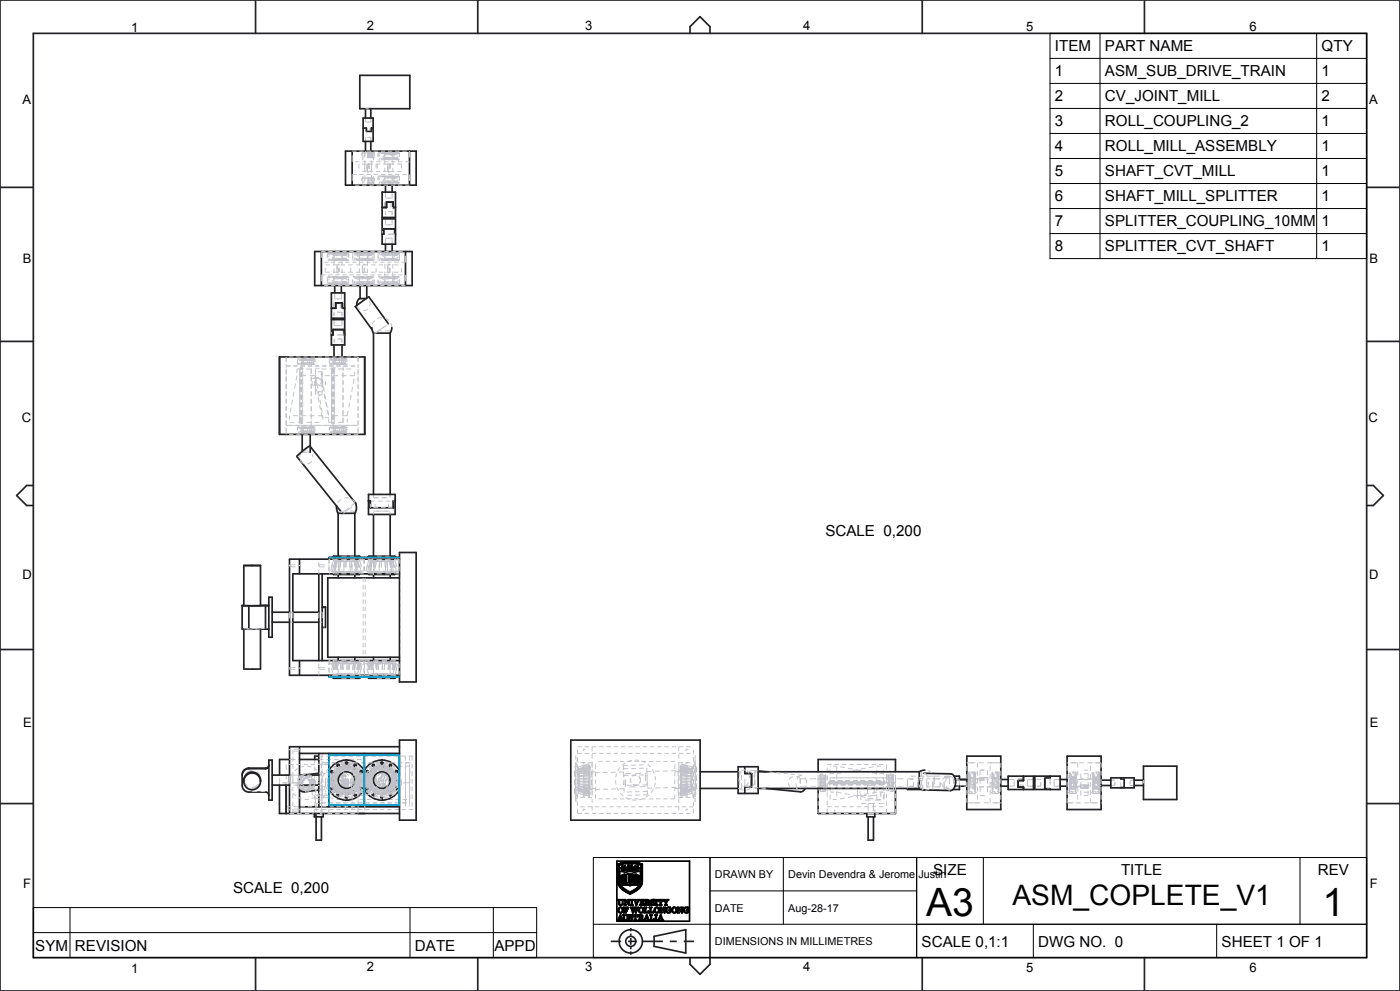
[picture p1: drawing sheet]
<svg xmlns="http://www.w3.org/2000/svg" width="420mm" height="297mm" viewBox="0 0 420 297" stroke-linecap="round" stroke-linejoin="round" font-family="sans-serif">
<defs><g id="words">
<g font-size="11.7">
<text x="277.8" y="274.5">A3</text>
<text x="396.7" y="274.4">1</text>
</g>
<text font-size="8.5" x="303.8" y="271.3">ASM_COPLETE_V1</text>
<g font-size="4.6">
<text x="316.5" y="15.3">ITEM</text>
<text x="331.5" y="15.3">PART NAME</text>
<text x="396.5" y="15.3">QTY</text>
<text x="316.5" y="22.8">1</text>
<text x="331.5" y="22.8">ASM_SUB_DRIVE_TRAIN</text>
<text x="396.5" y="22.8">1</text>
<text x="316.5" y="30.3">2</text>
<text x="331.5" y="30.3">CV_JOINT_MILL</text>
<text x="396.5" y="30.3">2</text>
<text x="316.5" y="37.8">3</text>
<text x="331.5" y="37.8">ROLL_COUPLING_2</text>
<text x="396.5" y="37.8">1</text>
<text x="316.5" y="45.3">4</text>
<text x="331.5" y="45.3">ROLL_MILL_ASSEMBLY</text>
<text x="396.5" y="45.3">1</text>
<text x="316.5" y="52.8">5</text>
<text x="331.5" y="52.8">SHAFT_CVT_MILL</text>
<text x="396.5" y="52.8">1</text>
<text x="316.5" y="60.3">6</text>
<text x="331.5" y="60.3">SHAFT_MILL_SPLITTER</text>
<text x="396.5" y="60.3">1</text>
<text x="316.5" y="67.8">7</text>
<text x="331.5" y="67.8">SPLITTER_COUPLING_10MM</text>
<text x="396.5" y="67.8">1</text>
<text x="316.5" y="75.3">8</text>
<text x="331.5" y="75.3">SPLITTER_CVT_SHAFT</text>
<text x="396.5" y="75.3">1</text>
<text x="247.6" y="160.7">SCALE 0,200</text>
<text x="279.9" y="262.3">SIZE</text>
<text x="336.3" y="262.3">TITLE</text>
<text x="395.3" y="262.3">REV</text>
<text x="69.9" y="267.5">SCALE 0,200</text>
<text x="10.6" y="285">SYM</text>
<text x="22.5" y="285">REVISION</text>
<text x="124.5" y="285">DATE</text>
<text x="148.3" y="285">APPD</text>
<text x="276.5" y="283.8">SCALE 0,1:1</text>
<text x="311.5" y="283.8">DWG NO. 0</text>
<text x="366.5" y="283.8">SHEET 1 OF 1</text>
</g>
<g font-size="3.9">
<text x="39.4" y="9.7">1</text>
<text x="110.1" y="9.1">2</text>
<text x="175.6" y="9.1">3</text>
<text x="240.9" y="9">4</text>
<text x="307.8" y="9.3">5</text>
<text x="374.8" y="9.3">6</text>
<text x="6.8" y="31.1">A</text>
<text x="410.8" y="31.1">A</text>
<text x="6.8" y="78.9">B</text>
<text x="410.8" y="78.9">B</text>
<text x="6.6" y="126.5">C</text>
<text x="410.6" y="126.5">C</text>
<text x="6.8" y="173.5">D</text>
<text x="410.8" y="173.5">D</text>
<text x="6.9" y="217.9">E</text>
<text x="410.9" y="217.9">E</text>
<text x="7" y="266.3">F</text>
<text x="411" y="266.3">F</text>
<text x="39.4" y="291.7">1</text>
<text x="110.1" y="291.1">2</text>
<text x="175.6" y="291.1">3</text>
<text x="240.9" y="291">4</text>
<text x="307.8" y="291.3">5</text>
<text x="374.8" y="291.3">6</text>
</g>
<g font-size="3.3">
<text x="214.5" y="263.3">DRAWN BY</text>
<text x="236.5" y="263.3">Devin Devendra &amp; Jerome Justin</text>
<text x="214.5" y="273.3">DATE</text>
<text x="236.5" y="273.3">Aug-28-17</text>
<text x="214.5" y="283.3">DIMENSIONS IN MILLIMETRES</text>
</g>
</g></defs>
<g fill="none" stroke="#000" stroke-width=".51">
<path d="M185.1 258.1h21.8v18h-21.8zM185.3 259l1.5-.5 1.8-.2 2.2 .2 1.9 .5-.1 5.6-.3 1-.9 .9-2.4 1.4-1.8-.9-1.1-1-.7-1.6zM185.4 259.1l1.7-.5 2.1-.2 2 .2 1.4 .5v5.4l-.4 1.1-.9 .9-2.3 1.3-1.8-1-1.1-.9-.6-1.6zM185.6 259.2l1.5-.5 1.7-.1 2 .1 1.7 .5-.2 5.8-.8 1.2-1.9 1.2a1.1 1.1 0 0 1-1.6-.2l-1.6-1.1-.7-1.2zM185.8 259.3l1.4-.4 1.8-.1 1.8 .1 1.5 .4-.2 5.7-.9 1.2-2.1 1.3-2.2-1.3-1-1.2zM186.6 259.5l.4 .4 .5-.4-.2 .7 .3 .6-.5-.2-.6 .3 .2-.5-.5-.2 .5-.2zM186.7 259.6l.1 .4zM187.3 259.7l.1-.1-.2 .3zM188.4 259.2l.5 .1 .1 .4 .2-.4 .4-.1-.1 .6 .6 .2-.3 .3h-.5l-.3 .7-.3-.7-.7-.3 .6-.2zM188.6 259.4l.3 .3zM189.2 259.4h.3l-.3 .3zM189.5 259.9l.5 .1z"/>
<path d="M190.6 259.6l.3 .3zM191 259.9l-.5-.4v.4l.2 .3-.3 .6 .6-.2 .2 .3h.4l-.3-.5M191 259.9h.1M191 259.9l.4-.4v.6l.5 .1-.6 .2M191.4 259.6l-.2 .4zM185.4 269.6h.7l-.2 .2v1.1l.4 .3 .4-.3v-1l-.2-.3h.6l-.2 .2-.2 1.3-.5 .2-.5-.2-.1-1.3zM185.8 273.2h.1M185.9 272.1l.4-.1 .3 .3 .1 .8-.3 .4-.6-.3zM185.9 261.2l1.8 .2 1.4-.2 1.2 .2 1.8-.2v3.2l-.5 1.1-.9 .9-1.7 .9-1.9-1.1-.7-.7-.4-.9zM186.1 274.5v.1a.3 .3 0 0 1 .2 .3 .3 .3 0 0 1-.4 .3zM186.1 274.2l.9 1.6h-.8l.3-.1-.2-.5h-.5l-.2 .5 .2 .1h-.5zM186.3 260.2h.1"/>
<path d="M186.3 260.2l.3-.1zM186.3 264.5h.2zM186.3 262.6l.2 .1zM186.3 263.3l.4 .3-.2 .3-.3-.3zM186.3 262.4l.4 .2-.3 .4-.2-.3zM186.3 264.2l.4 .2-.3 .4-.2-.3zM186.7 260.6l.1-.1-.2 .3zM186.8 262.2h.2l-.1 2.9 2.1 .2 2.2-.2v-2.6l-.1 2.5-.1-2.8h.3v2.1a.68 .68 0 0 1-.1 .9 .68 .68 0 0 1-.9 0l-1.3 .2-2.2-.2zM186.8 274.2h.7l-.2 .2v1l.5 .4 .4-.4v-.9l-.3-.3h.6l-.2 .2-.2 1.3-.5 .2-.4-.2-.1-1.3zM186.9 260.5l.4-.3-.1 .2zM187.1 260.6h.1M187.1 271.9h1.3v.5l-.4-.4a.34 .34 0 0 0-.5 .3 .34 .34 0 0 0 .4 .4l.2-.3v.7l-.5-.3v.6l.2 .2h-.7l.2-.3v-1.2z"/>
<path d="M187.2 262.1l-.1 2.7zM187.3 269.6h.4l.9 1.3v-1l-.2-.3h.6l-.3 .3v1.4l-1.1-1.4v1.1l.3 .3h-.6l.2-.3v-1.1zM187.3 262l1.6 .1v.1l-.3-.1 .3 .2v.2l-.3-.1 .3 .2v.2l-.3-.1 .3 .3h-.3l.3 .3-.3-.1 .3 .2v.2l-.3-.1 .3 .2-.3 .1 .3 .3h-.3l.3 .1v.2l-.3-.1 .3 .4h-1.6zM187.4 264.1l.3 .1M187.4 264.1l.1 .1M187.4 262.8h.5zM187.4 264.4h.5zM187.4 263.9h.5zM187.4 262.5h.5zM187.4 263.6h.5zM187.4 263.1h.5zM187.4 262.2h.5z"/>
<path d="M187.5 264.2h.1M187.5 263.4h.3M187.5 260.2l.9 .8-.7-.3zM187.7 264.2h-.2M187.7 264.2h.2h-.4M187.8 263.3l-.3 .1M187.8 263.3h.1M187.8 263.3v.1M188.1 260l.4-.1zM188.7 263.5h.1M188.8 260.2l.5 .1-.4 .1zM188.8 274.3l.9-.1v.4l-.4-.3-.4 .2 .8 .7-.3 .6-.8 .1v-.5l.5 .4 .5-.3-.9-.6z"/>
<path d="M189.1 262.1l1.7-.1v2.6l-1.7 .1zM189.2 269.6h.7l-.2 .2v1.2l.2 .3h-.7l.2-.3v-1.2zM189.4 263l.9 .1zM189.4 262.2l.9 .1zM189.4 263.5l.9 .2zM189.4 262.7l.9 .1zM189.4 262.7h.1M189.4 263.8l.9 .1zM189.4 264l.9 .2zM189.4 263.8h.1M189.4 263.2l.8 .2M189.4 263.2v.1"/>
<path d="M189.4 262.4l.9 .2zM189.4 263.3l.9 .1M189.4 264.3l.9 .2zM190 274.2h1.3v.5l-.5-.4v1.4l.2 .1h-.8l.3-.1v-1.4l-.6 .4zM190.1 269.6h.7l-.2 .2 .4 1.2 .4-1.1-.2-.3h.6l-.8 1.7zM190.2 262.6h.1M190.2 264.4h.1M190.2 263.4h.1M190.3 272.5l-.5 1.1-.7-1.7h.7l-.2 .2 .3 1.1 .4-.9-.3-.4h.7l-.2 .2 .3 1.1 .1-.4M190.3 272.5h.1M190.3 272.5l.5 1.1 .7-1.7h-.6l.2 .2-.1 .6M190.4 260.2h.1l-.1 .4-.7 .4z"/>
<path d="M190.8 260.2l.3 .3zM190.8 260.2h.1M190.9 271.3h.1M190.9 262.1l.1 2.7zM190.9 260.1l.3 .3zM190.9 272.8h.1M191.1 265h.1M191.2 260.5l.3 .3zM191.3 260.4h.1M191.4 263.5l.4-.1a.25 .25 0 0 1 .1 .3 .25 .25 0 0 1-.3 .1l.1-.2zM191.4 264.4l.4-.1v.5h-.2l.1-.2zM191.4 262.6l.4-.2v.6h-.2l.1-.3z"/>
<path d="M191.4 260.1l.4 .1zM191.5 274.2l1.3 .2v.4l-.4 .2 .3 .2 .4 .7-.4-.1-.2-.6-.3-.1h-.2v.6l.3 .1h-.8l.3-.1v-1.3zM191.8 262.4h.1M191.9 269.6h1.3v.5l-.5-.4a.32 .32 0 0 0-.3 .3 .32 .32 0 0 0 .2 .4l.3-.3v.6l-.2-.2h-.3a.44 .44 0 0 0 .1 .5 .44 .44 0 0 0 .5 .1l.3-.3v.5h-1.4l.3-.5-.1-1zM192 272.1l.5-.1 .3 .3v.8l-.3 .4-.6-.4zM192 274.3l.5 .1v.5l-.5 .1zM193.3 271.9h.7l-.3 .2v1.4l.6-.1 .3-.4v.6h-1.4l.3-.2v-1.3zM193.7 271.1l-.2 .2h.7l-.2-.2M193.7 271.1v-1.3l-.2-.2 1 .1 .3 .4-.4 .3 .3 .2 .3 .7-.4-.1-.3-.7h-.4v.6M193.7 271.1h.1M193.9 269.7l.6 .1-.1 .5-.5 .1zM193.9 271.1h.1"/>
<path d="M194 274.5v.3a.24 .24 0 0 1 .1 .4 .24 .24 0 0 1-.4-.1zM194 274.2l.9 1.6h-.8l.2-.1-.1-.5h-.5l-.2 .5 .2 .1h-.5zM194.8 271.9h.7l-.2 .2v1.4l.5-.1 .3-.4a.5 .5 0 0 1-.2 .6 .5 .5 0 0 1-.6 0h-.5l.2-.4v-1.1zM194.9 274.2h.8l-.2 .2v1.4l.5-.1 .2-.4 .1 .5h-1.3l.2-.1v-1.3zM195.3 269.8l.9-.2v.5l-.4-.4-.4 .2 .8 .7-.2 .6-.8 .1v-.5l.5 .4 .4-.3-.9-.6zM196.4 274.2h.8l-.3 .2v1.3l.3 .1h-.8l.3-.1v-1.3zM196.5 269.6h.7l-.2 .2v1.2l.2 .3h-.7l.3-.2v-1.2zM196.8 272.1l.4-.1 .3 .3v.7l-.2 .5h-.4l-.3-.3zM197.5 269.6h.8a.4 .4 0 0 1 .5 .1 .4 .4 0 0 1 .1 .4l-.6-.4v1.4l.2 .2h-.7l.2-.2v-1.4l-.5 .4zM198 271.9a1.64 1.64 0 0 1 1.2 1.2l.1 .1v-1l-.3-.3h.7l-.3 .3v1.4l-1.1-1.4v1.1l.3 .3h-.6l.2-.5v-1zM198.1 274.5l.3 .7h-.5zM198.2 274.2l.8 1.6h-.7l.2-.1-.1-.5h-.5l-.2 .5 .2 .1h-.5z"/>
<path d="M199 269.6h.7l-.2 .2 .1 .3a.27 .27 0 0 0 .4 .2 .27 .27 0 0 0 .2-.4l-.2-.3h.6l-.7 1v.5l.3 .2h-.8l.3-.2v-.5zM200 272.1l1.1-.2v.5l-.4-.4-.4 .1-.3 .7 .2 .5 .4 .2 .3-.1v-.5l-.2-.1h.6l-.2 .7-.6 .1-.6-.3-.2-.6zM202 272.1l.4-.1 .3 .3 .1 .8-.4 .4-.6-.3zM203.2 271.9a1.51 1.51 0 0 1 1.3 1.2l.1-.9-.3-.3h.6l-.2 .3v1.4l-1.2-1.4 .1 1.1 .2 .3h-.6l.2-.7v-.8zM205.3 272.1l1.1-.2v.5l-.7-.4-.4 .8 .2 .5 .4 .2 .3-.1v-.5l-.3-.1h.7l-.2 .7-.6 .1-.6-.3-.2-.6z"/>
<circle cx="189" cy="260" r=".16"/>
<circle cx="186.2" cy="272.8" r=".83"/>
<circle cx="186.4" cy="263.6" r=".1"/>
<circle cx="187" cy="260.2" r=".17"/>
<circle cx="192.3" cy="272.8" r=".82"/>
<circle cx="197" cy="272.7" r=".82"/>
<circle cx="202.3" cy="272.7" r=".82"/>
</g>
<g fill="none" stroke="#222226" stroke-width=".51">
<path d="M0 0h420v297h-420zM10 10h400v277h-400zM76.7 0v10M143.3 0v10M207 10v-2l3-3 3 3v2M276.7 0v10M343.3 0v10M107.9 22.6h15v10h-15zM108.9 38.4h1v1h1.5v-1h.5M0 56.2h10M103.6 45.3h21.2v10.2h-21.2zM105.6 45.3v10.2"/>
<path d="M122.8 45.3v10.2M410 56.2h10M94.4 75.4h29.2v10.2h-29.2zM96.4 75.4v10.2M114.6 62.2h1.4v-1.6h1.9v1.6h.7M114.6 70.2h.5v-1.6h3.4l.1 1.6M121.6 75.4v10.2M99.4 92.4h1.3v-1.6h2v1.6h.7M0 102.3h10M83.8 107h25.6v23.2h-25.6zM99.4 100.4h.5v-1.6h3.4l.1 1.6M410 102.3h10"/>
<path d="M10 145.5h-2l-3 3 3 3h2M110.5 150.1h.6v2.1h6.9v-2.1h.5M110.5 150.1l.1 .1M110.5 148.2v1.9M110.5 152.2v2M118.5 148.2v1.9M118.5 152.2v2M118.5 150.1v.1M410 145.5h2l3 3-3 3h-2M89.8 167.6v4.4M95.6 172v26M96.6 172v26"/>
<path d="M98.7 167.6v-.5h10.4v.5M100 166.7h7.8l.3 .3h-8.4zM109.3 167.6v-.5h10.4v.5M110.6 166.7h7.8l.3 .3h-8.4zM119.8 167.6h-33v34.8h33M119.8 165.6h5v38.8h-5zM119.8 172h-32v26h32M0 194.7h10M72.6 181.5l2 .1M73.1 181.4h-.5v7.1l2 .1M74.6 181.6v7M74.6 188.6h5"/>
<path d="M74.6 181.6h5M79.6 188.6h1M79.6 181.6h1M79.6 181.6v7M80.6 181.4h-2.5M89.8 198v4.4M96.6 181.9h1v6.1h-1M96.6 182h1M410 194.7h10M98.7 202.4v.5h10.4v-.5M99.7 203h8.4l-.3 .3h-7.8zM109.3 202.4v.5h10.4v-.5"/>
<path d="M110.3 203h8.4l-.3 .3h-7.8zM74.6 230.2l-.7 .2-.7 .4-.4 .6-.2 .8M74.6 230.4l-1.2 .4-.7 1.1v3.6l.4 1.1 .5 .5 .8 .3h5.5l.5 .4 .2 .6M74.6 230.2v.2M74.6 230.4h5M74.6 230.2h5M79.6 230.2v.2M80.6 229.2l-.2 .7-.8 .3M80.6 229.4l-.2 .7-.8 .3M83.8 235.3v8.5h2v-8.5M86.8 227.6h-2.9v4.7M89.8 223.8v20"/>
<path d="M89.8 227.6h5.8M89.8 225.8h30M95.6 226.6h-1.2v1M95.6 225.8v16M98.6 225.8v16M99.7 229.5a6 6 0 0 1 9.4 1.3v6a6 6 0 0 1-10.4 0v-6zM109.2 225.8v16M110.3 229.5a6 6 0 0 1 9.4 1.3v6a6 6 0 0 1-10.4 0v-6zM119.8 223.8h-33v20h33M119.8 221.8h5v24h-5zM171.2 221.8h38.8v24h-38.8zM223.4 229.8v2h2.1"/>
<path d="M225.4 231.8v4M225.4 235.8h.1M225.5 235.8h-2.1v2M225.5 231.8h-.1M245.4 236.3v7.5h23.2v-7.5M245.4 231.3v-3.7h23.2v3.7M290 226.6h10.2v16h-10.2zM307 232.6v1.3h-1.6v2h1.6v.7M315 232.6v.5h-1.6v3.4l1.6 .1M320.1 226.6h10.2v16h-10.2zM336.2 233.1v.4h1v2.5l-1 .1M343 229.6h10v10h-10z"/>
<path d="M0 240.8h10M89.8 241.8h30M410 240.8h10M189.2 278.1v1M189.2 279.8v.7M76.7 287v10M143.3 287v10M183.2 282.1h3.2M188.4 282.1h2.1M189.2 281.1v2M189.2 283.8v.7M189.2 285.1v1"/>
<path d="M192.6 282.1h6.3M196.2 280.6l9.5-2v7l-9.5-2zM200.9 282.1h2.1M205.1 282.1h3.1M207 287v2l3 3 3-3v-2M276.7 287v10M343.3 287v10"/>
<circle cx="103.9" cy="233.8" r="3.9"/>
<circle cx="103.9" cy="233.8" r="4.2"/>
<circle cx="114.5" cy="233.8" r="3.9"/>
<circle cx="114.5" cy="233.8" r="4.2"/>
<circle cx="189.2" cy="282.1" r="3.5"/>
<circle cx="189.2" cy="282.1" r="1.5"/>
</g>
<g fill="none" stroke="#c2c2cc" stroke-width=".3">
<path d="M109.5 38.4v.6M109.6 35.9v.7h1M109.7 39.4h.2M110.3 35.4h.9M111.2 38.4h-.2v.6M111.2 35.9v.7M108.5 45.8v.8M108.5 53.4v.8M108.5 54.7h.1M108.5 47.1h.1M108.6 54.8h.1M108.6 47.2h.1"/>
<path d="M108.6 53.4h.1M108.6 45.8h.1M108.6 53.4h3.6M108.6 45.8h2.2M108.7 53.4h.1M108.7 47.1h.1M108.7 54.7h.1M108.7 45.8h.1M108.7 47.1v.1M108.7 45.9l.1 .2M108.7 53.5h.1M108.7 45.8h.2"/>
<path d="M108.7 45.9h.1M108.8 46.5h.1M108.8 54.1h.1M108.8 54v.1M108.8 46.4h.1M108.8 54h.1M108.8 54.7h-.1M108.8 47.1h-.1M108.8 46.3h.1M108.8 53.9h.1M108.8 46.6v.3M108.8 53.5v.2"/>
<path d="M108.8 54.2v.3M108.9 53.4l.2 .1M109.1 54.7h-.4M109.1 47.1h-.4M109.1 45.9h-.1M109.2 45.9v.2M109.2 46.6v.3M109.2 53.5v.2M109.2 54.2v.3M109.2 54.2h.1M109.2 46.6h.1M109.2 53.5h.1"/>
<path d="M109.2 45.9h.1M109.2 46.5h.1M109.2 46.4v.1M109.2 54.1h.1M109.2 54.7h.1M109.2 47.1h.1M109.3 47.1h.1M109.3 45.8h.1M109.3 53.4h.1M109.3 47.1v.1M109.3 54.7v.1M109.4 54.8h.1"/>
<path d="M109.4 47.2h.1M109.4 53.4h.1M109.4 53.4v.8M109.4 45.8h.1M109.4 45.8v.8M109.6 41.2v.7M109.6 42.4h1M110.1 54.7h2.2M110.1 53.4h2.2M110.1 47.1h2.2M110.1 45.8h2.2M110.1 47.2h2.2"/>
<path d="M110.1 54.7h2.1M110.1 45.9h2.1M110.1 54.2h2M110.1 53.9h2M110.1 46.6h2M110.1 46.3h2M110.1 51.3h.1M110.1 49.3h.1M110.2 51.3h.1M110.2 50.1v1.2M110.2 51.3v.1M110.2 51.4h.1"/>
<path d="M110.2 51.4v.1M110.2 51.5h.1M110.3 51.5h.1M110.3 41.2h.9v.7M110.3 51.5v.1M110.3 51.6h.1M110.4 51.5h.1M110.4 51.6h.1M110.4 49h.1M110.5 49h-.1M110.5 51.5h.1M110.5 49h.1"/>
<path d="M110.5 51.6h.1M110.6 49h.1M110.6 49.1h.1M110.6 49v.1M110.7 49.1v.1M110.7 49.2h.1M110.7 49.2v.1M110.7 49.3h.1M110.7 49.3v1.2M110.7 51.3h.1M110.8 49.3v1.2M111.4 54.7h.1"/>
<path d="M111.4 47.1h.1M111.4 45.8v.8M111.4 53.4v.8M111.5 45.8h.1M111.5 53.4h.1M111.6 45.8h.1M111.6 47.1v.1M111.6 53.4h.1M111.6 47.1h.1M111.6 54.7h.1M111.6 53.5h.1M111.6 45.9h.1"/>
<path d="M111.7 46.5h.1M111.7 54.1h.1M111.7 54v.1M111.7 54.7h.1M111.7 47.1h.1M111.7 46.4h.1M111.7 54h.1M111.7 53.9v.1M111.7 46.3v.1M111.7 46.3h.1M111.7 53.9h.1M111.7 45.9v.2"/>
<path d="M111.7 46.6v.3M111.7 54.2v.3M111.7 45.9h.2M111.9 53.5l-.2 .2M111.9 54.7h-.2M111.9 47.1h-.2M111.9 54.7h.3M111.9 53.4h.1M111.9 47.1h.3M112.1 46.6v.3M112.1 53.5v.2M112.1 54.2v.3"/>
<path d="M112.1 54.7h.1M112.1 54.2h.1M112.1 46.6h.1M112.1 47.1h.1M112.1 46.5h.1M112.1 46.4v.1M112.1 54.1h.1M112.2 45.9l-.1 .2M112.2 45.8h.1M112.2 47.1v.1M112.2 53.4h.1M112.2 54.7v.1"/>
<path d="M112.2 53.5h-.1M112.2 53.4h-.1M112.2 45.9h-.1M112.2 45.8h-.3M112.2 53.5h.1M112.2 54.8h.1M112.2 45.9h.1M112.2 47.2h.1M112.2 47.1h.1M112.3 54.8h.1M112.3 47.2h.1M112.3 53.4h.1"/>
<path d="M112.3 45.8h.1M112.3 45.8v.8M112.3 53.4v.8M113.4 54.7h.1M113.4 47.7h.1M113.4 45.9v1.1M113.4 52.9v1.1M113.4 52.9h.1M113.4 45.9h.1M113.5 54.7h.1M113.5 47.7h.1M113.5 52.8h.1"/>
<path d="M113.5 45.8h.1M113.6 52.8h.1M113.6 45.8h.1M113.6 52.8h5.8M113.6 45.8h1.8M113.8 47.7h.1M113.8 45.9h.1M113.8 54.6h.1M113.8 52.8h.1M113.8 47.6h.1M113.8 45.8h.1M113.8 46.8h.1"/>
<path d="M113.8 47.6v.1M113.8 47.7v.1M113.8 52.9h.1M113.8 54.6l.2 .1M113.8 54.7v.1M113.8 45.9l.2 .3M113.8 52.9h.2M113.8 45.9h.2M113.8 46h.2M113.8 53.7v.1M113.8 53.8l.1 .1M113.8 46.8l.1 .1"/>
<path d="M113.9 53.7h-.1M113.9 46.7l-.1 .1M113.9 46.6v.1M113.9 46.5v.1M113.9 53.5v.2M113.9 46.5h.1M114 54.6h-.2M114 47.6h-.2M114 53.4l-.1 .1M114 52.9v.1M114 53.4h.1M114 46.4l-.1 .1"/>
<path d="M114 47.2v.2M114 53v.2M114 54.2v.2M114.1 54.7h.1M114.1 47.7h.1M114.2 52.9h-.1M114.2 45.9h-.1M114.3 54.7h5.5M114.3 52.9h5.5M114.3 45.9h5.5M114.3 54.6h.3M114.6 52.9l-.3 .1"/>
<path d="M114.6 45.9l-.3 .1M114.6 47.6l-.3 .1h5.5M114.8 54.8h.1M114.8 47.8h.1M114.8 45.8v.3M114.8 47.3v.2M114.8 47.7h.1M114.8 52.8v.3M114.8 54.3v.2M114.8 54.7h.1M114.8 54.8h4.9M114.8 47.8h4.9"/>
<path d="M114.8 45.8h.1M114.8 52.8h.1M114.8 54.2v.1M114.8 47.2v.1M114.9 47.2h-.1M114.9 47.1v.1M114.9 54.1l-.1 .1M115 54.6h4.4M115 52.9h4.4M115 47.7h1.6M115 46h1.6M115 54.1h-.1"/>
<path d="M115 47.1h-.1M115 47v.1M115 53.9v.2M115 53.9h.1M115 53.7h.1M115 46.7v.1M115 53.7v.2M115 46.8v.2M115 46.8h.1M115.1 54.2h4.2M115.1 53.4h4.2M115.1 53h1.5"/>
<path d="M115.1 47.6h1.5M115.1 47.2h1.5M115.1 46.4h1.5M115.3 54.8h.1M115.3 47.8h.1M115.4 54.8h.1M115.4 47.8h.1M115.4 52.8h.1M115.4 47.7h.1M115.4 45.8v.1M115.4 45.9h.1M115.4 52.9h.1"/>
<path d="M115.4 45.9v1.1M115.4 52.9v1.1M115.6 58.3v1.1h1.2M116.3 46.3h2.1M116.3 47.3h2.2v.2M116.3 51.3h.1M116.3 49.3h.1M116.4 51.3h.1M116.4 50.1v1.2M116.4 51.3v.1M116.4 51.4h.1M116.4 51.4v.1"/>
<path d="M116.4 51.5h.1M116.4 57.6h1.2M116.5 51.5v.1M116.5 51.5h.1M116.5 51.6h.1M116.6 51.5h.1M116.6 49h.1M116.6 51.6h.1M116.6 45.8h1.9M116.7 49h.1M116.7 49h-.1M116.7 51.5h.1"/>
<path d="M116.7 51.6h.1M116.8 49h.1M116.8 49.1h.1M116.9 49.1v.1M116.9 49.1h.1M116.9 49.2h.1M116.9 49.3v1.2M116.9 51.3h.1M116.9 49.3h.1M116.9 49.2l.1 .1M117 49.3h.1M117.6 58.3v1.1"/>
<path d="M117.7 53h1.6v.2M117.7 47.6h1.6M117.7 47.2h1.6M117.7 46.4h1.6M117.8 45.9v1.1M117.8 52.9v1.1M117.8 54.7h.1M117.8 47.7h.1M117.9 54.7h.1M117.9 47.7h.1M117.9 45.8h.1M117.9 52.8h.1"/>
<path d="M118 52.8h.1M118 45.8h.1M118.2 46.8h.1M118.2 53.7l.1 .2M118.2 46.8l.1 .1M118.3 53.7h-.1M118.3 46.7l-.1 .1M118.3 46.6v.1M118.3 46.5v.1M118.4 46.4l-.1 .1M118.4 46.4h.1M118.4 46.3v.1"/>
<path d="M118.5 54.8h.1M118.5 47.8h.1M118.5 45.8h.1M118.5 52.8h.1M118.5 45.8v.3M118.5 47.7h.1M118.5 52.8v.3M118.5 54.3v.2M118.5 54.7h.1M118.5 53.3l-.2 .4M118.7 52.9l.3 .1M118.7 45.9l.3 .1"/>
<path d="M119 54.6h-.3M119 47.6h-.3M119.1 52.9h.1M119.1 45.9h.1M119.2 54.7h-.1M119.2 47.7h-.1M119.3 46v.2M119.3 47.2v.2M119.3 54.2v.2M119.3 54.6h.1M119.3 54.2h.1M119.3 54.1v.1"/>
<path d="M119.3 47.1v.1M119.3 47.6h.1M119.4 47.1h-.1M119.4 54l-.1 .1M119.4 54h.1M119.4 47v.1M119.4 46.9v.1M119.4 53.9v.1M119.4 53.7h.1M119.4 46.7v.1M119.4 53.7v.1M119.4 46.8v.1"/>
<path d="M119.4 53.8v.1M119.4 45.8h-4.4M119.4 45.9h.1M119.4 47.6v.1M119.4 47.7v.1M119.4 52.8h.1M119.4 52.9h.1M119.4 54.6l-.1 .1M119.4 54.7v.1M119.4 53h-.1M119.4 45.9v.1M119.4 52.9h-.1"/>
<path d="M119.4 45.9h-.1M119.4 47.6l-1.6 .1M119.4 46h-1.7M119.4 46.8h.1M119.4 53h.1M119.4 46h.1M119.4 54.7h.1M119.4 47.7h.1M119.5 47.7h.1M119.5 45.9h.1M119.5 54.7h.1M119.5 52.9h.1"/>
<path d="M119.7 54.8h.1M119.7 47.8h.1M119.8 54.8h-.1M119.8 47.8h-.1M119.8 52.8h.1M119.8 45.8h.1M119.8 54.7h.1M119.8 47.7h.1M119.8 45.8v.1M119.8 45.9h.1M119.8 52.9h.1M119.8 45.9v1.1"/>
<path d="M119.8 52.9v1.1M98.2 77.9h.1M98.2 76.1v1.1M98.2 76h.1M98.3 76h-.1M98.3 76h.1M98.5 76.1h.1M98.5 77.9h.1M98.6 77.8h.1M98.6 76h.1M98.6 77v.1M98.6 77.9h.1"/>
<path d="M98.6 76.2h.1M98.6 77.9v.1M98.6 76.1h.2M98.6 76.9v.1M98.6 76.8v.1M98.6 76.8h.1M98.7 76.7l-.1 .1M98.7 77.8h-.1M98.7 76.6v.1M98.8 76.6h-.1M98.8 77.8h-.2M98.8 76.6h.1"/>
<path d="M98.8 76.2v.2M98.8 77.4v.2M98.8 77.8h.1M98.8 77.4h.1M98.8 76.2h.1M98.9 77.9h.1M99 76.1h-.1M99.1 77.9h5.5M99.1 77.8h.3M99.6 78h.1M99.6 77.9h.1M99.6 78h1.8"/>
<path d="M99.6 76h.1M99.7 77.3l-.1 .4M99.7 77.3h.1M99.7 77.9h4.5M99.7 77.8h1.7M99.7 76h1.7M99.8 77.2l-.1 .1M99.8 77.1v.1M99.8 76.9h.1M99.8 76.9v.1M99.8 77v.1M99.8 77.4h1.6"/>
<path d="M99.8 76.6h1.6M99.8 76.2h1.6M100.1 78h.1M100.2 76h.1M100.2 78h-.1M100.2 77.9v.1M100.2 76.1h.1M100.2 76.1v1.1M101 77.5h2.3v.2M101 76.5h2.3M101.3 79.2h.1M101.4 79.2h-.1"/>
<path d="M101.4 79.2h.1M101.5 79.2h.1M101.5 79.2v.1M101.6 79.2h.1M101.6 79.3h.1M101.6 79.2v.1M101.6 79.4h.1M101.7 79.3h.1M101.7 79.4v.1M101.7 79.4h.1M101.7 79.5h.1M102.5 76.2h1.5v.2"/>
<path d="M102.5 77.4h1.5v.2M102.5 77.8h1.6M102.5 76.6h1.5M102.5 76h1.7M102.6 77.9h.1M102.6 76.1v1.1M102.6 76h.1M102.6 78h1.9M102.7 76h-.1M102.7 76h.1M103.2 78h.1M103.3 76h.1"/>
<path d="M103.3 76v.3M103.3 77.9h.1M103.4 76.1l.3 .1M103.7 77.8h-.3M103.8 76.1h.2M104 77.9h-.2M104.1 77.9h.1M104.2 76h.1M104.2 76.1h.1M104.2 77.8v.1M104.2 77.9v.1M104.2 76.2h-.1"/>
<path d="M104.2 76.1h-.1M104.2 76.2h.1M104.2 77.9h.1M104.3 76.1h.1M104.3 77.9h.1M104.5 76h-4.9v.3M104.5 78h.1M104.6 78h-.1M104.6 76h.1M104.6 78h.1M104.6 76.1h.1M104.6 76.1v1.1"/>
<path d="M104.6 76.1l-5.5 .1 .3-.1M105.8 77.9h.1M105.8 76.8v1.1M105.9 77.9h.1M105.9 76h.1M105.9 77.9v.1M106.2 76.1h.1M106.2 77.9h.1M106.2 77.8v.1M106.2 77.8h.1M106.2 76h.1M106.2 78h.1"/>
<path d="M106.2 76.1h.2M106.2 76.2h.1M106.3 77.8h-.1M106.4 77.8h-.2M106.4 76.3v.3M106.4 77.5v.3M106.5 77.9h.1M106.6 76.1h-.1M106.7 76.1h5.5M106.7 77.8h.3M107 76.1l-.3 .1M107.2 76v.1"/>
<path d="M107.2 76.3v.2M107.2 77.6v.4M107.2 78h.1M107.2 78h1.8M107.2 76h4.9M107.2 76h.1M107.3 77.9h4.5M107.3 77.8h1.7M107.3 76h1.7M107.5 77.4h1.5M107.5 76.6h1.5M107.5 76.2h1.5"/>
<path d="M107.7 78h.1M107.8 78h-.1M107.8 78h.1M107.8 76h.1M107.8 76.1h.1M107.8 76.8v1.1M108.7 77.5h2.2M108.7 76.5h2.2M108.7 79.5v1.2M108.7 79.5h.1M108.9 79.2h.1M109 79.2h-.1"/>
<path d="M109 79.2h.1M109.1 79.2h.1M109.1 79.3h.1M109.2 79.2h.1M109.2 79.2v.1M109.2 79.3h.1M109.2 79.3v.1M109.3 79.4h.1M109.3 79.3h.1M109.3 79.4v.1M109.3 79.5h.1M110.1 77.8h1.6"/>
<path d="M110.1 77.4h1.5M110.1 76.2h1.5M110.2 77.9h.1M110.2 76.8v1.1M110.3 78h1.8M110.3 76h.1M110.6 77v.1M110.6 76.9v.1M110.7 76.8l-.1 .1M110.7 76.7v.1M110.8 76.5l-.1 .2M110.9 78h.1"/>
<path d="M110.9 76h.1M110.9 76v.1M110.9 76.3v.2M110.9 77.6v.4M110.9 76.5h-.1M111.1 76.1l.2 .1M111.3 77.8h-.2M111.4 76.1h.2M111.6 77.9h-.2M111.6 76.3v.3h-1.5M111.6 77.5v.3M111.7 77.9h.1"/>
<path d="M111.7 77.4h-.1M111.7 77.3v.1M111.8 77.2l-.1 .1M111.8 77.1v.1M111.8 77.1h.1M111.8 76.9h.1M111.8 76.9v.1M111.8 76h-1.7M111.8 76.1h.1M111.8 77.9h.1M111.8 78h.1M111.8 76.2h-.1"/>
<path d="M111.8 76.1h-.1M111.8 77v.1M111.8 76.2h.1M111.9 76.1h.1M111.9 77.9h.1M112.1 78h.1M112.2 78h.1M112.2 76h.1M112.2 76.1h.1M112.2 76.8v1.1h-5.5M113.4 77.9h.1M113.4 76.8v1.1"/>
<path d="M113.4 76.1h.1M113.5 76h.1M113.6 76h.1M113.8 76.1h.1M113.8 77.9h.1M113.8 77.8h.1M113.8 76h.1M113.8 78h.1M113.8 76.1h.2M113.8 76.2h.2M114 77.8h-.2M114 76.3v.3"/>
<path d="M114 77.5v.3M114.1 77.9h.1M114.2 76.1h-.1M114.3 77.8h.3M114.8 78h.1M114.8 76v.1M114.8 76.3v.2M114.8 77.6v.4M114.8 78h1.8M114.8 76h4.9M114.8 76h.1M115 77.9h4.4"/>
<path d="M115 77.8h1.6M115 76h1.6M115 68.6h-.2v.9M115.1 77.4h1.5M115.1 76.6h1.5M115.1 76.2h1.5M115.3 78h.1M115.4 61.2v1M115.4 60.6h.3M115.4 78h.1M115.4 76h.1M115.4 76.1h.1"/>
<path d="M115.4 76.8v1.1M115.6 63.4v1.1M115.6 66.3v1.1h1.2M115.6 71.4v1.1M115.6 65.2h1.2M115.6 73.2h1.2M116.3 77.5h2.2M116.3 76.5h2.2M116.4 63.4h1.2v1.1M116.4 65.6h1.2M116.4 71.4h1.2v1.1M116.5 70.2h2"/>
<path d="M116.6 79.2h-.1M116.6 79.2h.1M116.7 79.2h.1M116.7 79.2v.1M116.8 79.2h.1M116.8 79.3h.1M116.8 79.2v.1M116.9 79.4h.1M116.9 79.3h.1M116.9 79.4v.1M116.9 79.5h.1M117.3 61.2v1"/>
<path d="M117.6 62.2h.3M117.6 66.3v1.1M117.7 77.8h1.6M117.7 76.2h1.6M117.8 76.8v1.1M117.8 77.9h.1M117.9 77.9h.1M117.9 78h1.8M117.9 76h.1M118 76h.1M118.2 68.6v.9M118.2 77l.1 .1"/>
<path d="M118.2 76.9v.1M118.3 76.8l-.1 .1M118.3 76.7v.1M118.3 76.7h.1M118.4 76.6l-.1 .1M118.5 78h.1M118.5 76h.1M118.5 76.5l-.1 .1M118.5 76v.1M118.5 76.3v.2M118.5 77.6v.4M118.7 76.1l.3 .1"/>
<path d="M119 77.8h-.3M119.1 76.1h.1M119.2 77.9h-.1M119.3 76.3v.3h-1.6M119.3 77.5v.3M119.3 77.9h.1M119.4 77.1l-.1 .3h-1.6M119.4 77.1h.1M119.4 76.9h.1M119.4 76.9v.1M119.4 76h-1.6M119.4 76.1h.1"/>
<path d="M119.4 77.9h.1M119.4 78h.1M119.4 76.2h-.1M119.4 76.1h-.1M119.4 77v.1M119.4 76.2h.1M119.5 76.1h.1M119.5 77.9h.1M119.7 78h.1M119.8 78h-.1M119.8 78h.1M119.8 76h.1"/>
<path d="M119.8 77.9h.1M119.8 76.1h.1M119.8 76.8v1.1h-5.5M119.8 76.1l-5.5 .1 .3-.1M98.2 84.9h.1M98.2 83.1v1.1M98.3 83h.1M98.5 84.9h.1M98.5 83.1h.1M98.6 84.8h.1M98.6 83h.1M98.6 84h.1"/>
<path d="M98.6 84.9h.1M98.6 83.2h.1M98.6 83.1h.1M98.6 84.8v.1M98.6 83.1h.2M98.6 84v.1M98.6 83.9v.1M98.6 83.8v.1M98.7 83.7l-.1 .1M98.7 83.7h.1M98.7 84.8h-.1M98.8 83.6l-.1 .1"/>
<path d="M98.8 83.2v.2M98.8 84.4v.2M98.8 84.8h.1M98.8 84.4h.1M98.8 83.6h.1M98.8 83.2h.1M98.9 84.9h.1M99 83.1h-.1M99.1 83.1h5.5M99.4 83.1l-.3 .1M99.4 84.8l-.3 .1h5.5M99.6 85h.1"/>
<path d="M99.6 83v.3M99.6 84.9h.1M99.6 85h4.9M99.6 83h1.8M99.6 83h.1M99.6 84.4v.3M99.7 84.3l-.1 .1M99.7 84.9h1.7M99.7 83.2h1.7M99.7 98.8h-.2v.9M99.7 84.3h.1M99.8 84.2l-.1 .1"/>
<path d="M99.8 83.9v.1M99.8 84v.2M99.8 84h.1M99.8 84.8h1.6M99.8 84.4h1.6M99.8 83.6h1.6M100.1 85h.1M100.1 91.4v1M100.1 90.8h.4M100.2 83h.1M100.2 85h.1M100.2 84.9v.1"/>
<path d="M100.2 84.9h.1M100.2 83v.1M100.2 83.1h.1M100.2 83.1v1.1M100.2 93.6v1.1M100.2 96.5v1.1h1.4M100.2 95.4h1.4M100.4 88.5v1.1h1.2M101 84.5h2.3v.2M101 83.5h2.3M101.1 80.7v-1.2l.1 1.2M101.1 81.5h.1"/>
<path d="M101.1 81.5v.1M101.1 81.6h.1M101.2 81.6v.1M101.2 81.5h-.1M101.2 81.5h.1M101.2 81.5v.1M101.2 93.6h1.4v1.1M101.2 95.8h1.4M101.2 81.6h.1M101.2 81.7h.1M101.2 87.8h1.2M101.3 81.7v.1"/>
<path d="M101.3 81.7h.1M101.3 81.8h.1M101.4 81.8h.1M101.5 81.8h-.1M101.5 81.8h.1M101.7 80.3v1.2v-1.2M102.1 91.4v1M102.3 92.4h.4M102.4 88.5v1.1M102.5 84.4h1.5v.2M102.5 84.8h1.5M102.5 83.6h1.5"/>
<path d="M102.6 84.9h.1M102.6 83.1v1.1M102.6 96.5v1.1M102.6 83h.1M102.6 83h1.9M102.7 83h.1M102.9 98.8v.9M103.2 85h.1M103.3 83h.1M103.3 83v.3M103.3 84.9h.1M103.4 83.1l.3 .1"/>
<path d="M103.7 84.8h-.3M103.8 83.1h.2M104 84.9h-.2M104.1 84.8h.1M104.2 83.1l-.2 .3M104.2 83h-4.5M104.2 83.1h.1M104.2 84.8v.1M104.2 84.9v.1M104.2 83.2h-.1M104.2 83.1h-.1M104.2 84.8l-1.7 .1"/>
<path d="M104.2 83.2h-1.7M104.2 83.2h.1M104.2 84.9h.1M104.3 83.1h.1M104.3 84.9h.1M104.5 85h.1M104.6 83h.1M104.6 84.9h.1M104.6 83v.1M104.6 83.1h.1M104.6 83.1v1.1M105.8 83.8v1.1"/>
<path d="M105.8 84.9h.1M105.9 83h.1M105.9 84.9v.1M106.2 84.9h.1M106.2 83.1h.1M106.2 84.8v.1M106.2 84.8h.1M106.2 83h.1M106.2 85h.1M106.2 83.1h.2M106.2 83.1v.1M106.3 84.8h-.1"/>
<path d="M106.4 83.3v.3M106.4 84.5v.3M106.5 84.9h.1M106.6 83.1h-.1M106.7 83.1h5.5M106.7 84.8h.3M107 83.1l-.3 .1M107.2 83v.1M107.2 83.3v.2M107.2 84.6v.4M107.2 85h.1M107.2 85h4.9"/>
<path d="M107.2 83h1.8M107.2 83h.1M107.3 84.9h1.7M107.3 83.2h1.7M107.3 83h4.5M107.5 84.8h1.5M107.5 84.4h1.5M107.5 83.6h1.5M107.7 85h.1M107.8 85h-.1M107.8 84.9h.1M107.8 83h.1"/>
<path d="M107.8 83v.1M107.8 83.1h.1M107.8 83.8v1.1M108.7 84.5h2.2M108.7 83.5h2.2M108.7 81.5h.1M108.7 81.5v.1M108.7 81.6h.1M108.8 81.6h.1M108.8 81.6v.1M108.8 81.5v.1M108.8 81.7h.1"/>
<path d="M108.9 81.7h.1M108.9 81.8h.1M109 81.8h.1M109 81.7h.1M109.1 81.8h-.1M109.1 81.7h.1M109.1 81.8h.1M109.3 80.3v1.2M109.3 81.5h.1M110.1 84.4h1.5M110.1 84.9h1.7M110.2 83.8v1.1"/>
<path d="M110.2 84.9h.1M110.3 84.9h.1M110.3 83h1.8M110.3 83h.1M110.6 84h.1M110.6 84v.1M110.6 83.9v.1M110.7 83.8l-.1 .1M110.9 85h.1M110.9 83h.1M110.9 83v.1M110.9 83.3v.2"/>
<path d="M110.9 84.6v.4M110.9 83.5l-.2 .3M111.1 83.1l.2 .1M111.3 84.8h-.2M111.4 83.1h.2M111.6 84.9h-.2M111.6 83.3v.3h-1.5M111.6 84.5v.3h-1.5M111.7 84.4h-.1M111.7 84.8h.1M111.8 83.9v.1M111.8 84l-.1 .4"/>
<path d="M111.8 83h.1M111.8 83.1h.1M111.8 84.9h.1M111.8 85h.1M111.8 83.2h-.1M111.8 83.1h-.1M111.8 83.2h-1.7M111.8 84.8v.1M111.8 84h.1M111.8 83.2h.1M111.9 84.9h.1M111.9 83.1h.1"/>
<path d="M112.1 85h.1M112.2 85h.1M112.2 84.9h.1M112.2 83v.1M112.2 83.1h.1M112.2 83.8v1.1h-5.5M113.4 84.9h.1M113.4 83.8v1.1M113.4 83.1h.1M113.5 84.9h.1M113.5 83h.1M113.6 83h.1"/>
<path d="M113.8 84.9h.1M113.8 83.1h.1M113.8 83h.1M113.8 84.8h.1M113.8 85h.1M113.8 83.1h.2M113.8 83.2h.2M114 84.8h-.2M114 83.3v.3M114 84.5v.3M114.1 84.9h.1M114.2 83.1h-.1"/>
<path d="M114.3 83.1h5.5M114.6 83.1l-.3 .1M114.8 85h.1M114.8 83v.1M114.8 83.3v.2M114.8 84.6v.4M114.8 85h4.9M114.8 83h1.8M114.8 83h.1M115 84.9h1.6M115 83.2h1.6M115 83h4.4"/>
<path d="M115.1 84.8h1.5M115.1 84.4h1.5M115.1 83.6h1.5M115.3 85h.1M115.4 85h.1M115.4 84.9h.1M115.4 83v.1M115.4 83.1h.1M115.4 83.8v1.1M116.3 84.5h2.2M116.3 83.5h2.2M116.3 80.7v-1.2l.1 1.2"/>
<path d="M116.3 81.5h.1M116.3 81.5l.1 .1M116.4 81.6h.1M116.4 81.6v.1M116.4 81.5h-.1M116.4 81.5h.1M116.4 81.5v.1M116.4 81.7h.1M116.5 81.6v.1M116.5 81.7h.1M116.5 81.7v.1M116.5 81.8h.1"/>
<path d="M116.6 81.7h.1M116.6 81.8h.1M116.7 81.8h-.1M116.7 81.8h.1M116.9 80.3v1.2M116.9 81.5h.1M117.8 84.9h1.6M117.8 83.8v1.1M117.8 84.9h.1M117.9 84.9h.1M117.9 83h1.8M117.9 83h.1"/>
<path d="M118 83h.1M118.2 84h.1M118.2 84l.1 .1M118.3 83.9l-.1 .1M118.3 83.8v.1M118.3 83.7v.1M118.4 83.6l-.1 .1M118.4 83.6h.1M118.4 83.5v.1M118.5 85h.1M118.5 83h.1M118.5 83.5h-.1"/>
<path d="M118.5 83v.1M118.5 83.3v.2M118.5 84.6v.4M118.7 83.1l.3 .1M119 84.8h-.3M119.1 83.1h.1M119.2 84.9h-.1M119.3 83.3v.3h-1.6M119.3 84.5v.3h-1.6M119.3 84.3l-1.6 .1M119.3 84.8h.1M119.4 84.3h-.1"/>
<path d="M119.4 84.2v.1M119.4 84.1v.1M119.4 83.9v.1M119.4 84v.1M119.4 83h.1M119.4 83.1h.1M119.4 84.9h.1M119.4 85h.1M119.4 83.1v.1M119.4 83.1h-.1M119.4 83.2h-1.7M119.4 84.8v.1"/>
<path d="M119.4 84h.1M119.4 83.2h.1M119.5 84.9h.1M119.5 83.1h.1M119.7 85h.1M119.8 85h-.1M119.8 83h.1M119.8 84.9h.1M119.8 83v.1M119.8 83.1h.1M119.8 83.8v1.1h-5.5l.3-.1M85.8 107v1.2"/>
<path d="M85.8 109.1v1.3M85.9 110.6l-.1 1.9M85.9 112.8l-.1 1.8M85.9 115l-.1 1.7M85.9 117.2l-.1 1.6M85.9 119.5l-.1 1.4M85.9 109.7h1.3M87.8 119.8l-.3 1.4M88 109.7h1.3M88.2 117.4l-.3 1.4M88.6 115l-.2 1.4M89.1 112.6l-.3 1.4"/>
<path d="M89.3 109.1h.1M89.3 108.2v.9M89.3 109.2h.1M89.3 107.6h.1M89.6 107.6h.1M89.6 109.1h.1M89.6 107.6v.1M89.6 109.1v.1M89.6 107.7h.2M89.7 107.7h.1M89.7 109.1h-.1M89.7 109.1h.3"/>
<path d="M89.7 107.6h.2M89.7 107.7v.2M89.7 108.7v.2M89.8 109.1h-.2M89.9 110.6v1.4M89.9 112.9v1.3M89.9 115.2v1.3M89.9 117.4v1.4M89.9 119.7v1.4M89.9 110.4h.1M89.9 110.3v.1M89.9 110.3h.1"/>
<path d="M90 110.2h.1M90 110.4h-.1M90 110.4h.1M90 110.3l-.1 .1M90 110.3h.1M90 110.6h.1M90 110.3h-.1M90 110.2v.1M90 110.4v.1M90 110.5h.1M90 110.6v16M90 110.3v.1"/>
<path d="M90 111.5v1.4M90 113.8v1.4M90 116.1v1.3M90 118.4v1.3M90.1 107.6h-.1M90.2 109.7h1.3M90.2 112.6h1.7M90.3 107.6h4.2M90.3 109.2h1.6M90.3 107.6h1.6M90.4 107.8v.2M90.4 108.9v.2"/>
<path d="M90.4 107.7h1.8M90.4 110.6h.1M90.4 111.5v1.4M90.4 113.8v1.4M90.4 116.1v1.3M90.4 118.4v1.3M90.4 107.7h-.3M90.5 110.6h.1M90.5 111.5v1.4M90.5 113.8v1.4M90.5 116.1v1.3M90.5 118.4v1.3"/>
<path d="M90.6 107.7h.1M90.6 109.1h.1M90.6 109.1h3.4M90.6 108.7h3.4M90.6 108h1.3M90.6 109.1h-.3h4.2M90.6 107.6h.1M90.6 109.1v.1M90.8 110.6h-1.7v1.2M90.8 109.2h.1M90.9 107.6h.1M90.9 107.6v.9"/>
<path d="M91.6 108h1.7M91.9 110.6h1.6M92.3 109.7h1.3M92.9 109.1h.1M92.9 108.2v.9M92.9 109.2h.1M92.9 109.2h1.5M92.9 107.6h1.5M92.9 107.6h.1M93 112.6h1.6M93.1 107.6h.1M93.1 109.1v.1"/>
<path d="M93.1 107.7h.1M93.1 107.7h.3M93.1 109.1h.1M93.2 109.1h.1M93.3 109.1h.5M93.3 107.7v.2M93.3 108.8v.1M93.4 110.6v1.4M93.4 112.9v1.3M93.4 115.2v1.3M93.4 117.4v1.4M93.4 119.7v1.4"/>
<path d="M93.7 107.6h.2M93.9 109.1h.1M94 109.1h.1M94 107.8v.2h-1.3M94 108.9v.2M94 107.7h-.1M94.1 107.6h.1M94.1 109.1v.1M94.1 107.7h-.1M94.1 107.6h-.1M94.1 107.7h-1.4M94.1 107.7h.1"/>
<path d="M94.1 109.2h.1M94.3 113.2h1.2M94.4 109.2h.1M94.5 107.6h.1M94.5 107.6v.9M94.5 114.1l.3 1.5M94.5 109.7h1.3M94.6 112.6v1.8M94.6 115.6v1.8M94.6 110.6v1.2M94.6 112.6l.3 1.4M94.9 116.5l.3 1.5"/>
<path d="M95.1 115l.2 1.4M95.4 118.9l.3 1.5M95.5 117.4l.3 1.4M96 119.8l.2 1.4M96.3 113.2l.3 1.4M96.4 111.4v1.2M96.4 110.6h1.5M96.6 113.5l.3 1.5M96.6 111.4v1.8M96.6 114.4v1.8M96.6 109.7h1.3M96.8 115.6l.2 1.4"/>
<path d="M97 115.9l.3 1.5M97.2 118l.3 1.4M97.4 112.6h1.5M97.5 118.3l.2 1.5M98.8 109.7h1.3M98.8 108.2v.9M98.8 109.1h.1M98.8 107.6h.1M98.8 109.2h.1M98.9 107.6h.1M98.9 110.6h1.5M99.1 109.2h.1"/>
<path d="M99.1 107.7h.1M99.1 107.6h.1M99.1 109.1h.1M99.1 107.6v.1M99.1 109.1v.1M99.1 107.7h.2M99.2 107.7h.1M99.2 109.1h-.1M99.2 109.1h.4M99.2 107.6h.2M99.3 107.7v.2M99.3 108.7v.2"/>
<path d="M99.3 109.1h-.2M99.5 110.6h.1M99.5 111.5v1.4M99.5 113.8v1.4M99.5 116.1v1.3M99.5 118.4v1.3M99.5 110.4h.1M99.5 110.2h.1M99.5 110.6l.1 16M99.5 110.5v.1M99.5 110.5h.1M99.5 110.4v.1"/>
<path d="M99.5 110.3h.1M99.5 110.3v.1M99.6 110.2h.1M99.6 110.2h-.1M99.6 110.2l-.1 .1M99.6 110.3h.1M99.6 110.3l-.1 .1M99.6 110.4h.1M99.6 110.6v1.4M99.6 112.9v1.3M99.6 115.2v1.3M99.6 117.4v1.4"/>
<path d="M99.6 119.7v1.4M99.7 107.6h-.2M99.8 107.6h4.2M99.9 109.2h1.5M99.9 107.6h1.5M99.9 112.6h1.5M99.9 107.8v.2M99.9 108.9v.2M99.9 107.7h1.8M99.9 110.6v1.4M99.9 112.9v1.3M99.9 115.2v1.3"/>
<path d="M99.9 117.4v1.4M99.9 119.7v1.4M100 107.7h-.3M100 110.6v1.4M100 112.9v1.3M100 115.2v1.3M100 117.4v1.4M100 119.7v1.4M100.1 107.7h.1M100.1 109.1h.1M100.1 109.1h3.4M100.1 108.7h3.4"/>
<path d="M100.1 108h1.3M100.2 109.1h-.4h4.2M100.2 107.6h.1M100.2 109.1v.1M100.4 109.2h-.1M100.4 107.6h.1M100.4 109.2h.1M100.4 101.6v1.1M100.4 107.6v.9M100.4 103.4h1.2M100.9 109.7h1.3M101.1 108h1.8"/>
<path d="M101.2 101.6h1.2v1.1M101.2 100.4h2.1M101.4 110.6h1.5M102.4 112.6h1.5M102.4 109.1h.1M102.4 108.2v.9M102.4 109.2h.1M102.4 109.2h1.5M102.4 107.6h1.5M102.4 107.6h.1M102.5 107.6h.1M102.7 107.6h.1"/>
<path d="M102.7 109.1v.1M102.7 107.7h.1M102.7 107.7h.3M102.7 109.1h.1M102.9 109.1h.4M102.9 107.7v.2M102.9 108.8v.1M102.9 110.6h.1M102.9 111.5v1.4M102.9 113.8v1.4M102.9 116.1v1.3M102.9 118.4v1.3"/>
<path d="M103.1 109.7h1.3M103.3 107.6h.1M103.4 109.1h.2M103.5 109.1h.2M103.5 107.8v.2h-1.2M103.5 108.9v.2M103.5 109.1h.1M103.6 107.7h-.2M103.7 107.6h.1M103.7 109.1v.1M103.7 107.7h-.1M103.7 107.6h-.2"/>
<path d="M103.7 107.7h-1.4M103.7 107.7h.1M103.7 109.2h.1M103.9 110.6h1.5M104 109.2h-.1M104 107.6h.1M104 109.2h.1M104 107.6v.9M105.2 109.7h1.3M105.3 118.3l-.2 1.5M105.8 115.9l-.3 1.5M106.2 113.5l-.2 1.5"/>
<path d="M106.4 111.4v1.2h-1.5M107.4 110.6v1.9M107.4 112.8v1.8M107.4 115v1.7M107.4 117.2v1.6M107.4 119.5v1.4M107.4 109.7h.1M107.4 107v1.2M107.4 109.1v1.3M85.8 123.9l.1 1.4M85.8 126l.1 1.5M85.8 128.1v1.2"/>
<path d="M85.8 130.2h.1M85.9 121.7v1.3M86.7 127.5h1.3M86.9 124.6v1.2M86.9 126.6h1.5M87.3 122.2l-.3 1.4M87.9 124.6h1.5M88.9 127.5h1.3M89.3 129.5h.1M89.3 128v.9M89.3 129.6h.1M89.3 128h.1"/>
<path d="M89.4 126.6h1.5M89.6 129.5h.1M89.6 128h.1M89.6 128h.2M89.6 128.1h.1M89.6 129.5v.1M89.7 128.1h.2M89.7 129.3v.2M89.7 128.2v.2M89.8 129.5h-.2M89.9 129.5h-.2M89.9 122v1.4"/>
<path d="M89.9 124.3v1.4M89.9 126.6h.1M89.9 126.6v.1M89.9 126.7h.1M89.9 126.7l.1 .1M89.9 126.8h.1M90 126.6h.1M90 126.6v.1M90 126.9h.1M90 126.8h.1M90 126.7h.1M90 128h-.1"/>
<path d="M90 127h.1M90 126.8v.1M90 126.7v.1M90 120.6v1.4M90 122.9v1.4M90 125.2v1.4M90.3 129.5h4.2M90.3 128h4.2M90.3 129.6h1.6M90.3 128h1.6M90.4 124.6h1.5M90.4 129.2v.1"/>
<path d="M90.4 120.6v1.4M90.4 122.9v1.4M90.4 125.2v1.4M90.4 129.5h-.4M90.5 120.6v1.4M90.5 122.9v1.4M90.5 125.2v1.4M90.6 128.1h.1M90.6 129.5h.1M90.6 129.5h3.4M90.6 129.1h3.4v.2M90.6 128.4h1.3"/>
<path d="M90.6 128l-.3 .1M90.6 129.5v.1M90.8 129.6h.1M90.9 128h.1M90.9 128.6v.9M91 127.5h1.3M91.9 126.6h1.5M92.2 128.1h-1.8v.2M92.7 128.4h1.3M92.9 124.6h1.5M92.9 129.5h.1M92.9 128v.9"/>
<path d="M92.9 129.6h.1M92.9 129.6h1.5M92.9 128h1.5M92.9 128h.1M93.1 128h.1M93.1 129.5v.1M93.1 128.1h.1M93.1 129.5h.1M93.2 129.5h.1M93.2 127.5h1.3M93.3 128.1h.3M93.3 128.2v.2h-1.7"/>
<path d="M93.3 129.3v.2M93.4 122v1.4M93.4 124.3v1.4M93.4 126.6h.1M93.4 129.5h-.3M93.6 128h.2M94 129.5h.1M94 128.1v.2M94 129.5h-.3M94 128h-.1M94.1 128.1h-.1M94.1 128.1h-1.4"/>
<path d="M94.1 128v.1M94.1 129.5v.1M94.1 129.6h.1M94.1 128.1h.1M94.4 126.6h1.5M94.4 129.6h.1M94.5 128h.1M94.5 128.6v.9M95.3 127.5h1.3M95.4 124.6h1.5v1.2M95.9 121.3l.3 1.5M96.4 123.7l.2 1.5"/>
<path d="M96.4 122.2l.3 1.4M97.4 125.2h1.2M97.5 127.5h1.3M97.7 120.4l.3 1.4M97.9 120.7l.3 1.5M98.2 122.8l.2 1.4M98.4 123.1l.2 1.5M98.6 125.4v1.2h1.7M98.8 129.5h.1M98.8 128h.1M98.8 128v.9M98.8 129.6h.1"/>
<path d="M98.9 128h.1M99.1 129.6h.1M99.1 128.1h.1M99.1 129.5h.1M99.1 128h.1M99.1 128h.2M99.1 129.5v.1M99.2 128.1h.2M99.3 129.3l-.1 .2M99.3 128.2v.2M99.3 129.5h-.2M99.4 129.5h-.2"/>
<path d="M99.5 120.6v1.4M99.5 122.9v1.4M99.5 125.2v1.4M99.5 126.7h.1M99.5 126.7v.1M99.5 126.8v.1M99.5 126.9h.1M99.5 126.9l.1 .1M99.5 126.8h.1M99.6 126.7h-.1M99.6 128h-.2M99.6 126.6h.1"/>
<path d="M99.6 127h.1M99.6 126.8h.1M99.6 126.7h.1M99.6 126.6v.1M99.6 122v1.4M99.6 124.3v1.4M99.6 127.5h1.3M99.7 124.6h1.7M99.8 129.5h4.2M99.8 128h4.2M99.9 129.6h1.5M99.9 128h1.5"/>
<path d="M99.9 129.2v.1M99.9 122v1.4M99.9 124.3v1.4M99.9 126.6h.1M100 129.5h-.5M100 122v1.4M100 124.3v1.4M100 126.6h.1M100.1 128.1h.1M100.1 129.5h.1M100.1 129.5h3.4M100.1 129.1h3.4v.2"/>
<path d="M100.1 128.4h1.3M100.2 128l-.3 .1M100.2 129.5v.1M100.4 129.6h-.1M100.4 128h.1M100.4 129.6h.1M100.4 128.6v.9M101.4 126.6h1.7M101.7 128.1h-1.8v.2M101.8 127.5h1.3M102.3 128.4h1.2M102.4 129.5h.1"/>
<path d="M102.4 128v.9M102.4 129.6h.1M102.4 129.6h1.5M102.4 128h1.5M102.4 128h.1M102.5 128h.1M102.7 128h.1M102.7 129.5v.1M102.7 128.1h.1M102.7 129.5h.1M102.9 128.2v.2h-1.8M102.9 129.3v.2"/>
<path d="M102.9 120.6v1.4M102.9 122.9v1.4M102.9 125.2v1.4M103 129.5h-.3M103.3 128l-.4 .1M103.5 129.5h.2M103.5 128.1v.2M103.6 129.5h-.3M103.6 128h-.2M103.6 129.5h.1M103.6 128.1h-.1M103.7 128l-.2 .1"/>
<path d="M103.7 129.5v.1M103.7 128.1h-1.4M103.7 129.6h.1M103.7 128.1h.1M104 127.5h1.2M104 129.6h-.1M104 128h.1M104 129.6h.1M104 128.6v.9M104.2 125.4v1.2M104.4 123.1l-.2 1.5h-1.7M104.9 120.7l-.3 1.5"/>
<path d="M107.4 121.7v1.3M107.4 123.9v1.4M107.4 126v1.5h-1.3M107.4 128.1v1.2M107.4 130.2h.1M111.1 150.1v.1M111.1 150.2h1.4M111.1 151v1.2M112 152.1h1.4M112 153.6v.6h1.5M112 149.2h1.5M112 148.2v.6"/>
<path d="M112.5 151v1.2M113 153.2h1.5M113 148.2h1.5M113.4 150.2h1.4M114.3 152.1h1.4M114.5 154.2h1.5M114.5 149.2h1.5M115.5 153.2h1.5M115.5 148.2h1.5v.6M115.7 150.2h1.4M116.5 151v1.2M116.6 152.1h1.4"/>
<path d="M117 153.6v.6M118 152.1v.1M118 151v1.1M118 150.2h.1M118 150.1v.1M95.6 168.5v1.3M95.6 170.7v1.3M98.6 167.6v1.3M98.6 169.8v1.3M109.2 167.6v1.3M109.2 169.8v1.3M72.6 188.4h.1"/>
<path d="M72.7 188.4h.1M72.9 188.4h-.2M72.9 188.4h.1M73.7 181.4l.9 .1M73.8 188.4h-.9M75.6 188.4h1.5M76 181.4h2.1M79.6 181.4v.1M80.2 188.4h-2.1M80.6 188.4h.1M80.6 182.3v1.5M80.6 184.7v1.5"/>
<path d="M80.6 187.1v1.5M95.6 198.9v1.3M97 187.9h.6M98.6 198v1.3M109.2 198v1.3M95.6 201.1v1.3M98.6 200.2v1.3M109.2 200.2v1.3M72.6 232.3v.1M73 236.4h.1M73.1 236.4l.4 .4M73.5 236.8v.1"/>
<path d="M73.5 236.9l.2 .1M73.7 237h.1M73.8 237l.3 .1M74.1 237.1l.1 .1M74.2 237.2h.3M74.5 237.2h.1M74.6 237.2v.1M75.6 237.2h1.5M78.1 237.2h1.5M79.6 237.2h.1M79.6 237.2v.1M80.2 237.4h.1"/>
<path d="M80.3 237.4h.1M80.3 237.4v.1M80.3 237.5h.1M80.4 237.5v.1M80.4 237.6h.1M80.5 237.6h.1M80.5 237.6v.1M80.5 237.7h.1M80.5 237.7v.1M80.5 237.8h.1M80.6 237.8v.1M80.6 237.9h.1"/>
<path d="M80.6 237.9v.1M80.6 238h.1M80.6 238v.1M80.6 238.1h.1M80.6 238.1v.1M80.6 238.2h.1M80.6 230.1v1.4M80.6 232.4v1.4M80.6 234.7v1.4M80.6 237v1.4M83.9 233.2l-.1 1.8M84.6 234.6h2.1"/>
<path d="M85.8 234.6v.4M85.9 229.1v1.7M85.9 231.9v1.6M86.7 229.1h1.3M86.8 227.6h1.8M87.8 223.8h.1M87.8 224.7v1.3M87.8 226.9v1.3M87.8 229.1v1.4M87.8 231.4v1.3M87.8 233.6v1.3M87.8 235.8v1.3"/>
<path d="M87.8 238v1.4M87.9 234.6h1.7M88.9 229.1h1.3M89.9 234.8h.1M90 234.4l-.1 .4M90 234.1h.1M90 234v.5M90.3 234.9h.4M90.3 234.1h.5M90.4 234.9l.7 1M91 229.1h1.3M92.2 233.2l-1.2 .2"/>
<path d="M92.9 233.6l.5 1.2M93 235.5l-1.1 .6M93.2 229.1h1.3M94.4 227.6v1.3M94.4 229.8v1.2M94.4 231.9v1.3M94.4 234v1.3M94.4 236.2v1.3M94.4 238.3v1.3M94.6 238.8v2M95.3 229.1h1.3M95.4 239.8h1.2"/>
<path d="M95.6 227.6h1.4M95.6 226.6h1.4M96.4 226.6v1.4M96.4 228.9v1.4M96.4 231.2v1.4M96.4 233.5v1.3M96.4 235.8v1.3M96.4 238v1.4M96.6 237.4v2M96.6 225.8v1.4M96.6 228.1v1.4M96.6 230.4v1.3"/>
<path d="M96.6 232.7v1.3M96.6 234.9v1.4M96.6 237.2v1.4M96.6 239.5v1.4M97 235.7h.6M97 231.9h.6M97 231.7h.6M97.3 228.6h1.3M97.5 229.1h1.3M97.6 233.4v2.5h-.6M97.9 226.6h1.3M97.9 227.6h1.4"/>
<path d="M99.5 234.4l.1 .8M99.5 228.6h1.3M99.5 235.3l2.1 .4M99.6 229.1h1.3M100 235.1l.9 .9M100.1 226.6h1.4M100.2 227.6h1.4M100.3 234.3l-.5 .1M100.4 235.1l-.5 .1M100.5 234.1l-.4 2M101.1 233.4v.4M101.2 233.6l2.1 .3"/>
<path d="M101.3 233.1l-1 .5M101.3 233.1h.4M101.5 233h-.4M101.5 233.1h-.2M101.7 233h.1M101.7 228.6h1.3M101.7 233.4v.4M101.8 229.1h1.3M102.3 233.4l.6 1.1M102.4 226.6h1.3M102.5 227.6h1.4M102.7 233.1l-.4 2"/>
<path d="M102.7 235.3l-.9 .8M103.6 227.5v1.4M103.6 229.8v1.4M103.6 232.1v1.4M103.6 234.4v1.4M103.6 236.7v1.3M103.6 239v1.3M103.9 228.6h1.3M104 229.1h1.2M104.6 226.6h1.4M104.8 227.6h1.4M104.8 234.6h1.8"/>
<path d="M105.6 227.5v1.4M105.6 229.8v1.4M105.6 232.1v1.4M105.6 234.4v1.4M105.6 236.7v1.3M105.6 239v1.3M106.1 228.6h1.3M106.1 229.1h1.3v1.7M106.9 226.6h1.3M107.1 227.6h1.4M107.4 231.9v1.6M107.4 239.2v1.4h1.3"/>
<path d="M107.4 236.9v1.4M107.9 239.6h1.3M107.9 229.6v1.5M107.9 232.1v1.5M107.9 234.6v1.5M107.9 237.1v1.5M108.3 228.6h1.3M108.7 233.4v.4M108.8 233h.3M108.8 233l-.1 .1M108.8 229.6h1.3M109 233.1h.3"/>
<path d="M109.1 226.6h1.4M109.3 233v.1M109.3 233.4v.4M109.4 234.6h-2v1.4M109.4 228.5v1.4M109.4 230.9v1.4M109.4 233.2v2.8M109.4 236.9v1.4M109.4 239.2v1.4M109.9 233.2l-.2 1.5M110.1 239.6h1.3M110.1 235.2v.5"/>
<path d="M110.2 236h.1M110.5 228.6h1.3M110.7 236h-.3M110.7 235.2v.5M110.8 236h-.4M110.9 229.6h1.3M111.1 231.8l1.4 .1M111.1 231.8v.1M111.1 231.8l-.4 1.3-.1 1.1M111.1 235.7v.1M111.2 234.5l-.2 1.5M111.4 226.6h1.3"/>
<path d="M112 235.7h1.4M112.2 239.6h1.3M112.5 231.8v2.4M112.7 228.6h1.3M113.1 229.6h1.3M113.4 235.8h-1.7M113.4 231.8h1.4M113.6 226.6h1.4M114.3 235.8h1.4M114.3 235.7h1.4M114.4 239.6h1.3M114.8 235.3l2 .4"/>
<path d="M114.9 228.6h1.3M115.2 229.6h1.3M115.7 234.1l-.3 2M115.9 226.6h1.3M116.3 233.4v.4M116.3 235.4l.1 .5M116.4 236.2h.1M116.5 233.6l2 .3M116.5 239.6h1.3M116.5 233.4v2.4M116.6 233.1h.3M116.6 235.7h1.4"/>
<path d="M116.7 233h-.3M116.9 233h.1M116.9 236.2h-.3M116.9 236.2h.1M116.9 233.4v.4M116.9 235.4l.1 .5M117 236.2h-.4M117.1 228.6h1.3M117.4 229.6h1.3M117.4 231.8l-1.7 .1M117.9 233.1l-.3 2M118 235.8h-1.4"/>
<path d="M118 231.8v.1M118.1 226.6h1.4M118.5 233.4l-.1 1.1-.4 1.3M118.7 239.6h1.2M119.3 228.6h1.3M119.5 229.6h1.3M120.4 226.6h1.3M120.8 239.6h1.3M121.5 228.6h1.3M121.6 226.6v1.4M121.6 228.9v1.4M121.6 231.2v1.4"/>
<path d="M121.6 233.5v1.3M121.6 235.8v1.3M121.6 238v1.4M121.7 229.6h1.2M122.6 226.6h1.4M122.8 226.6v1.4M122.8 228.9v1.4M122.8 231.2v1.4M122.8 233.5v1.3M122.8 235.8v1.3M122.8 238v1.4M122.9 230.6v1.5"/>
<path d="M122.9 233.1v1.5M122.9 235.6v1.5M122.9 238.1v1.5M123.6 226.6v1.4M123.6 228.9v1.4M123.6 231.2v1.4M123.6 233.5v1.3M123.6 235.8v1.3M123.6 238v1.4M172.3 230.9v1.6M172.3 233.5v1.6M172.3 236.1v1.6l.2 .2"/>
<path d="M172.5 229.7l-.2 .2M172.6 229.6v1.3M172.6 231.7v1.3M172.6 233.8v1.3M172.6 235.9v1.3M172.7 228.8v1.4M172.7 231.2v1.4M172.7 233.6v1.4M172.7 236v1.4M172.7 238.4v1.4M172.7 236.8h.3M172.7 230.8h.3"/>
<path d="M173.2 223.8h.1M173.2 224.7v1.3M173.2 226.9v1.3M173.2 229.1v1.4M173.2 231.4v1.3M173.2 233.6v1.3M173.2 235.8v1.3M173.2 238v1.4M173.2 225.8h1.3M173.2 223.8h1.3M175.4 225.8h1.3M175.4 223.8h1.3"/>
<path d="M177.6 225.8h1.3M177.6 223.8h1.3M177.6 223.8v1.3M177.6 226v1.4M177.6 228.2v1.4M177.6 230.5v1.3M177.6 232.7v1.3M177.6 234.9v1.3M177.6 237.1v1.4M177.6 239.4v1.3M179.8 225.8h1.3M179.8 223.8h1.3"/>
<path d="M181.9 225.8h1.3M181.9 223.8h1.3M184.1 225.8h1.3M184.1 223.8h1.3M186.3 225.8h1.3M186.3 223.8h1.3M187.1 231.6v1.4M187.1 233.9l.1 1.3M187.2 236.1v1.4M187.6 233.5l.1 2.4M187.7 235.9h.1M188.4 229.4h-1.4l.1 1.3"/>
<path d="M188.5 230.4h-1.4M188.5 225.8h1.3M188.5 223.8h1.3M188.5 232.3l-1.4 .1M189.4 231.8l-1.8 .1M189.5 235.3l-1.4 .1M189.6 237.3l-1.4 .1M189.6 238.3l-1.4 .1M190.6 225.8h1.3M190.6 223.8h1.3M190.7 235.8h-1.8M190.8 229.3h-1.4"/>
<path d="M190.8 230.3h-1.4M190.8 232.3h-1.4M191.8 235.3h-1.4M191.9 237.3h-1.4M191.9 238.3h-1.4M192.4 231.8h-1.8M192.8 225.8h1.3M192.8 223.8h1.3M193.1 229.2l-1.4 .1M193.1 230.2l-1.4 .1M193.2 232.2l-1.4 .1M193.6 231.7h.1"/>
<path d="M193.6 231.7v2.4M193.7 235.7l-1.8 .1M194 230.1l.1 1.4M194.1 232.4v1.3M194.2 234.6v1.4M194.2 235.2h-1.4M194.2 236.9l.1 1.3h-1.4M194.2 237.2h-1.4M195 225.8h1.3M195 223.8h1.3M197.2 225.8h1.3M197.2 223.8h1.3"/>
<path d="M199.3 225.8h1.3M199.3 223.8h1.3M201.5 225.8h1.3M201.5 223.8h1.3M203.6 223.8v1.3M203.6 226v1.4M203.6 228.2v1.4M203.6 230.5v1.3M203.6 232.7v1.3M203.6 234.9v1.3M203.6 237.1v1.4M203.6 239.4v1.3"/>
<path d="M203.7 225.8h1.3M203.7 223.8h1.3M205.9 225.8h1.3M205.9 223.8h1.3M208 225.8h.1M208 223.8h.1M208 224.7v1.3M208 226.9v1.3M208 229.1v1.4M208 231.4v1.3M208 233.6v1.3M208 235.8v1.3"/>
<path d="M208 238v1.4M208.2 236.8h.3M208.2 230.8h.3M208.5 227.8v1.4M208.5 230.2v1.4M208.5 232.6v1.4M208.5 235v1.4M208.5 237.4v1.4M208.6 229.6v1.3M208.6 231.7v1.3M208.6 233.8v1.3M208.6 235.9v1.3"/>
<path d="M208.8 229.7l.1 .2v1.6M208.9 232.5v1.6M208.9 235.1v1.6M208.9 237.7l-.1 .2M221.4 231.3v1.5M221.4 233.8v1.5M221.8 231.3h.6M222.4 232.3v1.5M222.4 234.8v1.5h-.6M223.4 233.4v2.4M223.5 231.8l1.2 .1M224.7 235.7l-1.2 .1"/>
<path d="M225.4 235.8h.1M225.5 235.8h.1M225.5 231.8h.1M226.4 233.8v1.5M226.4 236.3h.6M227 231.3h-.6v1.5M227.4 232.3v1.5M227.4 234.8v1.5M245.4 234.6h.1M245.4 232.3v1.5M245.4 234.8v1.5M246 237.2h.1"/>
<path d="M246 233.6h.1M246 235.9h.1M246 236.9h.1M246 233.4h.1M246 232.4h.1M246.1 237.2h.1M246.1 233.6h.1M246.1 236.9h.1M246.1 232.4v.1M246.1 236.5v.1M246.1 236.7v.2M246.1 235.6h.1"/>
<path d="M246.1 232h.1M246.1 237.2h.9M246.1 232v4.2M246.1 235.6h.9M246.1 233.6h.9M246.1 232h.9M246.1 232.6v.2M246.1 232.3h.1M246.1 232.4l.3 .1M246.1 233.4h.1M246.1 236.1v.3M246.1 232.4h.1"/>
<path d="M246.1 232.4l.1 1.4M246.1 232.9v.3M246.1 235.9h.1M246.1 233.1h.2M246.1 234.3v1.8M246.1 236.1h.2M246.1 236.8v.1M246.3 234.6h1.2M246.4 236.7l-.3 .2M246.5 233.1v1.8M246.5 232.5v1.3M246.5 234.6v1.3"/>
<path d="M247.2 236.7h.2M247.2 233.1h.2M247.2 236.1h.2M247.4 232.5h-.2v3.4M247.5 232.5v1.3M247.5 234.6v1.3M247.5 236.8v.1M247.5 233.3h.1M247.5 236.9h.1M247.5 232.9l.1 .3M247.5 232.4h.1M247.6 236.9h.1"/>
<path d="M247.6 236.7v.2M247.6 236.1l-.1 .3M247.6 235.9h.1M247.6 232.4h.1M247.6 232.6v.2M247.6 232v4.2M247.6 236.5v.1M247.6 237.2h.1M247.6 233.6h.1M247.6 232.4v.1M247.6 233.4h.1M247.6 232.3h.1"/>
<path d="M247.6 234.6v1.5M247.6 235.7h.1M247.6 232.1h.1M247.6 232.1v1.6M248.1 229.1h1.4M248.1 230.1v1.5M248.1 232.5v1.5M248.1 235v1.5M248.1 237.4v1.5M248.1 239.9v1.4M248.4 234.6h1.3M248.6 234.8h.1"/>
<path d="M248.6 234.4h.1M248.6 234.7h.1M248.7 234.7h-.1M248.7 234.7h.1M248.7 234.3h.1M248.7 234.6v.1M248.7 234.6h.1M248.7 234.4v.1M248.7 234.8h.1M248.7 234.4h.1M248.7 234.8v.1M248.7 234.5h.1"/>
<path d="M248.7 234.9h.1M248.7 234.4h-.1M248.7 234.2v.1M248.7 234.5v.1M248.7 235h.1M248.7 235v.1M248.7 234.2h.1M248.8 235h.1M248.8 235.1h.1M248.8 234.5h.1M248.8 234.7h.1M248.8 234.8h.1"/>
<path d="M248.9 235.1h.1M248.9 234.7v.1M248.9 234.8h.1M248.9 235.2h.1M249 234.8h.1M249 235.2h.1M249 235.1h.1M249 235.1v.1M249 234.8h16M249 234.4h1.4M249 229.6h.1M249 233.1h.1"/>
<path d="M249 231.8h1.2M249 230.6v1.5M249 233.1v1.5M249 235.6v1.5M249 238.1v1.5M249 237.4h1.2M249 236.1h.1M249 234.9h1.4M249 234.4h16M249 234h1.4M249.8 239.6h1.2M249.8 229.6h1.2v1.5"/>
<path d="M250 233.1h1.3M250 236.1h1.3M250 235.2h1.3M250 235.1h1.3M250.4 229.1h1.3M250.5 234.6h1.3M251 232.1v1.5M251 234.6v1.5M251 237.1v1.5M251 239.6h.1M251 237.4l1.5 .3M251.3 234.9h1.4"/>
<path d="M251.3 234.4h1.4M251.3 234h1.4M252 229.8l1.4 .3M252.2 233.1h1.4M252.2 236.1h1.4M252.2 235.2h1.4M252.2 235.1h1.4M252.5 231.6l-1.5 .2M252.6 229.1h1.3M252.6 234.6h1.3M253.4 237.8l1.5 .3M253.4 239.2l-1.4 .2"/>
<path d="M253.6 234.9h1.4M253.6 234.4h1.4M253.6 234h1.4M254.4 230.2l1.4 .3M254.5 233.1h1.4M254.5 236.1h1.4M254.5 235.2h1.4M254.5 235.1h1.4M254.7 234.6h1.3M254.8 229.1h1.3M254.9 231.1l-1.5 .3M255.8 238.7l-1.4 .3"/>
<path d="M255.8 238.3l1.5 .2M255.9 234.9h1.4M255.9 234.4h1.4M255.9 234h1.4M256.8 230.7l1.4 .3M256.8 233.1h1.4M256.8 236.1h1.4M256.8 235.2h1.4M256.8 235.1h1.4M256.8 234.6h1.3M257 229.1h1.4M257.2 237.4v2"/>
<path d="M257.3 230.7l-1.5 .3M258.2 234.9h1.4M258.2 234.4h1.4M258.2 234h1.4M258.2 238.7l1.5 .3M258.2 238.4v1.4M258.2 238.3l-1.4 .2M258.9 234.6h1.3M259.1 233.1h1.4M259.1 236.1h1.4M259.1 235.2h1.4M259.1 235.1h1.4"/>
<path d="M259.2 231.1l1.4 .3M259.3 229.1h1.3M259.4 239.8h1.8M259.7 230.2l-1.5 .3M260.5 234.9h1.3M260.5 234.4h1.3M260.5 234h1.3M260.6 239.2l1.5 .2M260.6 237.8l-1.4 .3M261 234.6h1.3M261.4 233.1h1.4M261.4 236.1h1.4"/>
<path d="M261.4 235.2h1.4M261.4 235.1h1.4M261.5 229.1h1.3M261.6 231.6l1.4 .2M262.1 229.8l-1.5 .3M262.4 239.8h1.8M262.8 234.9h1.3M262.8 234.4h1.3M262.8 234h1.3M263 229.6h.1M263 238.1v1.5h1.2M263 229.6h1.2"/>
<path d="M263 237.4l-1.4 .3M263 230.6v1.5M263 233.1v1.5M263 235.6v1.5M263.2 234.6h1.2M263.7 233.1h1.3v1.5M263.7 236.1h1.3M263.7 235.2h1.3M263.7 235.1h1.3M263.7 229.1h1.3M263.8 231.8h1.2M263.8 237.4h1.2"/>
<path d="M264.2 237.4v1.4M265 229.6h.1M265 234.9h.1M265 234.8h.1M265 234.4h.1M265 234.1h.1M265 230.6v1.5M265 235.6v1.5M265 238.1v1.5M265.1 234.4h.1M265.1 234.1h.1M265.1 234.5h.1"/>
<path d="M265.2 234.4h.1M265.2 234.1h.1M265.2 234.5h.1M265.2 237.4v2M265.2 234.4l.1 .1M265.3 234.1h.1M265.3 234.6h1.2M265.3 234.5h.1M265.3 234.2h.1M265.3 234.7h.1M265.3 235.1h.1M265.3 234.6h.1"/>
<path d="M265.3 234.1v.1M265.4 234.3h.1M265.4 234.6h.1M265.4 235h.1M265.4 234.3v.1M265.4 234.5h.1M265.4 234.7h.1M265.4 234.9h.1M265.4 234.4h.1M265.4 234.8h.1M265.4 234.9v.1M265.9 229.1v1.7"/>
<path d="M265.9 231.9v1.6M266.4 237.2h.1M266.4 233.6h.1M266.4 236.9h.1M266.4 232.4h.1M266.5 237.2h.1M266.5 233.6h.1M266.5 236.9h.1M266.5 235.9h.1M266.5 233.4h.1M266.5 232.4v.1M266.5 236.5v.1"/>
<path d="M266.5 236.7v.2M266.5 235.6h.1M266.5 232h.1M266.5 232v4.2M266.5 232.6v.2M266.5 232.3h.1M266.5 232.4h.1M266.5 232.4l.1 1.4M266.5 232.9v.3M266.5 234.3v2.1M266.5 236.8v.1M266.7 233.1h.2v1.8"/>
<path d="M266.7 236.1h.2M266.7 236.7h.2M266.7 232.5h.2v1.3M266.9 234.6v1.3M267.1 237.2h.9M267.1 232h.9v4.2M267.1 235.6h.9M267.1 233.6h.9M267.4 234.6h1.2M267.6 232.5v3.4M267.7 236.7h.2M267.7 232.5h.2v1.3"/>
<path d="M267.7 233.1h.2M267.7 236.1h.2v.3M267.9 234.6v1.3M267.9 236.8v.1M267.9 233.3h.1M267.9 232.9l.1 .3M267.9 232.4h.1M267.9 236.9h.1M268 236.9h.1M268 236.7v.2M268 235.9h.1M268 232.4h.1"/>
<path d="M268 232.6v.2M268 236.5v.1M268 237.2h.1M268 233.6h.1M268 232.4v.1M268 233.4h.1M268 232.3h.1M268 234.6v1.5M268 235.7h.1M268 232.1h.1M268 232.1v1.6M268.6 232.3v1.5"/>
<path d="M268.6 234.8v1.5M272.2 233.6v1.2M273 233.6h1M274 234.4v1.2h-1M275.2 234.4v1.5M275.9 235.9h.9M275.9 235.3h.9M275.9 233.3h.9M276.8 233.1v.8h-.9M276.8 235.8v.8M278 235.8h1.1M279.1 233.4h-1.1v1.5"/>
<path d="M279.8 234.4v1.4M280.2 233.4v1.5M281 233.4h1M282 234.4v1.4h-1M283.2 233.1h1M283.2 234.2v2.3h1M283.2 236.1h1M283.2 232.7h1M284.8 232.6v2.4M286 235.6h1.1M287.1 233.6h-1.1v1.2M287.8 234.4v1.2"/>
<path d="M290.6 231.8h.1M290.6 237.4h.1M290.6 231.5v1.9M290.6 234.6v1.9M290.6 237.7h.1M290.6 236.5h.1M290.6 233.3h.1M290.7 233.4h.1M290.7 237.4h.1M290.7 237.8h.1M290.7 232.8h.1M290.7 231.8v4.5"/>
<path d="M290.7 235.8h.1M290.7 237.5h.1M290.7 231.4h.1M290.7 231.8h.1M290.7 236.9v.5M290.7 231.8v.5M290.8 235.8h-.1M290.8 231.4h-.1M290.8 231.4v5.6M290.8 231.8h.1M290.8 237.4h.1M290.8 231.8v.2"/>
<path d="M290.8 236.5v.3M290.8 231.8l.1 .2h.3v1.6M290.8 231.8l.1 1.8M290.8 232.3v.3M290.8 237.2v.1M290.9 234.6l-.1 1.7M290.9 237.2h.1M290.9 237.2l-.1 .2M290.9 232.8h.3M291 237.2h.2M291.1 228.6h1.5M291.2 232.8h.1"/>
<path d="M291.2 236.5h-.5M291.2 232.8v2.2M291.2 232.8v.1M291.2 237.2l.1 .1M291.2 234.6v1.6M291.2 237.2h.1M291.2 232.9l.2 .1M291.3 237.3h.1M291.3 237.3l.1 .1M291.4 237.4h.1M291.4 233h.1M291.5 235.8h1"/>
<path d="M291.5 231.4h1v5.6M291.5 233h.1M291.5 237.4h.1M291.6 236.2h.1M291.6 236.2h-.1M291.6 231.8h.1M291.6 231.8h-.1M291.7 237.4h-.1M291.7 231.8l.1 .1M291.7 236.2l.1 .1M291.7 233h-.1M291.7 237.4h.1"/>
<path d="M291.8 233h-.1M291.8 231.9h.1M291.8 231.8v.1M291.8 236.3h.1M291.9 236.3h.1M291.9 231.9h.1M291.9 231.9l.1 .1M292 236.3v.1M292 231.9v.1M292 236.4h.1M292 232h.1M292.1 232v1.6"/>
<path d="M292.1 234.6v1.6M292.1 237.2h.1M292.1 236.4l.5 .1M292.1 232.8v2.2M292.2 237.2h.2M292.3 232.8h.3M292.4 237.2l.1 .2M292.4 232h-.3M292.4 234.6l.1 1.7M292.4 237.2h.1M292.4 231.9v1.7M292.5 237.4h.1"/>
<path d="M292.5 232.3v.5M292.5 237.2v.2M292.5 236.5v.6M292.5 231.8v.3M292.5 237.5h.1M292.5 231.8h.1M292.5 237.2v.1M292.5 232.1v.1M292.5 237.8h-1.7M292.5 233.4h-1.7M292.5 237.8h.1M292.5 233.4h.1"/>
<path d="M292.5 231.8v.2M292.6 237.8h-.1M292.6 233.4h-.1M292.6 231.8h.1M292.6 235.8h.1M292.6 237.8h.1M292.6 231.8v1.7M292.6 234.6v1.7M292.6 237.4h.1M292.6 235.9h.1M292.6 231.5h.1M292.6 233.4h.1"/>
<path d="M292.6 236.5h.1M292.6 232.8h.1M292.6 231.5v5M293.6 228.6h1.5M294.1 233.3v.5M294.9 233.1h1.5M295.4 233l-1.5 .1M296.1 233.3v.5M296.2 228.6h1.5M296.4 233v.1M297.6 231.8h.1M297.6 237.4h.1"/>
<path d="M297.6 231.5v5M297.6 237.7h.1M297.6 236.5h.1M297.6 233.3h.1M297.7 233.4h.1M297.7 237.4h.1M297.7 232.8h.1M297.7 237.8h.1M297.7 235.8h.1M297.7 231.4h.1M297.7 237.5h.1M297.7 236.9v.5"/>
<path d="M297.7 231.8v.5M297.8 235.8h-.1M297.8 231.4h-.1M297.8 231.4v5.6M297.8 231.8h.1M297.8 237.4h.1M297.8 231.8v.2M297.8 236.5v.3M297.8 231.8l.1 1.8M297.8 232.3v.3M297.8 237.2v.1M297.8 231.8l.1 .2"/>
<path d="M297.9 232h.3v1.6M297.9 234.6l-.1 1.7M297.9 237.2h.1M297.9 237.2l-.1 .2M297.9 232.8h.3M298 237.2h.2M298.2 232.8h.1M298.2 236.5h-.5M298.2 232.8v2.2M298.2 232.8v.1M298.2 237.2l.1 .1M298.2 234.6v1.6"/>
<path d="M298.2 237.2h.1M298.2 232.9h.1M298.3 237.3h.1M298.3 237.3l.1 .1M298.3 232.9l.1 .1M298.4 233h.1M298.4 237.4h.1M298.5 235.8h1M298.5 231.4h1v5.6M298.5 233h.1M298.5 237.4h.1M298.5 233h.2"/>
<path d="M298.5 237.4h.2M298.6 231.8h-.1M298.7 231.8h.1M298.7 231.8h-.1M298.7 236.2h.1M298.7 236.2h-.2M298.7 228.6h1.5M298.7 237.4h.1M298.7 231.8l.1 .1M298.8 236.2l.1 .1M298.8 233h-.1M298.8 231.9h.1"/>
<path d="M298.8 231.8l.1 .1M298.9 236.3h.1M298.9 231.9h.1M298.9 231.9l.1 .1M299 236.3v.1M299 231.9v.1M299 236.4h.1M299 232h.1M299 236.4l.6 .1M299.1 232h.3v1.6M299.1 232v1.6M299.1 234.6v1.6"/>
<path d="M299.1 237.2h.1M299.1 232.8v2.2M299.2 237.2h.2M299.3 232.8h.3M299.4 234.6v1.6M299.4 237.2h.1M299.4 237.2v.1M299.5 232.3v.5M299.5 231.8v4.5M299.5 231.8l-.1 .1M299.5 237.2v.2M299.5 237.4h.1"/>
<path d="M299.5 236.5v.4M299.5 231.8v.3M299.5 237.5h.1M299.5 231.8h.1M299.5 237.2v.1M299.5 232.1v.1M299.5 237.8h-1.7M299.5 233.4h-1.7M299.5 237.8h.1M299.5 233.4h.1M299.5 231.8v.2M299.5 236.9v.2"/>
<path d="M299.6 231.8h.1M299.6 237.8h.1M299.6 233.4h.1M299.6 235.8h.1M299.6 236.5h.1M299.6 231.5h.1M299.6 237.4h.1M299.6 235.9h.1M299.6 232.8h.1M299.6 231.5v5M302.4 233.6v1.2M303.2 233.6h1"/>
<path d="M304.2 234.4v1.2h-1M305.4 233.6v.3M306.1 235.3h.9v.4M306.1 233.3h.9M308.2 235.6h1.1M309.3 233.6h-1.1v1.2M310 234.4v1.2M310.4 233.6v1.2M311.2 233.6h1M312.2 234.4v1.2h-1M313.4 236.1h1M313.4 232.7h1"/>
<path d="M313.4 232.9v.2M315 233.1v2M316.2 235.6h1.1M317.3 233.6h-1.1v1.2M318 234.4v1.2M320.8 231.5h.1M320.8 237.7h.1M320.8 236.5h.1M320.8 233.3h.1M320.8 233.6h.1M320.8 232.9h.1M320.9 233.6h.1"/>
<path d="M320.9 231.8h.1M320.9 237.4h.1M320.9 233.4h.1M320.9 236.3h.1M320.9 235.8h.1M320.9 232.8h.1M320.9 231.8l-.1 5.9M320.9 237.8h.1M320.9 236.4h.1M320.9 231.4h.1M320.9 235.6h.1M320.9 232.7h.1"/>
<path d="M320.9 232.9h.1M320.9 237.4v.1M320.9 237.5h.1M320.9 232.9v.1M320.9 236.5h.1M320.9 236.2l-.1 .1M320.9 233v.1M320.9 235.8v.4M320.9 233.2v.1M320.9 231.8l.1 .2M321 231.7h.1M321 237v.2"/>
<path d="M321 237.3l-.1 .1M321 235.8h-.1M321 231.4h-.1M321 231.4v5.6M321 231.8h.1M321 237.4h.1M321 232.1v.1M321 237.5h.1M321 231.8v4.5M321 231.8v.2M321 236.7v.2M321 237.3v.1"/>
<path d="M321 232.3v.3M321 231.8v.1M321.1 232v1.6M321.1 234.6v1.6M321.1 235.9h.3M321.1 233.3h.3M321.1 233h.3M321.1 236.2h.3M321.1 236.5h.3M321.1 232.8h.3M321.2 228.6h1.5M321.2 237.2l.3 .1"/>
<path d="M321.2 232h.2v1.6M321.4 232.8h.1M321.4 232.8v2.2M321.4 236.2v.1M321.4 233.3v.1M321.4 236.3h.1M321.4 233.4h.1M321.4 236.5h.8M321.4 235.6h.8M321.4 233.6h.8M321.4 232.7h.8M321.4 234.6v1.6"/>
<path d="M321.4 232.8l.1 .1M321.5 236.3h.1M321.5 233.4h.1M321.5 232.9h.1M321.5 237.3h.1M321.5 235.8h.1M321.5 237.3l.1 .1M321.6 235.8h.1M321.6 232.9h.1M321.6 236.3h.1M321.6 233.4h.1M321.6 237.4h.1"/>
<path d="M321.6 235.8v.1M321.6 233h.1M321.6 232.9v.1M321.6 237.4h.2M321.7 235.8h1M321.7 237.8h1M321.7 233.4h1M321.7 231.4h1v5.6M321.7 233h.1M321.7 235.9h.1M321.7 233v1.9M321.8 236.2h.1"/>
<path d="M321.8 236.2h-.1M321.8 233h.1M321.8 237.4h.1M321.8 231.8h-.1M321.8 231.8h.1M321.9 233h.2M321.9 236.2h.2M321.9 235.9h.2l.1 .3M321.9 237.4h-.1M321.9 236.2h.1M321.9 237.4h.1M321.9 231.8h.1"/>
<path d="M322 236.2h.1M322 233h-.1M322 231.8l.1 .1M322 236.2l.1 .1M322.1 231.9h.1M322.1 236.3h.1M322.1 231.9l.2 4.3M322.1 233.4h.1M322.1 233.2l-.2 .1M322.2 236.2v.1M322.2 236.3h.1M322.2 235.8h.1"/>
<path d="M322.2 236.4h.1M322.2 232.9l-.1 2.1M322.2 232.9h.1M322.2 233v.1M322.2 232.7v2.3M322.2 236.5h.1M322.2 233.6h.1M322.2 233.4h.1M322.2 232.9v.1M322.2 236.3v.1M322.2 235.6v.1M322.2 232.7v.1"/>
<path d="M322.2 235.7h.1M322.2 232.8h.1M322.3 236.4v.1M322.3 232.8v2.2M322.4 237.2h.2M322.5 236.5h.3M322.5 232.8h.3M322.6 234.6l.1 1.7M322.6 231.9v1.7M322.7 232.3v.3M322.7 237.4h.1M322.7 236.7v.2"/>
<path d="M322.7 237.5h.1M322.7 231.8l-.3 .2M322.7 231.8h.1M322.7 232.1v.1M322.7 237.3v.1M322.7 237v.2M322.7 237.8h.1M322.7 233.4h.1M322.7 231.8v.2M322.8 231.7v.1M322.8 231.8h.1M322.8 237.8h.1"/>
<path d="M322.8 233.4h.1M322.8 235.8h.1M322.8 231.8v4.5M322.8 236.5h.1M322.8 237.4h.1M322.8 231.5h.1M322.8 235.9h.1M322.8 232.8h.1M322.8 237.7h.1M322.8 231.5v1.9M322.8 234.6v1.9M323.7 228.6h1.5"/>
<path d="M324 236.2h.1M324 236h.1M324.1 236.2h.1M324.1 236h.1M324.1 236h2.4M324.2 236h.1M324.2 236.2h2.3M324.2 236.2h.1M324.2 236h2.3M324.3 235.6v.6h1.2M326.3 228.6h1.5M326.3 235.6l.2 .6"/>
<path d="M326.4 236.2h.1M326.5 236h.1M326.5 236.2h.1M326.6 236h.1M326.6 236.2h.1M326.6 236h-.2M326.6 236h-.1M327.8 231.5h.1M327.8 237.7h.1M327.8 236.4h.1M327.8 233.3h.1M327.8 232.8v1.8"/>
<path d="M327.8 235.8v1.9M327.9 237.4h.1M327.9 231.8v4.5M327.9 237.8h.1M327.9 233.4h.1M327.9 232.8h.1M327.9 235.8h.1M327.9 236.5h.1M327.9 231.4h.1M327.9 237.5h.1M327.9 231.7h.1M327.9 231.8l.1 .2"/>
<path d="M328 237v.2M328 237.3l-.1 .1M328 235.8h-.1M328 231.4h-.1M328 231.4v5.6M328 231.8h.1M328 237.4h.1M328 232.1v.1M328 236.7v.2M328 231.8l.1 1.8M328 232.3v.3M328 231.8v.1"/>
<path d="M328 237.3v.1M328.1 234.6l-.1 1.7M328.1 236.5h.3M328.1 232.8h.3M328.2 237.2l.4 .2M328.2 232h.2v4.5M328.4 232.8h.1M328.4 232.8v2.2M328.4 232.8l.1 .1M328.4 236.5h.1M328.4 233.6h.1M328.4 236.3h.1"/>
<path d="M328.4 232.9h.1M328.5 233.6h.1M328.5 236.3h.1M328.5 235.8h.1M328.5 233.4h.1M328.5 236.5h.1M328.5 235.6h.1M328.5 232.7h.1M328.5 232.9h.1M328.5 236.4h.1M328.5 232.9v.1M328.5 236.1v.1"/>
<path d="M328.5 236.2v.1M328.5 232.7v2.3M328.5 233v.1M328.5 235.8v.3M328.5 233.2v.1M328.5 233v1.9M328.6 232.9v.1M328.6 233h.1M328.6 237.4h.1M328.7 235.8h1M328.7 237.8h1M328.7 233.4h1"/>
<path d="M328.7 231.4h1v5.6M328.7 233h.1M328.7 237.4h.1M328.7 233.3l.3 .1M328.7 235.9h.3M328.7 233h.3M328.8 228.6h1.5M328.8 236.2h.1M328.8 236.2h.2M328.8 231.8h.1M328.8 231.8h-.1M328.9 237.4h-.1"/>
<path d="M328.9 231.8h.1M328.9 236.2h.1M328.9 233h-.1M328.9 237.4h.1M329 236.2h.1M329 233h-.1M329 236.2v.1M329 233v1.9M329 231.8v.1M329 236.2l.1 .1M329 236.5h.8M329 235.6h.8"/>
<path d="M329 233.6h.8M329 232.7h.8M329 233.4h.1M329 231.9h.1M329.1 236.3h.1M329.1 233.4h.1M329.1 235.8h.1M329.1 232.9h.1M329.1 231.9h.1M329.2 236.3h.1M329.2 233.4h-.1M329.2 231.9v.1"/>
<path d="M329.2 235.8h.1M329.2 232.9h.1M329.2 236.3v.1M329.2 232h.1M329.2 236.4h.1M329.3 232v1.6M329.3 234.6v1.6M329.3 235.9h.1M329.3 233h.1M329.3 236.4v.1M329.3 232.8v2.2M329.4 237.2h.2"/>
<path d="M329.4 232h.2M329.5 236.5h.3M329.5 232.8h.3M329.5 233h.2M329.5 236.2h.2M329.5 235.9h.2M329.6 234.6l.1 1.7M329.6 237.3l.1 .1M329.6 231.9v1.7M329.7 232.3v.3M329.7 237.4h.1M329.7 236.7v.2"/>
<path d="M329.7 231.8h.1M329.7 232.1v.1M329.7 237.3v.1M329.7 237v.2M329.7 237.8h.1M329.7 233.4h.1M329.7 231.7h.1M329.7 231.8v.2M329.7 237.5h.1M329.7 236.3h.1M329.7 233.2l-.2 .1M329.8 237.8h-.1"/>
<path d="M329.8 233.4h-.1M329.8 235.9v.3M329.8 235.8h.1M329.8 236.4h.1M329.8 236.3h.1M329.8 232.9h.1M329.8 233v.1M329.8 236.2v.1M329.8 236.5h.1M329.8 233.6h.1M329.8 233.4h.1M329.8 232.9v.1"/>
<path d="M329.8 231.8h.1M329.8 237.8h.1M329.8 231.8v4.5M329.8 235.8v.1M329.8 231.4v.1M329.8 235.9h.1M329.8 231.5h.1M329.8 237.4h.1M329.8 232.8h.1M329.8 235.7h.1M329.8 237.7h.1M329.8 231.5v5"/>
<path d="M333.2 233.8v1M333.7 233.8h.7M334.4 234.5v.9h-.7M336.2 234.5v1.5M336.6 235.8h.6M336.6 233.2l.6 .2M339 235.4h.8M339.8 233.8h-.8v1M340.2 234.5v.9M85.9 242.6v1.2M85.9 241.8h1.3M87.8 240.2v1.4"/>
<path d="M87.8 242.5v1.3M88 241.8h1.3M90.2 241.8h1.3M92.4 241.8h1.2M94.3 242.6v1.2M94.4 242.6h1.3M94.4 240.5v1.3M94.5 241.8h1.3M95.4 240.8h1.2M96.3 242.6v1.2M96.4 240.6h1.3M96.4 240.3v1.4"/>
<path d="M96.6 242.6h1.3M96.6 242.6v1.2M96.7 241.8h1.3M98.6 240.6h1.3M98.6 242.6v1.2M98.8 242.6h1.3M98.8 241.8h1.3M100.8 240.6h1.3M100.9 242.6h1.3M101 241.8h1.3M103 240.6h1.3M103.1 242.6h1.3"/>
<path d="M103.1 241.8h1.3M103.6 241.2v1.4M105.2 240.6h1.3M105.3 241.8h1.3M105.3 242.6h1.3M105.6 241.2v1.4M107.4 241.5v1.4M107.5 242.6h1.3M109.4 241.5v1.4M109.6 242.6h1.3M109.6 240.6h1.4M111.8 242.6h1.3"/>
<path d="M111.8 240.6h1.4M114 242.6h1.3M114 240.6h1.4M116.2 242.6h1.3M116.2 240.6h1.4M118.3 242.6h1.3M118.4 240.6h1.4M120.5 242.6h1.3M120.6 240.6h1.4M121.6 240.3v1.4M122.7 242.6h1.3M122.8 240.3v1.4"/>
<path d="M123.6 240.3v1.4M124.8 242.6h.1M173.2 241.8h.1M173.2 240.2v1.4M173.2 242.5v1.3h1.3M174.1 241.8h1.3M175.4 243.8h1.3M176.3 241.8h1.3M177.6 243.8h1.3M177.6 241.6v1.3M177.6 243.8h.1M178.5 241.8h1.3"/>
<path d="M179.8 243.8h1.3M180.6 241.8h1.3M181.9 243.8h1.3M182.8 241.8h1.3M184.1 243.8h1.3M185 241.8h1.3M186.3 243.8h1.3M187.2 241.8h1.3M188.5 243.8h1.3M189.3 241.8h1.3M190.6 243.8h1.3M191.5 241.8h1.3"/>
<path d="M192.8 243.8h1.3M193.7 241.8h1.3M195 243.8h1.3M195.9 241.8h1.3M197.2 243.8h1.3M198 241.8h1.3M199.3 243.8h1.3M200.2 241.8h1.3M201.5 243.8h1.3M202.4 241.8h1.3M203.6 241.6v1.3M203.6 243.8h.1"/>
<path d="M203.7 243.8h1.3M204.6 241.8h1.3M205.9 243.8h1.3M206.7 241.8h1.3M208 243.8h.1M208 240.2v1.4M208 242.5v1.3M245.4 243.8h.1M246.4 243.8h1.3M248.1 241.8h1.4M248.1 242.3v1.5M248.6 243.8h1.4"/>
<path d="M250.4 241.8h1.3M250.4 242.6v1.2M250.9 243.8h1.4M252.6 241.8h1.3M253.2 243.8h1.4M254.8 241.8h1.3M255.5 243.8h1.3M257 241.8h1.4M257.2 240.8h.1M257.7 243.8h1.4M258.3 240.8h1.6M259.3 241.8h1.3"/>
<path d="M260 243.8h1.4M261 240.8h1.6M261.5 241.8h1.3M262.3 243.8h1.4M262.4 242.6v1.2M263.6 240.8h1.6M263.7 241.8h1.3M265.9 242.6v1.2h-1.3M290 240.6h1.6M292.6 240.6h1.5M295.1 240.6h1.6M297.7 240.6h1.5"/>
<path d="M320.1 240.6h1.6M322.7 240.6h1.5M325.2 240.6h1.6M327.8 240.6h1.5"/>
</g>
<g fill="none" stroke="#c2c2cc" stroke-width=".3" stroke-dasharray="1.3 .8" stroke-linecap="butt">
<path d="M110.8 54.1l-.2-.3-.3 .3 .3 .2 .2-.2M110.8 46.5l-.2-.3-.3 .3 .3 .2 .2-.2M117.4 53.8a.6 .6 0 0 0-.8-.6 .6 .6 0 0 0-.2 1 .6 .6 0 0 0 1-.2v-.2M117.4 46.8a.6 .6 0 0 0-.8-.6 .6 .6 0 0 0-.2 1 .6 .6 0 0 0 1-.2v-.2M104.2 77a.6 .6 0 0 0-.8-.6 .6 .6 0 0 0-.2 1 .6 .6 0 0 0 1-.2v-.2M107.4 77a.6 .6 0 0 0-.8-.6 .6 .6 0 0 0-.2 1 .6 .6 0 0 0 1-.2v-.2M115 77a.6 .6 0 0 0-.8-.6 .6 .6 0 0 0-.2 1 .6 .6 0 0 0 1-.2v-.2M104.2 84a.6 .6 0 0 0-.8-.6 .6 .6 0 0 0-.2 1 .6 .6 0 0 0 1-.2v-.2M107.4 84a.6 .6 0 0 0-.8-.6 .6 .6 0 0 0-.2 1 .6 .6 0 0 0 1-.2v-.2M115 84a.6 .6 0 0 0-.8-.6 .6 .6 0 0 0-.2 1 .6 .6 0 0 0 1-.2v-.2M90.6 108.4a.48 .48 0 0 0-.7-.5 .48 .48 0 0 0-.2 .8 .48 .48 0 0 0 .8-.1l.1-.2M91.1 108.4a.48 .48 0 0 0-.7-.5 .48 .48 0 0 0-.2 .8 .48 .48 0 0 0 .8-.1l.1-.2"/>
<path d="M92.3 108.4a.48 .48 0 0 0-.6-.5 .48 .48 0 0 0-.2 .8 .48 .48 0 0 0 .8-.1v-.2M93.6 108.4a.48 .48 0 0 0-.6-.5 .48 .48 0 0 0-.2 .8 .48 .48 0 0 0 .7-.1l.1-.2M94.1 108.4a.48 .48 0 0 0-.6-.5 .48 .48 0 0 0-.2 .8 .48 .48 0 0 0 .8-.1v-.2M100.1 108.4a.48 .48 0 0 0-.6-.5 .48 .48 0 0 0-.2 .8 .48 .48 0 0 0 .7-.1l.1-.2M100.6 108.4a.48 .48 0 0 0-.6-.5 .48 .48 0 0 0-.2 .8 .48 .48 0 0 0 .8-.1v-.2M101.9 108.4a.48 .48 0 0 0-.7-.5 .48 .48 0 0 0-.2 .8 .48 .48 0 0 0 .8-.1l.1-.2M103.1 108.4a.48 .48 0 0 0-.6-.5 .48 .48 0 0 0-.2 .8 .48 .48 0 0 0 .8-.1v-.2M103.7 108.4a.48 .48 0 0 0-.7-.5 .48 .48 0 0 0-.2 .8 .48 .48 0 0 0 .8-.1l.1-.2M90.6 128.8a.48 .48 0 0 0-.7-.5 .48 .48 0 0 0-.2 .8 .48 .48 0 0 0 .8-.1l.1-.2M91.1 128.8a.48 .48 0 0 0-.7-.5 .48 .48 0 0 0-.2 .8 .48 .48 0 0 0 .8-.1l.1-.2M92.3 128.8a.48 .48 0 0 0-.6-.5 .48 .48 0 0 0-.2 .8 .48 .48 0 0 0 .8-.1v-.2M93.6 128.8a.48 .48 0 0 0-.6-.5 .48 .48 0 0 0-.2 .8 .48 .48 0 0 0 .7-.1l.1-.2"/>
<path d="M94.1 128.8a.48 .48 0 0 0-.6-.5 .48 .48 0 0 0-.2 .8 .48 .48 0 0 0 .8-.1v-.2M100.1 128.8a.48 .48 0 0 0-.6-.5 .48 .48 0 0 0-.2 .8 .48 .48 0 0 0 .7-.1l.1-.2M100.6 128.8a.48 .48 0 0 0-.6-.5 .48 .48 0 0 0-.2 .8 .48 .48 0 0 0 .8-.1v-.2M101.9 128.8a.48 .48 0 0 0-.7-.5 .48 .48 0 0 0-.2 .8 .48 .48 0 0 0 .8-.1l.1-.2M103.1 128.8a.48 .48 0 0 0-.6-.5 .48 .48 0 0 0-.2 .8 .48 .48 0 0 0 .8-.1v-.2M103.7 128.8a.48 .48 0 0 0-.7-.5 .48 .48 0 0 0-.2 .8 .48 .48 0 0 0 .8-.1l.1-.2M90.6 234.6a.48 .48 0 0 0-.7-.4 .48 .48 0 0 0-.2 .7 .48 .48 0 0 0 .8 0l.1-.3M91.1 235.9a.48 .48 0 0 0-.7-.5 .48 .48 0 0 0-.2 .8 .48 .48 0 0 0 .8-.1l.1-.2M91.1 233.4a.48 .48 0 0 0-.7-.5 .48 .48 0 0 0-.2 .8 .48 .48 0 0 0 .8-.1l.1-.2M92.3 236.4a.48 .48 0 0 0-.6-.5 .48 .48 0 0 0-.2 .8 .48 .48 0 0 0 .8-.1v-.2M92.3 232.8a.48 .48 0 0 0-.6-.4 .48 .48 0 0 0-.2 .7 .48 .48 0 0 0 .8 0v-.3M92.9 234.6a1 1 0 0 0-1.4-.9 1 1 0 0 0-.3 1.6 1 1 0 0 0 1.6-.3l.1-.4"/>
<path d="M92.9 234.6a1.06 1.06 0 0 0-1.5-1 1.06 1.06 0 0 0-.3 1.8 1.06 1.06 0 0 0 1.8-.5v-.3M93.1 234.6a1.26 1.26 0 0 0-1.7-1.1 1.26 1.26 0 0 0-.4 2 1.26 1.26 0 0 0 2.1-.5v-.4M93.2 234.6a1.3 1.3 0 0 0-1.9-1.2 1.3 1.3 0 0 0-.3 2.2 1.3 1.3 0 0 0 2.1-.6l.1-.4M93.3 234.6a1.48 1.48 0 0 0-2-1.3 1.48 1.48 0 0 0-.4 2.4 1.48 1.48 0 0 0 2.4-.6v-.5M93.6 235.9a.48 .48 0 0 0-.6-.5 .48 .48 0 0 0-.2 .8 .48 .48 0 0 0 .7-.1l.1-.2M93.6 233.4a.48 .48 0 0 0-.6-.5 .48 .48 0 0 0-.2 .8 .48 .48 0 0 0 .7-.1l.1-.2M93.6 234.6a1.76 1.76 0 0 0-2.5-1.6 1.76 1.76 0 0 0-.4 3 1.76 1.76 0 0 0 2.9-.9v-.5M93.9 234.6a2.01 2.01 0 0 0-2.9-1.8 2.01 2.01 0 0 0-.4 3.3 2.01 2.01 0 0 0 3.2-1l.1-.5M94 234.6a2.12 2.12 0 0 0-3-1.9 2.12 2.12 0 0 0-.5 3.5 2.12 2.12 0 0 0 3.4-1l.1-.6M94.1 234.6a2.26 2.26 0 0 0-3.2-2 2.26 2.26 0 0 0-.5 3.7 2.26 2.26 0 0 0 3.6-1.1l.1-.6M94.1 234.6a.48 .48 0 0 0-.6-.4 .48 .48 0 0 0-.2 .7 .48 .48 0 0 0 .8 0v-.3M94.2 234.6a2.3 2.3 0 0 0-3.3-2.1 2.3 2.3 0 0 0-.5 3.9 2.3 2.3 0 0 0 3.7-1.2l.1-.6"/>
<path d="M94.4 234.6a2.54 2.54 0 0 0-3.6-2.3 2.54 2.54 0 0 0-.5 4.3 2.54 2.54 0 0 0 4-1.4l.1-.6M94.5 234.6a2.6 2.6 0 0 0-3.8-2.3 2.6 2.6 0 0 0-.5 4.3 2.6 2.6 0 0 0 4.2-1.4l.1-.6M94.6 234.6a2.77 2.77 0 0 0-3.9-2.5 2.77 2.77 0 0 0-.6 4.7 2.77 2.77 0 0 0 4.5-1.6v-.6M96.9 234.6a5 5 0 0 0-7.3-4.4 5 5 0 0 0-.7 8.4 5 5 0 0 0 7.9-3.1l.1-.9M100.1 234.6a.48 .48 0 0 0-.6-.4 .48 .48 0 0 0-.2 .7 .48 .48 0 0 0 .7 0l.1-.3M100.6 235.9a.48 .48 0 0 0-.6-.5 .48 .48 0 0 0-.2 .8 .48 .48 0 0 0 .8-.1v-.2M100.6 233.4a.48 .48 0 0 0-.6-.5 .48 .48 0 0 0-.2 .8 .48 .48 0 0 0 .8-.1v-.2M101.9 236.4a.48 .48 0 0 0-.7-.5 .48 .48 0 0 0-.2 .8 .48 .48 0 0 0 .8-.1l.1-.2M101.9 232.8a.48 .48 0 0 0-.7-.4 .48 .48 0 0 0-.2 .7 .48 .48 0 0 0 .8 0l.1-.3M102.4 234.6a1 1 0 0 0-1.4-.9 1 1 0 0 0-.3 1.6 1 1 0 0 0 1.6-.3l.1-.4M102.5 234.6a1.06 1.06 0 0 0-1.5-1 1.06 1.06 0 0 0-.3 1.8 1.06 1.06 0 0 0 1.7-.5l.1-.3M102.6 234.6a1.2 1.2 0 0 0-1.7-1.1 1.2 1.2 0 0 0-.3 2 1.2 1.2 0 0 0 1.9-.5l.1-.4"/>
<path d="M102.7 234.6a1.26 1.26 0 0 0-1.8-1.1 1.26 1.26 0 0 0-.3 2 1.26 1.26 0 0 0 2-.5l.1-.4M102.7 234.6a1.3 1.3 0 0 0-1.8-1.2 1.3 1.3 0 0 0-.4 2.2 1.3 1.3 0 0 0 2.1-.6l.1-.4M102.7 234.6a1.32 1.32 0 0 0-1.8-1.2 1.32 1.32 0 0 0-.4 2.2 1.32 1.32 0 0 0 2.2-.6v-.4M102.9 234.6a1.48 1.48 0 0 0-2.1-1.3 1.48 1.48 0 0 0-.4 2.4 1.48 1.48 0 0 0 2.4-.6l.1-.5M103 234.6a1.61 1.61 0 0 0-2.3-1.4 1.61 1.61 0 0 0-.3 2.6 1.61 1.61 0 0 0 2.6-.8v-.4M103.1 235.9a.48 .48 0 0 0-.6-.5 .48 .48 0 0 0-.2 .8 .48 .48 0 0 0 .8-.1v-.2M103.1 233.4a.48 .48 0 0 0-.6-.5 .48 .48 0 0 0-.2 .8 .48 .48 0 0 0 .8-.1v-.2M103.2 234.6a1.76 1.76 0 0 0-2.5-1.6 1.76 1.76 0 0 0-.4 3 1.76 1.76 0 0 0 2.8-.9l.1-.5M103.2 234.6a1.83 1.83 0 0 0-2.6-1.6 1.83 1.83 0 0 0-.4 3 1.83 1.83 0 0 0 3-.9v-.5M103.3 234.6a1.85 1.85 0 0 0-2.7-1.7 1.85 1.85 0 0 0-.4 3.1 1.85 1.85 0 0 0 3-.9l.1-.5M103.4 234.6a2 2 0 0 0-2.8-1.8 2 2 0 0 0-.5 3.3 2 2 0 0 0 3.2-1l.1-.5M103.4 234.6a2.01 2.01 0 0 0-2.8-1.8 2.01 2.01 0 0 0-.5 3.3 2.01 2.01 0 0 0 3.2-1l.1-.5"/>
<path d="M103.5 234.6a2.12 2.12 0 0 0-3-1.9 2.12 2.12 0 0 0-.5 3.5 2.12 2.12 0 0 0 3.5-1v-.6M103.7 234.6a2.26 2.26 0 0 0-3.2-2 2.26 2.26 0 0 0-.5 3.7 2.26 2.26 0 0 0 3.6-1.1l.1-.6M103.7 234.6a.48 .48 0 0 0-.7-.4 .48 .48 0 0 0-.2 .7 .48 .48 0 0 0 .8 0l.1-.3M103.7 234.6a2.26 2.26 0 0 0-3.2-2 2.26 2.26 0 0 0-.6 3.7 2.26 2.26 0 0 0 3.7-1.1l.1-.6M103.7 234.6a2.3 2.3 0 0 0-3.3-2.1 2.3 2.3 0 0 0-.5 3.9 2.3 2.3 0 0 0 3.7-1.2l.1-.6M103.7 234.6a2.32 2.32 0 0 0-3.3-2.1 2.32 2.32 0 0 0-.4 3.9 2.32 2.32 0 0 0 3.7-1.3v-.5M103.9 234.6a2.54 2.54 0 0 0-3.6-2.3 2.54 2.54 0 0 0-.5 4.3 2.54 2.54 0 0 0 4.1-1.4v-.6M104 234.6a2.56 2.56 0 0 0-3.7-2.3 2.56 2.56 0 0 0-.5 4.3 2.56 2.56 0 0 0 4.1-1.4l.1-.6M104 234.6a2.6 2.6 0 0 0-3.7-2.3 2.6 2.6 0 0 0-.5 4.3 2.6 2.6 0 0 0 4.1-1.4l.1-.6M104 234.6a2.62 2.62 0 0 0-3.7-2.3 2.62 2.62 0 0 0-.5 4.4 2.62 2.62 0 0 0 4.2-1.5v-.6M104.2 234.6a2.77 2.77 0 0 0-4-2.5 2.77 2.77 0 0 0-.5 4.7 2.77 2.77 0 0 0 4.4-1.6l.1-.6M104.2 234.6a2.8 2.8 0 0 0-4-2.5 2.8 2.8 0 0 0-.5 4.7 2.8 2.8 0 0 0 4.4-1.5l.1-.7"/>
<path d="M104.2 234.6a.6 .6 0 0 0-.8-.5 .6 .6 0 0 0-.2 .9 .6 .6 0 0 0 1-.2v-.2M104.3 234.6a2.87 2.87 0 0 0-4.1-2.6 2.87 2.87 0 0 0-.6 4.9 2.87 2.87 0 0 0 4.6-1.6l.1-.7M104.5 234.6a3.1 3.1 0 0 0-4.4-2.8 3.1 3.1 0 0 0-.6 5.2 3.1 3.1 0 0 0 4.9-1.7l.1-.7M104.6 234.6a3.2 3.2 0 0 0-4.6-2.9 3.2 3.2 0 0 0-.5 5.4 3.2 3.2 0 0 0 5-1.8l.1-.7M106.4 234.6a5 5 0 0 0-7.2-4.4 5 5 0 0 0-.8 8.4 5 5 0 0 0 7.9-3.1l.1-.9M107.4 234.6a.6 .6 0 0 0-.8-.5 .6 .6 0 0 0-.2 .9 .6 .6 0 0 0 1-.1v-.3M110.2 234.6a1.2 1.2 0 0 0-1.7-1.1 1.2 1.2 0 0 0-.3 2 1.2 1.2 0 0 0 2-.5v-.4M110.3 234.6a1.32 1.32 0 0 0-1.8-1.2 1.32 1.32 0 0 0-.4 2.2 1.32 1.32 0 0 0 2.2-.6v-.4M110.6 234.6a1.61 1.61 0 0 0-2.3-1.4 1.61 1.61 0 0 0-.3 2.7 1.61 1.61 0 0 0 2.6-.8v-.5M110.8 236.1l-.2-.3-.3 .3 .3 .2 .2-.2M110.9 234.6a1.83 1.83 0 0 0-2.6-1.6 1.83 1.83 0 0 0-.5 3 1.83 1.83 0 0 0 3-.9l.1-.5M110.9 234.6a1.85 1.85 0 0 0-2.7-1.7 1.85 1.85 0 0 0-.4 3.1 1.85 1.85 0 0 0 3-.9l.1-.5"/>
<path d="M111.2 234.6a.8 .8 0 0 0-1.1-.7 .8 .8 0 0 0-.2 1.3 .8 .8 0 0 0 1.3-.3v-.3M111.3 234.6a2.32 2.32 0 0 0-3.3-2.1 2.32 2.32 0 0 0-.4 3.9 2.32 2.32 0 0 0 3.7-1.2v-.6M111.4 234.6a1 1 0 0 0-1.3-.9 1 1 0 0 0-.4 1.6 1 1 0 0 0 1.7-.3v-.4M111.5 234.6a1.06 1.06 0 0 0-1.5-1 1.06 1.06 0 0 0-.3 1.8 1.06 1.06 0 0 0 1.7-.5l.1-.3M111.6 234.6a2.56 2.56 0 0 0-3.7-2.3 2.56 2.56 0 0 0-.5 4.3 2.56 2.56 0 0 0 4.1-1.4l.1-.6M111.6 234.6a1.18 1.18 0 0 0-1.6-1.1 1.18 1.18 0 0 0-.4 2 1.18 1.18 0 0 0 2-.5v-.4M111.6 234.6a1.19 1.19 0 0 0-1.6-1.1 1.19 1.19 0 0 0-.4 2 1.19 1.19 0 0 0 2-.5v-.4M111.6 234.6a2.62 2.62 0 0 0-3.7-2.3 2.62 2.62 0 0 0-.5 4.4 2.62 2.62 0 0 0 4.2-1.5v-.6M111.7 234.6a1.21 1.21 0 0 0-1.8-1.1 1.21 1.21 0 0 0-.3 2 1.21 1.21 0 0 0 2-.5l.1-.4M111.7 234.6a1.23 1.23 0 0 0-1.8-1.1 1.23 1.23 0 0 0-.3 2 1.23 1.23 0 0 0 2-.5l.1-.4M111.7 234.6a1.27 1.27 0 0 0-1.8-1.2 1.27 1.27 0 0 0-.3 2.2 1.27 1.27 0 0 0 2-.6l.1-.4M111.8 234.6a2.8 2.8 0 0 0-4-2.5 2.8 2.8 0 0 0-.5 4.7 2.8 2.8 0 0 0 4.4-1.5l.1-.7"/>
<path d="M111.9 234.6a1.45 1.45 0 0 0-2-1.3 1.45 1.45 0 0 0-.4 2.4 1.45 1.45 0 0 0 2.3-.6l.1-.5M111.9 234.6a2.87 2.87 0 0 0-4.1-2.6 2.87 2.87 0 0 0-.6 4.9 2.87 2.87 0 0 0 4.6-1.6l.1-.7M111.9 234.6a1.5 1.5 0 0 0-2.1-1.4 1.5 1.5 0 0 0-.4 2.5 1.5 1.5 0 0 0 2.5-.6v-.5M112 234.6a1.58 1.58 0 0 0-2.2-1.4 1.58 1.58 0 0 0-.4 2.6 1.58 1.58 0 0 0 2.5-.7l.1-.5M112.1 234.6a1.63 1.63 0 0 0-2.3-1.5 1.63 1.63 0 0 0-.4 2.8 1.63 1.63 0 0 0 2.6-.9l.1-.4M112.1 234.6a3.1 3.1 0 0 0-4.4-2.7 3.1 3.1 0 0 0-.6 5.1 3.1 3.1 0 0 0 4.9-1.7l.1-.7M112.1 234.6a1.69 1.69 0 0 0-2.4-1.5 1.69 1.69 0 0 0-.3 2.8 1.69 1.69 0 0 0 2.7-.8v-.5M112.2 234.6a1.72 1.72 0 0 0-2.5-1.5 1.72 1.72 0 0 0-.4 2.8 1.72 1.72 0 0 0 2.8-.8l.1-.5M112.2 234.6a1.75 1.75 0 0 0-2.5-1.6 1.75 1.75 0 0 0-.4 3 1.75 1.75 0 0 0 2.8-.9l.1-.5M112.2 234.6a3.2 3.2 0 0 0-4.6-2.8 3.2 3.2 0 0 0-.5 5.4 3.2 3.2 0 0 0 5.1-1.9v-.7M112.3 234.6a1.84 1.84 0 0 0-2.6-1.7 1.84 1.84 0 0 0-.4 3.1 1.84 1.84 0 0 0 2.9-.9l.1-.5M112.3 234.6a1.9 1.9 0 0 0-2.7-1.7 1.9 1.9 0 0 0-.4 3.2 1.9 1.9 0 0 0 3.1-1v-.5"/>
<path d="M115 234.6a.6 .6 0 0 0-.8-.5 .6 .6 0 0 0-.2 .9 .6 .6 0 0 0 1-.2v-.2M117 233.8a2.5 2.5 0 0 0-3.5-2.3 2.5 2.5 0 0 0-.5 4.2 2.5 2.5 0 0 0 4-1.3v-.6M117.4 236.8a.6 .6 0 0 0-.8-.5 .6 .6 0 0 0-.2 .9 .6 .6 0 0 0 1-.2v-.2M117.6 234.6a1 1 0 0 0-1.3-.9 1 1 0 0 0-.4 1.6 1 1 0 0 0 1.7-.3v-.4M117.8 234.6a1.2 1.2 0 0 0-1.6-1.1 1.2 1.2 0 0 0-.4 2 1.2 1.2 0 0 0 2-.5v-.4M118 234.6a1.32 1.32 0 0 0-1.9-1.2 1.32 1.32 0 0 0-.3 2.2 1.32 1.32 0 0 0 2.1-.6l.1-.4M118.2 234.6a1.61 1.61 0 0 0-2.2-1.4 1.61 1.61 0 0 0-.4 2.6 1.61 1.61 0 0 0 2.6-.8v-.4M118.5 234.6a1.83 1.83 0 0 0-2.6-1.6 1.83 1.83 0 0 0-.4 3 1.83 1.83 0 0 0 2.9-.9l.1-.5M118.5 234.6a1.85 1.85 0 0 0-2.6-1.7 1.85 1.85 0 0 0-.5 3.1 1.85 1.85 0 0 0 3-.9l.1-.5M118.5 233.8a4 4 0 0 0-5.7-3.6 4 4 0 0 0-.7 6.8 4 4 0 0 0 6.4-2.4v-.8M118.6 234.6a2 2 0 0 0-2.8-1.8 2 2 0 0 0-.5 3.3 2 2 0 0 0 3.3-1v-.5M119 234.6a2.32 2.32 0 0 0-3.4-2.1 2.32 2.32 0 0 0-.4 3.9 2.32 2.32 0 0 0 3.7-1.3l.1-.5"/>
<path d="M119.2 234.6a2.56 2.56 0 0 0-3.7-2.3 2.56 2.56 0 0 0-.5 4.3 2.56 2.56 0 0 0 4.1-1.4l.1-.6M119.3 234.6a2.62 2.62 0 0 0-3.8-2.3 2.62 2.62 0 0 0-.5 4.4 2.62 2.62 0 0 0 4.2-1.5l.1-.6M119.4 234.6a2.8 2.8 0 0 0-4-2.5 2.8 2.8 0 0 0-.5 4.7 2.8 2.8 0 0 0 4.5-1.5v-.7M119.5 234.6a2.87 2.87 0 0 0-4.1-2.6 2.87 2.87 0 0 0-.6 4.9 2.87 2.87 0 0 0 4.6-1.6l.1-.7M119.7 234.6a3.1 3.1 0 0 0-4.4-2.8 3.1 3.1 0 0 0-.6 5.2 3.1 3.1 0 0 0 4.9-1.7l.1-.7M119.8 234.6a3.2 3.2 0 0 0-4.6-2.9 3.2 3.2 0 0 0-.5 5.4 3.2 3.2 0 0 0 5.1-1.8v-.7M192.1 233.8a1.5 1.5 0 0 0-2.1-1.4 1.5 1.5 0 0 0-.4 2.5 1.5 1.5 0 0 0 2.5-.6v-.5M247.3 235.9a.48 .48 0 0 0-.6-.5 .48 .48 0 0 0-.2 .8 .48 .48 0 0 0 .8-.1v-.2M247.3 236.4a.48 .48 0 0 0-.6-.5 .48 .48 0 0 0-.2 .8 .48 .48 0 0 0 .8-.1v-.2M247.3 234.6a.48 .48 0 0 0-.6-.4 .48 .48 0 0 0-.2 .7 .48 .48 0 0 0 .8 0v-.3M247.3 233.4a.48 .48 0 0 0-.6-.5 .48 .48 0 0 0-.2 .8 .48 .48 0 0 0 .8-.1v-.2M247.3 232.8a.48 .48 0 0 0-.6-.4 .48 .48 0 0 0-.2 .7 .48 .48 0 0 0 .8 0v-.3"/>
<path d="M267.7 235.9a.48 .48 0 0 0-.6-.5 .48 .48 0 0 0-.2 .8 .48 .48 0 0 0 .8-.1v-.2M267.7 236.4a.48 .48 0 0 0-.6-.5 .48 .48 0 0 0-.2 .8 .48 .48 0 0 0 .8-.1v-.2M267.7 234.6a.48 .48 0 0 0-.6-.4 .48 .48 0 0 0-.2 .7 .48 .48 0 0 0 .8 0v-.3M267.7 233.4a.48 .48 0 0 0-.6-.5 .48 .48 0 0 0-.2 .8 .48 .48 0 0 0 .8-.1v-.2M267.7 232.8a.48 .48 0 0 0-.6-.4 .48 .48 0 0 0-.2 .7 .48 .48 0 0 0 .8 0v-.3M292.2 234.6a.6 .6 0 0 0-.8-.5 .6 .6 0 0 0-.2 .9 .6 .6 0 0 0 1-.2v-.2M292.2 234.6a.6 .6 0 0 0-.8-.5 .6 .6 0 0 0-.2 .9 .6 .6 0 0 0 1-.1v-.3M299.2 234.6a.6 .6 0 0 0-.8-.5 .6 .6 0 0 0-.2 .9 .6 .6 0 0 0 1-.2v-.2M299.2 234.6a.6 .6 0 0 0-.8-.5 .6 .6 0 0 0-.2 .9 .6 .6 0 0 0 1-.1v-.3M321.8 236.1l-.3-.3-.2 .3 .2 .2 .3-.2M322.4 236.8a.6 .6 0 0 0-.8-.5 .6 .6 0 0 0-.2 .9 .6 .6 0 0 0 1-.2v-.2M329.4 236.1l-.3-.3-.2 .3 .2 .2 .3-.2"/>
<path d="M329.4 236.8a.6 .6 0 0 0-.8-.5 .6 .6 0 0 0-.2 .9 .6 .6 0 0 0 1-.2v-.2"/>
</g>
<g fill="none" stroke="#000" stroke-width=".3">
<path d="M315 10h95v67.5h-95zM315 17.5h95M330 10v67.5M395 10v67.5M315 25h95M315 32.5h95M315 40h95M315 47.5h95M315 55h95M315 62.5h95M315 70h95M178 257h232v30h-232z"/>
<path d="M213 257v30M235 257v20M275 257v30M295 257v20M390 257v20M10 272h151v15h-151zM10 279.5h151M21 272v15M123 272v15M148 272v15M178 277h232M213 267h62"/>
<path d="M310 277v10M365 277v10"/>
</g>
<!-- layer: 02___PRT_ALL_AXES -->
<g fill="none" stroke="#c2c2cc" stroke-width=".3">
<path d="M109.6 35.4v.7M109.6 32.6h1M110.3 36.6h.9M111.2 35.4v.7M105.6 46.6v1.9M105.6 55.5h.1M105.6 48.5h.1M105.6 45.3h1.3M106.5 55.5h1.3M106.5 48.5h1.3M106.9 52.3h-1.3v1.9M107.7 49.2v1.3"/>
<path d="M107.7 51.4h.1M107.7 49.2h.1M107.8 52.3h1.3M107.8 45.3h1.3M108.5 51.4h1.3M108.5 49.2h1.3M108.5 45.9v.8M108.5 53.5v.8M108.7 55.5h1.2M108.7 48.5h1.2M108.8 45.5v.4M108.8 47.3v.7"/>
<path d="M108.8 52.8v.7M108.8 54.9v.3M109.4 45.8v1.3M109.4 48v3.6M109.4 52.5v1.4M109.6 41.2v.7M109.6 45.3v.3M109.9 45.3h1.3v.3M109.9 52.3h1.3M110.1 45.9h2.2v.8M110.1 53.5h2.2v.8M110.1 54.9h2.2"/>
<path d="M110.1 47.3h2.2M110.1 51.3h.1M110.1 49.3h.1M110.1 49.2v2.1M110.1 51.3l.1 .1M110.2 49.2h-.1M110.2 49.2h.1M110.2 51.4h.1M110.2 49.1v.1M110.2 51.4v.1M110.2 51.5h.1M110.2 49.1h.1"/>
<path d="M110.2 45.8h1.2v1.3M110.2 54.8h1.2M110.3 51.5h.1M110.3 41.2h.9v.7M110.3 51.5v.1M110.3 51.6h.1M110.4 51.6h.1M110.4 49h.1M110.5 49h.1M110.5 51.6h-.1M110.5 51.6h.1M110.6 49h.1"/>
<path d="M110.6 49.1h.1M110.6 51.4h1.3M110.6 49.2h1.3M110.7 49.1h.1M110.7 51.5h.1M110.7 49.1v.1M110.7 51.4h.1M110.7 49.2h.1M110.7 49.2v.1M110.7 51.3v.1M110.7 51.3h.1M110.7 49.3h.1"/>
<path d="M110.7 49.2v1.3M110.8 55.5h1.3M110.8 48.5h1.3M111.4 48v3.6M111.4 52.5v1.4M112 45.5v.4M112 47.3v.7M112 52.8v.7M112 54.9v.3M112.1 52.3h1.3M112.1 45.3h1.3M112.8 51.4h1.3"/>
<path d="M113 55.5h1.2M113 48.5h1.2M113.2 49.2v1.3M113.4 45.9v1.2M113.4 52.9v1.2M113.4 54.9h.1M113.4 52.9h.1M113.4 47.9h.1M113.4 45.9h.1M113.7 45.5v.4M113.7 47.9v.3M113.7 52.5v.4"/>
<path d="M113.7 54.9v.3M114.1 49.2h-1.3v1.3M114.2 52.3h1.3M114.2 45.3h1.3M114.3 54.9h1.3M114.3 52.9h1.3M114.3 47.9h1.3M114.3 45.9h1.3M114.9 51.4h1.3M114.9 49.2h1.3M115.1 55.5h1.3M115.1 48.5h1.3"/>
<path d="M115.4 45.8v1.3M115.4 48v1.4M115.4 50.3v1.3M115.4 52.5v1.4M115.6 54.8v.4M115.6 57.6v1.1M116.3 51.3h.1M116.3 49.3h.1M116.3 49.2v2.1M116.4 51.3v.1M116.4 49.2h.1M116.4 51.4h.1"/>
<path d="M116.4 49.1v.1M116.4 51.4v.1M116.4 52.3h1.3M116.4 45.3h1.3M116.4 45.8h1.4v1.3M116.4 54.8h1.4M116.4 51.5h.1M116.4 49.1h.1M116.4 54.9h1.3M116.4 52.9h1.3M116.4 47.9h1.3M116.4 45.9h1.3"/>
<path d="M116.4 59.4h1.2M116.5 51.5h.1M116.5 51.5v.1M116.5 51.6h.1M116.6 51.6h.1M116.6 49h.1M116.7 49h.1M116.7 51.6h-.1M116.7 51.6h.1M116.8 49h.1M116.8 49.1h.1M116.9 49.1h.1"/>
<path d="M116.9 51.5h.1M116.9 49.1v.1M116.9 51.4h.1M116.9 49.2h.1M116.9 49.2v.1M116.9 51.3v.1M116.9 51.3h.1M116.9 49.3h.1M116.9 49.2v1.3M117 51.4h1.3M117 49.2h1.3M117.3 55.5h1.2"/>
<path d="M117.3 48.5h1.2M117.6 54.8v.4M117.6 57.6v1.1M117.8 48v1.4M117.8 50.3v1.3M117.8 52.5v1.4M118.5 52.3h1.3M118.5 45.3h1.3M118.6 45.9h1.2v1.2M118.6 52.9h1.2v1.2M118.6 54.9h1.2M118.6 47.9h1.2"/>
<path d="M119.2 49.2h1.2v1.3M119.2 51.4h1.2M119.4 55.5h1.3M119.4 48.5h1.3M119.5 45.5v.4M119.5 47.9v.3M119.5 52.5v.4M119.5 54.9v.3M120.7 52.3h1.3M120.7 45.3h1.3M121.6 55.5h1.2M121.6 48.5h1.2"/>
<path d="M122.8 52.3h.1M122.8 45.3h.1M122.8 45.3v1.9M122.8 52.3v1.9M97.2 78.6h1.3M97.6 79.4h1.4M97.7 75.4h-1.3v1.9M98.2 76v1.2M98.5 75.6v.4M98.5 78v.3M98.5 75.4h1.3M99.1 78h1.2"/>
<path d="M99.1 76h1.2M99.4 78.6h1.2M99.9 79.4h1.4M100.2 76v1.3M100.2 78.2v1.4M100.6 75.4h1.3M101.2 78h1.3M101.2 76h1.3M101.4 79.2h-.1M101.4 79.2h.1M101.5 78.6h1.2M101.5 79.2h.1"/>
<path d="M101.6 79.2h.1M101.6 79.2v.1M101.6 79.3h.1M101.7 79.3h.1M101.7 79.4h.1M101.7 79.4v.1M101.7 79.5h.1M102.2 79.4h1.3M102.6 76v1.3M102.6 78.2v1.4M102.7 75.4h1.3M103.3 76h1.3v1.2"/>
<path d="M103.3 78h1.3M103.6 78.6h1.2M104.3 75.6v.4M104.3 78v.3M104.5 79.4h1.3M104.8 75.4h1.3M105.7 78.6h1.2M105.8 76v1.2M106.1 75.6v.4M106.1 78v.3M106.7 78h1.3M106.7 76h1.3"/>
<path d="M106.7 79.4h1.4M106.9 75.4h1.3M107.8 78.6h1.2M107.8 76v1.3M107.8 78.2v1.4M108.8 78h1.3M108.8 76h1.3M108.9 79.2h.1M109 79.2h.1M109 79.4h1.4M109 75.4h1.3M109.1 79.2h.1"/>
<path d="M109.2 79.2h.1M109.2 79.2v.1M109.2 79.3h.1M109.3 79.3h.1M109.3 79.4h.1M109.3 79.4v.1M109.3 79.5h.1M109.9 78.6h1.2M110.2 76v1.3M110.2 78.2v1.4M110.9 76h1.3v1.2M110.9 78h1.3"/>
<path d="M111.1 75.4h1.3M111.3 79.4h1.4M111.9 75.6v.4M111.9 78v.3M112 78.6h1.2M113.2 75.4h1.3M113.4 76v1.2M113.4 78h.1M113.4 76h.1M113.6 79.4h1.4M113.7 75.6v.4M113.7 78v.3"/>
<path d="M114.1 78.6h1.2M114.3 78h1.3M114.3 76h1.3M114.8 69.2v1M114.8 68.6h.2M115.3 75.4h1.3M115.4 76.9v1.3M115.4 79.1v1.4M115.6 63.4v1.1M115.6 65.6v1.1M115.6 72.1v1.1M115.6 75.6v.4"/>
<path d="M115.6 71.4h1.2M115.7 60.6h-.3v.9M115.9 79.4h1.4M116.2 78.6h1.2M116.4 78h1.3M116.4 63.4h1.2v1.1M116.4 67.4h1.2M116.5 70.2h2M116.6 79.2h-.1M116.6 79.2h.1M116.7 79.2h.1M116.8 79.2h.1"/>
<path d="M116.8 79.2v.1M116.9 79.3h.1M116.9 79.4h.1M116.9 79.4v.1M116.9 79.5h.1M117.3 60.6v.9M117.4 75.4h1.3M117.6 62.2h.3M117.6 65.6v1.1M117.6 72.1v1.1M117.6 75.6v.4h-1.2M117.8 76.9v1.3"/>
<path d="M117.8 79.1v1.4M118.2 79.4h1.3M118.2 69.2v1M118.3 78.6h1.2M118.6 76h1.2v1.2M118.6 78h1.2M119.5 75.4h1.3M119.5 75.6v.4M119.5 78v.3M121.6 76.7v1.9h-1.2M97.2 85.6h1.3M97.6 80.3v1.3h1.4"/>
<path d="M97.7 82.4h-1.3v1.9M98.2 83.8v1.2M98.2 83h1.3M98.5 82.6v.4M98.5 85v.3M98.5 82.4h1.3M99.1 85h1.2M99.4 85.6h1.2M99.5 99.4v1M99.5 98.8h.2M99.9 81.6h1.4M100.2 80.5v1.3"/>
<path d="M100.2 82.7v1.4M100.2 93.6v1.1M100.2 95.8v1.1M100.3 83h1.3M100.4 85v.3M100.4 87.8v1.1M100.5 90.8h-.4v.9M100.6 82.4h1.3M101.1 80.3v1.3M101.1 81.5h.1M101.1 81.5v.1M101.1 81.6h.1"/>
<path d="M101.2 81.6v.1M101.2 93.6h1.4v1.1M101.2 97.6h1.4M101.2 85h1.3M101.2 81.7h.1M101.2 89.6h1.2M101.3 81.7v.1M101.3 81.8h.1M101.4 81.8h.1M101.5 85.6h1.2M101.5 81.8h-.1M101.5 81.8h.1"/>
<path d="M101.7 80.3v1.3M102.1 90.8v.9M102.2 81.6h1.3M102.3 92.4h.4M102.4 85v.3M102.4 87.8v1.1M102.5 83h1.3M102.6 80.5v1.3M102.6 82.7v1.4M102.6 95.8v1.1M102.7 82.4h1.3M102.9 99.4v1"/>
<path d="M103.6 85.6h1.2M104.3 82.6v.4M104.3 85v.3M104.5 81.6h1.3M104.6 83.8v1.2h-1.3M104.8 82.4h1.3M105.2 80.3v1.3M105.7 85.6h1.2M105.8 83.8v1.2M105.8 83h1.3M106.1 82.6v.4M106.1 85v.3"/>
<path d="M106.6 91.9h.1M106.7 85h1.3M106.7 81.6h1.4M106.9 82.4h1.3M107.1 91.5l.8 1.2M107.8 85.6h1.2M107.8 80.5v1.3M107.8 82.7v1.4M107.8 89.5v.1M107.8 89.6h1.5M108 83h1.2M108 85v.3"/>
<path d="M108 89.5h.1M108.6 90.4l-1.2 .9M108.7 81.5h.1M108.7 80.3v1.3M108.7 81.5v.1M108.7 81.6h.1M108.8 81.6h.1M108.8 81.6v.1M108.8 81.7h.1M108.8 85h1.3M108.9 81.7h.1M108.9 81.8h.1"/>
<path d="M109 81.8h.1M109 81.6h1.4M109 82.4h1.3M109.1 81.8h-.1M109.1 81.8h.1M109.3 80.3v1.3M109.8 89.5h.3M109.9 85.6h1.2M110 85v.3M110 89.4v.1M110.1 83h1.3M110.2 80.5v1.3"/>
<path d="M110.2 82.7v1.4M110.2 89.5v.1M110.3 92.6l-1.4 .5M110.6 89l-1.1 .9M110.6 89h.1M110.6 88.9h.1M110.9 90.3v1.5M111.1 82.4h1.3M111.3 81.6h1.4M111.9 82.6v.4M111.9 85v.3M112 99.3l.5 .7"/>
<path d="M112 85.6h1.2M112 99.2v.4M112.2 83.8v1.2h-1.3M112.4 96.1l-.7 1.2M112.5 100h.1M112.5 99.9h.1M112.6 99.9h-.1M112.6 99.9h.1M112.8 80.3v1.3M113 99.7h-.1M113 99.2h1.5M113.1 99.5l-.5 .4"/>
<path d="M113.2 82.4h1.3M113.4 83.8v1.2M113.4 85h.1M113.4 83h1.3M113.6 81.6h1.4M113.6 99.2l-.6 .5M113.6 99.2h.1M113.7 82.6v.4M113.7 85v.3M114.1 85.6h1.2M114.3 85h1.3M114.5 95.2l-1.3 .3"/>
<path d="M115.3 97.9l-1.8 1.3M115.3 82.4h1.3M115.4 81.4v1.3M115.4 83.6v1.4M115.5 95.3l1.2 .8M115.5 99.2h1.5v.4M115.6 83h1.3M115.9 81.6h1.4M116.2 85.6h1.2M116.3 81.5h.1M116.3 80.3v1.3M116.3 81.5l.1 .1"/>
<path d="M116.4 81.6h.1M116.4 97.2l-1.6 1.1M116.4 81.6v.1M116.4 81.7h.1M116.4 97.1v.1M116.4 85h1.3M116.5 81.7h.1M116.5 97.1h-.1M116.5 81.7v.1M116.5 97h.1M116.5 81.8h.1M116.6 81.8h.1"/>
<path d="M116.7 81.8h-.1M116.7 81.8h.1M116.9 80.3v1.3M117.2 96.8l.3 1.4M117.4 82.4h1.3M117.7 83h1.3M117.8 81.4v1.3M117.8 83.6v1.4M118.2 81.6h1.3M118.3 85.6h1.2M119.5 82.4h1.3M119.5 82.6v.4"/>
<path d="M119.5 85v.3M119.8 83h.1M119.8 83.8v1.2h-1.2M120.4 85.6h1.2M120.4 80.3v1.3M121.6 82.4v1.9M85.9 107v1.6M85.9 109.7h1.3M85.9 107h.1M85.9 110.6v1.3M85.9 112.8v1.3M85.9 115v1.4"/>
<path d="M85.9 117.2v1.4M85.9 119.5v1.3M86.7 107h1.3M88 109.7h1.3M88.9 107h1.3M89.3 107.6v.9M89.3 109.1h1.5M89.6 107.2v.4M89.6 109.1v.3M90.2 109.7h1.3M90.3 107.6h1.6M90.3 110.2h.5"/>
<path d="M90.4 108.6v1.6M90.4 110.2h.1M90.4 110.2v.2M90.4 110.4h.1M90.4 110.6h.1M90.4 111.5v1.4M90.4 113.8v1.4M90.4 116.1v1.3M90.4 118.4v1.3M90.5 110.5h.1M90.5 110.6h.1M90.5 111.5v1.4"/>
<path d="M90.5 113.8v1.4M90.5 116.1v1.3M90.5 118.4v1.3M90.6 110.6h.2M90.7 110.6v1.4M90.7 112.9v1.3M90.7 115.2v1.3M90.7 117.4v1.4M90.7 119.7v1.4M90.7 110.4h.1M90.7 110.3h.1M90.7 110.2h.1"/>
<path d="M90.8 110.2h-.1M90.8 110.2h.1M90.8 110.4h.1M90.8 110.4v.1M90.8 110.5h.1M90.8 110.6h.1M90.8 111.5v1.4M90.8 113.8v1.4M90.8 116.1v1.3M90.8 118.4v1.3M91 107h1.3M91.9 109.1h1.5"/>
<path d="M92.3 109.7h1.3M92.9 107.6h1.6v.9M93.2 107h1.3M93.4 107.6h.1M93.4 108.5v1.3M93.4 110.7v1.3M93.4 112.9v1.3M93.4 115.1v1.3M93.4 117.3v1.3M93.4 119.5v1.3M93.6 114.2v1.2h2.4M93.6 113.4h2.4"/>
<path d="M94.2 107.2v.4M94.2 109.1v.3M94.3 113.2h1.3M94.4 114.2v1.2M94.5 109.7h1.3M94.5 114.1l.3 1.5M94.6 111.4v1.6M94.6 114.1v1.6M94.6 116.8v1.6M94.6 110.4h1.2M95.3 107h1.3M95.4 117.4h1.2"/>
<path d="M95.4 111.4h1.2M95.6 115.6h1.4M96.5 113.2l.3 1.4M96.6 111.4v1.6M96.6 114.1v1.6M96.6 116.8v1.6h-1.2M96.6 109.7h1.3M96.8 114.2v1.2M97.5 107h1.3M97.6 114.2v1.2M98.8 109.7h1.3M98.8 107.6v.9"/>
<path d="M98.8 109.1h1.6M98.8 107.6h.1M99.1 107.2v.4M99.1 109.1v.3M99.6 107h1.3M99.8 107.6h1.6M99.9 110.2h.4M99.9 110.2h.1M99.9 107.6v1.6M99.9 110.4h.1M99.9 110.4v.1M99.9 110.5h.1"/>
<path d="M99.9 110.6h.1M99.9 110.6v1.4M99.9 112.9v1.3M99.9 115.2v1.3M99.9 117.4v1.4M99.9 119.7v1.4M100 110.3h.1M100 110.4h.1M100 110.6v1.4M100 112.9v1.3M100 115.2v1.3M100 117.4v1.4"/>
<path d="M100 119.7v1.4M100.1 110.6h.3v1.4M100.2 101.6v1.1M100.2 107v.3M100.3 110.6h.1M100.3 111.5v1.4M100.3 113.8v1.4M100.3 116.1v1.3M100.3 118.4v1.3M100.3 110.5h.1M100.3 110.4v.1M100.3 110.4h.1"/>
<path d="M100.3 110.2h.1M100.3 110.3h.1M100.4 112.9v1.3M100.4 115.2v1.3M100.4 117.4v1.4M100.4 119.7v1.4M100.9 109.7h1.3M101.2 101.6h1.4v1.1M101.2 100.4h2.1M101.4 109.1h1.6M101.8 107h1.3M102.4 107.6h1.6v.9"/>
<path d="M102.6 107v.3M102.9 107.6v1.3M102.9 109.8v1.3M102.9 112v1.3M102.9 114.2v1.3M102.9 116.4v1.3M102.9 118.6v1.3M103.1 109.7h1.3M103.7 107.2v.4M103.7 109.1v.3M104 107h1.2M104 109.1h.1"/>
<path d="M105.2 109.7h1.3M106.1 107h1.3v1.6M107.4 109.7h.1M85.9 128.6v1.6M85.9 130.2h.1M85.9 121.7v1.3M85.9 123.9v1.4M85.9 126.1v1.4h1.3M86.7 130.2h1.3M88 127.5h1.3M88.9 130.2h1.3M89 136.8h.1"/>
<path d="M89.1 136.8h.1M89.6 127.7v.4M89.6 129.6v.3M90 137.9l.5 .7 .7 .4M90.2 127.5h1.3M90.3 129.6h1.6M90.3 127h.5M90.3 136l-1.2 .8M90.4 127h.1M90.4 128v1.6M90.4 126.8h.1M90.4 126.7v.1"/>
<path d="M90.4 126.7h.1M90.4 126.6v.1M90.4 126.6h.1M90.4 120.6v1.4M90.4 122.9v1.4M90.4 125.2v1.4M90.4 126.9h.1M90.4 126.8v.1M90.5 120.6v1.4M90.5 122.9v1.4M90.5 125.2v1.4M90.7 135.4v.2h1.4"/>
<path d="M90.7 129.8v.4M90.7 135.5l-.6 .6-.2 .8M90.7 122v1.4M90.7 124.3v1.4M90.7 126.6h.1M90.7 126.6v.1M90.7 126.7h.1M90.7 126.8h.1M90.8 127h.1M90.8 126.9h.1M90.8 126.8v.1M90.8 126.8h.1"/>
<path d="M90.8 126.7v.1M90.8 125.2v1.4h-.2M90.8 120.6v1.4M90.8 122.9v1.4M90.8 128.1h-1.5v.9M91 130.2h1.3M91.1 135.4h.1M91.6 135.5h1.5M91.9 128.1h1.5M92.3 134.4l-1.2 1M92.3 127.5h1.3M92.9 129.6h1.6"/>
<path d="M92.9 133.7h.1M92.9 133.7l.1 .1M93.1 129.8v.4M93.2 130.2h1.3M93.4 121.7v1.3M93.4 123.9v1.3M93.4 126.1v1.3M93.4 128.3v1.3M93.6 136l.3 1.1M93.6 138.1l-.6 .6-.7 .3M94.2 127.7v.4M94.2 129.6v.3"/>
<path d="M94.5 128.1v.9M94.5 127.5h1.3M95.3 130.2h1.3M96.6 127.5h1.3M97.5 130.2h1.3M98.8 127.5h1.3M98.8 129.6h.1M99.1 127.7v.4M99.1 129.6v.3M99.6 130.2h1.3M99.8 129.6h1.6M99.9 127v1.5"/>
<path d="M99.9 126.9h.1M99.9 127h.1M99.9 126.8v.1M99.9 126.7v.1M99.9 122v1.4M99.9 124.3v1.4M99.9 126.6h.1M100 126.8h.1M100 126.7h.1M100 126.6v.1M100 126.6h.1M100 122v1.4"/>
<path d="M100 124.3v1.4M100.1 126.6h.3M100.3 120.6v1.4M100.3 122.9v1.4M100.3 125.2v1.4M100.3 126.7v.1M100.3 126.8h.1M100.3 126.8v.1M100.3 126.9h.1M100.3 127h.1M100.3 127h-.4M100.3 126.7h.1"/>
<path d="M100.4 126.7h-.1M100.4 126.6v.1M100.4 122v1.4M100.4 124.3v1.4M100.4 126.6h.1M100.4 128.1h-1.6v.9M100.9 127.5h1.3M101.4 128.1h1.6M101.8 130.2h1.3M102.4 129.6h1.6M102.9 120.8v1.3M102.9 123v1.3"/>
<path d="M102.9 125.2v1.3M102.9 127.4v1.3M102.9 129.6h.1M103.1 127.5h1.3M103.7 127.7v.4M103.7 129.6v.3M104 130.2h1.2M104 128.1h.1M104 128.1v.9M105.2 127.5h1.3M107.4 127.5h.1M107.4 128.6v1.6h-1.3"/>
<path d="M101.4 153.2v.4M102.2 153.2l.3 .4M102.3 149.6l-1 1.1M102.8 153.9h.1M102.9 153.9h.1M103 153.9h-.1M103 153.8v.1M103 153.8h.1M103.1 153.8h-.1M103.1 153.8h.1M103.3 149.3h1.5M103.3 153.7l-.2 .1"/>
<path d="M103.3 153.6v.1M103.5 153.5l-.2 .1M103.5 153.5h.1M104.6 152.2l-1.1 .9M104.9 153.2h1.5v.4M105.6 151.8l-1.7 1.4h-1.5M105.7 149.7l.9 1.2M106.3 150.9l-.9 .7M106.3 150.9h.1M106.5 150.8l-.2 .1M106.5 150.8h.1M106.6 150.8h-.1"/>
<path d="M106.7 150.8h.1M112 153.2h1.5M112 148.6v.6h1.5M112 153.6v.6M114.5 153.2h1.5M114.5 149.2h1.5M117 148.6v.6M117 153.6v.6M86.8 169.9h1.8M88.6 169.3h-1.8v.3M89.8 169.3v.3M95.6 169.9h1.8"/>
<path d="M97.4 169.3h-1.8v.3M98.6 169.3v.3M98.7 172h.1M98.7 171.4h.1M98.7 167.8h.1M98.7 167.6h.1M98.7 167.6v1.3M98.7 169.8v1.3M99.2 171.1h.1M99.4 171.2h.1M99.5 171.2v.1M99.5 171.2l.4 .1"/>
<path d="M99.5 171.3h.1M99.6 171.3h.1M99.7 171.5h.1M99.7 167.3v.3M99.8 169.3l-.6 1.8M99.8 172h1.5M99.8 171.4h1.5M99.8 167.8h1.5M99.8 167.6h1.5M99.8 171.3h.1M99.8 167.1v.3M99.9 171.3v.1"/>
<path d="M99.9 171.3h.1M99.9 171.4h.1M100.1 171.4h.2M100.1 171.6v.4M100.1 171.4h.1M100.1 167.8l-.7 2.1M100.1 168h.1M100.1 171.3h.1M100.1 168.1h.1M100.2 168.1h.1M100.2 171.4h.1M100.2 171.2h.1"/>
<path d="M100.2 171.2v.1M100.2 171.3h.1M100.3 171.4h.1M100.3 171.3h.1M100.3 168.1h.1M100.4 171.4h.1M100.4 168.1h.1M100.4 171.5h.1M100.4 171.3h.1M100.5 171.3h.1M100.5 171.4h.1M100.5 168.1h.1"/>
<path d="M100.5 168.2h.1M100.5 168.2l-.9 3.3M100.5 171.5h.1M100.5 168h.1M100.6 171.4h.1M100.6 169.3l-.5 1.9M100.6 171.1h.1M100.6 168.2h.1M100.6 168.1l.2 .1M100.6 171.1l.1 .1M100.6 168.1h.1M100.6 171.3h-.3"/>
<path d="M100.6 171.3h.2M100.6 167.1h-1.4v.3M100.7 168l-.6 2.1 .5-1.9M100.7 171.4h.1M100.7 171.3h-.1M100.7 171.2h.1M100.7 171.2h.2M100.7 171.3h.1M100.7 168.2h.1M100.8 168.2l-.5 1.8M100.8 171.4h.1M100.8 168.2h.1"/>
<path d="M100.8 171.3h.1M100.8 168.2l.1 .1M100.9 171.4h-.1M100.9 171.4h.1M100.9 168.1h.1M100.9 168.3h.1M100.9 171.5h1.7M100.9 168.2l-.5 1.9M100.9 168.2h.1M100.9 171.2h.1M100.9 168v.3M100.9 169.6l-.4 1.9"/>
<path d="M100.9 171.3h.1M101 168.2h.1M101 168.3h.1M101 171.4h.1M101 171.4h-.1M101 171.2h.1M101.1 171.2v.1M101.1 168.2l-.5 1.8M101.1 167.1v.3M101.1 168.2h.1M101.1 171.3h.1M101.2 168.2h-.1"/>
<path d="M101.2 168.2l-.8 3.3M101.2 168.2h.1M101.2 168.3h.1M101.2 171.3h.1M101.2 168l.1 .1M101.3 172.2h-.1M101.3 168.1h.1M101.3 168.2l.1 .1M101.3 168.2h-.1M101.3 172.2h.1M101.3 171.5h.1M101.3 171.3h.1"/>
<path d="M101.3 168.2h.1M101.4 168.1h.1M101.4 172.1l-.1 .1M101.4 171.5h.1M101.4 168.3h.1M101.4 172.1h.1M101.4 168.2h.4M101.4 168.2h.1M101.4 171.4h.1M101.4 168h1.4M101.4 167.8v1.6M101.4 170.5v1.7"/>
<path d="M101.5 168.3h.1M101.5 171.4h.1M101.5 168.1h.1M101.5 168h1.4M101.6 168.3h.1M101.6 167.1h1.4M101.6 168.1h.1M101.7 168.1v.1M101.7 167.1v.3M101.7 168.2h.1M101.7 168.2l-.3 1.8M101.7 169.5l-.2 1.9"/>
<path d="M101.8 171.2h.1M101.8 171.3h.1M101.8 171.3h.4M101.8 168.2l-.3 1.9M101.8 168.2h.1M101.9 171.3l.6 .1M101.9 168.2h.1M101.9 168.3h.1M101.9 171.4h.1M102 171.4h.1M102 169.4l-.2 1.8M102.1 171.4h.1"/>
<path d="M102.1 171.3h.4M102.1 168.3h1.8M102.2 171.4h.1M102.2 168.1h.1M102.2 168.2l-.2 1.9M102.2 168.2h1.1M102.3 171.4h.1M102.3 168.2h.1M102.3 171.3h-.1M102.3 171.1h.1M102.4 171.4h.1M102.4 172h1.5"/>
<path d="M102.4 171.4h1.5M102.4 167.8h1.5M102.4 167.6h1.5M102.4 168.2h.1M102.4 171.1h.1M102.4 171.4v.1M102.4 168.2l.1 .1M102.4 166.7h1.5M102.5 168.3h.1M102.5 171.3h.1M102.5 171.1h.1M102.6 171.1h.1"/>
<path d="M102.6 171.1v.1M102.6 168.3h.1M102.6 171.2h.1M102.6 168h.1M102.6 171.4h.1M102.7 168.3h.1M102.7 171.4h.1M102.7 171.2h.1M102.7 171.5h.1M102.7 168h.1M102.8 171.5h-.1M102.8 168.3h.1"/>
<path d="M102.8 168h.1M102.8 171.2h.1M102.8 171.5h.1M102.8 168.1h.1M102.9 171.2h.1M102.9 171.5h.1M102.9 168.1h.1M102.9 168.3h.1M102.9 171.4h.1M103 168.1h.1M103 171.2v.1M103 171.3h.1"/>
<path d="M103.1 168.1h.1M103.1 171.3h.1M103.1 171.3v.1M103.2 168.1v.1M103.2 169.5l-.1 1.9M103.2 168.2h.1M103.2 168.2v1.9M103.3 168.2h.1M103.6 167.1v.3M103.7 171.5h1.6M103.7 168h1.4M103.7 168h1.3"/>
<path d="M103.8 171.3h.1M103.8 168.2h.1M103.8 168.2v1.9M103.8 171.4h.1M103.8 168.1h.1M103.9 171.4h.1M103.9 168.3h.1M103.9 168.1h.1M103.9 167.1h1.5M104 168.3h.1M104 171.4h.1M104 168.1h.1"/>
<path d="M104.1 171.4h.1M104.1 168.3h.1M104.1 168.1h.1M104.1 171.4v.1M104.1 171.5h.1M104.2 168.3h.1M104.2 168l-.1 .1M104.2 168h.1M104.2 167.1v.3M104.3 168.3h.1M104.3 168h-.1M104.3 171.4h.7"/>
<path d="M104.3 171.3h.4M104.3 168.2h.6M104.4 171.1h-.1M104.4 168.3h-.1M104.4 168.2h.5M104.4 168.2h-.1M104.4 168h-.1M104.4 168h.1M104.4 171.5h.1M104.4 168.3h.1M104.5 168.3h-.1M104.5 171.1h-.1"/>
<path d="M104.5 171.5h-.1M104.5 168h.1M104.5 171.1h.1M104.5 171.5h.1M104.6 171.5h-.1M104.6 171.1h.1M104.6 171.5h.1M104.6 171.4v.1M104.7 171.3h.4M104.7 171.4h-.1M104.7 171.4h.1M104.8 171.1h.1"/>
<path d="M104.8 171.1l.1 .1M104.9 168.2l.1 1.9M104.9 168.2h.1M104.9 171.2h.1M104.9 168.2l.2 3.1M104.9 166.7h1.5M105 171.4h1.6M105 171.4h.1M105 171.2h.1M105 172h1.5M105 167.8h1.5M105 167.6h1.5"/>
<path d="M105.1 171.4h-.1M105.1 171.2h.1M105.1 171.3h.1M105.3 168.3h.1M105.4 168.3h.1M105.4 168.2h.1M105.4 168.2l.2 1.9M105.5 168.2h-.1M105.5 169.5l.2 1.9M105.5 168.3h.1M105.5 168.1h.1M105.6 168.2h-.1"/>
<path d="M105.6 168.1h.1M105.6 168.3h.1M105.7 171.4h.1M105.7 168.3h-.1M105.7 168.1h-.1M105.7 168.3h.1M105.7 168.2h.2M105.7 168.2h-.1M105.7 168.1h.1M105.7 168.2h.1M105.8 168.3h-.1M105.8 171.4v.1"/>
<path d="M105.8 171.5h.1M105.8 168.3h.1M105.9 168.1h-.1M105.9 171.3h-.2M105.9 168.2h-.2M105.9 168.2h.1M105.9 168.3h.1M105.9 168.2h.4l.3 1.9M105.9 168.1h.1M105.9 168l1.4 .1M106 168l-.1 .1M106 168.2h.1"/>
<path d="M106 171.5h.1M106 168h.1M106 168h1.3M106 171.3l-.3 .1M106 171.3h-.2M106.1 171.5h-.1M106.1 171.5h.1M106.1 171.4h-.2M106.2 171.3h.3h-.4M106.2 171.5h.1M106.2 167.1v.3M106.2 171.4h.1"/>
<path d="M106.2 171.4v.1M106.3 171.4h-.1M106.3 171.4h.1M106.3 171.2h.1M106.3 167.1h1.4M106.3 168.2l.4 1.8M106.4 168.2h-.1M106.4 168.1h.1M106.4 171.1l-.1 .1M106.4 168.3h.1M106.4 171.1h.1M106.4 172h.1"/>
<path d="M106.4 167.8v1.6M106.4 170.5v1.7M106.5 172h.1M106.5 168.3h.1M106.5 172.1h.1M106.5 171.1h-.1M106.5 168.2h.1M106.5 171.1h.1M106.6 168.3h-.1M106.6 168.3h.1M106.6 171.4h.1M106.6 168.2h.1"/>
<path d="M106.6 168.2l.4 1.9M106.6 171.1h-.1M106.7 168.3h-.1M106.7 171.4h-.1M106.7 169.3l.3 1.9M106.7 169.6l.3 1.8M106.7 171.1h-.1M106.7 168.3h.1M106.7 171.4h.1M106.7 171.1h.1M106.7 168.2l.4 1.8M106.8 168.2h-.1"/>
<path d="M106.8 171.1h.1M106.8 167.1v.3M106.8 168.3h.1M106.8 168.2h.1M106.8 171.3h.1M106.8 168.3l.3-.1 .5 1.9M106.8 168.1v.1M106.9 168.2h-.3M106.9 168.2h-.1M106.9 168.1h-.1M106.9 171.1h.1M106.9 168.2h.1"/>
<path d="M106.9 171.3h.1M107 171.3h.1M107 171.2h.1M107 168.2h-.1M107 168v.3h-1.9M107 168.1h-.1M107 171.4h.1M107 168.1h.1M107 168.2h.1M107.1 171.5h.1M107.1 171.4h.1M107.1 168.1h-.1"/>
<path d="M107.1 169.6l.4 1.9M107.1 168.1h.1M107.2 168.1h-.1M107.2 171.4h-.1M107.2 171.5h-.1M107.2 168.1h.1M107.2 171.5h.1M107.2 171.4h.1M107.2 168.2l.5 1.8M107.2 168.2h.1M107.2 168.2l.5 1.9M107.3 171.4h-.1"/>
<path d="M107.3 171.3h.1M107.3 168.1v.1M107.3 171.4h.1M107.3 168.1h.1M107.4 171.3h-.1M107.4 168.1h.1M107.4 168.2l.5 1.8M107.4 171.4h-.1M107.4 171.4h.1M107.4 168v.2M107.6 172h1.5M107.6 171.4h1.5"/>
<path d="M107.6 167.8h1.5M107.6 167.6h1.5v1.3M107.6 171.3h-.2M107.6 171.4h.1M107.6 171.3h.1M107.7 171.4h-.1M107.7 168.1l-.3 .1M107.7 171.4h.1M107.7 171.3h-.3M107.7 171.3h.1M107.8 171.4h-.1M107.8 171.4h.1"/>
<path d="M107.8 171.2h.1M107.8 167.8l.7 2.1M107.8 169.3l.5 1.8M107.8 171.6v.4M107.9 171.2h-.1M108 171.2h-.1M108 171.3l-.2 .1M108 171.3h.1M108.1 171.1l-.1 .1M108.1 167.1v.3M108.1 171.3h-.1M108.1 171.3v.1"/>
<path d="M108.1 171.1h.1M108.1 171.3h.1M108.1 171.2v.1M108.1 167.3v.3M108.2 171.1h-.1M108.2 171.1h.1M108.2 171.2h.1M108.2 171.5h-1.7M108.2 171.4l-7.7 .1M108.3 171.1h-.1M108.3 171.1h.1M108.7 167.1h.1"/>
<path d="M108.7 167.1v.3M108.8 171.1l-.4 .1M108.9 173.2v1.3M108.9 175.3v1.3M108.9 177.5v1.3M108.9 179.7v1.3M109.1 169.8v1.3M109.3 167.6v1.3M109.3 169.8v1.3M109.3 172h.1M109.3 171.4h.1M109.3 167.8h.1"/>
<path d="M109.3 167.6h.1M109.6 173.2v1.3M109.6 175.3v1.3M109.6 177.5v1.3M109.6 179.7v1.3M110 171.2h.1M110 171.2l.1 .1M110.1 171.2h.1M110.1 171.3h.1M110.2 171.2l.3 .1M110.3 171.3h.1M110.3 167.3v.3"/>
<path d="M110.4 169.3l-.6 1.8M110.4 172h1.5M110.4 171.4h1.5M110.4 167.8h1.5M110.4 167.6h1.5M110.4 171.3h.1M110.4 167.1v.3M110.5 171.3h-.1M110.5 171.3v.1M110.5 171.3h.1M110.5 171.4h.1M110.6 171.3h.1"/>
<path d="M110.7 171.4h.2M110.7 171.6v.4M110.7 171.4h.1M110.7 167.8l-.7 2.1M110.7 168h.1M110.7 168.1h.1M110.8 171.4h.1M110.8 171.2h.1M110.8 168.1h.1M110.8 171.3h.1M110.9 171.4h.1M110.9 168.1h.1"/>
<path d="M110.9 171.3h.1M111 171.4h.1M111 168.1h.1M111 171.3h.2M111 168.1h.2M111.1 168.2l-.7 3.3M111.1 168.2h.1M111.1 171.5h.1M111.1 171.4v.1M111.1 171.3h-.2M111.1 171.3h.2M111.1 168h.1"/>
<path d="M111.1 171.4h.1M111.2 171.4h.1M111.2 169.3l-.5 1.9M111.2 171.1h.1M111.2 171.3h.2M111.2 168.2h.1M111.2 171.1l.1 .1M111.2 168.1h.1M111.2 167.1h-1.4v.3M111.3 168h.1M111.3 168l-.6 2.1M111.3 171.4h.1"/>
<path d="M111.3 168.2h.1M111.3 171.2h.1M111.3 168.1l.1 .1M111.3 171.2h.2M111.3 171.3h.3M111.3 171.3h.1M111.3 171.3h.2M111.4 168.2l-.5 1.8M111.4 171.4h.1M111.4 168.2h.1M111.4 168.2l.1 .1M111.5 171.4h-.1"/>
<path d="M111.5 171.4h.1M111.5 168.1h.1M111.5 168.3h.1M111.5 171.5h1.7M111.5 168.2l-.5 1.9M111.5 168.2h.1M111.5 171.2h.1M111.5 168v.3M111.5 169.6l-.4 1.9M111.5 171.2h.2M111.6 168.2h.1M111.6 168.3h.1"/>
<path d="M111.6 171.4h.1M111.6 168.2l-.4 1.8M111.6 171.4h-.1M111.7 168.2v.1M111.7 171.2v.1M111.7 167.1v.3M111.7 171.4h.1M111.7 171.3h.1M111.7 168.2h-.1M111.7 168.2l-.7 3.3M111.7 168.2h.1M111.8 168.2h-.1"/>
<path d="M111.8 168.2h.1M111.8 168.3h.1M111.8 171.3h.1M111.8 168h.1M111.8 168l.1 .1M111.9 172.2h-.1M111.9 168.1h.1M111.9 172.2h.1M111.9 168.2h.1M111.9 171.5h.1M111.9 168.2l.1 .1M111.9 168.2h-.1"/>
<path d="M111.9 168.2h.2M112 168.1h.1M112 172.1l-.1 .1M112 168.3h.1M112 171.4h.1M112 171.5h.1M112 168.2h.2M112 168.2h.1M112 168h1.4M112 167.8v1.6M112 170.5v1.7M112.1 168.1h.1"/>
<path d="M112.1 171.4h.1M112.1 168.3h.1M112.1 168h1.4M112.2 168.1h.1M112.2 168.2h.1M112.2 168.3h.1M112.2 167.1h1.4M112.2 168.2h.2M112.3 168.1v.1M112.3 167.1v.3M112.3 168.2h.1M112.3 168.2l-.3 1.8"/>
<path d="M112.3 169.5l-.2 1.9M112.4 171.2h.1M112.4 171.3h.1M112.4 168.2l-.3 1.9M112.4 168.2h.1M112.5 168.2h.1M112.5 171.3h-.1M112.5 168.3h.1M112.6 171.4h.1M112.6 169.4l-.2 1.8M112.7 171.4h.1M112.7 171.3h-.2"/>
<path d="M112.7 171.3h.2M112.7 168.3h1.8M112.8 171.4h.1M112.8 171.3h-.1M112.8 168.2h.1M112.8 168.2l-.2 1.9M112.8 168.2h.5M112.8 171.3h.4M112.9 171.4h.1M112.9 168.2h.1M112.9 171.3l.2 .1M112.9 171.1h.1"/>
<path d="M113 168.2h.1M113 171.4h.1M113 172h1.5M113 167.8h1.5M113 167.6h1.5M113 171.1h.1M113 171.4v.1M113 166.7h1.5M113.1 171.1h.1M113.1 168.3h.1M113.2 171.1v.1M113.2 168.3h.1"/>
<path d="M113.2 171.2h.1M113.2 168h.1M113.2 171.4h.1M113.2 168h.2M113.3 168.3h.1M113.3 171.2h.1M113.3 171.5h.1M113.3 171.2h.2M113.3 168.2h.5M113.4 168.3h.1M113.4 168.2h.1M113.4 171.5h.1"/>
<path d="M113.4 168v.1M113.4 168.1h.1M113.5 171.5h-.1M113.5 171.2h.1M113.5 171.5h.1M113.5 168.1h.1M113.5 168.3h.1M113.5 171.4v.1M113.5 171.4h.1M113.6 168.1h.1M113.6 171.2h.1M113.6 171.2v.1"/>
<path d="M113.6 171.3h.1M113.7 171.3h.1M113.7 168.1h.1M113.7 171.3v.1M113.8 168.1h.1M113.8 169.5l-.1 1.9M113.8 168.2h.1M113.8 168.2l-.1 1.8M113.9 168.2h.1M113.9 168.2l-.1 1.9M114.2 167.1v.3M114.3 171.5h1.6"/>
<path d="M114.3 168h1.4M114.3 168h1.3M114.4 171.4h.1M114.4 168.2h.1M114.4 168.2v1.9M114.5 171.4h.1M114.5 168.2v.1M114.5 168.3h.1M114.5 168.1h.1M114.5 167.1h1.5M114.5 171.4h-1.7M114.6 168.3h.1"/>
<path d="M114.6 168.1h-.1M114.6 168.1h.1M114.6 171.4h.1M114.7 171.4h.1M114.7 168.1h-.1M114.7 168.3h.1M114.7 168.1h.1M114.7 171.4v.1M114.8 168.3h.1M114.8 168l-.1 .1M114.8 168h.1M114.8 167.1v.3"/>
<path d="M114.9 168.3h.1M114.9 171.4h.7M114.9 168.2h.6l.1 1.9M115 171.1h-.1M115 168.3h-.1M115 168.2h.5M115 168.2h-.1M115 168h-.2M115 168.3h.1M115 168h.1M115 171.1h.1M115 171.5h.1"/>
<path d="M115 171.3h.3M115.1 168.3h-.1M115.1 171.3h.2M115.1 171.3h-.2M115.1 171.5h-.1M115.1 171.1h-.1M115.1 171.5h.1M115.1 171.1h.1M115.2 171.5h-.1M115.2 171.5h.1M115.2 171.1h.1M115.3 171.3h.2"/>
<path d="M115.3 171.4h-.1M115.3 171.1h.1M115.3 171.4h.1M115.4 171.1h.1M115.4 171.1l.1 .1M115.5 171.2h.1M115.5 171.3h.2M115.5 168.2l.2 3.1M115.5 168.2h.1M115.5 166.7h1.5M115.6 171.4h1.5M115.6 171.4h.1"/>
<path d="M115.6 171.2h.1M115.6 172h1.5M115.6 167.8h1.5M115.6 167.6h1.5M115.7 171.2h.1M115.7 171.3h.1M115.9 168.2h.1M115.9 168.3h.1M116 168.2l.2 1.9M116 168.3h.1M116.1 168.3h.1M116.1 169.5l.2 1.9"/>
<path d="M116.1 168.1v.1M116.1 168.2l.2 1.8M116.2 168.1h.1M116.2 168.2h-.1M116.2 168.3h.1M116.3 171.4h.1M116.3 168.1h-.1M116.3 168.3h-.1M116.3 168.2h-.1M116.3 171.3v.1M116.3 168.1h.1M116.3 168.3h.1"/>
<path d="M116.3 168.2h.2M116.3 168.2h.1M116.4 171.4h.1M116.4 168.3h-.1M116.4 168.1h-.1M116.4 168.3h.1M116.4 171.3h-.1M116.4 168.1h.1M116.4 171.5h.1M116.5 168.3h-.1M116.5 168.1h-.1M116.5 168.2h-.2"/>
<path d="M116.5 168.2h.1M116.5 168.3h.1M116.5 168.2h.4l.3 1.9M116.5 168.1h.1M116.5 171.4h-.2M116.5 168l1.4 .1M116.5 171.4h.1M116.6 168.2h.1M116.6 171.3h-.2M116.6 171.5h.1M116.6 168l-.1 .1M116.6 168h1.3"/>
<path d="M116.6 168h.1M116.7 171.5h.1M116.7 171.3h-.3M116.7 171.4h-.2M116.7 171.3h-.1M116.8 171.5h-.1M116.8 171.5h.1M116.8 167.1v.3M116.8 171.4h.1M116.8 171.4v.1M116.8 171.3h-.1M116.9 171.4h-.1"/>
<path d="M116.9 171.3h.1M116.9 171.3h-.1M116.9 171.2h.1M116.9 167.1h1.4M116.9 171.4h.1M116.9 168.2l.4 1.8M117 168.2h-.1M117 168.1v.1M117 168.1h.1M117 168.3h.1M117 171.1l-.1 .1M117 172h.1"/>
<path d="M117 167.8v1.6M117 170.5v1.7M117.1 172h.1M117.1 172.1h.1M117.1 171.1h-.1M117.1 168.2h.1M117.1 168.3h.1M117.1 171.1h.1M117.2 168.2h.1M117.2 171.4h.1M117.2 168.3h.1M117.2 168.2l.4 1.9"/>
<path d="M117.3 169.3l.3 1.9M117.3 169.6l.3 1.8M117.3 171.1h-.1M117.3 171.4h.1M117.3 168.3h.1M117.3 171.1h.1M117.3 168.2h.1M117.4 168.3h-.1M117.4 168.2l.3 1.8M117.4 168.2h-.1M117.4 171.1h.1M117.4 167.1v.3"/>
<path d="M117.4 168.3h.1M117.4 168.2h-.2M117.4 171.3h.1M117.4 168.2h.1M117.5 168.2h-.1M117.5 171.1h.1M117.5 168.1h-.1M117.5 168.2h.1M117.5 171.3h.1M117.5 171.2h.1M117.6 171.2h.1M117.6 171.3h.1"/>
<path d="M117.6 168.1h-.1M117.6 168.2h-.1M117.6 168v.3h-1.9M117.6 168.1h.1M117.6 171.4h.1M117.6 168.2h.1M117.7 171.5h.1M117.7 169.6l.4 1.9M117.7 168.2l-.3 .1M117.7 168.2h.1M117.7 168.2l.5 1.9M117.7 168.1h-.1"/>
<path d="M117.7 171.4h.1M117.8 168.1h-.1M117.8 171.4h-.1M117.8 168.1h.1M117.8 171.5h.1M117.8 171.4h.1M117.8 168.2l.5 1.8M117.8 168.2h.1M117.8 168.2l.5 1.9M117.9 171.4h-.1M117.9 171.3h.1M117.9 168.2h-.1"/>
<path d="M117.9 171.4l-.1 .1M117.9 168.1v.1M117.9 171.4h.1M117.9 168.1h.1M118 168.1h-.1M118 171.3h.1M118 168.2l.5 1.8M118 171.4h.1M118 168v.2M118 171.4h-.1M118 168.1h.1M118.1 171.3h-.1"/>
<path d="M118.1 171.3h-.2M118.2 171.3h-.1M118.2 172h1.5M118.2 171.4h1.5M118.2 167.8h1.5M118.2 167.6h1.5v1.3M118.2 171.4h.1M118.2 171.3h.1M118.3 171.4h-.1M118.3 168.1l-.3 .1M118.3 171.3h-.1M118.3 171.4h.1"/>
<path d="M118.3 171.3h.1M118.4 171.4h-.1M118.4 171.4h.1M118.4 167.8l.7 2.1M118.4 169.3l.5 1.8M118.4 171.6v.4M118.6 171.2h-.2M118.6 171.3l-.2 .1M118.6 171.3h.1M118.6 171.2h.1M118.7 167.1v.3M118.7 171.3h-.1"/>
<path d="M118.7 171.3v.1M118.7 171.1l-.1 .1M118.7 171.3h.1M118.7 171.2v.1M118.7 167.3v.3M118.8 171.1h-.1M118.8 171.2h-.1M118.8 171.1h.1M118.8 171.2h.1M118.8 171.5h-1.7M118.8 171.4l-7.7 .1M118.9 171.1h-.1"/>
<path d="M118.9 171.1h.1M119.3 167.1h.1M119.3 167.1v.3M119.4 171.1l-.4 .1M119.7 169.8v1.3M120 173.2h.2v1.3M120.2 175.3v1.3M120.2 177.5v1.3M120.2 179.7v1.3M73.1 188.5h.1M73.1 181.5h.1M73.2 181.5h.1"/>
<path d="M73.2 188.5h.1M73.3 181.5h-.1M73.3 188.5h-.1M73.3 181.5h.1M73.3 188.5h.1M74.1 188.5h1.5M74.6 188.4l-1.3 .1M74.6 181.4l-1.3 .1M75.6 181.4h1.6M75.6 188.4h1.6M78 188.5h-1.3M78 188.5h.1"/>
<path d="M78.1 188.5h.1M86.8 183.5v1.8M87.2 183.5h.6v1.8M87.2 186.5h.6M95.6 183.5v1.8M96 183.5h.6v1.8M96 186.5h.6M98.7 198h.1M98.7 198.8h1.6M98.7 198v1.3M99.5 198.9l-.4 .1M99.6 199l.5 1.9"/>
<path d="M99.6 199h.1M99.7 199h-.1M99.7 198.9h.1M99.7 198.9l.5 1.8M99.7 199h.1M99.8 198.7h-.1M99.8 199h-.1M99.8 198.7v.1M99.8 198.9h.1M99.8 198h1.5M99.8 199h.1M99.9 198.9h-.1"/>
<path d="M99.9 198.8l.4 1.9M99.9 198.9h.1M99.9 198.9l.5 1.8M99.9 199h-.1M100 198.8h-.2M100 199h-.1M100 198.8l.5 1.9M100.1 198v.5M100.1 199h-.1M100.1 198.8h.1M100.1 199h.1M100.1 198.9h.1"/>
<path d="M100.2 198.8h-.1M100.2 198.9h.1M100.2 198.8h.1M100.3 198.7l-.1 .1M100.3 198.9h-.1M100.3 198.8h.1M100.3 198.7h.1M100.3 198.8l-.1 .1M100.4 198.8h-.1M100.4 198.7l.4 1.9M100.4 198.8l-.1 .1M100.5 198.9l.1-.1 .4 1.9"/>
<path d="M100.5 198.9h-.1M100.5 198.8l-.2 .1M100.5 198.8h.1M100.5 198.9l.4 1.8M100.5 198.8l-.1 .1M100.6 198.8h-.1M100.6 198.8h.1M100.7 198.7h-.1M100.7 198.8h-.1M100.7 198.7h.1M100.7 198.8h.1M100.8 198.7h-.1"/>
<path d="M100.8 198.8h.1M100.8 198.8h-.1M100.8 198.7h.1M100.9 198.7l.3 1.9M100.9 198.7h.1M100.9 199l.3 1.8M100.9 199h.1M101 199h.1M101 198.9l.3 1.8M101 198.9h.1M101.1 199h.1M101.1 198.8l.3 1.9"/>
<path d="M101.2 199h.1M101.2 198.8h.1M101.3 198.8h-.1M101.3 199h-.1M101.3 198.8h.1M101.3 198.8h1.6M101.4 199h-.1M101.4 198h.1M101.4 199h.1M101.4 198.1h.1M101.4 198.9h.1M101.4 198.2h.1"/>
<path d="M101.4 198.2h1.5M101.4 198v1.6M101.5 198.8h.1M101.6 198.7h.1M101.6 199h-.2M101.6 199h.1M101.7 198.7h-.1M101.7 198.8h.1M101.7 198.7h.1M101.8 198.9h-.1M101.8 198.7h.1M101.8 198.8l-.3 .1"/>
<path d="M101.9 198.7h-.1M101.9 198.8l-.1 .1M101.9 198.7h.1M102.1 198.8h-.3M102.1 198.7h.1M102.1 198.8l.3 1.9M102.1 198.9h.1M102.1 198.9l.2 1.8M102.1 198.9h-.3M102.2 198.8h-.3M102.2 198.7h.1M102.2 198.8h.1"/>
<path d="M102.2 198.8l.2 1.9M102.4 198h1.5M102.8 198.9h.8M102.8 198.9l.1 1.9M102.8 198.9h.1M102.8 198.8h.8M102.8 198.8l.1 1.9M102.8 199h.1M102.9 198.8h-.1M102.9 198.8h.1M102.9 199h.1M102.9 198.8h.7"/>
<path d="M103 199h.1M103.1 199h.1M103.2 199h.1M103.2 198.7h.1M103.3 199h.1M103.3 198.7h-.1M103.3 198.7h.1M103.4 198.7h-.1M103.4 198.7h.1M103.4 199h.1M103.5 198.7h-.1M103.5 198.7h.1"/>
<path d="M103.5 199h-.1M103.6 199h-.1M103.7 198.7h.1M103.8 198.7h.1M103.9 198.7h.1M103.9 198.8h1.6M103.9 198.2h1.5M104 198.7v.1M104 198.8h.1M104.1 198.8h.1M104.1 198.9v1.8M104.1 198.8v1.9"/>
<path d="M104.8 198.8h.1M104.8 198.8l-.1 1.9M104.8 198.9l-.1 1.8M104.8 198.9h.1M104.9 198.9h.1M104.9 198.9l.1 .1M105 198.7h-.1M105 198.7h.1M105 198h1.5M105 199h.1M105.1 198.7h.1M105.1 199h.1"/>
<path d="M105.2 198.7h.1M105.2 199h.1M105.2 198.8h.1M105.3 199h.1M105.3 198.8l.2 .1M105.3 199h.2M105.4 198.8l.3 .1M105.5 198.7h.1M105.5 198.8h-.1M105.5 199h.1M105.6 199h.1M105.6 198.7h.1"/>
<path d="M105.6 198.8h-.1M105.6 198.8l.3 .1M105.6 198.8h.1M105.7 198.7h.1M105.7 198.7v.1M105.7 198.8l.4 .1M105.7 198.8h.1M105.8 198.8h.1M105.9 198.8h.1M105.9 198.8l-.1 1.9M106.1 198.9l-.3 1.8M106.1 198.9h.1"/>
<path d="M106.1 198.9l-.2 1.9M106.4 198.7l-.2 1.9M106.4 198.7h.1M106.4 198v1.6M106.5 198.7h.1M106.5 198.8h.1M106.5 198v.1M106.5 198h.1M106.5 198.8h1.6M106.6 198.8l-.3 1.9M106.6 198.7h.1M106.6 198h.1"/>
<path d="M106.7 198.9l-.3 1.8M106.7 198.9h.1M106.8 198.9h.1M106.8 198.8h.1M106.9 198.7h.1M106.9 198.9l.1 .1M106.9 198.8h.1M107 198.8l.1 .1M107 198.8h-.1M107 199h.1M107 198.7h.1M107 198.9h.1"/>
<path d="M107 198.8h.1M107 198.7l.1 .1M107.1 198.8l.2 .1M107.1 199h.1M107.1 198.8h.1M107.2 198.8l.2 .1M107.2 198.9h-.1M107.2 199h.1M107.2 198.8h.1M107.3 198.8h.1M107.3 198.8h-.1M107.4 198.7l-.4 1.9"/>
<path d="M107.4 198.7h.1M107.4 198.7l-7.7 .1M107.5 198.7h.1M107.5 198.8h.1M107.5 198.8l-.5 1.9M107.5 198.8h-.2M107.5 198.9h-.1M107.5 198.7l-.4 1.9M107.6 198.9l-.5 1.8M107.6 198.9h-.1M107.6 198.9h.1M107.6 198.8h.1"/>
<path d="M107.6 198h1.5v1.3M107.6 198.7l.2 .1M107.7 198.9h.1M107.7 198.8h.1M107.8 199l-.5 1.9M107.8 199h.1M107.8 198.8h.1M107.8 198.8l-.5 1.9M107.8 198v.5M107.9 198.9l-.5 1.8M107.9 198.9h.1M107.9 198.8h.1"/>
<path d="M108 198.8h.1M108 198.9h.1M108.1 198.9h.1M108.1 198.8l-.9 3.4M108.1 198.8h.1M108.1 198.9l.3 .1M108.1 198.7h.1M108.2 198.9h.1M108.3 198.9h.1M108.3 198.7l-.6 2.1M108.4 198.9h.1M108.5 198.9v.1"/>
<path d="M108.7 199h.1M108.7 199l-.6 1.9M108.9 181.8v1.3M108.9 184v1.3M108.9 186.2v1.3M108.9 188.3v1.3M108.9 190.5v1.3M108.9 192.7v1.3M108.9 194.8v1.3M108.9 197h.1M109.1 198.8h.1M109.3 198.9v1.3"/>
<path d="M109.3 198.8h1.6M109.3 198h1.6M109.6 181.8v1.3M109.6 184v1.3M109.6 186.2v1.3M109.6 188.3v1.3M109.6 190.5v1.3M109.6 192.7v1.3M109.6 194.8v1.3M109.6 197h.1M110.1 198.9l-.4 .1M110.2 199l.5 1.9"/>
<path d="M110.2 199h.1M110.2 198.7h7.8M110.2 198.7l.1 .1M110.3 199h-.1M110.3 198.9h.1M110.3 199h.1M110.3 198.9l.5 1.8M110.4 198.9h-.1M110.4 198.7h-.1M110.4 198.7l.2 .1M110.4 198.9h.1M110.5 198.9h-.1"/>
<path d="M110.5 198.8l.4 1.9M110.5 198.9l.5 1.8M110.5 198.9h.1M110.6 199h-.2M110.6 198.8l.5 1.9M110.6 199h.1M110.7 198v.5M110.7 198.8h.1M110.7 199h-.1M110.7 198.9h.1M110.8 198.8h-.1M110.8 198.8h.1"/>
<path d="M110.9 198.7l-.1 .1M110.9 198.8h.1M110.9 198.7h.1M110.9 198.9h.1M110.9 198.8l-.1 .1M111 198.8l-.2 .1M111 198.7l.4 1.9M111 198.8h.1M111.1 198.9l.4 1.8M111.1 198.8l-.2 .1M111.1 198.8h.1M111.1 198.8l-.1 .1"/>
<path d="M111.2 198.8l.4 1.9M111.2 198.8l-.2 .1M111.2 198.8h-.1M111.2 198.8h.1M111.3 198.8h-.1M111.3 198.7h-.1M111.3 198.8h.1M111.3 198.7h.1M111.4 198.8h-.1M111.4 198.8h.1M111.4 198.7h.1M111.5 198.7l.3 1.9"/>
<path d="M111.5 198.7h.1M111.5 199h.1M111.5 199l.3 1.8M111.6 199h.1M111.6 198.9h-.1M111.6 198.9h.1M111.6 198.9l.3 1.8M111.7 199h.1M111.7 198.8l.3 1.9M111.7 198.8h.1M111.8 198.8h.1M111.9 198.8h-.1"/>
<path d="M111.9 199h-.1M111.9 198.8h1.6M111.9 198.8h.1M111.9 199h.1M111.9 198h1.6M112 199h-.1M112 198h.1M112 198v.1M112 199h.1M112 198.1h.1M112 198.9h.1M112 198.2h.1"/>
<path d="M112 198.2h1.5M112 198v1.6M112.1 199h-.1M112.1 198.8h.1M112.2 199h-.1M112.2 198.7h.1M112.2 199h.1M112.3 198.7h-.1M112.3 198.8h.1M112.3 198.7h.1M112.4 198.7h-.1M112.4 198.7h.1"/>
<path d="M112.4 198.8l-.3 .1M112.5 198.7h-.1M112.5 198.8l-.2 .1M112.5 198.7h.1M112.6 198.8h-.2M112.6 198.8h.1M112.7 198.7h.1M112.7 198.9h.1M112.7 198.9l.2 1.8M112.7 198.9h-.2M112.8 198.7h.1M112.8 198.8h-.2"/>
<path d="M112.8 198.8l.2 1.9M112.8 198.8l-.4 .1M112.8 198.8h.1M113.4 198.9h.8M113.4 198.9l.1 1.9M113.4 198.9h.1M113.4 199h.1M113.5 198.8h.1M113.5 199h.1M113.5 198.8h.7M113.6 199h.1M113.7 199h.1"/>
<path d="M113.8 199h.1M113.8 198.7h.1M113.9 198.7h-.1M113.9 199h.1M114 198.7h-.1M114 198.7h.1M114 199h.1M114.1 198.7h-.1M114.1 198.7h.1M114.1 199h-.1M114.1 199h.1M114.2 199h-.1"/>
<path d="M114.2 198.8h-.8l.1 1.9M114.3 198.7h.1M114.4 198.7h.1M114.5 198.7h.1M114.5 198.8h1.6M114.5 198.2h1.5M114.5 198h1.6M114.6 198.7v.1M114.6 198.8h.1M114.7 198.8h.1M114.7 198.9h.1M114.7 198.8v1.9"/>
<path d="M115.4 198.8h.1M115.4 198.8l-.1 1.9M115.4 198.9l-.1 1.8M115.4 198.9h.1M115.5 198.9h.1M115.5 198.9l.1 .1M115.6 198.7h-.1M115.6 198.7h.1M115.6 199h.1M115.7 198.7h-.1M115.7 199h.1M115.7 198.7h.1"/>
<path d="M115.8 199h.1M115.8 198.7h-.1M115.8 198.7h.1M115.8 198.8h.1M115.9 199h.1M115.9 198.8l.2 .1M116 198.8l.5 .1M116 199h.1M116 199h.2M116.1 198.7h.1M116.1 198.8h-.1M116.2 199h.1"/>
<path d="M116.2 198.7h.1M116.2 198.8h-.1M116.2 198.8l.5 .1M116.2 198.8h.1M116.3 198.7h.1M116.3 198.7v.1M116.3 198.8h.1M116.4 198.8h.1M116.5 198.8h.1M116.5 198.8l-.1 1.9M116.7 198.9l-.2 1.9M116.7 198.9h.1"/>
<path d="M117 198.7l-.2 1.9M117 198.7h.1M117 198.8h.1M117 198v1.6M117.1 198.8h.1M117.1 198.7h.1M117.1 198v.1M117.1 198.8l-.2 1.9M117.1 198h.1M117.1 198.8h1.6M117.1 198h1.6M117.2 198h.1"/>
<path d="M117.2 198.7h.1M117.3 198.9l-.3 1.8M117.3 198.9h.1M117.4 198.9h.1M117.4 198.8h.1M117.4 198.9l.2 .1M117.5 198.7h.1M117.5 198.8h.1M117.5 198.8l.2 .1M117.6 198.8h-.1M117.6 199h.1M117.6 198.7h.1"/>
<path d="M117.6 198.9h.1M117.6 198.8h.1M117.6 198.7l.1 .1M117.7 198.8h.1M117.7 198.8l.2 .1M117.7 199h.1M117.8 198.8h.1M117.8 198.9h-.1M117.8 199h.1M117.8 198.8l.2 .1M117.9 198.9h-.1M117.9 199h.1"/>
<path d="M117.9 198.8l.3 .1M117.9 198.8h.1M118 198.7l-.4 1.9M118 198.7h.1M118.1 198.8h.1M118.1 198.8l-.5 1.9M118.1 198.7l-.4 1.9M118.2 198.9l-.5 1.8M118.2 198.9h.1M118.2 198.8h.1M118.2 198.7h.1M118.2 198.7l.2 .1"/>
<path d="M118.3 198.8h.1M118.4 199l-.5 1.9M118.4 198.8l-.5 1.9M118.4 198.8h.1M118.4 198v.5M118.5 198.9l-.5 1.8M118.5 198.9h.1M118.5 198.8h.1M118.6 198.8h.1M118.6 198.9h.1M118.6 198.9l.3 .1M118.7 198.9h.1"/>
<path d="M118.7 198.8l-.9 3.4M118.7 198.8h.1M118.7 198.7h.1M118.8 198.9h.1M118.9 198.9h.1M118.9 198.7l-.6 2.1M118.9 199h.1M119 198.9h.1M119.1 198.9v.1M119.3 199l-.6 1.9M119.3 199h.1M119.7 198.8h.1"/>
<path d="M119.7 198h.1M119.7 198.9v1.3M120 197h.2M120.2 181.8v1.3M120.2 184v1.3M120.2 186.2v1.3M120.2 188.3v1.3M120.2 190.5v1.3M120.2 192.7v1.3M120.2 194.8v1.3M120.2 197h.1M73.1 200.5h.1"/>
<path d="M73.2 200.5h.1M73.3 200.5h-.1M73.3 200.5h.1M74.6 200.4l-1.3 .1M75.6 200.4h1.6M78.1 200.5h.1M86.8 200.7h1.8M88.6 200.1h-1.8v.3M89.8 200.1v.3M95.6 200.7h1.8M97.4 200.1h-1.8v.3M98.6 200.1v.3"/>
<path d="M98.7 202.4h.1M98.7 200.2v1.3M99.2 202.6v.3M99.2 202.9h.1M99.4 200.2l.7 2.2M99.7 202.4v.3M99.8 202.4h1.5M99.8 202.6v.3M100.2 202.9h1.4M100.2 202.1h.3M100.4 202.1h.1M100.5 202v.1"/>
<path d="M100.5 202h.1M100.6 202h.1M100.6 202.1l.1 .1M100.7 202h.1M100.7 202.1h.1M100.9 202h.1M100.9 202.1h-.2M100.9 202.1h.1M101 202h-.1M101 202l-.1 .1M101 202h.1M101.1 202h-.1"/>
<path d="M101.1 202.6v.3M101.1 202h.1M101.1 201.9h.1M101.2 202h-.1M101.2 202h-.2M101.2 201.9h.1M101.2 202h.1M101.3 201.9h-.1M101.3 202h-.1M101.3 201.9h.1M101.3 202h.1M101.3 201.9v.1"/>
<path d="M101.4 201.9h-.1M101.4 201.9h.1M101.4 200.6v1.6M101.5 201.9h.1M101.5 202h.1M101.6 202h-.1M101.6 202h.1M101.6 202h.3M101.7 202.6v.3M101.9 202.1h.1M101.9 202h.1M102 202.2h-1.4"/>
<path d="M102 202.1h-.1M102 202h.2M102 202.1h.1M102 201.9h.1M102.1 201.9h.1M102.2 202h-.2M102.2 202.1h-.2M102.2 202h.1M102.2 202.1h.1M102.2 201.9h-.1M102.3 201.9h-.1M102.3 202.1h-.1"/>
<path d="M102.3 201.9h.1M102.3 202v.1M102.3 202h.1M102.4 201.9h.1M102.4 202.4h1.5M102.4 202h.1M102.4 203.3h1.5M102.5 202h-.3M102.5 202h-.1M102.5 201.9h.1M102.5 202h.1M102.5 202.9h1.4"/>
<path d="M102.6 201.9h.1M102.7 201.9h-1.8v.3M102.8 201.9h-2M102.8 202.2h1.4M103 202h.2M103 202h.1M103.2 202h.2M103.4 202h.2zM103.4 202.1h.1M103.5 201.9h-.1M103.5 202.1h.1M103.5 201.9h.1"/>
<path d="M103.6 201.9h.1M103.6 202.1h-.1M103.6 202.6v.3M103.7 202.1h-.1M103.7 201.9h.1M103.7 202.1h.1M103.8 202.1h-.1M103.8 201.9h.1M103.8 202.1h.1M103.9 201.9h.1M103.9 202.1h-.1M103.9 202.1h.1"/>
<path d="M103.9 201.9h1.9M103.9 201.9h1.8M104 201.9h.1M104 202.1h-.1M104 202.1h.1M104.1 201.9h.1M104.1 202h.1M104.2 202.6v.3M104.6 201.9v.1M104.7 202h.1M104.7 202h.8M104.8 202v.1"/>
<path d="M104.8 202.1h.1M104.9 202.1h.1M104.9 202.9h1.4M104.9 203.3h1.5M105 202.1h.1M105 202.4h1.5M105 201.9h.1M105.1 201.9h.1M105.1 202.1h.1M105.2 202.1h.1M105.2 201.9h.1M105.3 202.1h.1"/>
<path d="M105.3 201.9h.1M105.4 201.9h.1M105.5 201.9h.1M105.6 202h-.1M105.6 202h.1M105.7 202h.1M105.7 202h-.1M106 201.9h.1M106.1 202h.1M106.2 202h.1M106.2 202h.2M106.2 202.6v.3"/>
<path d="M106.3 202h.1M106.3 201.9h.1M106.3 202l.1 .1M106.4 201.9h.1M106.4 202h.1M106.4 202.1h.1M106.4 200.6l.1 1.6h-1.5M106.5 202h-.1M106.5 202h.1M106.5 201.9h.1M106.5 202.1h.1M106.6 201.9h.1"/>
<path d="M106.6 202.1h.1M106.6 202h.1M106.7 202h-.1M106.7 201.9h.1M106.7 202h.1M106.8 202h.1M106.8 202h-.1M106.8 202.6v.3M106.8 201.9h.1M106.9 202h-.1M106.9 201.9h.1M106.9 201.9l.1 .1"/>
<path d="M107 202h.1M107 201.9h.1M107 201.9v.3M107 202.1h.1M107.1 201.9h.1M107.1 202h.1M107.2 202h.1M107.2 201.9v.1M107.2 202l.2 .1M107.3 202h.1M107.3 202.2h.1M107.4 202h.1"/>
<path d="M107.4 202.1h.1M107.6 202h.1M107.6 202.4h1.5M107.6 202.1h.1M107.7 202.1h.1M107.8 202.1h.1M108.1 202.6v.3M108.1 202.4v.3M108.5 200.2l-.7 2.2M108.7 202.6v.3h-1.4M109.1 200.2v1.3M109.3 201.1v1.3h1.6"/>
<path d="M109.8 202.6v.3M109.8 202.9h.1M110 200.2l.7 2.2M110.3 202.4v.3M110.4 202.6v.3M110.8 202.9h1.4M111 202.1h.1M111.1 202v.1M111.1 202.1h.1M111.1 202l-.3 .1M111.2 202h-.1M111.2 202h.1"/>
<path d="M111.2 202.1l-.1 .1h1.5M111.3 202h-.1M111.3 202.1h.1M111.4 202.1h-.1M111.4 202.1h.1M111.5 202h.1M111.5 202.1h-.1M111.5 202.1h.1M111.6 202h-.1M111.6 202l-.1 .1M111.6 202h.1M111.7 202h-.1"/>
<path d="M111.7 201.9h.1M111.7 202.6v.3M111.7 202h.1M111.8 202h-.2M111.8 201.9h-.1M111.8 202h-.1M111.8 201.9h.1M111.8 202h.1M111.9 201.9h-.1M111.9 202h-.1M111.9 202h.1M111.9 201.9h.1"/>
<path d="M111.9 202.4h1.6M112 201.9h-.1M112 201.9h.1M112 200.6v1.6M112.1 201.9h.1M112.1 202h.1M112.2 202h-.1M112.2 202h.4M112.3 202.6v.3M112.5 202.1h.1M112.6 202.1h-.1M112.6 202.1h.1"/>
<path d="M112.6 201.9h.1M112.7 201.9h-.1M112.7 202.1h-.1M112.7 202h-.1M112.7 201.9h.1M112.8 202h-.2M112.8 202h-.1M112.8 201.9h-.1M112.8 202.1h-.1M112.8 202h.1M112.8 201.9h.1M112.8 202.1h.1"/>
<path d="M112.9 201.9h-.1M112.9 202.1h-.1M112.9 201.9h.1M112.9 202v.1M112.9 202h.1M113 201.9h.1M113 202h-.1M113 202h-.2M113 202h.1M113 203.3h1.5M113.1 202h-.1M113.1 202h.1"/>
<path d="M113.1 201.9h.1M113.1 202.9h1.4M113.2 201.9h.1M113.3 201.9h-1.8v.3M113.4 201.9h-2M113.4 202.2h1.4M113.6 202h.2M113.6 202h.1M113.8 202h.3M113.8 202h.4M114 202.1h.1M114.1 202.1h.1"/>
<path d="M114.1 201.9h.1M114.2 202.1h-.1M114.2 201.9h-.1M114.2 201.9h.1M114.2 202.1h.1M114.2 202h-.1M114.2 202.6v.3M114.3 202.1h-.1M114.3 201.9h.1M114.3 202.1h.1M114.4 202.1h-.1M114.4 201.9h.1"/>
<path d="M114.4 202.1h.1M114.5 201.9h.1M114.5 202.1h-.1M114.5 202.1h.1M114.5 202.4h1.6M114.5 201.9h1.9M114.5 201.9h1.8M114.6 201.9h.1M114.6 202.1h-.1M114.6 202h.1M114.7 201.9h.1M114.7 202h.1"/>
<path d="M114.8 202.6v.3M115.2 201.9v.1M115.2 202h.1M115.3 202h.1M115.3 202h.9M115.4 202.1h.1M115.5 202.1h.1M115.5 202.9h1.4M115.5 203.3h1.5M115.6 201.9h.1M115.6 202.1h.1M115.7 202.1h.1"/>
<path d="M115.7 201.9h.1M115.8 202.1h.1M115.8 201.9h.1M115.9 202.1h.1M116 201.9h.1M116.1 201.9h.1M116.2 201.9v.1M116.3 202h.1M116.3 202h-.1M116.6 201.9h.1M116.6 202h.1M116.7 202h.1"/>
<path d="M116.8 202h.1M116.8 202h.5M116.8 202.6v.3M116.9 202h.1M116.9 201.9h.1M116.9 202v.1M116.9 202.1h.1M117 201.9h.1M117 202.1h.1M117 200.6l.1 1.6h-1.5M117.1 202h-.1M117.1 201.9h.1"/>
<path d="M117.1 202.1h.1M117.1 202.4h1.6v.3M117.2 201.9h.1M117.2 202.1h.1M117.3 201.9h.1M117.3 202.1h.1M117.3 202h.1M117.4 202h.1M117.4 202h-.1M117.4 202.6v.3M117.4 201.9h.1M117.5 202h-.1"/>
<path d="M117.5 201.9h.1M117.5 201.9l.1 .1M117.5 202h.1M117.6 202h.1M117.6 201.9h.1M117.6 201.9v.3M117.6 201.9h.2M117.6 202.1h.1M117.7 202h.1M117.8 202h.1M117.8 202.2h.1M117.9 202h.1"/>
<path d="M117.9 202.2h.1M117.9 202l.1 .1M118 202h-.1M118 202.1h.1M118.1 202.1h.1M118.2 202h.1M118.2 202v.1M118.2 202.1h.1M118.3 202.1h.1M118.4 202.1h.1M118.7 202.6v.3M119.1 200.2l-.7 2.2"/>
<path d="M119.3 202.6v.3h-1.4M119.7 202.4h.1M119.7 201.1v1.3M73.1 233.6v-.2l.1 .3M73.1 233.7l.1 .2M73.1 233.9l.1 .4M73.2 233.9v.1M73.2 233.7v.1M73.2 234v.1M73.2 234.1v.1M73.2 234.3v.1M73.2 233.8v.1"/>
<path d="M73.2 234.2v.1M73.2 234.4l.1 .2M73.2 233.9v.2M73.2 234.3l.1 .3M73.2 234.1l.4 .8M73.3 234.6l.9 1.3M73.3 234.6l.3 .6M73.6 235.2h.1M73.6 234.9h.1M73.7 235.2l.5 .5M73.7 234.9l.5 .5M74.1 231.8l-.5 .4"/>
<path d="M74.1 231.5l-.5 .4M74.1 231.7v.1M74.1 231.4v.1M75.6 236.4h.1M75.6 231.2l-1.5 .5M75.6 230.9l-1.5 .5M77.1 231.4l.8 .8 .2 1.1M77.1 231.7l.6 .5M77.3 235.3l-.8 .5-.9 .1M77.4 235.2l-.1 .1M77.5 235.5l-.8 .7-1.1 .2M77.6 235.5h-.1"/>
<path d="M77.7 235.2l-.9 .8-1.2 .2M77.7 234.9l-.3 .3M77.7 235.4l-.1 .1M77.7 232.2v.1M77.7 232.3l.4 1M78.1 233.4v.2M78.1 233.3v.1M78.1 233.6v.1M78.1 233.4h.1M78.1 233.7h.1M85.9 234.9v.4M86.8 224.5v.4"/>
<path d="M86.8 232.3v1.8M87.3 234.6h2.3M87.8 232.3v1.8M88 224.5h1.8v.4M88 235.3h1.8M88 232.3h1.8M88 225.1h1.8M89 234.8l.1 .3M89.1 235.3l.2 .6M89.3 233.5h.1M89.3 235.9v.1M89.3 236l.1 .1"/>
<path d="M89.4 236.1v.1M89.4 236.2h.1M89.5 233.1l-.2 .4M89.6 233l-.1 .1M89.7 232.9l-.1 .1M89.7 232.8v.1M89.8 236.7h.1M90.1 232.5l-.4 .3M90.2 232.5h-.1M90.3 232.4l-.1 .1M90.4 232.4h-.1M90.6 232.4h-.2"/>
<path d="M90.6 234.1h.2M90.6 232.3v.1M90.8 234.4l-.1 .5h-.2M90.9 232.3h-.3M91.9 237.1l-.6 .2M92 237l-.1 .1M92.1 232.8l.4 .5M92.5 236.6l-.5 .4M92.5 233.3v.1M92.5 236.5v.1M92.5 233.4l.2 .3M92.7 233.7v.1"/>
<path d="M92.7 233.8l.2 .8M92.7 236.1l-.2 .4M92.7 236.1h.1M92.9 234.6h.1M92.9 234.6v.2M94.2 234.6h.1M95.2 234.6h1.4M95.6 228.5v.4M95.6 232.3v1.8M95.6 238.5v.4M96 232.3h.6v1.8M96 235.3h.6"/>
<path d="M96.4 228.6v1.5M96.4 231v1.5M96.4 233.4v1.5M96.4 235.8v1.5M96.4 238.2v1.5M96.8 239.1h1.8M96.8 228.5h1.8v.4M96.8 238.5h1.8v.4M96.8 229.1h1.8M97 231.6l-1.4 .1M97.1 236.6l-1.5 .2M97.3 228.6h1.3"/>
<path d="M97.6 234.6h1.5M98.7 233.8l.3 1.4M99.1 233.8h.1M99.1 233.9h.1M99.1 233.7h.1M99.1 233.9v.1M99.1 233.6v.1M99.1 234h.1M99.1 233.6h.1M99.1 234v.1M99.1 234.1h.1M99.2 234.1h.1"/>
<path d="M99.2 231.3l-1.4 .2M99.2 234.1v.1M99.2 234.2h.1M99.2 234.8h.1M99.2 232.8h.1M99.2 234.8v.1M99.2 232.7v.1M99.2 234.7v.1M99.2 234.9h.1M99.2 234.7h.1M99.2 232.7h.1M99.2 234.9v.1"/>
<path d="M99.2 234.6v.1M99.2 235h.1M99.2 232.6v.1M99.2 234.6h.1M99.2 232.6h.1M99.3 234.2v.1M99.3 235v.1M99.3 232.5l-.1 .1M99.3 232.5h.1M99.3 235.1h.1M99.3 234.5l-.1 .1M99.3 232.4v.1"/>
<path d="M99.3 231.5l-.5 1.3M99.3 234.4v.1M99.3 234.3h.1M99.3 234.4h.1M99.3 232.4h.1M99.4 232.4h-.1M99.4 234.3v.1M99.4 232.3v.1M99.4 236.3l-1.4 .2M99.4 234.4h.1M99.4 234.3h.1M99.4 232.3h.1"/>
<path d="M99.5 234.4h.1M99.5 234.3h-.1M99.5 232.3h.1M99.5 228.6h1.3M99.5 232.2v.1M99.5 234.2v.1M99.5 235.3l2.1 .4M99.5 232.2h.1M99.6 234.2h.1M99.6 234.4v.1M99.6 235.7v.1M99.6 235.8h.1"/>
<path d="M99.6 235.7h.1M99.6 231.9h.1M99.6 232.2h-.1M99.6 235.6h.1M99.6 232h.1M99.6 235.9h.1M99.6 234.5h.1M99.6 236.6l.8 1M99.6 235.5h.1M99.6 232.1h.1M99.6 236h.1M99.6 232.2h.1"/>
<path d="M99.6 232.1v.1M99.6 236l.1 .1M99.7 234.2h-.1M99.7 232.2h.1M99.7 231.5h.1M99.7 234.5h.1M99.7 233.8v.3M99.7 233.4h.1M99.7 234.2l.1 .8M99.7 234.2h.1M99.7 232.2v.1M99.7 233.5h.1"/>
<path d="M99.7 234.1v.1M99.7 232.3h.1M99.7 232.1h.1M99.7 236.2h.1M99.7 233.1v.4M99.7 231.4h.1M99.8 236.2h.1M99.8 232.3v.1M99.8 236.2v.1M99.8 232.1h.1M99.8 232.4h.1M99.8 233.8v.3"/>
<path d="M99.8 234.1l.2 .8M99.8 233.5h.5M99.8 233.5h.1M99.8 234.1h.1M99.8 234.1v.1M99.8 236.3h.1M99.8 231.3h.1M99.9 233.1l-.1 .4M99.9 234.5h.1M99.9 233.1l.6 .2M99.9 233.1h.1M99.9 232.4h.1"/>
<path d="M99.9 231.3h-.1M99.9 232.1h.1M99.9 232.1h-.1M99.9 231.3h.1M99.9 235.2l.3 .7M99.9 232.4l.9 .3M99.9 234.1h.1M99.9 233.5h.1M99.9 231.2v.1M100 231.2h-.1M100 232.1h.1M100 234.1h.1"/>
<path d="M100 233.2h.1M100 233.4h.1M100 234.1v.1M100 234.4h.1M100 233.5h.5M100 232.1l-.2 .8M100 232.1l.9 .4M100 235.5h.1M100 235.1l.3 .7M100 235.1h.1M100 233.8h.1M100 233.7v.1"/>
<path d="M100 233.9h.1M100 233.7h.1M100 231.2h.1M100.1 233.4h-.1M100.1 233.6h-.1M100.1 233.2h.1M100.1 233.6h.1M100.1 234.4h.1M100.1 233.5v.1M100.1 234.2h.1M100.1 236.4h.1M100.1 233.4h.1"/>
<path d="M100.1 233.5h.1M100.1 231.2h.1M100.1 234.6h.1M100.1 233h.1M100.1 232.9v.1M100.1 233v.1M100.1 234.7h.1M100.1 232.9h.1M100.1 233.1h.1M100.1 233.1v.1M100.1 232.2l-.2 .7M100.1 232.2h.1"/>
<path d="M100.1 236.6h.1M100.1 234.3h.1M100.1 236.5h.1M100.1 234.8h.1M100.1 232.8v.1M100.1 236.6v.1M100.1 236.7h.1M100.1 232.8h.1M100.1 232.5h.1M100.1 233.4v.1M100.1 236.4v.1M100.2 235.1h-.1"/>
<path d="M100.2 232.5h.1M100.2 234.8h.1M100.2 236.7v.1M100.2 233.2h.1M100.2 234.8v.1M100.2 236.4h.1M100.2 233.4h-.1M100.2 234.3h-.1M100.2 234.2h.1M100.2 236.8h.1M100.2 235.1h.1M100.2 232.7v.1"/>
<path d="M100.2 234.3h.1M100.2 233.4h.1M100.2 232.7h.1M100.2 231.2h.1M100.2 233.3h.1M100.2 236.8v.1M100.2 236.3h.1M100.2 230.7h.1M100.2 234.9h.1M100.2 236.9h.1M100.2 234.9v.1M100.2 232.2h.1"/>
<path d="M100.2 236.2h.1M100.2 235.4h.1M100.2 236.9l.1 .1M100.2 233.3l.1 .1M100.3 234.2h-.1M100.3 235.1h.1M100.3 232.5h-.1M100.3 237h.1M100.3 236.4h-.1M100.3 234.3h.1M100.3 235h.1M100.3 236.4h.1"/>
<path d="M100.3 234.3h-.2M100.3 234.2h.1M100.3 236.2h.1M100.3 230.6h.1M100.3 233.4h.1M100.3 235.3h.1M100.3 232.3h.1M100.3 233.4v.1M100.3 232.5h.1M100.3 233.3h.1M100.3 234.6l.1 .5h-.3M100.3 233.5h.1"/>
<path d="M100.3 236.1v.1M100.3 234.1h.1M100.3 237v.1M100.3 234.3v.1M100.3 231.5h.1M100.3 236.1l.5 .6M100.3 236.1h.1M100.3 230.5v.1M100.4 235.3h.1M100.4 232.3h.1M100.4 233.6h.1M100.4 233.2h-.1"/>
<path d="M100.4 235.1h.1M100.4 233.3h-.1M100.4 233.5h.1M100.4 233.2h.1M100.4 237.1h.1M100.4 233.6v.1M100.4 236.4h.1M100.4 233.7h.1M100.4 234.4h.1M100.4 232.4h.1M100.4 233.3h.1M100.4 230.5h-.1"/>
<path d="M100.4 232.5h.1M100.4 233.8h.1M100.4 235.4h.1M100.4 235.5h.1M100.4 233.1v.1M100.4 235.2v.1M100.4 232.1h.1M100.4 235.2h.1M100.4 233.1h.1M100.4 235.5v.1M100.4 236l.5 .6M100.4 231.6l.5 .2"/>
<path d="M100.4 232h.1M100.5 236.4h-.1M100.5 233.3h-.1M100.5 235.6h.1M100.5 233.1h-.1M100.5 232.5h.1M100.5 237.2h.1M100.5 230.4l-.1 .1M100.5 233v.1M100.5 232h-.1M100.5 233.5h.1M100.5 236.4h.1"/>
<path d="M100.5 233.3h.1M100.5 232.5v.1M100.5 235.6v.1M100.5 231.9v.1M100.5 233.8v.3M100.5 233h.1M100.5 234.1l-.4 2M100.5 235.1h.1M100.5 235h.1M100.5 230.4h.1M100.5 234.1l.1 .6M100.5 233.5v.1"/>
<path d="M100.5 234.1h.1M100.5 231.9h.1M100.5 232.4v.1M100.5 232.6h.1M100.5 234.6v.1M100.5 232.9v.1M100.5 235.7h.1M100.5 234.9v.1M100.5 234.7h.1M100.5 234.9h.1M100.5 234.8h.1M100.5 234.8v.1"/>
<path d="M100.5 233.3v.2M100.5 231.2l-.4 .7M100.5 235.2h.1M100.5 232.4h.1M100.5 235.7l.1 .1M100.5 231.6h.1M100.6 235h-.1M100.6 232.4h-.1M100.6 231.6h.1M100.6 235.2h.1M100.6 230.4h.1M100.6 231.8h.1"/>
<path d="M100.6 231.6v.1M100.6 235.9v.1M100.6 233.8v.3M100.6 231.7l.4 .2M100.6 232.4h.1M100.6 235.9h.1M100.6 234.1l.1 .6M100.6 234.1l-.9 .1M100.6 233.5h.1M100.6 233.5v.1M100.6 234.1h.1M100.6 234.9h.1"/>
<path d="M100.6 236.3h.1M100.7 233.3l-.1 .2M100.7 234.3l-1 .2M100.7 233.3h.1M100.7 232.7h.1M100.7 234.9l.2 .6M100.7 234.9l-.7 .2M100.7 234.9h-.1M100.7 231.7h.1M100.7 235.3h.1M100.7 234.3h.1M100.7 235.2h.1"/>
<path d="M100.7 235.9h.1M100.7 234.1h.1M100.7 232.6l-.1 .5M100.7 231.7v.1M100.7 230.3l-.1 .1M100.7 236.2h.1M100.7 231.4h.1M100.8 235.1l-.7 .3M100.8 235.1l-.1 .1M100.8 232.4l-.1 .2M100.8 231.4h.1M100.8 234.1h.1"/>
<path d="M100.8 235.4h.1M100.8 230.3h-.1M100.8 236.2h.1M100.8 231.4v.1M100.8 231.7h-.1M100.8 235.9h.1M100.8 234.9l.2 .5M100.8 232.7h.1M100.8 234.3h.1M100.8 236.1v.1M100.8 231.5h.1M100.8 230.3h.1"/>
<path d="M100.8 232.1h.1M100.8 236.1h.1M100.8 232.7v.1M100.8 236v.1M100.8 236h.1M100.8 231.7h.1M100.8 232v.1M100.8 232.8h.1M100.8 232h.1M100.9 234.2l-.1 .1M100.9 231.7h-.1M100.9 232h.1"/>
<path d="M100.9 234.1h.1M100.9 231.5v.1M100.9 231.5h.1M100.9 231.6h.1M100.9 235.9h.1M100.9 231.6v.1M100.9 234.2h.1M100.9 230.3h.1M100.9 231.9h.1M100.9 232.5l-.2 .6M100.9 232.5h.1M100.9 235.1h.1"/>
<path d="M100.9 231.7h.1M100.9 231.8h.1M100.9 235.8h.1M100.9 235.7h.1M100.9 231.8v.1M100.9 235.7v.1M100.9 231.4h.1M100.9 230.3v.1M100.9 230.4h.1M100.9 232.8h.1M100.9 230.4v.1M100.9 230.2v.1"/>
<path d="M100.9 231.7v.1M100.9 230.5h.1M100.9 237.4h.1M100.9 230.2h.1M100.9 236.3h.1M100.9 231.3h.1M100.9 234.1v.1M100.9 230.6h.1M100.9 237.4v.1M100.9 230.1v.1M100.9 237.5h.1M100.9 230.1h.1"/>
<path d="M100.9 231.8l.1 .1M101 232.5h.1M101 236.3h.1M101 231.3h-.1M101 230.6v.1M101 237.5v.1M101 230.1h-.1M101 230.4h.1M101 234.2h.1M101 236.3v.1M101 231.2v.1M101 231.9h.1"/>
<path d="M101 230.7h.1M101 237.6h.1M101 230v.1M101 231.7h.1M101 232.5v.1M101 230.7l.6 .7M101 236h.1M101 231.6h.1M101 232.6h.1M101 231.2h.1M101 234.1h.1M101 236.9l.6 .5"/>
<path d="M101 236.9h.1M101 230h.1M101 232.8h.1M101 236.4h.1M101 235.7l.4 .5M101 234h.1M101 234.2v.1M101 232.7v.1M101 237.7h.1M101 236.4l.1 .1M101 234.3h.1M101.1 234h-.1"/>
<path d="M101.1 237.7h.1M101.1 236h.1M101.1 231.6h-.1M101.1 233.7h.1M101.1 234.3h.1M101.1 236.5h.1M101.1 233.9v.1M101.1 231.7h.1M101.1 231.9l-.3 .4M101.1 232.6v.1M101.1 230.4h.1M101.1 231.1h.1"/>
<path d="M101.1 233.9h.1M101.1 233.7v.1M101.1 232.7h-.1M101.1 231.6h.1M101.1 233.8h.1M101.1 236.8l.6 .5M101.1 236.8h.1M101.1 230.8h.1M101.1 232.7h.1M101.1 234.3v.1M101.1 237.7v.1M101.1 229.4l-1 .9"/>
<path d="M101.1 234.4h.1M101.1 233.4v.4M101.1 233.8h.4M101.1 233.2h.1M101.1 237.8h.1M101.1 232.7v.1M101.1 235.6l.4 .5M101.1 235.6l-.8 .5M101.1 232.8h.1M101.1 235.6h.1M101.1 234.4l.1 .1M101.2 233.1l-.1 .1"/>
<path d="M101.2 231.6h-.1M101.2 232.8v.1M101.2 234.5h.1M101.2 232.7h-.1M101.2 232.9h.1M101.2 230.9h.1M101.2 237.8h.1M101.2 235.6h-.1M101.2 230.4v.1M101.2 231.7l-.6-.4-.4 .7M101.2 231.7l-.1 .2M101.2 233.1h.1"/>
<path d="M101.2 233v.1M101.2 234.6h.1M101.2 233h.1M101.2 232.7h.1M101.2 236.5v.1M101.2 230.5h.1M101.2 236.7h.1M101.2 236.6h.1M101.2 231.5h.1M101.2 235.5h.1M101.2 230.5l-.5 .6M101.2 230.5l.6 .7"/>
<path d="M101.2 233.6l2.1 .3M101.3 235.5h-.1M101.3 236.7h-.1M101.3 237.8v.1M101.3 236.6h.1M101.3 236.7h.1M101.3 230.9h.1M101.3 235.5h.1M101.3 231.5h.1M101.3 231.8l-.4 .5M101.3 237.9h.1M101.3 231.4v.1"/>
<path d="M101.3 236.2h.1M101.3 236.6v.1M101.3 232.6h.1M101.3 235.8l-.8 .6M101.3 231h.1M101.3 235.8h.1M101.3 230.6l-.5 .6M101.3 235l.1 .1M101.3 235.7v.1M101.3 233.1h.4M101.4 235.1h.1M101.4 231l-1.4 .2"/>
<path d="M101.4 237.9h.1M101.4 231h.1M101.4 236.3h.1M101.4 232.5h.1M101.4 235.7h.1M101.4 235.5h.1M101.4 236.9h.1M101.4 235.1v.1M101.4 230.7h.1M101.4 236.6h.1M101.4 236.4h.1M101.4 235.2h.1"/>
<path d="M101.4 232.4v.1M101.4 229.7h.1M101.4 235.6h.1M101.4 231.2h.1M101.4 230.8h.1M101.4 236.8h.1M101.4 232.4h.1M101.4 236.4v.1M101.4 235.5v.1M101.4 231.1h.1M101.5 235.5h.1M101.5 236.6h-.1"/>
<path d="M101.5 231.1h-.1M101.5 235.5h-.1M101.5 230.9h.1M101.5 235.3h.1M101.5 231v.1M101.5 229.7h-.1M101.5 231h.1M101.5 235.4v.1M101.5 235.4h.1M101.5 236.6h.1M101.5 236.5h.1M101.5 236.7h.1"/>
<path d="M101.5 236.4v.1M101.5 236.8h.1M101.5 236.4h.1M101.5 229.7h.1M101.5 236.3v.1M101.6 231.3h.1M101.6 236.3l.5 .4M101.6 236.3l-.5 .5M101.6 236.3h-.1M101.6 236.9h.1M101.6 236.6h.1M101.6 236.6h-.1"/>
<path d="M101.6 235.5v.1M101.6 229.7h.1M101.6 235.6h.1M101.6 231h.1M101.6 230.7h.1M101.6 238.4l1.2 .5M101.6 237h.1M101.6 231.4h.1M101.6 236.2l.5 .4M101.6 230.6h.1M101.6 236.5h.1M101.7 231.4h.1"/>
<path d="M101.7 235.6h.1M101.7 237h.1M101.7 229.7h.1M101.7 236.6h.1M101.7 236.5h-.1M101.7 231h.1M101.7 236.5h.1M101.7 230.6h.1M101.7 228.6h1.3M101.7 233.4v.4M101.7 237l.1 .1M101.7 237.9h.1"/>
<path d="M101.7 236.5l-.4 .5M101.7 231.5h.1M101.7 235.6v.1M101.7 232h.1M101.7 230.5v.1M101.7 236l-1.4 .2M101.7 231.1l-.4 .5M101.7 235.7h.1M101.7 231.9v.1M101.7 231.9h.1M101.8 237.1h.1M101.8 230.5h-.1"/>
<path d="M101.8 231.9h-.1M101.8 235.7h.1M101.8 237.7v.1M101.8 237.7h.1M101.8 231.5h.1M101.8 237.8h.1M101.8 236.6v.1M101.8 237.6v.1M101.8 230.5h.1M101.8 237.6h.1M101.8 237.9h.1M101.8 229.7h.1"/>
<path d="M101.8 237.8v.1M101.8 236.7h.1M101.8 237.5v.1M101.8 231.9h.1M101.8 237.9v.1M101.8 237.5l.8 .3M101.8 237.5h.1M101.8 235.7v.1M101.8 238h.1M101.8 231.2l-.4 .5M101.8 236.4h.1M101.8 231.2h.1"/>
<path d="M101.8 235.8h.1M101.9 235.8h.1M101.9 230.5h-.1M101.9 231.2v.1M101.9 238v.1M101.9 236.7h.1M101.9 231.8h.1M101.9 237.9h-.1M101.9 231.5h.1M101.9 231.3h.1M101.9 237.4l.7 .3M101.9 230.2h.1"/>
<path d="M101.9 230.2l.3 .6M101.9 237.4h.1M101.9 238.1h.1M101.9 237.8v.1M101.9 231.3v.1M101.9 237.8h.1M101.9 230.5h.1M101.9 231.7v.1M101.9 231.4h.1M101.9 231.6v.1M101.9 231.6h.1M101.9 238.1l.1 .1"/>
<path d="M101.9 230.9h.1M102 237.8h-.1M102 230.3h.1M102 237.3h.1M102 230.5h-.1M102 230.8h.1M102 238.2h.1M102 237.8h.1M102 231.5h.1M102 230.4h.1M102 230.5h.1M102 237.7v.1"/>
<path d="M102 237.2h.1M102 237.7h.1M102 238.2l.1 .1M102.1 230.8h-.1M102.1 231.5h-.1M102.1 237.7h-.1M102.1 230.4h.1M102.1 237.2h.1M102.1 237.7h.1M102.1 230.7v.1M102.1 231.5h.1M102.1 230.5h.1"/>
<path d="M102.1 230.7h.1M102.1 238.3h.1M102.1 229.3h.1M102.1 229.9l-.7 .5M102.1 229.9h.1M102.1 236.9h.1M102.1 236.9v.1M102.1 230.6v.1M102.1 237h.1M102.1 237.1v.1M102.2 229.3h-.1M102.2 230.1l-.7 .4"/>
<path d="M102.2 237.5h.1M102.2 230.1h.1M102.2 230.1l.2 .4M102.2 230.6h.1M102.2 237h.1M102.2 230.5h.1M102.2 237v.1M102.2 236.1h.1M102.2 231.5h.1M102.2 237.1h.1M102.2 238.3h.1M102.2 229.3h.1"/>
<path d="M102.2 230.6v.1M102.2 230.7h.1M102.2 231l-.2 .1M102.2 237.4h.1M102.2 230.2h.1M102.2 230.8h.1M102.2 237.2h.1M102.2 236.8l.6 .3M102.2 236.8h.1M102.2 237.3v.1M102.2 237.3h.1M102.2 230.3h.1"/>
<path d="M102.2 237.2v.1M102.2 230.4v.1M102.2 230.2l.3 .5M102.2 230.4h.1M102.3 238.4h.1M102.3 229.2h-.1M102.3 236.1h.1M102.3 231.5h-.1M102.3 230.5h.1M102.3 237.1h.1M102.3 230.3v.1M102.3 231.5h.1"/>
<path d="M102.3 236.7l.6 .3M102.3 236.7l-.5 .8M102.3 230.9h.1M102.3 229.2h.1M102.3 230.3h.1M102.3 236.7h.1M102.3 231.4v.1M102.3 236.2h.1M102.3 236.6v.1M102.3 230.5v.1M102.3 236.6h.1M102.4 236.6h-.1"/>
<path d="M102.4 231.4h-.1M102.4 230.2l-.1 .1M102.4 238.4h.1M102.4 229.2h-.1M102.4 237.1h-.1M102.4 236.6h.1M102.4 236.2h.1M102.4 231.4h.1M102.4 230.6h.1M102.4 230.5h.1M102.4 229.2h.1M102.4 236.2v.1"/>
<path d="M102.4 237.4h.1M102.4 230.2h.1M102.4 236.5v.1M102.4 237.1h.1M102.4 236.3h.1M102.4 231.3v.1M102.4 230.6l.1 .1M102.4 236.5h.1M102.5 230.7l-.6 .3M102.5 237.4h.1M102.5 236.3h.1M102.5 230.5h.1"/>
<path d="M102.5 236.3v.1M102.5 229.2h.1M102.5 230.1v.1M102.5 236.5h.1M102.5 230.1h.1M102.5 230.8l-.3 .2M102.5 236.4h.1M102.5 236.8l-.4 .9M102.5 236.4v.1M102.5 236.8h.1M102.5 237.5h.1M102.5 236.7v.1"/>
<path d="M102.5 236.7h.1M102.6 230.5h-.1M102.6 236.5v.1M102.6 236.7h.1M102.6 236.6h.1M102.6 237.5h.1M102.6 230.1h-.1M102.6 236.6v.1M102.6 236.5h-.1M102.6 230.5h.1M102.6 230.1h.1M102.6 236.5h.1"/>
<path d="M102.6 229.2h.1M102.7 230.5h-.1M102.7 236.5h-.1M102.7 230.1h-.1M102.7 236.5h.1M102.7 229.2v.1M102.7 237.5h.1M102.7 237.1h.1M102.7 230.5h.1M102.7 233.1l-.4 2M102.7 230.1h.1M102.7 236.4h.1"/>
<path d="M102.8 229.3h.1M102.8 229.6h.1M102.8 229.7h.1M102.8 237.9l.8 .2M102.8 229.7l.2 .9M102.8 237.9h.1M102.8 236.5h.1M102.8 233.2l.3 1.1 .6 .9M102.8 229.5h.1M102.8 237.5h.1M102.8 237.2h.1M102.8 231.1h.1"/>
<path d="M102.8 229.4v.1M102.8 229.8h.1M102.8 229.4h.1M102.8 232.4h.1M102.9 229.9v.1M102.9 229.3h.1M102.9 237.6v.1M102.9 230h.1M102.9 236.5h.1M102.9 231.1h-.1M102.9 237.2h.1M102.9 231.1h.1"/>
<path d="M102.9 237.6h.1M102.9 237.5h-.1M102.9 237.5h.1M102.9 232.2l-.1 .2M102.9 229.2v.1M102.9 229.4h.1M102.9 237.3h.1M102.9 232.1v.1M102.9 229.2h.1M102.9 230v.1M102.9 230.1h.1M102.9 230.3h.1"/>
<path d="M103 236.5h.1M103 231.1h-.1M103 230.3h-.1M103 237.5h-.1M103 230.3h.1M103 229.1l-.1 .1M103 229.4v.1M103 237.3h.1M103 237.2h.1M103 237.3v.1M103 237.1l-.2 .7 .8 .1M103 237.1l.6 .2"/>
<path d="M103 230.5h.1M103 237.1v.1M103 231.1h.1M103 229.1h.1M103 237.5h.1M103 237.2v.1M103 229.5h.1M103 230.2h.1M103 230.1h.1M103 237.4v.1M103 237l.7 .1M103 230.6h.1"/>
<path d="M103 237.4h.1M103 230.6l.1 .1M103 229.5l.1 .1M103.1 231l-.1 .1M103.1 230.7h.1M103.1 237.4h-.1M103.1 230.1v.1M103.1 230.1h.1M103.1 229.6h.1M103.1 237.4h.1M103.1 237.5h.1M103.1 229.6l-.8 .2"/>
<path d="M103.1 229.6l.2 .9M103.1 230.2h.1M103.1 231h.1M103.1 229.1h-.1M103.1 230.7v.1M103.1 237.6h.1M103.1 230h.1M103.1 229v.1M103.1 229.7l-.7 .3M103.1 237.6v.1M103.1 229.9h.1M103.1 237.7h.1"/>
<path d="M103.1 237.3v.1M103.1 237.5l.1 .1M103.2 230.8h.1M103.2 231.5l-.3 .6M103.2 230.9l-.1 .1M103.2 237.3h-.1M103.2 230.2h.1M103.2 237.4h.1M103.2 237.6h.1M103.2 238.6h.1M103.2 229h-.1M103.2 231.5h.1"/>
<path d="M103.2 230.9h.1M103.2 237.3h.1M103.2 229h.1M103.2 230.8v.1M103.2 237.2l-.1 .7M103.2 237.2h.1M103.2 230.4l-.6 .2M103.2 230.2l.1 .1M103.2 237.3v.1M103.3 237.6h.1M103.3 231.4l-.1 .1M103.3 230.9h.1"/>
<path d="M103.3 231.4h.1M103.3 230.7v.1M103.3 230.7h.1M103.3 238.6h.1M103.3 229h-.1M103.3 230.5l-.6 .2M103.3 237.1h.1M103.3 230.5h.1M103.3 230.6h.1M103.3 237.3h.1M103.3 237.6v.1M103.3 237.7h.1"/>
<path d="M103.3 229h.1M103.4 238.6h.1M103.4 229h-.1M103.4 229.9h-.1M103.4 230.9h.1M103.4 237.3h.1M103.4 237.7h.1M103.4 229h.1M103.4 229.9h.1M103.5 237.7h.1M103.5 229.9h-.1M103.5 236.7h.1"/>
<path d="M103.5 230.9h.1M103.5 229.9h.1M103.5 238.6h-.1M103.5 229h.1M103.5 236.6v.1M103.5 237.3h.1M103.5 230.3h.1M103.5 236.6h.1M103.5 238.6h.1M103.5 230.8l-1.3 .1M103.6 230.9h-.1M103.6 230.3h-.1"/>
<path d="M103.6 238.6h-.1M103.6 229h.1M103.6 229.9h.1M103.6 237.7h-.1M103.6 236.6v.1M103.6 230.9h.1M103.6 238.6h.1M103.6 236.7h.1M103.6 230.2v.1M103.6 237.7h.1M103.6 230.2h.1M103.7 229.9h.1"/>
<path d="M103.7 228.6l-1.3 .2M103.7 236.7h.1M103.7 238.6h-.1M103.7 231h.1M103.7 230.2h.1M103.7 230.9h.1M103.7 238.6h.1M103.7 230.9v.1M103.8 230.9h-.1M103.8 238.6h-.1M103.8 236.7h.1M103.8 230.2h-.1"/>
<path d="M103.8 237.4h.1M103.8 230.2h.1M103.8 229.7h.1M103.8 229.7v.6M103.8 238.1h.1M103.8 230.9h.1M103.8 229.8h.1M103.8 238.2h.1M103.8 238.5v.1M103.8 230h.1M103.8 237.8h.1M103.8 230.5h.1"/>
<path d="M103.8 237.1v1M103.8 237.1h.1M103.8 230.3h.1M103.8 237.4v.1M103.8 229.9h.1M103.8 238.5h.1M103.8 238.2v.1M103.8 237.7h.1M103.8 237h.1M103.8 230.1v.1M103.8 230.2v.1M103.8 236.7l.1 .1"/>
<path d="M103.8 238.3h.1M103.9 230.2h-.1M103.9 238.5h-.1M103.9 229.9h.1M103.9 230.2h.1M103.9 237h.1M103.9 237.7h.1M103.9 237.5h.1M103.9 230.9h-.1M103.9 236.9v.1M103.9 238.3h.1M103.9 238.5h.1"/>
<path d="M103.9 230.1h.1M103.9 237.6h.1M103.9 230h.1M103.9 238.3v.1M103.9 236.8h.1M103.9 228.6h1.3M103.9 238.4h.1M103.9 230.8v.1M103.9 236.9h.1M103.9 238.4v.1M103.9 236.8v.1M103.9 237.5v.1"/>
<path d="M104 230.1h-.1M104 236.8h.1M104 238.4v.1M104 236.9h.1M104 230v.1M104 230.1h.1M104 237.6h.1M104 238.4h.1M104 230h.1M104 238.5h.1M104 238.3v.1M104 237.5h.1"/>
<path d="M104 230.8h-.1M104 238.3h.1M104 230.2h.1M104 237h.1M104 237.7h.1M104 229.9h.1M104.1 238.3h-.1M104.1 236.7l-.1 .1M104.1 230.2v.1M104.1 237.7h.1M104.1 229.9h-.1M104.1 230.1v.1"/>
<path d="M104.1 230.8h-.1M104.1 237h.1M104.1 230.3h.1M104.1 229.9h.1M104.1 238.2v.1M104.1 238.5h.1M104.1 230h-.1M104.1 237.4v.1M104.1 237.1h.1M104.1 236.7h.1M104.1 230.3l-.7 .1M104.1 237.8h.1"/>
<path d="M104.1 229.8h.1M104.1 230.5h-.7M104.1 237.1v1M104.1 238.2h.1M104.1 235.8l-1.4 .1M104.1 237.4h.1M104.1 230h.1M104.1 238.5v.1M104.1 230.8h.1M104.1 238.1h.1M104.1 229.5l-.8 .1M104.1 229.7h-.8"/>
<path d="M104.1 229.7h.1M104.1 229.7v.6M104.1 230.2h.1M104.1 238.6h.1M104.2 230.2h.1M104.2 229.9h-.1M104.2 236.7h-.1M104.2 229.9h.1M104.2 230.9h.1M104.2 238.6h.1M104.2 236.7h.1M104.2 230.7l-.1 .1"/>
<path d="M104.2 230.5l.7 .1M104.3 236.7h-.1M104.3 230.9h.1M104.3 230.2h.1M104.3 230.3l.6 .2M104.3 237.7h.1M104.3 230.7h-.1M104.3 236.7h.1M104.3 230.2v.1M104.3 238.6h.1M104.3 230.7h.1M104.3 229.9h.1"/>
<path d="M104.3 229.7l.8 .1M104.3 236.6v.1M104.3 229.5l.8 .2M104.3 230.3h.1M104.4 229.9h.1M104.4 230.3h.1M104.4 238.6h.1M104.4 229h-.1M104.4 236.6h-.1M104.4 230.9h.1M104.4 237.7h.1M104.4 230.7h-.1"/>
<path d="M104.4 229h.1M104.4 236.6h.1M104.4 237.3h.1M104.4 230.7h.1M104.4 236.7h.1M104.5 237.3h-.1M104.5 237.1h-.7M104.5 230.9h-.1M104.5 237.3h.1M104.5 237.2l-.7 .1M104.5 238.6h-.1M104.5 229h.1"/>
<path d="M104.5 230.9h.1M104.5 237.7h.1M104.5 229.9h.1M104.5 238.6h.1M104.6 238.6h-.1M104.6 229h.1M104.6 230.9h.1M104.6 237.3h.1M104.6 237.7h.1M104.6 237.9h-.8M104.6 238l-.8 .1M104.6 237.6v.1"/>
<path d="M104.6 230.6h.1M104.6 230.7h.1M104.6 237.1h.1M104.6 230.5h.1M104.6 237.6h.1M104.6 238.6h.1M104.6 230.7v.1M104.6 237.3l.1 .1M104.6 230.2v.1M104.7 230.9h-.1M104.7 237.2l.1 .7 .7-.3M104.7 237.2h.1"/>
<path d="M104.7 230.8h.1M104.7 237.6h-.1M104.7 230.2h-.1M104.7 237.4h.1M104.7 230.9h.1M104.7 238.6h-.1M104.7 229h.1M104.7 237.6h.1M104.7 237.3h.1M104.7 238.6h.1M104.7 230.9l.1 .1M104.7 234.6h1.6"/>
<path d="M104.7 230.2h.1M104.7 237.5v.1M104.8 230.2h-.1M104.8 237.4h.1M104.8 231h.1M104.8 230.8h-.1M104.8 237.7h.1M104.8 229.9h.1M104.8 237.6v.1M104.8 230h.1M104.8 237.6h.1M104.8 229v.1"/>
<path d="M104.8 237.5h.1M104.8 230.2h.1M104.8 230.1h.1M104.8 229.1h.1M104.8 229.6l-.2 .9M104.8 238h.1M104.8 230.7h.1M104.8 229.6h.1M104.8 231l.1 .1M104.9 229.5l-.1 .1M104.9 230.6l-.1 .1M104.9 237.4h-.1"/>
<path d="M104.9 229.1h.1M104.9 230.1l-.1 .1M104.9 229.5h.1M104.9 237.4h.1M104.9 230.2h.1M104.9 230.1h.1M104.9 230.6h.1M104.9 237.3v.1M104.9 237.4v.1M104.9 236.5h.1M104.9 231.1h.1M104.9 237.3h.1"/>
<path d="M104.9 237.2v.1M104.9 230.5h.1M104.9 237.1l.2 .7M104.9 237.1v.1M104.9 237.2h.1M104.9 229.4v.1M104.9 229.1l.1 .1M104.9 230.3h.1M104.9 237.5h.1M105 230.3h.1M105 230.1h-.1M105 237.5h.1"/>
<path d="M105 237.3h.1M105 230.1h.1M105 230v.1M105 236.5h-.1M105 229.4h.1M105 237.6h.1M105 229.2h.1M105 231.1h.1M105 229.2v.1M105 229.3h.1M105 230h.1M105 235.6h.1"/>
<path d="M105 230.6l.6 .3M105 237.2h.1M105 236.5h.1M105 237.6v.1M105 229.9v.1M105.1 237.2h-.1M105.1 236.5h-.1M105.1 231.1h.1M105.1 229.3v.1M105.1 235.6h-.1M105.1 237.2h.1M105.1 237.5h.1"/>
<path d="M105.1 230.5l.6 .3M105.1 229.4h.1M105.1 228.7l1.2 .5M105.1 229.3h.1M105.1 235.6h.1M105.1 229.8h.1M105.1 237.8h.1M105.1 229.4v.1M105.1 236.5h.1M105.1 229.5h.1M105.1 229.7l-.2 .9M105.1 237.9h.1"/>
<path d="M105.1 229.6h.1M105.1 229.7h.1M105.2 236.4h.1M105.2 237.1h.1M105.2 235.6h-.1M105.2 230.1h.1M105.2 230.5h.1M105.2 237.5h.1M105.2 235.6h.1M105.2 229.2v.1M105.2 236.5h.1M105.2 236.9l-.6 .2"/>
<path d="M105.2 229.2h.1M105.3 235.6h-.1M105.3 230.1h.1M105.3 230.5h.1M105.3 237.5h.1M105.3 229.2h-.1M105.3 237l-.6 .2M105.3 229.9l.7 .3-.3 .6M105.3 235.6h.1M105.3 229.2h.1M105.3 236.5h.1M105.3 229.8l.8 .3"/>
<path d="M105.3 236.6v.1M105.3 236.6h.1M105.3 236.7h.1M105.3 236.5v.1M105.4 236.7h.1M105.4 236.5h-.1M105.4 236.7v.1M105.4 236.5h.1M105.4 229.2h-.1M105.4 230.1h.1M105.4 237.5h-.1M105.4 230.5h.1"/>
<path d="M105.4 236.8h.1M105.4 235.6h-.1M105.4 236.4v.1M105.4 236.4h.1M105.4 230.8h.1M105.4 236.8l.4 .9M105.4 229.2h.1M105.4 230.1v.1M105.4 235.5v.1M105.4 236.3v.1M105.4 236.3h.1M105.4 230.2h.1"/>
<path d="M105.4 237.4h.1M105.4 235.5h.1M105.5 236.5h.1M105.5 236.3h-.1M105.5 237.4h-.1M105.5 237.1h.1M105.5 231.3v.1M105.5 238.4h.1M105.5 229.2h.1M105.5 230.6h.1M105.5 236.3h.1M105.5 236.5v.1"/>
<path d="M105.5 237.4h.1M105.5 230.2h.1M105.5 235.5h-.1M105.5 236.2v.1M105.5 230.5h.1M105.5 238.8l-1.3 .2M105.5 236.2h.1M105.5 236.6h.1M105.5 235.5h.1M105.5 231.4h.1M105.5 230.2l.1 .1M105.6 237.1h.1"/>
<path d="M105.6 230.3h.1M105.6 235.5h-.1M105.6 236.2h-.1M105.6 238.4h-.1M105.6 229.2h.1M105.6 230.5h-.1M105.6 230.5v.1M105.6 236.6v.1M105.6 236.2h.1M105.6 230.5h.1M105.6 237.7l-.8 .3M105.6 236.7h.1"/>
<path d="M105.6 235.5h.1M105.6 231.4v.1M105.6 238.4h.1M105.6 236.7l.5 .8M105.6 230.9h.1M105.6 231.5h.1M105.6 230.3v.1M105.6 235.4v.1M105.6 236.1h.1M105.6 228.6v1.5M105.6 231v1.5M105.6 233.4v1.5"/>
<path d="M105.6 235.8v1.5M105.6 238.2v1.5M105.7 230.4h.1M105.7 230.5h-.1M105.7 230.4v.1M105.7 231.5h.1M105.7 237.3h.1M105.7 230.3h.1M105.7 237.2v.1M105.7 237.3v.1M105.7 237.2h.1M105.7 230.8h.1"/>
<path d="M105.7 230.2h.1M105.7 237.4h.1M105.7 230.5h.1M105.7 230.7h.1M105.7 230.6h.1M105.7 237.1h.1M105.7 230.6v.1M105.7 238.3h.1M105.7 229.3h.1M105.7 236.1h.1M105.7 237v.1M105.7 237h.1"/>
<path d="M105.7 237.5h.1M105.7 230.1l-.2 .5M105.7 230.1h.1M105.7 235.4h-.1M105.8 231.5h.1M105.8 238.3h-.1M105.8 231l.5 .4M105.8 237.1v.1M105.8 237h.1M105.8 230.6v.1M105.8 235.3l-.1 .1M105.8 236.9v.1"/>
<path d="M105.8 230.7h.1M105.8 237.2h.1M105.8 238.3h.1M105.8 229.3h.1M105.8 230.5h.1M105.8 231.2l.1 .1M105.8 237.7h.1M105.8 230.7v.1M105.8 230.9l.5 .4M105.8 230.4h.1M105.8 230.8h.1M105.8 238.2v.1"/>
<path d="M105.9 230.5h.1M105.9 230.8h.1M105.9 230.4h-.1M105.9 237.2h.1M105.9 237.7v.1M105.9 238.2h-.1M105.9 230.4h.1M105.9 237.8h.1M105.9 231.5h.1M105.9 237.3h.1M105.9 236.5l-.5 .3M105.9 238.2h.1"/>
<path d="M105.9 230.3h.1M105.9 231.3l.1 .1M106 230.9h.1M106 238.1l-.1 .1M106 237.8h.1M106 231.5h-.1M106 231.6h.1M106 231.5h.1M106 231.4h.1M106 231.6v.1M106 236.7h.1M106 238.1h.1"/>
<path d="M106 231.7h.1M106 230.5h.1M106 231.4l.1 .1M106 231.7v.1M106 237.8l.1 .1M106 231.3h.1M106 236.6l-.6 .3M106 231.8h.1M106 238v.1M106 231.2v.1M106 235.8h.1M106 238h.1"/>
<path d="M106.1 237.9h.1M106.1 235.8h-.1M106.1 236.4h.1M106.1 231.2h-.1M106.1 231.5h-.1M106.1 238h.1M106.1 231.9h.1M106.1 237.5h.1M106.1 230.1h.1M106.1 237.9v.1M106.1 237.1h.1M106.1 230.5h.1"/>
<path d="M106.1 235.7h.1M106.1 237.5v.1M106.1 231.5h.1M106.1 236.7h.1M106.1 237.6h.1M106.1 231.5l.1 .1M106.1 237.8v.1M106.1 228.6h1.3M106.1 237.8h.1M106.1 237.6v.1M106.1 236.6v.1M106.1 237.7h.1"/>
<path d="M106.1 237.7v.1M106.1 235h.1M106.2 235.7h-.1M106.2 231.9v.1M106.2 231.5h-.1M106.2 235h-.1M106.2 236.5l.3 .4M106.2 236.5h.1M106.2 230.5v.1M106.2 237.9h.1M106.2 236.6h-.1M106.2 235.6v.1"/>
<path d="M106.2 232h.1M106.2 231.5h.1M106.2 236.6h.1M106.2 237l-.1 .1M106.2 235.6h.1M106.2 230.3l.6 .5M106.2 231.6v.1M106.2 230.6h.1M106.2 231h.1M106.2 237h.1M106.2 231.4h.1M106.2 231.7l.4 .9"/>
<path d="M106.2 234.8v.2M106.3 237h-.1M106.3 236.6h-.1M106.3 231.4h-.1M106.3 230.2l.6 .5M106.3 236.6l.3 .4M106.3 237h.1M106.3 230.6v.1M106.3 234.8h-.1M106.3 236.6h.1M106.3 230.7h.1M106.3 231h.1"/>
<path d="M106.3 236.9h.1M106.3 237.9h.1M106.3 235.6h.1M106.3 234.7v.1M106.3 235.5v.1M106.3 236.3l.5 .5M106.3 236.3h.1M106.3 231.3h.1M106.4 235.5h-.1M106.4 234.6l-.1 .1M106.4 236.8h.1M106.4 237.9h-.1"/>
<path d="M106.4 236.3v.1M106.4 231.5l.4 .5M106.4 236.6h.1M106.4 236.4h.1M106.4 231h.1M106.4 237.9h.1M106.4 235.5h.1M106.4 236.7v.1M106.4 236.4v.1M106.4 236.7h.1M106.4 236.5h.1M106.4 237.1l-.7 .4"/>
<path d="M106.4 235.4h.1M106.4 235.4v.1M106.4 235.3h.1M106.4 231v.1M106.4 230.9h.1M106.4 231.1h.1M106.5 235.5v.1M106.5 232.4h.1M106.5 235.6h.1M106.5 236.8h.1M106.5 230.8h.1M106.5 231.2h.1"/>
<path d="M106.5 235.2h.1M106.5 236.4h.1M106.5 235.5h-.1M106.5 231h.1M106.5 231.4l.4 .5M106.5 237.9h-.1M106.5 232.4v.1M106.5 230.7h.1M106.5 237.2l-.7 .5M106.5 236.6h.1M106.5 236.9h.1M106.5 235.1v.1"/>
<path d="M106.5 232.5h.1M106.5 237.9h.1M106.5 235.7h.1M106.5 236.3h.1M106.5 235.5h.1M106.5 235.9l-.4 .5M106.5 229.7h.1M106.5 235.1h.1M106.5 236.2v.1M106.5 234.2l-.1 .4M106.6 236.6h-.1M106.6 235.7v.1"/>
<path d="M106.6 231h-.1M106.6 229.7h.1M106.6 237.9h-.1M106.6 235l-.1 .1M106.6 236.2h.1M106.6 234.1h.1M106.6 237h.1M106.6 235.8h.1M106.6 231h.1M106.6 236.6h.1M106.6 235.5h.1M106.6 237.9h.1"/>
<path d="M106.6 232.6h.1M106.6 232.6v.1M106.6 234.2v.2M106.6 236.6v.1M106.6 231.4v.1M106.6 234.1v.1M106.6 232.7l.1 .2M106.6 233.9v.2M106.6 236l-.4 .5M106.6 233.9h.1M106.6 235.8l.8 .6M106.6 231.8h.1"/>
<path d="M106.6 230.9h.1M106.6 236.7h.1M106.6 234v.1M106.6 237.8v.1M106.6 229.7l.1 .1M106.6 231.5h.1M106.7 236.7h.1M106.7 232.9v.1M106.7 233v.2M106.7 229.8h.1M106.7 232.7h.1M106.7 231.5h.1"/>
<path d="M106.7 230.5l-.6 .7M106.7 235.5h.1M106.7 233.2h.1M106.7 230.5h.1M106.7 230.9h.1M106.7 236.5v.1M106.7 233h.1M106.7 234.6h.1M106.7 232.9h.1M106.7 233v.1M106.7 236.5h.1M106.7 233.1h.1"/>
<path d="M106.7 230.4v.1M106.7 235.6h.1M106.7 234.5h.1M106.7 237.8h.1M106.7 232.8v.1M106.7 231.6h.1M106.7 233.1l.1 .1M106.8 233.2h.1M106.8 235.6l.8 .5M106.8 232.8h-.1M106.8 237.8h-.1M106.8 229.8h.1"/>
<path d="M106.8 232.7h.1M106.8 234.4h.1M106.8 236.5h.1M106.8 231.1h.1M106.8 232.7v.1M106.8 231.6h.1M106.8 230.4h-.1M106.8 237.7v.1M106.8 231.7h.1M106.8 237.7h.1M106.8 229.9h.1M106.8 234.3v.1"/>
<path d="M106.8 230.4h.1M106.8 233.3l-.2 .7M106.8 233.8h.1M106.8 234.3h.1M106.8 236h.1M106.8 233.9h.1M106.8 233.7v.1M106.8 233.7h.1M106.8 232.6v.1M106.8 233.9v.1M106.8 234h.1M106.9 232.2l.2 .5"/>
<path d="M106.9 234.3h-.1M106.9 230.4h-.1M106.9 231.7h-.1M106.9 237.7h-.1M106.9 236.4l-.1 .1M106.9 231.2h.1M106.9 232.6h-.1M106.9 234h.1M106.9 232.7v.1M106.9 234.2v.1M106.9 236.4h.1M106.9 235.7h.1"/>
<path d="M106.9 230h.1M106.9 234v.1M106.9 230.4h.1M106.9 231.9h.1M106.9 232.8h.1M106.9 231.6h.1M106.9 230.7l-.6 .7M106.9 234.1h.1M106.9 232.6h.1M106.9 236h.1M106.9 230v.1M106.9 232.5v.1"/>
<path d="M106.9 233l-.1 .3M106.9 231.7h.1M106.9 232.5h.1M106.9 235.9v.1M106.9 230.7h.1M106.9 230.1h.1M106.9 236.3v.1M106.9 231.2v.1M106.9 234.2h.1M106.9 231.3h.1M106.9 236.3h.1M106.9 230.6v.1"/>
<path d="M106.9 235.8h.1M106.9 231.8v.1M107 233h-.1M107 235.3l-.4 .5M107 235.8v.1M107 231.8h-.1M107 232.8h.1M107 230.1h.1M107 231l.5 .6-.6 .3M107 234.2h.1M107 230.3l-.1 .1M107 230.6h.1"/>
<path d="M107 232.1l.2 .6M107 231.3h.1M107 230.1v.1M107 231.7h.1M107 236.3h.1M107 235.9h.1M107 232.5h.1M107 231.8h.1M107 230.5h.1M107 230.3h.1M107 234.1h.1M107 230.2v.1"/>
<path d="M107 230.4h.1M107 231.4h.1M107 230.3v.1M107 231.8v.1M107 235.7v.1M107 235.8h.1M107 235.7h.1M107 231.9h.1M107 231.5h.1M107 235.1h.1M107 231.6v.1M107 231.6h.1"/>
<path d="M107 235.9l.1 .1M107 231.5v.1M107 232h.1M107 234.2l.1 .1M107 236h.1M107.1 232.8h-.1M107.1 236h.1M107.1 232v.1M107.1 230.9l.5 .6M107.1 234.3h.1M107.1 232.1h.1M107.1 231.7h.1"/>
<path d="M107.1 235.9h.1M107.1 235.3l-.4 .6M107.1 236v.1M107.1 232.7v.1M107.1 234.1h-.1M107.1 236.1h.1M107.1 230.3h.1M107.1 231.5h.1M107.1 235.4h.1M107.1 234.9h.1M107.1 232.7h.1M107.1 232.7l-.1 .3"/>
<path d="M107.1 234.1h.1M107.1 236.1v.1M107.1 236.2h.1M107.1 236.4l-.5 .6M107.1 231.4h.1M107.1 235.1l.1 .1M107.2 235.4h-.1M107.2 231.4h-.1M107.2 232.9l.1 .6M107.2 230.3h.1M107.2 231.4h.1M107.2 232.7h-.1"/>
<path d="M107.2 236.1l.2 .3M107.2 231.7h.1M107.2 236.2h.1M107.2 234.3h.1M107.2 234.1h.1M107.2 235.2h.1M107.2 230.3l.1 .1M107.2 235.9h.1M107.2 232.6v.1M107.2 231.7v.1M107.2 235.3h.1M107.2 234.5l-.2 .6"/>
<path d="M107.2 231.8h.1M107.2 236.5l-.5 .6M107.2 234.9l.7 .2M107.2 234.9h.1M107.2 233.3h.1M107.2 234.3l1 .2M107.3 230.4h.1M107.3 234.1h.1M107.3 236.3h.1M107.3 231.3l-.5 .4M107.3 231.8h.1M107.3 232.4h.1"/>
<path d="M107.3 233.5h.1M107.3 234.9h.1M107.3 233.5v.3M107.3 234.1l-.1 .2M107.3 234.1l.9 .1M107.3 235.9h.1M107.3 234v.1M107.3 232.9l.1 .6M107.3 234.9v.1M107.3 231.6v.1M107.3 235.9v.1M107.3 235.2h.1"/>
<path d="M107.3 234.6h1.5M107.3 232.5l-.1 .1M107.3 231.6h.1M107.3 234.6l-.2 .5M107.3 232.5h.1M107.3 234.5v.1M107.4 235.7l-.1 .1M107.4 231.9h.1M107.4 230.4h.1M107.4 232.4h.1M107.4 235h.1M107.4 235.2h.1"/>
<path d="M107.4 235.7h.1M107.4 235.1h-.1M107.4 236.4h.1M107.4 231.2h.1M107.4 233.3h.1M107.4 234.8h.1M107.4 234.8v.1M107.4 234.9h.1M107.4 234.7h.1M107.4 234.9v.1M107.4 232.6h.1M107.4 232.9h.1"/>
<path d="M107.4 234.6h.1M107.4 235.5v1.4M107.4 237.8v1.4M107.4 233.5v.3M107.4 230.4l.1 .1M107.4 233h.1M107.4 234v.3M107.4 235.1h.1M107.4 232.5h.1M107.4 231.9v.1M107.4 232.5v.1M107.4 236.4l.1 .1"/>
<path d="M107.4 233.5h.1M107.4 235.6h.1M107.4 232h.1M107.4 233v.1M107.4 237.2h.1M107.4 233.1h.1M107.4 235.1l.1 .1M107.5 233.5h-.1M107.5 232h.1M107.5 236.4h.1M107.5 236h.1M107.5 235.2h.1"/>
<path d="M107.5 237.1l-.1 .1M107.5 230.5h.1M107.5 232.5h.1M107.5 235.5v.1M107.5 230l.8 1M107.5 235.5h.1M107.5 232.1h.1M107.5 233.1h.1M107.5 235.2v.1M107.5 237.1h.1M107.5 233.1v.1M107.5 235.3h.1"/>
<path d="M107.5 233.5h.1M107.5 235.4h.1M107.5 232.4h.1M107.5 233.8h.1M107.5 233.2h.1M107.5 233.7h.1M107.5 233.3h.1M107.5 235.1h.1M107.5 234.4h.1M107.5 233.6v.1M107.5 236.5h.1M107.5 233.6h.1"/>
<path d="M107.5 236.5l.3 .2M107.5 230.5l.1 .1M107.6 233.3h.1M107.6 235.1h-.1M107.6 231.8l.3 .7M107.6 232.3h-.1M107.6 232.5h.1M107.6 236.1h.1M107.6 236.4h.1M107.6 234.3v.1M107.6 234.1h.1M107.6 233.4h-.1"/>
<path d="M107.6 237l-.1 .1M107.6 230.6h.1M107.6 232.3h.1M107.6 233.5h.1M107.6 236.1v.1M107.6 235.3h.1M107.6 233.4h.1M107.6 234.3h.1M107.6 237h.1M107.6 235h.1M107.6 233.4v.1M107.6 234.2h.1"/>
<path d="M107.6 235.1h.1M107.6 236.2h.1M107.6 235.4h.1M107.6 233.3l.1 .1M107.7 233.3l-.1 .1M107.7 235h-.1M107.7 234.3h-.1M107.7 236.9l-.1 .1M107.7 230.7h.1M107.7 234.2h.1M107.7 235.1h-.1M107.7 232.5h.1"/>
<path d="M107.7 235.4h.1M107.7 232.2h-.1M107.7 236.2h.1M107.7 233.4h.1M107.7 232.2h.1M107.7 231.7l.3 .7M107.7 234.2v.1M107.7 236.4h-.1M107.7 235.6l-.4 .7M107.7 235.1h.1M107.7 233.3h.1M107.7 234.9v.1"/>
<path d="M107.7 234.3h.1M107.7 236.9h.1M107.7 236.3h.1M107.7 234.9h.1M107.7 236.4h.1M107.7 236.8v.1M107.7 232.7h.1M107.7 236.8h.1M107.7 232.7v.1M107.7 233.4l.1 .1M107.7 234.8v.1M107.7 233.2h.1"/>
<path d="M107.7 236.7v.1M107.7 234.8h.1M107.8 236.4v.1M107.8 232.5h-.1M107.8 233.2h-.1M107.8 232.8h.1M107.8 234.8h-.1M107.8 236.5h.1M107.8 236.7h.1M107.8 236.6v.1M107.8 232.8v.1M107.8 234.8h.1"/>
<path d="M107.8 236.4h-.1M107.8 234.3h.1M107.8 236.6h.1M107.8 234.2h-.1M107.8 233.5h.1M107.8 233.1v.1M107.8 235.1h.1M107.8 233.1h.1M107.8 232.9h.1M107.8 237.3l-1 .9M107.8 234.3v.1M107.8 234.7h.1"/>
<path d="M107.8 234.2h.1M107.8 233v.1M107.8 232.9v.1M107.8 233h.1M107.8 234.6h.1M107.8 236.4h.1M107.8 233.2h.1M107.8 235.7l-.4 .7M107.8 234.4h.1M107.8 233.4h.1M107.8 233.5v.1M107.8 233.6h.1"/>
<path d="M107.9 233.4h.1M107.9 233.7h.1M107.9 233.9h.1M107.9 233.7v.1M107.9 234.4h.1M107.9 233.8h.1M107.9 235.1h.1M107.9 232.1l-.9 .4M107.9 233.2h.1M107.9 234.1v.1M107.9 236.4h.1M107.9 236.7v.1"/>
<path d="M107.9 236.8h.1M107.9 234.1h.1M107.9 232.1h.1M107.9 232.7l.2 .8M107.9 233.5h.1M108 234.1h-.1M108 233.5h.1M108 236.8h.1M108 232.1h-.1M108 234.1h.1M108 236.3l-.1 .1M108 234.7l-.2 .7-.7-.3"/>
<path d="M108 236.3h.1M108 232.4l-.9 .3M108 232.4h.1M108 232.1h.1M108 236.8l.4 .1M108 233.1l-.6 .2M108.1 232.1h.1M108.1 232.6l.1 .8M108.1 236.3h-.1M108.1 232.4h-.1M108.1 233.4v.1M108.1 233.5v.3"/>
<path d="M108.1 234.1l-.1 .4M108.1 234.1h.1M108.1 236.3h.1M108.1 232.4h.1M108.1 236.2v.1M108.1 234.7l-.2 .8M108.1 236.2h.1M108.1 231.4h.1M108.1 232.3v.1M108.2 236.2h-.1M108.2 231.4h.1M108.2 232.3h-.1"/>
<path d="M108.2 232.1h.1M108.2 233.1h.1M108.2 233.4l-.8 .1M108.2 236.2h.1M108.2 232.3h.1M108.2 234.5h.1M108.2 233.4v.1M108.2 236.1v.1M108.2 231.5h.1M108.2 233.5v.3M108.2 234.1v.4M108.2 232.2v.1"/>
<path d="M108.2 234.2h.1M108.2 233.4h.1M108.2 234.1h.1M108.2 236.1h.1M108.2 232.2h.1M108.3 231.5v.1M108.3 234.2h.1M108.3 236l-.1 .1M108.3 232.1v.1M108.3 232.2h.1M108.3 236h.1M108.3 231.6h.1"/>
<path d="M108.3 232.1h.1M108.3 234.5h.1M108.3 228.6h1.3M108.3 231.7h.1M108.3 232v.1M108.3 235.9h.1M108.3 232h.1M108.3 231.8h.1M108.3 231.9v.1M108.3 231.9h.1M108.3 231.8v.1M108.3 234.4v.1"/>
<path d="M108.4 232.2h.1M108.4 236.9h.1M108.4 234.4h-.1M108.4 236.9h.2M108.4 234.2v.1M108.4 232.2v.1M108.4 232.3h.1M108.4 234.3h.1M108.4 234.4h.1M108.5 234.4h-.1M108.5 232.3h.1M108.5 234.3h.1"/>
<path d="M108.5 234.4h.1M108.5 232.3v.1M108.5 232.4h.1M108.5 231.9h.4M108.6 234.4h.1M108.6 234.3h-.1M108.6 232.4h.1M108.6 236.9h.1M108.6 234.3h.1M108.6 234.4v.1M108.6 232.4v.1M108.6 232.5h.1"/>
<path d="M108.6 234.5l.1 .1M108.6 235.1h.1M108.6 235v.1M108.6 232.5l.1 .1M108.6 234.2v.1M108.7 234.6h.1M108.7 235h-.1M108.7 234.2h-.1M108.7 232.6h.1M108.7 235h.1M108.7 232.6v.1M108.7 234.6v.1"/>
<path d="M108.7 234.9v.1M108.7 232.7h.1M108.7 234.7h.1M108.7 234.9h.1M108.7 234.7v.1M108.7 234.8v.1M108.7 232.7v.1M108.7 234.8h.1M108.7 232.8h.1M108.7 236.9h-.1M108.7 234.2h.1M108.7 233.4v.4h.4"/>
<path d="M108.7 234.1v.1M108.7 234.1h.1M108.8 234.1h-.1M108.8 234v.1M108.8 233.6h.1M108.8 234h.1M108.8 233.6v.1M108.8 233.9v.1M108.8 233.7h.1M108.8 233.9h.1M108.8 233.8h.1M108.9 231.9h.1"/>
<path d="M108.9 231.9l.1 .1M108.9 232.4l.2 1.4M109 233.1h.3M109 232h.1M109.1 234.8l-.5 1.3M109.1 232l.2 .1M109.3 233.4v.4M109.3 232.1h.1M109.3 232.1l.2 .1M109.3 233.8l.1 1M109.4 234.8l.2 .4M109.4 234.8h.1"/>
<path d="M109.5 232.2h.1M109.5 232.2l.2 .1M109.7 233.8h.1M109.7 233.8v.1M109.7 233.9h.1M109.7 233.7h.1M109.7 233.9v.1M109.7 232.3h.1M109.7 232.3l.2 .2M109.7 233.6v.1M109.7 231.9l-.3 .9M109.7 234h.1"/>
<path d="M109.7 234l-.3 .8M109.7 234v.1M109.7 234.1h.1M109.8 234.1h.1M109.8 234.2h.1M109.8 234.8h.1M109.8 232.8h.1M109.8 234.8v.1M109.8 232.7v.1M109.8 234.7v.1M109.8 234.9h.1M109.8 234.7h.1"/>
<path d="M109.8 232.7h.1M109.8 234.9v.1M109.8 234.6v.1M109.8 235h.1M109.8 232.6v.1M109.8 234.6h.1M109.8 234.2l.1 .1M109.8 232.6h.1M109.9 232.5l-.1 .1M109.9 234.5l-.1 .1M109.9 235.1h.1M109.9 232.5h.1"/>
<path d="M109.9 234.5h.1M109.9 232.5l.4 .6M109.9 234.3h.1M109.9 231.5l-.2 .4M109.9 234.4v.1M109.9 232.4v.1M109.9 234.4h.1M109.9 232.4h.1M109.9 236.3v.1M110 232.4h-.1M110 232.4h.1M110 234.3v.1"/>
<path d="M110 234.4h.1M110 236.3h-.1M110 234.3h.1M110 232.3v.1M110 236.2v.1M110.1 232.3h-.1M110.1 234.4h.1M110.1 234.3h-.1M110.1 234.2v.1M110.1 232.2v.1M110.1 232.2h.1M110.1 234.2h.1"/>
<path d="M110.1 235.2v.2M110.1 235.8l.1 .2M110.2 234.2h-.1M110.2 235.7v.1M110.2 235.8h.1M110.2 235.7h.1M110.2 231.9h.1M110.2 236.1l-.2 .1M110.2 235.6h.1M110.2 232h.1M110.2 235.9h.1M110.2 234.2h.1"/>
<path d="M110.2 234.5h.1M110.2 236.6l.8 1M110.2 232.2h.1M110.2 235.5h.1M110.2 232.1h.1M110.2 236h.1M110.2 236v.1M110.2 236.1h.1M110.3 232.2h.1M110.3 231.5h.1M110.3 234.5h.1M110.3 232.2v.1"/>
<path d="M110.3 233.8v.3M110.3 232.1l-.1 .1M110.3 234.2l.1 .8M110.3 234.2h.1M110.3 234.1v.1M110.3 231.4v.1M110.3 232.1h.1M110.3 232.3h.1M110.3 233.1v.4M110.3 236.2h.1M110.3 231.4h.1M110.4 232.1h-.1"/>
<path d="M110.4 232.3h.1M110.4 232.1h.1M110.4 235.2h.3v.2M110.4 232.4h.1M110.4 233.8v.3M110.4 236.3h.1M110.4 234.1l.2 .8M110.4 233.5h.7M110.4 233.5h.1M110.4 234.1v.1M110.4 233.7l-.7 .3M110.4 231.3h.1"/>
<path d="M110.5 233.1l-.1 .4M110.5 233.1h.1M110.5 233.1l.6 .2M110.5 231.3h-.1M110.5 232.1h.1M110.5 232.4h.1M110.5 235.2h.1M110.5 235.2l.3 .7M110.5 232.4l.9 .3M110.5 228.6h1.3M110.5 231.3h.1M110.5 231.2v.1"/>
<path d="M110.6 232.1h.1M110.6 233.2h.1M110.6 234.1h.1M110.6 234.4h.1M110.6 233.4v.1M110.6 231.2h.1M110.6 233.4h.1M110.6 232.1l-.2 .8M110.6 232.1l.9 .4M110.6 235.5h.1M110.6 235.1l.3 .7M110.6 235.1h.1"/>
<path d="M110.6 233.8h.1M110.6 233.7v.1M110.6 233.9h.1M110.6 233.7h.1M110.6 234.2h.1M110.6 234.5l-.4 1.5M110.7 234.2h.1M110.7 233.6h-.1M110.7 234.4h-.1M110.7 233.2h.1M110.7 233.6h.1M110.7 231.2h-.1"/>
<path d="M110.7 233.4h-.1M110.7 233.5v.1M110.7 233.4h.1M110.7 231.2h.1M110.7 233.5h.1M110.7 236.4h.1M110.7 234.4h.1M110.7 234.6h.1M110.7 233h.1M110.7 232.9v.1M110.7 233v.1M110.7 234.7h.1"/>
<path d="M110.7 232.9h.1M110.7 232.5h.1M110.7 233.1h.1M110.7 234.7v.1M110.7 233.1v.1M110.7 232.2l-.2 .7M110.7 235.4h.1M110.7 236.6v.1M110.7 236.5h.1M110.7 234.8h.1M110.7 236.7h.1M110.7 232.8v.1"/>
<path d="M110.7 235.1h.1M110.7 233.4v.1M110.7 236.4v.1M110.7 234.3h.1M110.8 236h-.4M110.8 232.8h-.1M110.8 236.7h.1M110.8 233.2h.1M110.8 236.7v.1M110.8 234.8h.1M110.8 231.2h-.1M110.8 236.4h.1"/>
<path d="M110.8 234.3h-.1M110.8 234.1l-.5 .1M110.8 234.8v.1M110.8 232.7v.1M110.8 236.8h.1M110.8 232.7h.1M110.8 233.3h.1M110.8 232.5h.1M110.8 236.8v.1M110.8 234.9h.1M110.8 236.3h.1M110.8 234.2h.1"/>
<path d="M110.8 230.7h.1M110.8 235.1h.1M110.8 236.9h.1M110.8 233.4h.1M110.8 234.2v.1M110.8 234.3h.1M110.8 236.2v.1M110.8 231.2h.1M110.8 232.2h.1M110.8 236.2h.1M110.8 233.3l.1 .1M110.9 235.1h.1"/>
<path d="M110.9 237h.1M110.9 235h.1M110.9 234.3h.1M110.9 233.4h.1M110.9 232.3h.1M110.9 230.6h.1M110.9 236.4h.1M110.9 235.3h.1M110.9 236.2h.1M110.9 232.5h.1M110.9 234.2h.1M110.9 236.1v.1"/>
<path d="M110.9 233.3h.1M110.9 234.1h.1M110.9 233.5h.1M110.9 235v.1M110.9 237v.1M110.9 234.3v.1M110.9 231.5h.1M110.9 236.1h.1M110.9 236.1l.5 .6M110.9 233.4l.1 .1M110.9 237.1h.1M110.9 230.5v.1"/>
<path d="M111 232.3h.1M111 235.3h.1M111 233.6h.1M111 234.4h.1M111 233.2h-.1M111 236.4h-.1M111 235.1h.1M111 232.3v.1M111 233.3h-.1M111 233.2h.1M111 237.1h.1M111 230.5h-.1"/>
<path d="M111 232.5h.1M111 233.6v.1M111 236.4h.1M111 233.7h.1M111 232.4h.1M111 235.5l-.2 .4M111 233.8h.1M111 235.4h.1M111 233.5h.1M111 235.5h.1M111 233.1v.1M111 235.2v.1"/>
<path d="M111 232.1h.1M111 235.2h.1M111 233.1h.1M111 235.5v.1M111 233.3h.1M111 237.1l.1 .1M111 230.5h.1M111 232v.1M111 235.6h.1M111 236l.5 .6M111 231.6l.6 .3M111.1 236.4h-.1"/>
<path d="M111.1 233.3h-.1M111.1 232h-.1M111.1 235.6h.1M111.1 233.1h-.1M111.1 232.5h-.1M111.1 237.2h.1M111.1 233v.1M111.1 233.5h.1M111.1 232.5h.1M111.1 232.5v.1M111.1 231.9v.1M111.1 233.8v.3"/>
<path d="M111.1 233h.1M111.1 235.1h.1M111.1 235h.1M111.1 234.1l.1 .6M111.1 233.5v.1M111.1 234.1h.1M111.1 231.9h.1M111.1 232.6h.1M111.1 234.6v.1M111.1 232.9v.1M111.1 233.3h.1M111.1 235.7h.1"/>
<path d="M111.1 236.4h.1M111.1 234.9v.1M111.1 234.7h.1M111.1 234.9h.1M111.1 234.7v.1M111.1 230.4l-.1 .1M111.1 234.8h.1M111.1 234.8v.1M111.1 234.3h.1M111.1 233.3v.2M111.1 231.2h.1M111.1 231.2l-.4 .7"/>
<path d="M111.1 232.4h.1M111.1 235.2h.1M111.1 235.7l.1 .1M111.1 231.6h.1M111.1 235.1l.1 .1M111.2 231.6h.1M111.2 230.4h-.1M111.2 235.2h.1M111.2 231.8h.1M111.2 235h.1M111.2 236h.1M111.2 230.4h.1"/>
<path d="M111.2 232.4h.1M111.2 235.9v.1M111.2 233.8v.3M111.2 234.1l.1 .6M111.2 234.1h-.5M111.2 233.5h.1M111.2 233.5v.1M111.2 234.1h.1M111.2 234.9v.1M111.2 236.3h.1M111.2 231.7h.1M111.2 235.2l.1 .1"/>
<path d="M111.2 235.3l-.2 .2M111.3 231.7h.1M111.3 235.9h-.1M111.3 233.3l-.1 .2M111.3 233.3h.1M111.3 235.3h.1M111.3 232.7h.1M111.3 234.9l.2 .6M111.3 234.9l-.7 .2M111.3 234.9h-.1M111.3 234.1h.1M111.3 231.8h-.1"/>
<path d="M111.3 235.9h.1M111.3 234.3l-1 .2M111.3 230.4h-.1M111.3 235.2h.1M111.3 236.2h.1M111.3 235.2l-.6 .2M111.3 231.4h.1M111.3 230.3h.1M111.3 235.3v.1M111.3 234.3h.1M111.3 235.1l-.1 .2M111.3 234.2h.1"/>
<path d="M111.4 232.4l-.2 .7M111.4 234.2v.1M111.4 234.3h-.1M111.4 234.1h.1M111.4 235.9h-.1M111.4 235.4h.1M111.4 234.3h.1M111.4 230.3h-.1M111.4 231.7h-.1M111.4 236.1v.1M111.4 235.9h.1M111.4 234.9l.2 .5"/>
<path d="M111.4 232.7h.1M111.4 236.1h.1M111.4 231.5h.1M111.4 234.3l-.1 .8M111.4 230.3h.1M111.4 232.1h.1M111.4 232.7v.1M111.4 236v.1M111.4 236h.1M111.4 231.7h.1M111.5 234.2l-.1 .1M111.5 232h.1"/>
<path d="M111.5 234.1h.1M111.5 231.5v.1M111.5 231.5h.1M111.5 232.8h.1M111.5 231.6h.1M111.5 235.9h.1M111.5 231.6v.1M111.5 230.3h.1M111.5 231.9h.1M111.5 232.5l-.2 .6M111.5 235.1h.1M111.5 232.5h.1"/>
<path d="M111.5 231.7h.1M111.5 231.8h.1M111.5 235.8h.1M111.5 235.7h.1M111.5 231.8v.1M111.5 235.7v.1M111.5 230.3v.1M111.5 234.2h.1M111.5 231.8l-1.8 .1M111.5 231.4h.1M111.5 230.4h.1M111.5 230.4v.1"/>
<path d="M111.5 230.2v.1M111.5 230.5h.1M111.5 237.4h.1M111.5 230.2h.1M111.5 236.3h.1M111.5 231.3h.1M111.5 230.6h.1M111.5 237.4v.1M111.5 237.5h.1M111.5 230.1h.1M111.5 230.3l.1 .1M111.5 231.8l.1 .1"/>
<path d="M111.6 232.5h.1M111.6 235.9h.1M111.6 236.3h.1M111.6 231.3h-.1M111.6 230.6v.1M111.6 237.5v.1M111.6 230.4h.1M111.6 234.2h.1M111.6 236.3v.1M111.6 231.2v.1M111.6 235.9v.1M111.6 231.6h.1"/>
<path d="M111.6 230l-.1 .1M111.6 231.2h.1M111.6 230.7h.1M111.6 234.1h.1M111.6 230h.1M111.6 232.8h.1M111.6 236.9l.6 .5M111.6 236.9h.1M111.6 230.7l.7 .7M111.6 237.6h.1M111.6 231.9h.1M111.6 236.4h.1"/>
<path d="M111.6 231.7h.1M111.6 235.7l.4 .5M111.6 235.7h.1M111.6 237.6v.1M111.6 234h.1M111.6 234.2l.1 .1M111.6 237.7h.1M111.6 232.6h.1M111.6 236.8l-1.7 .1M111.6 236h.1M111.6 232.7h.1M111.7 234h-.1"/>
<path d="M111.7 232.6h.1M111.7 237.7h.1M111.7 231.6h-.1M111.7 233.7h.1M111.7 234.3h.1M111.7 231.1l-.1 .1M111.7 233.9v.1M111.7 230.4h.1M111.7 233.9h.1M111.7 233.7v.1M111.7 232.7h-.1M111.7 236h.1"/>
<path d="M111.7 233.8h.1M111.7 236.8l.6 .5M111.7 236.8h.1M111.7 231.7h.1M111.7 236.5h.1M111.7 232.7h.1M111.7 234.3v.1M111.7 237.7v.1M111.7 231.6h.1M111.7 229.4l-1 .9M111.7 233.2h.1M111.7 234.4h.1"/>
<path d="M111.7 237.8h.1M111.7 232.7v.1M111.7 235.6l.4 .5M111.7 235.6l-.8 .5M111.7 231.1h.1M111.7 232.8h.1M111.7 230.4l.1 .1M111.7 235.6h.1M111.8 233.1l-.1 .1M111.8 231.6h-.1M111.8 232.8v.1M111.8 234.5h.1"/>
<path d="M111.8 232.9h.1M111.8 230.9h.1M111.8 237.8h.1M111.8 231.7l-.6-.4-.4 .7M111.8 231.7l-.4 .6M111.8 233.1h.1M111.8 236.5h.1M111.8 233v.1M111.8 234.6h.1M111.8 233h.1M111.8 231.5h.1M111.8 236.7h.1"/>
<path d="M111.8 232.7h.1M111.8 235.5v.1M111.8 230.5h.1M111.8 235.5h.1M111.8 236.6h.1M111.8 230.5l-.5 .6M111.8 230.5l.6 .7M111.9 230.9h.1M111.9 231.5h-.1M111.9 237.8v.1M111.9 236.7h-.1M111.9 235.5h-.1"/>
<path d="M111.9 231.5h.1M111.9 231.8l-.4 .5M111.9 235.8l-.8 .6M111.9 237.9h.1M111.9 231.4v.1M111.9 236.2h.1M111.9 236.6v.1M111.9 232.6h.1M111.9 235.8h.1M111.9 236.6h.1M111.9 235.5h.1M111.9 231h.1"/>
<path d="M111.9 235h.1M111.9 230.6l-.5 .6M111.9 230.6h.1M111.9 235.7v.1M112 232.5l-.1 .1M112 235.7h-.1M112 235.5h-.1M112 235.1h.1M112 232.5h.1M112 237.9h.1M112 236.3h.1M112 235.7h.1"/>
<path d="M112 236.6h.1M112 236.9h.1M112 235.1v.1M112 230.7h.1M112 235.5h.1M112 231h.1M112 236.4h.1M112 232.4v.1M112 236.8v.1M112 232.4h.1M112 235.6h.1M112 231.2h.1"/>
<path d="M112 230.8h.1M112 236.8h.1M112 235.2h.1M112 236.4v.1M112 229.7h.1M112 231.1h.1M112.1 231.1h-.1M112.1 235.5h-.1M112.1 230.9h.1M112.1 235.3h.1M112.1 231v.1M112.1 229.7h-.1"/>
<path d="M112.1 231h.1M112.1 235.4v.1M112.1 235.4h.1M112.1 236.6h.1M112.1 236.5h.1M112.1 235.5h.1M112.1 236.7h.1M112.1 236.4v.1M112.1 236.7v.1M112.1 229.7h.1M112.1 236.4h.1M112.1 236.8h.1"/>
<path d="M112.1 236.3v.1M112.2 236.3l.5 .4M112.2 236.3l-.5 .5M112.2 236.3h-.1M112.2 236.9h.1M112.2 236.6h.1M112.2 236.6h-.1M112.2 235.5v.1M112.2 231h.1M112.2 229.7h.1M112.2 230.7h.1M112.2 238.4l1.2 .5"/>
<path d="M112.2 237h.1M112.2 230.6v.1M112.2 236.5v.1M112.2 235.6h.1M112.2 236.2l.5 .4M112.2 230.6h.1M112.2 236.5h.1M112.3 235.6h.1M112.3 231h-.1M112.3 231.4h.1M112.3 237h.1M112.3 230.6h.1"/>
<path d="M112.3 236.6h.1M112.3 236.5h.1M112.3 232h.1M112.3 229.7h.1M112.3 231.4v.1M112.3 231.5h.1M112.3 235.6v.1M112.3 237l.1 .1M112.3 231.1l-.4 .5M112.3 236.5l-.4 .5M112.3 231.1h.1M112.3 231.9h.1"/>
<path d="M112.4 231.9h-.1M112.4 236.6h.1M112.4 237.9h.1M112.4 229.7h.1M112.4 237.1h.1M112.4 230.5h.1M112.4 235.7h.1M112.4 231.9h.1M112.4 237.7v.1M112.4 237.7h.1M112.4 231.5h.1M112.4 237.8h.1"/>
<path d="M112.4 236.6v.1M112.4 237.6v.1M112.4 237.8v.1M112.4 237.6h.1M112.4 237.9v.1M112.4 237.5l.8 .3M112.4 237.5h.1M112.4 230.1h.1M112.4 238h.1M112.4 231.2l-.4 .5M112.4 236.4h.1M112.4 231.2h.1"/>
<path d="M112.4 236.7h.1M112.4 235.8h.1M112.4 238l.1 .1M112.5 231.8h-.1M112.5 236.7h.1M112.5 230.5h-.1M112.5 231.2v.1M112.5 235.8h.1M112.5 237.9h-.1M112.5 231.5h.1M112.5 231.3h.1M112.5 237.4l.7 .3"/>
<path d="M112.5 230.2l.3 .6M112.5 238.1h.1M112.5 231.8h.1M112.5 230.5h.1M112.5 234.2h.1M112.5 231.7v.1M112.5 231.3v.1M112.5 231.7h.1M112.5 231.4h.1M112.5 231.6v.1M112.5 238.1l.1 .1M112.5 231.6h.1"/>
<path d="M112.5 237.8h.1M112.5 230.9h.1M112.6 237.8h-.1M112.6 230.8l-.1 .1M112.6 238.2h.1M112.6 237.8h.1M112.6 237.3h.1M112.6 231.5h.1M112.6 230.5h.1M112.6 230.4h.1M112.6 237.2h.1M112.6 230.8h.1"/>
<path d="M112.6 233.3l-.1 .9M112.6 233.2v.1M112.6 238.2l.1 .1M112.7 234.6h1M112.7 237.7h-.1M112.7 230.5h.1M112.7 230.4h.1M112.7 237.2h.1M112.7 237.7h.1M112.7 238.3h.1M112.7 229.3h-.1M112.7 230.7v.1"/>
<path d="M112.7 231.5h.1M112.7 230.7h.1M112.7 229.9l-.7 .5M112.7 229.9h.1M112.7 228.6h1.3M112.7 229.3h.1M112.7 236.9v.1M112.7 230.6v.1M112.7 237h.1M112.8 237h.1M112.8 230.6h.1M112.8 231.5h-.1"/>
<path d="M112.8 238.3h.1M112.8 229.3h-.1M112.8 230.1l-.7 .4M112.8 230.1h.1M112.8 230.1l.3 .6M112.8 237.5h.1M112.8 237.1h.1M112.8 231.5h.1M112.8 230.6v.1M112.8 230.7h.1M112.8 236.1h.1M112.8 237.4h.1"/>
<path d="M112.8 230.2h.1M112.8 230.5h.1M112.8 230.8h.1M112.8 237.2h.1M112.8 237.3v.1M112.8 238.3l.1 .1M112.8 229.2v.1M112.8 237.3h.1M112.8 230.3h.1M112.8 237.2v.1M112.8 235.6l.1 .2M112.8 230.4v.1"/>
<path d="M112.9 238.4h.1M112.9 230.4h-.1M112.9 236.1h.1M112.9 231.5h-.1M112.9 237.1h-.1M112.9 230.5h.1M112.9 230.3v.1M112.9 236.1v.1M112.9 236.7l.6 .3M112.9 236.7l-.5 .8M112.9 230.9h.1M112.9 229.2h-.1"/>
<path d="M112.9 230.3h.1M112.9 236.7h.1M112.9 231.4v.1M112.9 236.2h.1M112.9 229.2h.1M112.9 235.8h.1M112.9 231.4h.1M112.9 232.7l-.3 .5M112.9 236.6v.1M112.9 237.1h.1M112.9 236.6h.1M113 231.4h-.1"/>
<path d="M113 232.6l-.1 .1M113 235.8l.4 .5M113 238.4h.1M113 229.2h-.1M113 230.5h.1M113 236.6h.1M113 236.2h.1M113 231.4h.1M113 230.6h.1M113 229.2h.1M113 230.2h.1M113 237.1h.1"/>
<path d="M113 237.4h.1M113 236.5v.1M113 236.3h.1M113 231.3h.1M113 230.6l.1 .1M113.1 230.7l-.6 .3M113.1 229.2h-.1M113.1 230.5h-.1M113.1 236.3h.1M113.1 230.2h.1M113.1 230.5h.1M113.1 236.3v.1"/>
<path d="M113.1 236.5h.1M113.1 229.2h.1M113.1 236.4h.1M113.1 232.4l-.1 .2M113.1 230.1v.1M113.1 237.5h.1M113.1 230.8l-.5 .3M113.1 236.8l-.4 .9M113.1 236.4v.1M113.1 236.8h.1M113.1 232.4h.1M113.1 236.7v.1"/>
<path d="M113.1 236.7h.1M113.2 230.5h-.1M113.2 236.5v.1M113.2 236.7h.1M113.2 236.6h.1M113.2 237.5h.1M113.2 230.1h-.1M113.2 236.6v.1M113.2 229.2h.1M113.2 230.1h.1M113.2 232.3l-.1 .1M113.2 232.3h.1"/>
<path d="M113.2 230.5h.1M113.2 236.5h.1M113.3 237.5h.1M113.3 230.5h.1M113.3 236.5h.1M113.3 229.2h.1M113.3 237.1h.1M113.3 236.4v.1M113.3 236.4h.1M113.3 230.1h.1M113.3 229.3h.1M113.3 236.4l.1 .1"/>
<path d="M113.4 237.2h.1M113.4 229.3h.1M113.4 229.6h.1M113.4 229.7h.1M113.4 237.9l.8 .2M113.4 229.7l.2 .9M113.4 237.9h.1M113.4 236.5h.1M113.4 229.5h.1M113.4 237.5h.1M113.4 229.4v.1M113.4 229.8h.1"/>
<path d="M113.4 229.4h.1M113.4 231.1h.1M113.4 236.3h.1M113.4 236.3l.2 .2M113.4 229.9h.1M113.4 237.7h.1M113.5 229.3h-.1M113.5 237.6v.1M113.5 229.3h.1M113.5 237.6h.1M113.5 230h.1M113.5 229.3v.1"/>
<path d="M113.5 237.5h.1M113.5 229.4h.1M113.5 237.3h.1M113.5 236.5h.1M113.5 231.1h.1M113.5 229.2v.1M113.5 230.3h.1M113.5 230v.1M113.5 230.1h.1M113.5 237.3l-.1 .5 .8 .1M113.5 229.2h.1M113.6 236.5h.1"/>
<path d="M113.6 230.3h-.1M113.6 229.4h.1M113.6 230.3h.1M113.6 231.1h.1M113.6 237.5h.1M113.6 230.1h.1M113.6 229.4v.1M113.6 237.3h.1M113.6 237.2h.1M113.6 237.3v.1M113.6 230.2v.1M113.6 237.1l.6 .2"/>
<path d="M113.6 237.1l-.1 .5M113.6 237.1v.1M113.6 230.5h.1M113.6 236.5l.2 .1M113.6 229.1v.1M113.6 237.2v.1M113.6 230.2h.1M113.6 229.1h.1M113.6 237l.7 .1M113.6 230.6h.1M113.6 237h.1M113.6 229.5h.1"/>
<path d="M113.6 237.4h.1M113.6 230.6l.1 .1M113.6 229.5l.1 .1M113.7 230.2h.1M113.7 231l-.1 .1M113.7 237.4h.1M113.7 237.4h-.1M113.7 230.1v.1M113.7 229.1h-.1M113.7 230.7h.1M113.7 230.1h.1M113.7 229.6h.1"/>
<path d="M113.7 231h.1M113.7 237.5h.1M113.7 229.6l-.8 .2M113.7 229.6l.2 .9M113.7 238h.1M113.7 229.1h.1M113.7 230.7v.1M113.7 237.6h.1M113.7 230h.1M113.7 229.7l-.7 .3M113.7 237.6v.1M113.7 229.9h.1"/>
<path d="M113.7 237.7h.1M113.7 230.8h.1M113.7 229h.1M113.7 237.3v.1M113.7 237.5l.1 .1M113.8 230.8h.1M113.8 230.9l-.1 .1M113.8 237.3h-.1M113.8 237.6h.1M113.8 238.6h.1M113.8 229h-.1M113.8 230.2h.1"/>
<path d="M113.8 236.6h.1M113.8 236.6l.2 .1M113.8 237.4h.1M113.8 230.9h.1M113.8 237.3h.1M113.8 229h.1M113.8 237.2v.1M113.8 230.8v.1M113.8 230.4l-.6 .2M113.8 237.2l-.1 .7M113.8 237.2h.1M113.8 230.4h.1"/>
<path d="M113.9 237.6h.1M113.9 230.9h.1M113.9 230.7v.1M113.9 230.7h.1M113.9 238.6h.1M113.9 230.5l-.6 .2M113.9 237.1h.1M113.9 230.5h.1M113.9 230.6h.1M113.9 237.3h.1M113.9 237.6v.1M113.9 229h.1"/>
<path d="M113.9 229.7h.8v.6M113.9 237.7h.1M113.9 229.9h.1M114 237.3h-.1M114 238.6h.1M114 229h-.1M114 237.7h.1M114 230.9h.1M114 237.3h.1M114 229.9h-.1M114 229h.1M114 229.9h.1"/>
<path d="M114 236.7h.1M114.1 229.9h-.1M114.1 237.7h.1M114.1 237.3h.1M114.1 229.9h.1M114.1 236.6h.1M114.1 230.9h.1M114.1 238.6h.1M114.1 229h.1M114.1 236.7h.1M114.1 230.3h.1M114.2 238.6h-.1"/>
<path d="M114.2 229.9h.1M114.2 236.6v.1M114.2 237.7h.1M114.2 230.3h.1M114.2 230.9h.1M114.2 238.6h.1M114.2 236.7h.1M114.3 236.7h.1M114.3 229.9h.1M114.3 228.6l-1.3 .2M114.3 230.9h-.1M114.3 230.9h.1"/>
<path d="M114.3 238.6h-.1M114.3 230.2h.1M114.3 238.6h.1M114.4 238.6h-.1M114.4 230.2h-.1M114.4 237.4h.1M114.4 236.7h.1M114.4 238.5v.1M114.4 229.7v.6M114.4 238.1h.1M114.4 229.9v.1M114.4 229.8h.1"/>
<path d="M114.4 238.2h.1M114.4 230h.1M114.4 237.8h.1M114.4 237.1v1M114.4 237.1h.1M114.4 230.3h.1M114.4 230.2h.1M114.4 238.5h.1M114.4 238.2v.1M114.4 237.7h.1M114.4 237h.1M114.4 229.9h.1"/>
<path d="M114.4 236.7l.1 .1M114.4 238.3h.1M114.5 230.1h-.1M114.5 229.9h.1M114.5 230.2h.1M114.5 237h.1M114.5 237.7h.1M114.5 230h.1M114.5 237.5h.1M114.5 236.9v.1M114.5 238.3h.1M114.5 238.5h.1"/>
<path d="M114.5 230.1h.1M114.5 238.3v.1M114.5 237.6h.1M114.5 231.7l-1.8 .1M114.5 231.7l.1 .1M114.5 230.1v.1M114.5 236.9h.1M114.5 236.8h.1M114.5 230v.1M114.5 238.4h.1M114.5 237.5v.1M114.6 230.1h.1"/>
<path d="M114.6 238.4h.1M114.6 237.6h.1M114.6 231.8h.2M114.6 230.1h-.1M114.6 237.5h-.1M114.6 236.8h.1M114.6 237.5h.1M114.6 238.4v.1M114.6 236.9h.1M114.6 236.7l-1.8 .1 .6 .3M114.6 236.7h-.1M114.6 230v.1"/>
<path d="M114.6 230h.1M114.6 238.5h.1M114.6 238.3v.1M114.6 230.2h.1M114.6 237.6v.1M114.6 237.7h.1M114.6 237h.1M114.6 238.3h.1M114.6 229.9h.1M114.7 238.3h-.1M114.7 237.7h.1M114.7 229.9h-.1"/>
<path d="M114.7 237.5h-.1M114.7 237h.1M114.7 230.3h.1M114.7 238.2v.1M114.7 230h-.1M114.7 237.1h.1M114.7 236.7l-.1 .1M114.7 236.7h.1M114.7 230.3l-.7 .1M114.7 237.8h.1M114.7 229.8h.1M114.7 230.5h-.7"/>
<path d="M114.7 237.1v1M114.7 230.5h.1M114.7 238.2h.1M114.7 230.2h.1M114.7 238.5h.1M114.7 238.1h.1M114.7 229.5l-.8 .1M114.7 229.5h.1M114.7 237.9h.1M114.7 238.5v.1M114.7 237.4h.1M114.7 229.9h.1"/>
<path d="M114.8 230.2h.1M114.8 229.9h-.1M114.8 231.8h.1M114.8 230.9h.1M114.8 235.3l2 .4M114.8 238.6h.1M114.8 231.8l.3 .1M114.8 236.7h.1M114.8 229.9h.1M114.8 230.5l.7 .1M114.9 230.9h.1M114.9 230.2h.1"/>
<path d="M114.9 230.3l.6 .2M114.9 237.7h.1M114.9 236.7h-.1M114.9 229.9h.1M114.9 230.3h.1M114.9 238.6h.1M114.9 229.7l.8 .1M114.9 228.6h1.3M114.9 236.6v.1M114.9 229.5l.8 .2M114.9 229h.1M114.9 236.6h.1"/>
<path d="M115 229.9h-.1M115 229.9h.1M115 230.3h.1M115 238.6h.1M115 229h-.1M115 236.6h-.1M115 230.9h.1M115 229h.1M115 236.6h.1M115 237.3h.1M115 237.7h.1M115 236.6v.1"/>
<path d="M115.1 237.1h-.7M115.1 237.7h-.1M115.1 229.9h.1M115.1 237.2l-.7 .1M115.1 229h.1M115.1 230.9h.1M115.1 237.3h.1M115.1 231.9h.1M115.1 237.7h.1M115.1 238.6h.1M115.2 230.9h-.1M115.2 231.9h.1"/>
<path d="M115.2 237.7h-.1M115.2 229.9h.1M115.2 237.3h.1M115.2 238.6h-.1M115.2 230.9h.1M115.2 237.7h.1M115.2 237.9h-.8M115.2 238.6h.1M115.2 229h.1M115.2 238l-.8 .1M115.2 230.6h.1M115.2 230.7h.1"/>
<path d="M115.2 230.5h.1M115.2 237.6h.1M115.2 230.7v.1M115.2 231.9l.4 .3M115.2 230.8h.1M115.2 237.3l.1 .1M115.2 230.2v.1M115.3 230.9h-.1M115.3 237.2l.1 .7 .7-.3M115.3 237.2h.1M115.3 230.4h.1M115.3 230.8h.1"/>
<path d="M115.3 238.6h-.1M115.3 229h.1M115.3 237.3h.1M115.3 230.9h.1M115.3 237.6h.1M115.3 230.2h.1M115.3 237.4h.1M115.3 238.6h.1M115.3 230.9l.1 .1M115.4 230.2h-.1M115.4 231h.1M115.4 229h.1"/>
<path d="M115.4 237.7h.1M115.4 229.9h.1M115.4 230.8h.1M115.4 237.6v.1M115.4 230h.1M115.4 237.5h.1M115.4 237.6h.1M115.4 229v.1M115.4 230.2h.1M115.4 237.4h.1M115.4 230.1h.1M115.4 230.7v.1"/>
<path d="M115.4 229.1h.1M115.4 229.6l-.2 .9M115.4 231l.1 .1M115.4 229.6h.1M115.4 230.7h.1M115.4 236.6h.1M115.5 230.6l-.1 .1M115.5 237.4h-.1M115.5 229.1h.1M115.5 230.2h.1M115.5 237.4h.1M115.5 230.1l-.1 .1"/>
<path d="M115.5 230.6h.1M115.5 236.5l-.1 .1M115.5 231.1h.1M115.5 229.5l-.1 .1M115.5 230.1h.1M115.5 237.3v.1M115.5 237.4v.1M115.5 229.5h.1M115.5 237.3h.1M115.5 237.2v.1M115.5 237.1l.2 .7M115.5 237.1v.1"/>
<path d="M115.5 237.2h.1M115.5 236.5h.1M115.5 229.4v.1M115.5 237.5h.1M115.5 229.1v.1M115.5 230.3h.1M115.6 230.1h-.1M115.6 237.5h.1M115.6 230.1h.1M115.6 230v.1M115.6 231.1h.1M115.6 229.4h-.1"/>
<path d="M115.6 237.3h.1M115.6 237.6h.1M115.6 229.2h.1M115.6 232.2h.1M115.6 232.2l.1 .1M115.6 229.4h.1M115.6 229.2v.1M115.6 237.2v.1M115.6 236.5h.1M115.6 229.3v.1M115.6 230h.1M115.6 237.2h.1"/>
<path d="M115.6 230.6l.6 .3M115.6 229.3h.1M115.6 237.6v.1M115.7 237.2h.1M115.7 229.4h.1M115.7 237.5h.1M115.7 230.5l.6 .3M115.7 236.5h.1M115.7 231.1h.1M115.7 228.7l1.2 .5M115.7 229.3h.1M115.7 232.3h.1"/>
<path d="M115.7 237.8h.1M115.7 229.4v.1M115.7 229.5h.1M115.7 234.1l-.3 2M115.7 229.7l-.2 .9M115.7 237.9h.1M115.7 229.6h.1M115.7 229.7h.1M115.8 236.4l-.1 .1M115.8 232.3l.4 .6M115.8 237.1l-.1 .1M115.8 237.5h-.1"/>
<path d="M115.8 229.3h-.1M115.8 236.4h.1M115.8 237.1h.1M115.8 229.2v.1M115.8 236.4v.1M115.8 230.5h.1M115.8 237.5h.1M115.8 230.1h.1M115.8 236.5h.1M115.8 236.2h.1M115.8 236.9l-.6 .2M115.8 229.2h.1"/>
<path d="M115.9 237.5h-.1M115.9 237.5h.1M115.9 230.1h.1M115.9 229.2h-.1M115.9 237l-.6 .2M115.9 236.5h.1M115.9 229.9l.7 .3M115.9 230.5h.1M115.9 236.1l-.1 .1M115.9 229.2h.1M115.9 229.8l.8 .3M115.9 236.6v.1"/>
<path d="M115.9 236.6h.1M115.9 236.7h.1M115.9 236.5v.1M116 236.7h.1M116 236.5h-.1M116 236.7v.1M116 236.5h.1M116 229.2h-.1M116 236l-.1 .1M116 230.1h.1M116 230.5h.1M116 236.8h.1"/>
<path d="M116 236.4v.1M116 236.4h.1M116 236.8l.4 .9M116 237.5h.1M116 229.2h.1M116 237.4v.1M116 236.3v.1M116 237.4h.1M116 230.2h.1M116.1 236.5h.1M116.1 236.3h-.1M116.1 237.4h-.1"/>
<path d="M116.1 231.3h.1M116.1 238.4h.1M116.1 229.2h.1M116.1 236.3h.1M116.1 230.5h.1M116.1 237.4h.1M116.1 230.2h.1M116.1 230.6h.1M116.1 238.8l-1.3 .2M116.1 236.6h.1M116.1 237.1h.1M116.1 236.2h.1"/>
<path d="M116.1 231.4h.1M116.1 230.2l.1 .1M116.1 236.7l-.1 .1M116.2 230.5h-.1M116.2 230.3h.1M116.2 230.6h-.1M116.2 236.2h-.1M116.2 238.4h-.1M116.2 229.2h.1M116.2 230.5h.1M116.2 232.9h.1M116.2 235.7l-.2 .3"/>
<path d="M116.2 236.6v.1M116.2 231.4h.1M116.2 237.1h.1M116.2 238.4h.1M116.2 237.7l-.8 .3M116.2 236.7h.1M116.2 235.6v.1M116.2 231.4v.1M116.2 236.7l.5 .8M116.2 230.9h.1M116.2 230.3v.1M116.2 236.1v.1"/>
<path d="M116.2 236.1h.1M116.2 231.5h.1M116.3 237.1h.1M116.3 230.4h.1M116.3 230.5h-.1M116.3 230.4v.1M116.3 231.5h.1M116.3 230.3h.1M116.3 237.3h.1M116.3 237.2v.1M116.3 238.3l-.1 .1M116.3 229.2v.1"/>
<path d="M116.3 237.3v.1M116.3 237.2h.1M116.3 230.8h.1M116.3 230.2h.1M116.3 237.4h.1M116.3 230.5h.1M116.3 237.1v.1M116.3 230.7h.1M116.3 238.3h.1M116.3 229.3h.1M116.3 236.1h.1M116.3 237h.1"/>
<path d="M116.3 230.6h.1M116.3 230.1h.1M116.3 237.5h.1M116.3 230.1l-.2 .5M116.3 233.4v.4h.4M116.3 235.7l.1 .5M116.4 231.5h.1M116.4 230.6h.1M116.4 229.3h.1M116.4 231l.5 .4M116.4 237.1v.1M116.4 230.6v.1"/>
<path d="M116.4 230.5h-.1M116.4 236.9v.1M116.4 238.3h-.1M116.4 236.9h.1M116.4 230.5h.1M116.4 237.7h.1M116.4 237.2h.1M116.4 230.7h.1M116.4 230.7v.1M116.4 238.3h.1M116.4 230.9l.5 .4M116.4 230.4h.1"/>
<path d="M116.5 230.5h-.1M116.5 230.5h.1M116.5 230.4h-.1M116.5 233.6l2 .3M116.5 238.2l-.1 .1M116.5 230.8h.1M116.5 230.4h.1M116.5 238.2h.1M116.5 237.2v.1M116.5 237.8h.1M116.5 231.5h.1M116.5 230.3v.1"/>
<path d="M116.5 237.3h.1M116.5 230.3h.1M116.5 234.3h.1M116.5 234.3l-.3 1.3M116.5 236.5l-.4 .2M116.6 230.9h.1M116.6 238.1l-.1 .1M116.6 231.5h.1M116.6 231.6h.1M116.6 231.4h.1M116.6 230.5h.1M116.6 238.1h.1"/>
<path d="M116.6 231.6v.1M116.6 237.8h.1M116.6 233.1h.3M116.6 236.7h.1M116.6 231.7h.1M116.6 235.4h.3l.1 .5M116.6 231.3v.1M116.6 231.7v.1M116.6 237.8v.1M116.6 236.6l-.6 .3M116.6 231.8h.1M116.6 230.2h.1"/>
<path d="M116.6 230.2l-.3 .6M116.6 231.3h.1M116.6 237.9h.1M116.6 238v.1M116.6 231.2v.1M116.6 237.1h.1M116.6 235.8h.1M116.6 238h.1M116.6 231.2h.1M116.7 231.8h.1M116.7 235.8h-.1M116.7 235.8h.1"/>
<path d="M116.7 231.8v.1M116.7 238h-.1M116.7 237.1h-.1M116.7 230.5h.1M116.7 236.4h.1M116.7 231.5h-.1M116.7 235.7v.1M116.7 237.5h.1M116.7 237.9v.1M116.7 237.9h.1M116.7 231.9h.1M116.7 231.5h.1"/>
<path d="M116.7 236.7h.1M116.7 237.6h.1M116.7 235.7h.1M116.7 237.8v.1M116.7 237.8h.1M116.7 237.6v.1M116.7 236.6v.1M116.7 237.7h.1M116.7 237.7v.1M116.7 237.1h.1M116.7 236.6h.1M116.8 231.5h-.1"/>
<path d="M116.8 236.5h.1M116.8 237l-.1 .1M116.8 237.9h.1M116.8 236.6h-.1M116.8 237h.1M116.8 235.6h.1M116.8 230.3l.6 .5M116.8 230.6h.1M116.8 231h.1M116.8 231.4h.1M116.8 236.6h.1M116.9 237h-.1"/>
<path d="M116.9 231h.1M116.9 231.4h-.1M116.9 230.2l.6 .5M116.9 236.5v.1M116.9 237h.1M116.9 237.9h.1M116.9 236.9v.1M116.9 230.7h.1M116.9 235.6h.1M116.9 236.6h.1M116.9 236.4l-.1 .1M116.9 236.9h.1"/>
<path d="M116.9 236.1l-.2 .3M116.9 233.4v.4M116.9 236.3l.5 .5M116.9 231.3h.1M116.9 236.3h.1M117 236.2h-.4M117 235.5h-.1M117 236.6h.1M117 236.3v.1M117 236.8h.1M117 237.9h-.1M117 235.5h.1"/>
<path d="M117 231.5l.4 .5M117 236.4h.1M117 237.9h.1M117 236.7v.1M117 236.4v.1M117 236.7h.1M117 236.5h.1M117 237.1l-.7 .4M117 231h.1M117 235.4h.1M117 235.4v.1M117 230.9v.1"/>
<path d="M117 231v.1M117 230.9h.1M117 235.3h.1M117 231.1h.1M117.1 232.4h.1M117.1 231h-.1M117.1 236.8h.1M117.1 230.8h.1M117.1 236.4v.1M117.1 235.2h.1M117.1 236.4h.1M117.1 235.6h.1"/>
<path d="M117.1 231.2h.1M117.1 231.4l.4 .5M117.1 237.9h-.1M117.1 232.4v.1M117.1 230.7h.1M117.1 237.2l-.7 .5M117.1 236.6h.1M117.1 236.9h.1M117.1 235.6v.1M117.1 235.1v.1M117.1 232.5h.1M117.1 235.7h.1"/>
<path d="M117.1 231h.1M117.1 236.3h.1M117.1 235.5h.1M117.1 235.9l-.2 .2M117.1 228.6h1.3M117.1 235.1h.1M117.1 237.9h.1M117.2 236.6h-.1M117.2 235.7v.1M117.2 235.5h.1M117.2 231h-.1M117.2 237.9h-.1"/>
<path d="M117.2 229.7h.1M117.2 232.6h.1M117.2 236.2h.1M117.2 235.8h.1M117.2 236.6h.1M117.2 231h.1M117.2 230.9v.1M117.2 231.4v.1M117.2 237.9h.1M117.2 236l-.3 .4M117.2 235.8l.8 .6M117.2 237.8v.1"/>
<path d="M117.2 229.7l.1 .1M117.2 236.7h.1M117.2 232.6l.1 .1M117.2 231.5h.1M117.3 232.7h.1M117.3 231.5h.1M117.3 230.5l-.7 .7M117.3 237.1h.1M117.3 230.9h.1M117.3 236.7h.1M117.3 236.6h-.1M117.3 230.5h.1"/>
<path d="M117.3 236.6h.1M117.3 237.8h.1M117.3 229.8h.1M117.3 235.6h.1M117.3 233h.1M117.3 234.6h.1M117.3 232.9h.1M117.3 233v.1M117.3 231.5l.1 .1M117.3 233.1h.1M117.3 234.5h.1M117.3 232.8v.1"/>
<path d="M117.3 233.1l.1 .1M117.4 233.2h.1M117.4 235.6h.1M117.4 230.4h-.1M117.4 237.8h-.1M117.4 231.6h.1M117.4 234.4h.1M117.4 232.8h.1M117.4 236.5h-.1M117.4 231.1h.1M117.4 235.6l.8 .5M117.4 232h.1"/>
<path d="M117.4 231.7h.1M117.4 232.7v.1M117.4 230.4h.1M117.4 237.7v.1M117.4 229.8v.1M117.4 232.7h.1M117.4 236.5h.1M117.4 229.9h.1M117.4 234.3v.1M117.4 237.7h.1M117.4 236.8h.1M117.4 233.8h.1"/>
<path d="M117.4 236h.1M117.4 233.9h.1M117.4 233.7v.1M117.4 233.7h.1M117.4 233.9v.1M117.4 234.3h.1M117.4 232.6h.1M117.4 234h.1M117.5 232.2l.2 .5M117.5 234.3h-.1M117.5 230.4h-.1M117.5 229.9v.1"/>
<path d="M117.5 231.2h.1M117.5 232.6h-.1M117.5 234h.1M117.5 232.7v.1M117.5 234.2v.1M117.5 234v.1M117.5 232.6h.1M117.5 230h.1M117.5 231.6h.1M117.5 236h.1M117.5 234.2h.1M117.5 236.4h.1"/>
<path d="M117.5 231.9h.1M117.5 231.7h.1M117.5 230.7l-.6 .7M117.5 234.1h.1M117.5 230.4h.1M117.5 230.7h.1M117.5 230v.1M117.5 232.5h.1M117.5 230.1h.1M117.5 236.3v.1M117.5 232.8h.1M117.5 231.3h.1"/>
<path d="M117.5 236.3h.1M117.5 230.6v.1M117.5 235.9h.1M117.5 231.8v.1M117.6 235.3l-.4 .5M117.6 234.2h.1M117.6 231.8h-.1M117.6 232.8h.1M117.6 230.1v.1M117.6 231l.5 .6-.6 .3M117.6 235.9h-.1M117.6 232.5h-.1"/>
<path d="M117.6 230.3l-.1 .1M117.6 230.6h.1M117.6 232.1l.2 .6M117.6 231.3h.1M117.6 231.8h.1M117.6 231.7h.1M117.6 230.2h.1M117.6 236.3h.1M117.6 230.5h.1M117.6 230.2v.1M117.6 230.3h.1M117.6 230.4h.1"/>
<path d="M117.6 231.4h.1M117.6 230.3v.1M117.6 231.8v.1M117.6 235.7v.1M117.6 235.8h.1M117.6 234.1h.1M117.6 235.7h.1M117.6 231.9h.1M117.6 231.5h.1M117.6 235.1h.1M117.6 232.5h.1M117.6 235.9h.1"/>
<path d="M117.6 231.6v.1M117.6 232h.1M117.6 231.6h.1M117.6 231.5v.1M117.6 234.2l.1 .1M117.6 236h.1M117.7 232.8h-.1M117.7 230.3h-.1M117.7 230.9l.5 .6M117.7 234.1h-.1M117.7 234.3h.1M117.7 232.1h.1"/>
<path d="M117.7 236h.1M117.7 235.3l-.4 .6M117.7 236v.1M117.7 236.1h.1M117.7 230.3h.1M117.7 231.5h.1M117.7 232.7h.1M117.7 234.1h.1M117.7 231.7h.1M117.7 235.4h.1M117.7 235.9h.1M117.7 236.1v.1"/>
<path d="M117.7 236.4l-.5 .6-.4-.5M117.7 235.1l.7 .3M117.7 235.1l.1 .1M117.8 235.9h.1M117.8 232.9l.1 .6M117.8 234.3h.1M117.8 230.3h.1M117.8 231.4h.1M117.8 234.1h.1M117.8 235.2h.1M117.8 236.2h.1M117.8 231.7h.1"/>
<path d="M117.8 230.3v.1M117.8 235.3h.1M117.8 234.5l-.2 .6M117.8 230.4h.1M117.8 236.5l-.5 .6M117.8 234.9l.7 .2M117.8 234.9h.1M117.8 232.7h.1M117.8 233.3h.1M117.8 234.3l1 .2M117.9 231.8h.1M117.9 234.1h.1"/>
<path d="M117.9 234.1h-.1M117.9 234.9h.1M117.9 232.3v.1M117.9 235.2h-.1M117.9 235.9h.1M117.9 231.7h-.1M117.9 236.3h.1M117.9 231.3l-.5 .4M117.9 233.5h.1M117.9 233.5v.3M117.9 234.1l-.1 .2M117.9 234.1l.9 .1"/>
<path d="M117.9 231.7h.1M117.9 230.4h.1M117.9 235.2h.1M117.9 234v.1M117.9 232.4h.1M117.9 232.9l.1 .6M117.9 234.9v.1M117.9 233.1l-.3 2M117.9 235h.1M117.9 236h.1M117.9 235.8h.1M117.9 231.8l.1 .1"/>
<path d="M117.9 234.5l-.2 .6M117.9 235.1v.1M117.9 231.6h.1M118 231.9h.1M118 231.6h-.1M118 230.4h.1M118 235.2h-.1M118 235h.1M118 235.1h-.1M118 236.4h.1M118 231.2h.1M118 233.3h.1"/>
<path d="M118 234.8h.1M118 234.8v.1M118 234.9h.1M118 235.7h.1M118 234.7h.1M118 232.4h.1M118 232.6h.1M118 232.9h.1M118 234.6v.1M118 235.1h.1M118 233.5v.3M118 232.4v.1"/>
<path d="M118 233h.1M118 234v.3M118 232.5h.1M118 235.6v.1M118 231.9v.1M118 232.5v.1M118 233.5h.1M118 235.6h.1M118 233v.1M118 230.4l.1 .1M118 233.1h.1M118 232h.1"/>
<path d="M118.1 233.5h-.1M118.1 232h.1M118.1 232.5h.1M118.1 235.2h.1M118.1 235.5v.1M118.1 230l.8 1M118.1 235.5h.1M118.1 232.1h.1M118.1 233.1v.1M118.1 236.4h.1M118.1 235.2v.1M118.1 237.1h.1"/>
<path d="M118.1 230.5h.1M118.1 233.3h.1M118.1 235.3h.1M118.1 232.4h.1M118.1 233.5h.1M118.1 235.4h.1M118.1 233.2h.1M118.1 233.8h.1M118.1 233.7h.1M118.1 235.1h.1M118.1 233.6v.1M118.1 230.5l.1 .1"/>
<path d="M118.1 233.6h.1M118.1 232.3h.1M118.2 234.4h-.1M118.2 233.2h.1M118.2 234.1h.1M118.2 231.8l.3 .7M118.2 235.3h.1M118.2 232.5h.1M118.2 231.5h.1M118.2 236.4h.1M118.2 233.4h-.1M118.2 230.6h.1"/>
<path d="M118.2 232.3h.1M118.2 233.5h.1M118.2 233.3h.1M118.2 235v.1M118.2 234.3v.1M118.2 236.1h.1M118.2 237l-.1 .1M118.2 236.1v.1M118.2 233.4h.1M118.2 234.2h.1M118.2 235h.1M118.2 235.1h.1"/>
<path d="M118.2 236.2h.1M118.2 237h.1M118.2 234.3h.1M118.2 235.3v.1M118.2 230.6l.1 .1M118.2 235.4h.1M118.2 232.2v.1M118.2 232.2h.1M118.2 233.3l.1 .1M118.3 233.3l-.1 .1M118.3 235h-.1M118.3 230.7h.1"/>
<path d="M118.3 235.1h-.1M118.3 232.2h-.1M118.3 236.2h.1M118.3 233.4h.1M118.3 232.2h.1M118.3 231.7l.3 .7M118.3 234.2v.1M118.3 236.9h.1M118.3 236.4h-.1M118.3 235.6l-.4 .7M118.3 234.9h.1M118.3 234.3h.1"/>
<path d="M118.3 236.3h.1M118.3 235.1h.1M118.3 232.7h.1M118.3 236.8v.1M118.3 232.5h.1M118.3 233.3h.1M118.3 234.2h.1M118.3 236.3v.1M118.3 236.8h.1M118.3 233.2v.1M118.3 236.4h.1M118.3 232.7v.1"/>
<path d="M118.3 234.8v.1M118.3 234.8h.1M118.3 236.7v.1M118.3 233.2h.1M118.3 236.7h.1M118.4 236.4v.1M118.4 233.4v.1M118.4 233.2h-.1M118.4 232.8h.1M118.4 234.8h-.1M118.4 236.5h.1M118.4 236.7h.1"/>
<path d="M118.4 236.6v.1M118.4 232.8v.1M118.4 234.8h.1M118.4 236.4h-.1M118.4 234.3v.1M118.4 236.6h.1M118.4 234.2h-.1M118.4 235.4h.1M118.4 232.2h.1M118.4 233.5h.1M118.4 233.1v.1M118.4 235.1h.1"/>
<path d="M118.4 233.1h.1M118.4 232.9h.1M118.4 237.3l-1 .9M118.4 234.7h.1M118.4 233v.1M118.4 232.9v.1M118.4 233h.1M118.4 234.6h.1M118.4 236.4h.1M118.4 234.4h.1M118.4 233.2h.1M118.4 235.7l-.4 .7"/>
<path d="M118.4 234.2h.1M118.4 233.4h.1M118.4 233.5v.1M118.4 233.6h.1M118.5 233.2l-.5 .1M118.5 233.6v.1M118.5 234h.1M118.5 234.2h-.1M118.5 233.4h.1M118.5 234.4h.1M118.5 233.2h-.1M118.5 233.9v.1"/>
<path d="M118.5 233.7h.1M118.5 236.4h-.1M118.5 233.9h.1M118.5 233.7v.1M118.5 234.2h.1M118.5 233.2h.1M118.5 233.8h.1M118.5 232.1l-.9 .4M118.5 236.4h.1M118.5 232.1h.1M118.5 233.5h.1M118.5 232.7l.2 .8"/>
<path d="M118.5 234.1h.1M118.6 236.4h-.1M118.6 232.1h-.1M118.6 236.3v.1M118.6 234.7l-.2 .7M118.6 232.4l-.9 .3M118.6 232.4h.1M118.6 236.3h.1M118.6 232.1h.1M118.6 234.5h.1M118.6 233.1l-.4 .1M118.7 232.4h-.1"/>
<path d="M118.7 232.6l.1 .8M118.7 233.4v.1M118.7 233.5v.3M118.7 234.1l-.1 .4M118.7 234.1h.1M118.7 232.1h.1M118.7 236.3h-.1M118.7 232.4h.1M118.7 236.2v.1M118.7 234.7l-.2 .8M118.7 231.4h.1M118.8 231.4h.1"/>
<path d="M118.8 232.1h.1M118.8 233.4l-.8 .1M118.8 236.2h-.1M118.8 232.3h-.1M118.8 236.2h.1M118.8 232.3h.1M118.8 234.5h.1M118.8 233.4v.1M118.8 236.1v.1M118.8 231.5h.1M118.8 233.5v.3M118.8 234.1v.4"/>
<path d="M118.8 234.2h.1M118.8 234.1h.1M118.8 232.1v.1M118.8 236.1h.1M118.8 232.2h.1M118.9 234.5h-.1M118.9 236.1h-.1M118.9 231.5v.1M118.9 232.2h-.1M118.9 236v.1M118.9 232.1v.1M118.9 231.6h.1"/>
<path d="M118.9 232.1h.1M118.9 234.5h.1M118.9 234.2h.1M118.9 236h.1M118.9 231.6v.1M118.9 232.2h.1M118.9 231.7h.1M118.9 232v.1M118.9 235.9h.1M118.9 232h.1M118.9 231.8h.1M118.9 231.9v.1"/>
<path d="M118.9 231.9h.1M118.9 231.8v.1M118.9 234.4v.1M119 234.2h.1M119 232.2v.1M119 234.4h.1M119 234.2v.1M119 232.3h.1M119 234.3h.1M119.1 234.3h.1M119.1 234.4h-.1M119.1 232.3h.1"/>
<path d="M119.1 232.3v.1M119.1 234.4h.1M119.1 232.4h.1M119.1 234.3v.1M119.2 234.3h-.1M119.2 232.4h.1M119.2 234.4h.1M119.2 234.3h.1M119.2 234.4v.1M119.2 232.4v.1M119.2 234.5h.1M119.2 235.1h.1"/>
<path d="M119.2 232.5h.1M119.2 234.5l.1 .1M119.2 232.5l.1 .1M119.2 234.2v.1M119.3 234.6h.1M119.3 235h-.1M119.3 234.2h-.1M119.3 235h.1M119.3 232.6h.1M119.3 232.6v.1M119.3 234.6v.1M119.3 234.9v.1"/>
<path d="M119.3 232.7h.1M119.3 234.7h.1M119.3 234.9h.1M119.3 232.7v.1M119.3 234.7v.1M119.3 234.8v.1M119.3 234.8h.1M119.3 232.8h.1M119.3 234.2h.1M119.3 228.6h1.3M119.3 234.1h.1M119.4 234.1h-.1"/>
<path d="M119.4 234v.1M119.4 234h.1M119.4 233.6v.1M119.4 233.9v.1M119.4 233.7h.1M119.4 233.9h.1M119.4 233.8h.1M119.5 232.4l.2 1.4M119.7 234.8l-.5 1.3M120.9 234.6h1.9M121.5 228.6h1.3M121.6 228.6h.1"/>
<path d="M121.6 229.6v1.4M121.6 232v1.4M121.6 234.4v1.4M121.6 236.8v1.4M121.6 239.2v1.4M122.8 228.6h.1M122.8 229.6v1.4M122.8 232v1.4M122.8 234.4v1.4M122.8 236.8v1.4M122.8 239.2v1.4M172.3 231.3v1.5"/>
<path d="M172.3 233.8v1.5M172.3 236.3h.1M172.3 231.3h.1M172.6 238h.4M172.6 229.6h.4M172.7 237.1v1.4h.3M172.7 228.6v.4h.3M172.7 229.1h.1M172.7 230v1.4M172.7 232.4v1.4M172.7 234.7v1.5M172.7 238.8v.4h.3"/>
<path d="M172.7 239.8h.3M172.7 238.6h.3M172.7 237.9h.3M172.7 236.6h.3M172.7 236h.3M172.7 231.5h.3M172.7 230.9h.3M172.7 229.7h.3M172.7 229.1h.3M172.7 228.4h.3M172.7 227.8h.3M173.2 236.3h1.2"/>
<path d="M173.2 231.3h1.2M173.2 228.4h.1M173.2 229.3v1.3M173.2 231.4v1.3M173.2 233.6v1.3M173.2 235.7v1.3M173.2 237.9v1.3M173.2 237.7l2.2 .6M173.2 236.8h.3M173.2 230.8h.3M173.4 230.4v1.3M173.4 232.7v1.3"/>
<path d="M173.4 234.9v1.4M173.4 230.4v.1M173.4 237.1l.1 .1M173.5 230.5v1.3M173.5 232.7v1.3M173.5 234.9v1.3M173.5 237.1h.1M173.5 229.9h.1M173.5 236.4h.1M173.5 233.8h.1M173.5 232.9h.1M173.5 232h.1"/>
<path d="M173.5 234.7v.1M173.5 237.5h.1M173.5 230.6h.1M173.5 233.8v.1M173.5 234.8h.1M173.5 231.9v.1M173.5 234.7h.1M173.5 237.7h.1M173.5 236.3v.1M173.5 230.5h.1M173.5 232.9v.1M173.5 232v.1"/>
<path d="M173.5 233.9h.1M173.5 233.7v.1M173.5 234.8v.1M173.5 230.6v.1M173.5 236.3h.1M173.5 231.9h.1M173.5 234.6v.1M173.5 233h.1M173.5 233.7h.1M173.5 232.1h.1M173.5 236.5h.1M173.5 237.4h.1"/>
<path d="M173.5 230.7h.1M173.5 234.9h.1M173.5 231.8v.1M173.5 229.9v.1M173.5 234.6h.1M173.5 233v.1M173.5 233.6v.1M173.5 232.1v.1M173.5 235.5h.1M173.5 236.2v.1M173.5 230.1h.1M173.5 234.5v.1"/>
<path d="M173.5 233.1h.1M173.5 233.6h.1M173.5 232.2h.1M173.5 231.4h.1M173.5 230h.1M173.5 234.5h.1M173.5 231.8h.1M173.5 230.7v.1M173.5 231.4v.2M173.5 236.2h.1M173.5 232.2v.1M173.5 235h.1"/>
<path d="M173.5 236.6h.1M173.5 233.5v.1M173.5 233.1v.1M173.5 233.5h.1M173.5 232.3h.1M173.5 230.8h.1M173.5 231.7v.1M173.5 233.2h.1M173.5 237.3h.1M173.5 236.1v.1M173.5 230v.1M173.5 235.3v.2"/>
<path d="M173.5 237.6v.1M173.5 230.8v.1M173.5 236.8h.1M173.5 236.1h.1M173.5 237.2v.1M173.5 231.7h.1M173.5 233.4v.1M173.5 230.4h.1M173.5 235.2v.1M173.5 230.9h.1M173.5 236.7v.1M173.5 233.2v.1"/>
<path d="M173.5 236v.1M173.5 237.6h.1M173.5 231.6h.1M173.5 235.1h.1M173.5 237.2h.1M173.5 235.2h.1M173.5 233.3h.1M173.5 230.4v.1M173.5 230.9v.1M173.5 236.7h.1M173.5 230.3l-.1 .1M173.5 230.1v.1"/>
<path d="M173.5 231h.1M173.5 231.6v.1M173.5 233.3l.1 .1M173.5 237.4v.1M173.5 236.6v.1M173.5 237.1v.1M173.6 233.4h.1M173.6 237.1h-.1M173.6 237.5l-.1 .1M173.6 230.2h.1M173.6 237.4h-.1M173.6 230.5v.1"/>
<path d="M173.6 231.7h.1M173.6 235.9h.1M173.6 237.5h.1M173.6 230.6v.1M173.6 230.5h-.1M173.6 231.8h.1M173.6 237.1h.1M173.6 237.4h.1M173.6 235.2h.1M173.6 231v.1M173.6 237.3v.1M173.6 233.4v.1"/>
<path d="M173.6 230.6h.1M173.6 236.6h.1M173.6 236.4v.1M173.6 235h.1M173.6 233.3h.1M173.6 237h.1M173.6 231.1h.1M173.6 236.5v.1M173.6 237.3h.1M173.6 232.4h.1M173.6 237.2v.1M173.6 230.2v.1"/>
<path d="M173.6 236.4h.1M173.6 234.9v.1M173.6 230.3h.1M173.6 231.9h.1M173.6 231.5v.1M173.6 236.7h.1M173.6 233.8v.2zM173.6 232.2h.1M173.6 232.9v.2M173.6 230.9v.1M173.6 236v.1M173.6 231.6v.1"/>
<path d="M173.6 232.1v.1M173.6 235.3v.1M173.6 232.8v.1M173.6 235.6v.1M173.6 231.4v.2M173.6 234v.1M173.6 234.1h.1M173.6 233.5v.1M173.6 232.4v.1M173.6 232.7v.2M173.6 234.4h.1M173.6 231.3v.1"/>
<path d="M173.6 233.5h.1M173.6 231.2h.1M173.6 235.7v.1M173.6 232.5v.1M173.6 230.4h.1M173.6 231.2v.1M173.6 235.8v.1M173.6 233.3v.2M173.6 232.6v.1M173.6 234.1v.3M173.6 234.3h.1M173.6 237.2h.1"/>
<path d="M173.6 235.1v.1M173.6 237.1l1.9 .5M173.6 237.2l1.9 .5M173.6 236.3l1.9 .4M173.6 236.5l1.9 .4M173.6 235.1l1.9 .2M173.6 234.9l1.9 .2M173.6 231.3h.1M173.6 236.3h.1M173.6 236.8h.1M173.6 232.4v.3M173.6 231.1v.1"/>
<path d="M173.6 234.9h.1M173.6 237.1v.1M173.6 236v.2M173.6 236.9h.1M173.6 235.3v.3M173.6 232.3v.1M173.6 230.7h.1M173.6 233v.1M173.6 236.9v.1M173.6 235.4v.2M173.6 235.9v.1M173.6 236.5h.1"/>
<path d="M173.6 233.1h.1M173.6 234.5v.3M173.6 234.5v.2M173.6 235.2v.1M173.6 230.5h.1M173.6 234.8v.1M173.6 232.1v.2M173.6 230.7v.1M173.6 231.7v.1M173.6 231.8l.1 .1M173.6 232.7h.1M173.6 234.9l.1 .1"/>
<path d="M173.7 236.3l-.1 .1M173.7 230.8h.1M173.7 232l-.1 .1M173.7 233.4l-.1 .1M173.7 231.9v.1M173.7 236.3h.1M173.7 230.8v.1M173.7 235v.1M173.7 233.4h.1M173.7 230.5h.1M173.7 237.1h.1M173.7 230.9h.1"/>
<path d="M173.7 236.2v.1M173.7 236.8h.1M173.7 236.7l1.8 .4M173.7 236.8l1.8 .5M173.7 235.8l1.8 .3M173.7 235.6l1.8 .2M173.7 234.1h3.1M173.7 230.6h.1M173.7 230.9h-.1M173.7 232h.1M173.7 236.2h.1M173.7 232.5h.1"/>
<path d="M173.7 231.2v.1M173.7 231.4h.1M173.7 232.7h.1M173.7 236.7h.1M173.7 230.6v.1M173.7 235.6h.1M173.7 233.5h.1M173.7 234.1h.1M173.7 230.5v.1M173.7 234.3l1.8 .1M173.7 234.3h.1M173.7 236.6v.1"/>
<path d="M173.7 235.8h.1M173.7 231.3h.1M173.7 232.5v.1M173.7 236.6h.1M173.7 235.7v.1M173.7 236.1h.1M173.7 235.5h.1M173.7 230.6v.2M173.7 232.6h.1M173.7 231.3v.1M173.7 231h.1M173.7 234.8h.1"/>
<path d="M173.7 232.8h.1M173.7 235.7h.1M173.7 230.7v.1M173.7 230.7l.1 .2M173.7 236.9v.2M173.7 236.5v.1M173.7 235.6v.1M173.7 234.2v.1M173.7 232.6v.1M173.7 236.9h.1M173.7 231.4v.1M173.7 234.2h.1"/>
<path d="M173.7 230.7h.1M173.7 232.1h.1M173.7 231.5v.2M173.7 230.8l.1 .1M173.7 230.8v1.8M173.7 233.8v1.8M173.7 231.1h.1M173.7 236.7v.1M173.7 232.7v.1M173.7 236h.1M173.7 236.4v.1M173.7 231.2h.1"/>
<path d="M173.7 235.4v.1M173.7 231.5h.1M173.7 236.4h.1M173.7 232.8l.1 .1M173.7 232.2h.1M173.7 235.4h.1M173.7 235.9v.1M173.7 231.7h.1M173.8 231.2v.1M173.8 232.9h.1M173.8 232.2v.1M173.8 235.4h-.1"/>
<path d="M173.8 236.6h-.1M173.8 235.9h-.1M173.8 231.7h.1M173.8 234.3h.1M173.8 234h.1M173.8 232.3h.1M173.8 235.3v.1M173.8 231.3h.1M173.8 236.6h.1M173.8 236.4h.1M173.8 231.1h.1M173.8 232.6h.1"/>
<path d="M173.8 235.9h.1M173.8 234.7h.1M173.8 234.3v.1M173.8 235.3h.1M173.8 232.3v.1M173.8 231.3v.1M173.8 235.6h.1M173.8 235.8v.1M173.8 233.9v.1M173.8 234.6v.1M173.8 233h.1M173.8 234.4h.1"/>
<path d="M173.8 235.2v.1M173.8 235.8h.1M173.8 233.7h.1M173.8 233.9h.1M173.8 233v.1M173.8 234.6h.1M173.8 231.5h.1M173.8 235.2h.1M173.8 232.5v.1M173.8 235.6v.1M173.8 236.5h.1M173.8 231.4h.1"/>
<path d="M173.8 232.4h.1M173.8 233.7v.1M173.8 234.5v.1M173.8 233.1h.1M173.8 234.4v.1M173.8 235.7v.1M173.8 232.4v.1M173.8 230.9h.1M173.8 235.7h.1M173.8 233.8v.1M173.8 233.8h.1M173.8 232.5h.1"/>
<path d="M173.8 231.4v.1M173.8 234.5h.1M173.8 230.9v1.7M173.8 233.8v1.7M173.8 236.7h.1M173.8 236.7l3.1 .6M174.1 228.6h1.3M174.1 239h1.3M174.7 238.1l1.9 .5M174.7 237.9l1.9 .5M174.8 237.4l1.8 .5M174.8 236.1l1.9 .3"/>
<path d="M174.8 235.3l1.9 .2M174.9 237.1l1.9 .4M174.9 237.2l1.9 .5M174.9 237.6l2 .5M174.9 236.1l1.9 .3M174.9 235.8l1.9 .3M174.9 234.4l1.9 .1M174.9 237.3l1.9 .5M174.9 237.4l1.9 .5M174.9 236.4l1.9 .4M174.9 236.6l2 .5M174.9 235.2l1.9 .2"/>
<path d="M174.9 235l1.9 .1M175 235.7l1.9 .2M175 236.3l1.9 .3M175.1 231.7h.1M175.1 232.7v1.5M175.2 235.2v1.5M175.2 236.7h.1M175.3 236.3h1.2M175.3 231.3h1.2M175.4 229.3l-2.2 .6M175.5 231.4l-1.9 .3M175.5 231.7l-1.9 .2"/>
<path d="M175.5 230.4l-1.9 .4M175.5 229.8l-1.9 .5M175.5 230.2l-1.9 .5M175.5 232.6l-1.8 .1M175.5 232.3l-1.8 .2M175.5 231l-1.8 .4M175.5 230l-1.8 .5M175.5 230.1l-1.8 .5M175.7 230.5l-1.9 .4M176.3 228.6h1.3v1.6M176.3 239h1.3M176.6 238.6h.1"/>
<path d="M176.6 229.3h.1M176.6 229.2v.1M176.6 237.8h.1M176.6 234.9v.1M176.6 230.6v.1M176.6 237.8v.1M176.6 236.1h.1M176.6 236.1v.1M176.6 229.2h.1M176.6 229l-1.9 .5M176.6 229h.1M176.6 234.9h.1"/>
<path d="M176.6 232.7h.1M176.6 237.9h.1M176.6 236v.1M176.6 230.7h.1M176.6 233.9v.1M176.6 232.7v.1M176.6 230.5v.1M176.6 232.5v.2M176.6 236.2h.1M176.6 233.7v.2M176.6 237.7h.1M176.6 235.9v.1"/>
<path d="M176.6 231.7h.1M176.6 234v.1M176.6 234.8v.1M176.6 235.9h.1M176.6 231.7v.1M176.6 230.5h.1M176.6 232.5h.1M176.6 229.3v.1M176.6 230.7v.1M176.6 232.8v.1M176.6 230.4v.1M176.6 236.2v.1"/>
<path d="M176.6 229.2l-1.9 .5M176.6 237.6v.1M176.6 230.8v.1M176.6 229.4h.1M176.6 234.1h.1M176.6 234.7v.1M176.6 232.9h.1M176.6 231.8v.1M176.6 236.3h.1M176.6 232.4v.1M176.6 237.6h.1M176.6 236.8h.1"/>
<path d="M176.6 229.4v.1M176.6 234.6v.1M176.6 235.7v.2M176.6 231.9h.1M176.6 238.4h.1M176.6 234.1v.1M176.6 230.9h.1M176.6 232.3v.1M176.6 229.5h.1M176.6 229v.1M176.6 235.7h.1M176.6 230.1h.1"/>
<path d="M176.6 231.9v.1M176.6 237.5v.1M176.6 234.2h.1M176.6 229.7l-1.8 .4M176.6 236.3v.1M176.6 230.4h.1M176.6 232.3h.1M176.6 234.6h.1M176.6 229.7h.1M176.6 230.9v.1M176.6 236.7v.1M176.6 238.5h.1"/>
<path d="M176.6 236.4h.1M176.6 229.1h.1M176.6 230.1v.1M176.6 234.5v.1M176.6 236.6v.1M176.6 229.5v.1M176.6 234.2v.1M176.6 232.2v.1M176.6 238.4v.1M176.6 232v.1M176.6 230.2l.1 .1M176.6 234.5h.1"/>
<path d="M176.6 232.2h.1M176.6 238h.1M176.6 229.6h.1M176.6 232.1h.1M176.6 237.3h.1M176.6 230.3h.1M176.6 229.1l.1 .1M176.6 234.4v.1M176.6 229.6l.1 .1M176.6 234.3h.1M176.6 237.3v.2M176.6 234.4h.1"/>
<path d="M176.7 232.1h.1M176.7 234.3v.1M176.7 236.4h.1M176.7 232.1v.1M176.7 238.3l-.1 .1M176.7 229.3v.1M176.7 230.3v.1M176.7 234.4h-.1M176.7 237.9l-.1 .1M176.7 229.7h.1M176.7 238.3h.1M176.7 229.2v.1"/>
<path d="M176.7 236.4l-.1 .2M176.7 232.2h.1M176.7 234.4h.1M176.7 237.2v.1M176.7 230.4h.1M176.7 237.2h.1M176.7 229.4h.1M176.7 237.8v.1M176.7 234.3h.1M176.7 231.2l-1.9 .3M176.7 232.2v.1M176.7 236.3v.1"/>
<path d="M176.7 238.2v.1M176.7 230.4v.1M176.7 229.8h.1M176.7 229.4v.1M176.7 238.2h.1M176.7 237.8h.1M176.7 236.3h.1M176.7 238.3v.1M176.7 230.5v.1M176.7 231.2h.1M176.7 232.3h.1M176.7 229.5l.1 .2"/>
<path d="M176.7 236.2v.1M176.7 236.2h.1M176.7 232.3v.1M176.7 229.5h.1M176.7 232.4h.1M176.7 234.2h.1M176.7 230.6v.1M176.7 234.5h.1M176.7 229.5v.1M176.7 237.7h.1M176.7 230.5h.1M176.7 235.5h.1"/>
<path d="M176.7 230.7h.1M176.7 229.6h.1M176.7 232.8v.1M176.7 233.8v.3M176.7 237.3l.1 .1M176.7 230.3l.1 .1M176.7 230.9l.1 .3M176.7 231.7l.1 .5M176.7 235.9l.1 .1M176.7 236.7v.1M176.7 229.8v.1M176.7 234.7h.1"/>
<path d="M176.7 236.1v.1M176.7 230.2h.1M176.7 237.7v.1M176.7 231.6v.4M176.7 236.8v.1M176.7 231.1v.1M176.7 229.9v.1M176.7 230.1v.1M176.7 237.1v.1M176.7 233.5h.1M176.7 234.1v.1M176.7 232.4l.1 .5"/>
<path d="M176.7 231.2v.1M176.7 231.5v.1M176.7 236.9h.1M176.7 235.1v.1M176.7 236.9v.1M176.7 235.2l.1 .3M176.7 230v.1M176.7 232.3l.1 .2M176.7 231.3v.2M176.7 238.1h.1M176.8 236.9v.2M176.8 238.1l-.1 .1"/>
<path d="M176.8 233.1h.1M176.8 233.1l-.1 .4M176.8 232.4h.1M176.8 235.2h.1M176.8 238h.1M176.8 231.2h.1M176.8 230.1h.1M176.8 234.2h.1M176.8 236.1h.1M176.8 232.4l-1.9 .2M176.8 232.1l-2 .2M176.8 230.5l-1.9 .4"/>
<path d="M176.8 230.7l-1.9 .4M176.8 229.6l-1.9 .5 2-.5M176.8 229.7l-1.9 .4M176.8 229.9h.1M176.8 231.5h.1M176.8 237.7h.1M176.8 236.9h.1M176.8 237.5l-.1 .2M176.8 232.1l-.1 .2M176.8 237.9h.1M176.8 230.4h.1M176.8 230.4v.1"/>
<path d="M176.8 235.7l-.1 .2M176.8 237.2l-.1 .2M176.8 235.8v.1M176.8 236.5l-.1 .1M176.8 237.1l-.1 .2M176.8 237.3h.1M176.8 237.6v.1M176.8 230h.1M176.8 234.7l-.1 .4M176.8 232.9h.1M176.8 235.6l-.1 .1M176.8 230.5v.2"/>
<path d="M176.8 235.9l-.1 .2M176.8 229.8v.1M176.8 230.9v.2M176.8 236.4l-.1 .3M176.8 237.6h.1M176.8 232.2h.1M176.8 234.5v.2M176.8 230.8v.1M176.8 236.3v.1M176.8 230.8h.1M176.8 229.7v.1M176.8 237.5v.1"/>
<path d="M176.8 236.1l-.1 .2M176.8 229.8h.1M176.8 232.3v.1M176.8 237.5h.1M176.8 237.9l.1 .1M176.8 229.7h.1M176.8 230.7v.1M176.8 232.3v.2M176.8 237.4v.1M176.8 236.1v.2M176.8 232.4v.1M176.8 234.2v.3"/>
<path d="M176.8 237.4h.1M176.8 233.1l-3.2 .2M176.8 231.3l-1.9 .3M176.8 231.6l-1.9 .2M176.8 230.2l-1.9 .4M176.8 230.1l-1.9 .4M176.8 232.2v.1M176.8 231.3h.1M176.8 231.6h.1M176.8 234.1v.1M176.8 236v.1M176.8 233.5h.1"/>
<path d="M176.8 233.5h-3.2M176.8 237.8v.1M176.8 232.5h.1M176.8 237.8h.1M176.8 230.9h.1M176.8 230.3h.1M176.8 235.1h.1M176.8 230.2h.1M176.8 236.7h.1M176.8 231.4h.1M176.8 237.7v.1M176.8 230.7h.1"/>
<path d="M176.8 234.4h.1M176.8 233.2h.1M176.8 235.3h.1M176.8 232.5l-1.9 .2M176.8 236.8h.1M176.8 230.2v.1M176.8 232.3h.1M176.8 233.4h.1M176.8 231.2v.2M176.8 236.4h.1M176.8 235.6v.1M176.8 232.2v1.9"/>
<path d="M176.8 229.6v1.6M176.8 234.8v1.6M176.8 237.4v1.6M176.8 230.6v.1M176.8 237h.1M176.8 236.4v.2M176.8 230.6h.1M176.8 236.9v.1M176.8 234.8v.3M176.8 234.6h.1M176.8 234.6v.2M176.8 230.5v.1"/>
<path d="M176.8 230.5h.1M176.8 236.8v.1M176.8 231h.1M176.8 233.5v.1M176.8 236.6h.1M176.8 232.6v.4M176.8 235.3v.2M176.8 232.5v.1M176.8 231.7v.4M176.8 237.7h.5M176.8 233.4v.1M176.8 235.2v.1"/>
<path d="M176.8 236.7v.1M176.8 230.8l.1 .1M176.8 231.6v.1M176.8 231.7h.1M176.9 234.2h.1M176.9 230.4h.1M176.9 237.5l-.1 .1M176.9 233.2l-.1 .2M176.9 230h.1M176.9 237.2h.1M176.9 232.5h-.1M176.9 231h-.1"/>
<path d="M176.9 231.5l-.1 .1M176.9 235.1l-.1 .1M176.9 236.1h-.1M176.9 234.4h-.1M176.9 237.2h-.1M176.9 235.9h.1M176.9 234.3h-.1M176.9 237.2l-.1 .1M176.9 232.4h.1M176.9 236h-.1M176.9 229.5h-.2M176.9 231.7l-1.9 .2"/>
<path d="M176.9 230.5h.1M176.9 230.1h.1M176.9 236h.1M176.9 232.4v.1M176.9 234.2v.1M176.9 230v.2M176.9 234.3h.1M176.9 231v.1M176.9 237.4h.1M176.9 236.6h.1M176.9 230.5v.1M176.9 230.2v.1"/>
<path d="M176.9 232.5v.1M176.9 237v.1M176.9 230.6h.1M176.9 231.1h.1M176.9 231l-1.9 .3M176.9 231.8h.1M176.9 235.8v.1M176.9 232.6h.1M176.9 231h.1M176.9 237h.1M176.9 236.5h.1M176.9 231.1v.1"/>
<path d="M176.9 230.1v.1M176.9 234.3v.1M176.9 235h.1M176.9 235.8h.1M176.9 234.4h.1M176.9 231.2h.1M176.9 236.4v.1M176.9 233.5h.1M176.9 236.4h.1M176.9 230.6v.1M176.9 231.8v.1M176.9 236.9v.1"/>
<path d="M176.9 237.4v.1M176.9 235.2h.1M176.9 233.2h.1M176.9 234.1h.1M176.9 230.2h.1M176.9 235.7v.1M176.9 231.9h.1M176.9 230.7h.1M176.9 232.7h.1M176.9 234.9v.1M176.9 233.5v.1M176.9 237.3h.1"/>
<path d="M176.9 234.4v.1M176.9 230.5l-3.2 .7M176.9 237.1h.1M176.9 234.9h.1M176.9 234v.1M176.9 233.6h.1M176.9 234h.1M176.9 235.3h.1M176.9 231.6h.1M176.9 231.9v.1M176.9 234.8v.1M176.9 230.7v.1"/>
<path d="M176.9 232.3h.1M176.9 233.1h.1M176.9 232h.1M176.9 233.6v.1M176.9 236.3h.1M176.9 234.8h.1M176.9 237.3v.1M176.9 233.7h.1M176.9 230.8h.1M176.9 236.7h.1M176.9 231.5h.1M176.9 235.4h.1"/>
<path d="M176.9 234.7v.1M176.9 236.2v.1M176.9 233v.1M176.9 230.3l-2.1 .4M176.9 233.7v.1M176.9 232.1h.1M176.9 236.2h.1M176.9 233h.1M176.9 230.3h.1M176.9 234.7h.1M176.9 230.9h.1M176.9 233.8h.1"/>
<path d="M176.9 234.6h.1M176.9 232.9v.1M176.9 231.4v.1M177 229.6l-.1 7.7M177 238l-.1 .1M177 238h.1M177 229.6v1.7M177 232.4v1.7M177 235.2v1.7M177.3 229.9h-.5M177.4 231.3h1.2v1.4M177.4 236.3h1.2"/>
<path d="M177.4 231.3v1.5M177.4 233.8v1.5M177.5 231.3h-.1M177.5 231.6l-1.5 .1M177.5 231.3h.1M177.6 236.3h.1M177.6 236.3v.1M177.6 231.3h-.1M177.6 236.4h.1M177.6 231.2v.1M177.6 236.6l-1.4 .1M177.6 236.4v.1"/>
<path d="M177.6 236.5h.1M177.6 231.2v1.6M177.6 233.8v1.6M177.6 236.4v1.6M178.6 229.1v1.3M178.6 233.6v1.3M178.6 235.8v1.4M178.6 238.1v1.3M179.5 239.4h1.3M179.5 228.2h1.3M179.9 231.6h-1.5M180 236.6h-1.4"/>
<path d="M181.7 239.4h1.3M181.7 228.2h1.3M182.3 231.5h-1.5M182.4 236.5h-1.4M183.8 239.4h1.3M183.8 228.2h1.3M184.7 231.4l-1.5 .1M184.8 236.4l-1.4 .1M185.6 231.4h1.5v1.5M186 239.4h1.3M186 228.2h1.3M187.1 233.9l.1 1.5"/>
<path d="M187.2 236.4h-1.4M188.2 239.4h1.3M188.2 228.2h1.3M190.3 239.4h1.3M190.3 228.2h1.3M192.5 239.4h1.3M192.5 228.2h1.3M194.1 233.7l.1 1.5M194.7 239.4h1.2M194.7 228.2h1.2M195.5 231.2h-1.4v1.5M195.6 236.2h-1.4"/>
<path d="M196.8 239.4h1.3M196.8 228.2h1.3M197.9 231.1l-1.4 .1M198 236.1l-1.4 .1M199 239.4h1.3M199 228.2h1.3M200.3 231.1h-1.4M200.4 236.1h-1.4M201.1 228.2h1.3M202.4 229.1v1.3M202.4 233.6v1.3M202.4 235.8v1.4"/>
<path d="M202.4 238.1v1.3h-1.3M202.4 236.3h1.6M202.7 231h-1.4M202.8 236h-1.4M203.4 231v1.5M203.4 233.5v1.6M203.4 236.1v1.6M203.4 231.1h.1M203.5 231.2h.1M203.5 236.4h.1M203.5 231.2v.1M203.5 236.3v.1"/>
<path d="M203.5 231.3h.1M203.5 236.3h.1M203.6 236.3h.1M203.6 228.6h1.4M203.6 229.6v1.6M203.6 232.2v1.6M203.6 234.8v1.6M203.6 237.4v1.6h1.4M203.8 229.9h.4M204 231.3h-1.6v1.4M204.1 238h.1M204.1 229.6v7.7"/>
<path d="M204.1 238v.1M204.2 235.4h.1M204.2 230.5h.1M204.2 232.9v.1M204.2 234.6v.1M204.2 236.2h.1M204.2 237.1h.1M204.2 236.7h.1M204.2 231.5h.1M204.2 230.9h.1M204.2 233h.1M204.2 234.7h.1"/>
<path d="M204.2 232.1h.1M204.2 233.8h.1M204.2 230.3h.1M204.2 237.3h.1M204.2 233.7v.1M204.2 230.3l2.1 .4M204.2 233v.1M204.2 230.8h.1M204.2 236.2v.1M204.2 232v.1M204.2 233.7h.1M204.2 233.1h.1"/>
<path d="M204.2 237.2h.1M204.2 236.3h.1M204.2 234.8h.1M204.2 236v.1M204.2 233.6v.1M204.2 232h.1M204.2 231h.1M204.2 231.6h.1M204.2 232.3h.1M204.2 235.3h.1M204.2 230.7v.1M204.2 234.8v.1"/>
<path d="M204.2 231.9v.1M204.2 233.1v.1M204.2 234h.1M204.2 233.6h.1M204.2 234v.1M204.2 234.9h.1M204.2 230.5l3.2 .7M204.2 234.4v.1M204.2 236.4h.1M204.2 231.9h.1M204.2 237.3v.1M204.2 233.5v.1"/>
<path d="M204.2 234.1h.1M204.2 234.4h.1M204.2 233.2h.1M204.2 232.4h.1M204.2 232.7h.1M204.2 234.9v.1M204.2 230.7h.1M204.2 235.7v.1M204.2 236h.1M204.2 230.2h.1M204.2 233.5h.1M204.2 235.2h.1"/>
<path d="M204.2 237.4v.1M204.2 236.9v.1M204.2 235h.1M204.2 231.8v.1M204.2 235.8h.1M204.2 230.6v.1M204.2 237h.1M204.2 231.2h.1M204.2 231.8h.1M204.2 230.6h.1M204.2 232.6h.1M204.2 236.4v.1"/>
<path d="M204.2 234.1v.1M204.2 235.8v.1M204.2 234.3v.1M204.2 230.1v.1M204.2 237.4h.1M204.2 236.5h.1M204.2 234.2h.1M204.2 235.9v.1M204.2 234.3h.1M204.2 231l1.9 .3M204.2 235.9h.1M204.2 237v.1"/>
<path d="M204.2 236.6h.1M204.2 232.5v.1M204.2 230.5v.1M204.2 232.4v.1M204.2 231v.2M204.2 232.5h.1M204.2 237.5v.1M204.2 230v.2M204.2 234.2v.1M204.2 230.9v.1M204.2 237.2v.1M204.2 230.1h.1"/>
<path d="M204.2 231.7l1.9 .2v1.5M204.2 231.7h.1M204.2 229.5h.1M204.2 237.7h.1M204.2 237.6h.1M204.2 230h.1M204.2 232.3v.1M204.2 229.9h.1M204.2 230.8v.1M204.2 235.2v.1M204.2 236.7v.1M204.2 230.3v.1"/>
<path d="M204.2 233.4h.1M204.2 236.8h.1M204.2 231.5v.2M204.2 236.6v.1M204.2 236.1h.1M204.2 235.1h.1M204.2 237.7h-.4M204.2 230.4v.1M204.2 230.4h.1M204.2 231.4v.1M204.2 231.7v.4M204.2 232.6v.4"/>
<path d="M204.2 235.3v.3M204.2 236.8v.1M204.2 234v.2M204.2 231.4h.1M204.2 230.2v.1M204.2 236.9h.1M204.2 236.3v.1M204.2 237.5h.1M204.2 234.6h.1M204.2 234.6v.2M204.2 234.8v.3M204.2 237.6l.1 .1"/>
<path d="M204.2 236.4v.2M204.2 229.9v.1M204.2 232.2v1.6v-.3M204.2 234.8v1.6M204.2 237.4v1.6M204.2 235.6v.1M204.2 231.2v.2M204.2 237.7l.1 .1M204.2 230v.1M204.2 232.5l1.9 .2M204.3 237.8h.1M204.3 230h-.1"/>
<path d="M204.3 230.7l-.1 .1M204.3 234.4h.1M204.3 237.6v.1M204.3 237.3h.1M204.3 236.2h.1M204.3 236.9h.1M204.3 230.7h.1M204.3 237.4h.1M204.3 236h.1M204.3 235.4h.1M204.3 236.7h.1M204.3 237.7v.1"/>
<path d="M204.3 229.9h.1M204.3 235.1h.1M204.3 229.8h.1M204.3 237.7h.1M204.3 229.9v.1M204.3 232.2h.1M204.3 230.3h.1M204.3 231.4h.1M204.3 230.9h.1M204.3 232.5h.1M204.3 230.2h.1M204.3 231.6h.1"/>
<path d="M204.3 229.8v.1M204.3 229.7v.1M204.3 229.7h.1M204.3 234.1h.1M204.3 233.5h1.9M204.3 234.1l-.1 .1M204.3 233.5h.1M204.3 237.9h.1M204.3 237.5h.1M204.3 230.6h.1M204.3 230.1h.1M204.3 236.8h.1"/>
<path d="M204.3 230.2l1.9 .4M204.3 230.1l1.9 .4M204.3 231.6l1.9 .2M204.3 231.3l1.9 .3M204.3 233.1l3.2 .2M204.3 237h.1M204.3 234.1v.1M204.3 236v.1M204.3 230.8h.1M204.3 234.2v.3M204.3 232.4v.1M204.3 234.4v.1"/>
<path d="M204.3 230.7v.1M204.3 237.9l-.1 .1M204.3 232.3v.1M204.3 236.2v.1M204.3 236.1v.1M204.3 237.4v.1M204.3 237.5v.1M204.3 233.5v.3M204.3 236.3v.1M204.3 234.5v.4M204.3 232.2v.1M204.3 230.8v.3v-.2"/>
<path d="M204.3 230.6v.1M204.3 237.6h.1M204.3 236.4v.2M204.3 230.5v.1M204.3 235.9v.2M204.3 237.1v.2M204.3 237.3v.1M204.3 235.6v.3M204.3 232.9h.1M204.3 230h.1M204.3 231.8v.4M204.3 230.4v.1"/>
<path d="M204.3 230.4h.1M204.3 235.7v.3M204.3 237.2h.1M204.3 237.2v.2M204.3 231.5h.1M204.3 236.1h.1M204.3 232.4h.1M204.3 235.2h.1M204.3 233.1h.1M204.3 229.7l1.9 .4M204.3 229.6l2 .5M204.3 232.4l1.9 .2"/>
<path d="M204.3 232.1l3.1 .4M204.3 230.7l1.9 .4M204.3 230.5l1.9 .4M204.3 231.2v.1M204.3 232.1v.2M204.3 237.5l.1 .1M204.3 237.1h.1M204.3 238.1h.1M204.3 229.6h.1M204.3 236.4h.1M204.3 231.4v.1M204.3 229.5h.1"/>
<path d="M204.3 230v.1M204.3 237v.1M204.3 232.3v.2M204.3 235.3v.2M204.3 231.3v.1M204.3 234.5h.1M204.3 234.2v.2M204.3 236.2v.2M204.3 231.4v.6M204.3 235.2v.1M204.3 234.2h.1M204.3 230.1v.1"/>
<path d="M204.3 238h.1M204.3 230.5h.1M204.3 236.9v.1M204.3 232.4v.2M204.3 237.1v.1M204.3 231.1v.1M204.3 232.6v.3M204.3 236.5v.4M204.3 236.1l.1 .1M204.3 234.7v.5M204.3 234.7h.1M204.3 230.3v.1"/>
<path d="M204.3 232.7v.2M204.3 235.5h.1M204.4 230.4l-.1 .1M204.4 232.1h-.1M204.4 236.2h.1M204.4 234.2h.1M204.4 230.6l-.1 .1M204.4 230.4h.1M204.4 232.4h-.1M204.4 237.2h.1M204.4 229.5l-.1 .2M204.4 231.2h.1"/>
<path d="M204.4 236.2v.1M204.4 229.5h.1M204.4 232.1l1.8 .2M204.4 232.1h.1M204.4 232.3v.1M204.4 238.2v.2M204.4 238.2h.1M204.4 229.4v.1M204.4 232.3h.1M204.4 229.4h.1M204.4 230.5v.1M204.4 234.3h.1"/>
<path d="M204.4 236.3h.1M204.4 229.8h.1M204.4 234.4h.1M204.4 236.3v.1M204.4 229.2v.1M204.4 238.2v.1M204.4 236.4h.1M204.4 231.2l1.9 .3M204.4 237.8v.1M204.4 229.7h.1M204.4 232.1v.1M204.4 229.2h.1"/>
<path d="M204.4 232.2v.1M204.4 234.3v.1M204.4 232.2h.1M204.4 236.4l.1 .2M204.4 238.3h.1M204.4 237.9v.1M204.4 229.3v.1M204.4 237.3h.1M204.4 229.3h.1M204.4 237.3l.1 .2M204.4 229.6v.1M204.4 238h.1"/>
<path d="M204.4 234.4v.1M204.4 229.1v.1M204.4 230.3h.1M204.4 229.6h.1M204.4 234.5h.1M204.4 229.1h.1M204.4 230.2v.1M204.4 232v.1M204.5 232.2v.1M204.5 234.2l-.1 .1M204.5 229.5l-.1 .1M204.5 236.6v.1"/>
<path d="M204.5 234.5v.1M204.5 230.1l-.1 .1M204.5 229.1h-.1M204.5 234.2h.1M204.5 236.4h.1M204.5 238.5h.1M204.5 230.4h.1M204.5 230.9l-.1 .1M204.5 236.7v.1M204.5 229.7h.1M204.5 234.6h.1M204.5 235.7h.1"/>
<path d="M204.5 232.3h.1M204.5 236.3v.1M204.5 237.5v.1M204.5 230.1h.1M204.5 231.9l-.1 .1M204.5 231.9h.1M204.5 229h.1M204.5 237.9h.1M204.5 229.5h.1M204.5 232.3v.1M204.5 230.9h.1M204.5 234.1v.1"/>
<path d="M204.5 238.4h.1M204.5 235.7v.2M204.5 237.6h.1M204.5 234.6v.1M204.5 229.4v.1M204.5 236.8h.1M204.5 234.1h.1M204.5 232.4v.1M204.5 236.3h.1M204.5 231.8v.1M204.5 232.9h.1M204.5 234.7v.1"/>
<path d="M204.5 238.5v.1M204.5 230.8v.1M204.5 229.4h.1M204.5 237.6v.1M204.5 229.2l1.8 .5M204.5 229.2h.1M204.5 236.2v.1M204.5 230.4v.1M204.5 232.8v.1M204.5 230.7v.1M204.5 238.6h.1M204.5 229.3v.1"/>
<path d="M204.5 230.5h.1M204.5 236.2h.1M204.5 231.7v.1M204.5 232.5h.1M204.5 234.8v.1M204.5 234v.1M204.5 235.9v.1M204.5 231.7h.1M204.5 233.7h.1M204.5 229.3h.1M204.5 232.5v.1M204.5 232.7v.1"/>
<path d="M204.5 234.9h.1M204.5 233.9v.1M204.5 230.7h.1M204.5 236v.1M204.5 237.8h.1M204.5 232.7h.1M204.5 229l1.8 .5M204.5 236.1v.1M204.5 230.5v.1M204.5 236.1h.1M204.5 237.8v.1M204.5 233.7v.1"/>
<path d="M204.5 234.9v.1M204.5 229.2v.1M204.5 233.8v.1M204.5 230.6h.1M204.5 232.6v.1M205 236.3h1.5M205 231.3h1.5M205.1 230.9l-1.4 .1M205.2 235.9l-1.4 .1M205.4 230.5l1.9 .4M205.5 230.1l1.9 .5M205.5 230l1.9 .5"/>
<path d="M205.5 232.6l1.9 .1M205.5 231l1.9 .4M205.6 230.4l1.9 .4M205.6 230.2l1.9 .5M205.6 229.8l1.9 .5M205.6 231.7l1.9 .2M205.6 231.4l1.9 .3M205.6 233.5h1.9M205.7 229.3l2.1 .6M205.8 228.6h1.4M205.8 239h1.4M206.1 236.7l-1.9 .4"/>
<path d="M206.1 230.9h.1M206.1 236.3l-1.9 .3M206.1 235.7l-1.9 .2M206.1 234.9l-1.9 .2M206.2 234.4v1.5M206.2 230.1l-2-.5v1.6M206.2 235l-1.9 .1M206.2 237.3l-1.9 .5M206.2 236.6l-1.9 .4M206.2 236.4l-1.9 .4M206.2 235.2l-1.9 .2M206.2 237.4l-1.9 .5"/>
<path d="M206.2 237.2l-1.9 .5M206.2 237.1l-1.9 .4M206.2 236.1l-1.9 .3M206.2 235.8l-1.9 .3M206.2 237.6l-2 .5M206.3 236.1l-1.9 .3M206.3 236.9l-2.1 .4M206.3 237.4l-1.8 .5M206.3 237.9l-1.8 .5M206.3 238.1l-1.8 .5M207.3 236.5h.1M207.3 230.9v1.7"/>
<path d="M207.3 233.8v1.7M207.3 236.7h.1M207.3 236.7l-1.9 .4M207.3 233.8h.1M207.3 235.7h.1M207.3 233.1h.1M207.3 234.5h.1M207.3 233.8v.1M207.3 232.4v.1M207.3 231.4h.1M207.3 235.7v.1M207.3 230.9h.1"/>
<path d="M207.3 232.5h.1M207.3 234.4v.1M207.3 234.5v.1M207.3 233.7v.1M207.3 233.9h.1M207.3 231.5h.1M207.3 236.6h.1M207.3 232.4h.1M207.3 235.8h.1M207.3 232.5v.1M207.3 235.2h.1M207.3 234.4h.1"/>
<path d="M207.3 234.6h.1M207.3 233v.1M207.3 233.7h.1M207.3 235.2v.1M207.3 236.5v.1M207.3 233h.1M207.3 234.6v.1M207.3 233.9v.1M207.3 235.8v.1M207.3 232.6h.1M207.3 235.6h.1M207.3 231.3v.1"/>
<path d="M207.3 232.3v.1M207.3 235.3h.1M207.3 234.3v.1M207.3 234.7h.1M207.3 234h.1M207.3 235.9h.1M207.3 231.7h.1M207.3 231.1h.1M207.3 232.9h.1M207.3 231.3h.1M207.3 232.3h.1M207.3 235.3v.1"/>
<path d="M207.3 234.3h.1M207.3 232.2v.1M207.3 235.4v.1M207.3 234v.1M207.3 231.2v.1M207.3 236.4h.1M207.3 235.9v.1M207.3 236.7l.1 .1M207.3 232.7h.1M207.3 236.6v.1M207.3 232.2h.1M207.3 234.2v.1"/>
<path d="M207.3 234.1h.1M207.3 231.2h.1M207.3 236.4l.1 .1M207.3 230.8v.1M207.3 235.5h.1M207.3 236h.1M207.3 234.2h.1M207.3 236.1h.1M207.3 230.8h.1M207.3 232.7v.2M207.3 231.1v.1M207.4 231.5l-.1 .2"/>
<path d="M207.4 236.7v.1M207.4 235.5h.1M207.4 235.5v.1M207.4 234.2h.1M207.4 231.1h-.1M207.4 236.5v.1M207.4 231.1h.1M207.4 236.8h.1M207.4 230.8v1.8M207.4 233.8v1.8M207.4 230.8l-.1 .1M207.4 236.9h.1"/>
<path d="M207.4 231.5h.1M207.4 232.7h.1M207.4 235.6h.1M207.4 232.1h.1M207.4 236.6h.1M207.4 230.7h.1M207.4 230.8h.1M207.4 232.6v.1M207.4 234.2v.1M207.4 231.4h.1M207.4 235.6v.1M207.4 236.9v.2"/>
<path d="M207.4 236.6v.1M207.4 232.6h.1M207.4 230.7l-.1 .1M207.4 230.7v.1M207.4 235.7h.1M207.4 232.8h.1M207.4 234.8h.1M207.4 236.1h.1M207.4 236.7h.1M207.4 231h.1M207.4 231.3v.1M207.4 230.6l-.1 .2"/>
<path d="M207.4 235.7v.1M207.4 232.5v.1M207.4 231.3h.1M207.4 234.3h.1M207.4 235.8h.1M207.4 230.6v.1M207.4 232.5h.1M207.4 234.1h.1M207.4 231.2v.1M207.4 230.5v.1M207.4 230.5h.1M207.4 233.5h.1"/>
<path d="M207.4 234.3l-3.1 .2M207.4 234.1h-3.1M207.4 236.8l-1.9 .5M207.4 236.7l-1.9 .4M207.4 235.8l-1.9 .3M207.4 235.6l-1.9 .2M207.4 230.6h.1M207.4 231.2h.1M207.4 231.8h.1M207.4 231.8v.1M207.4 237h.1M207.4 236.2h.1"/>
<path d="M207.4 236.2v.1M207.4 232h.1M207.4 231.9v.1M207.4 235v.1M207.4 236.3h.1M207.4 230.8v.1M207.4 232v.1M207.4 235.6l.1 .2M207.4 236.3v.1M207.4 230.9h.1M207.4 234.1v.1M207.4 236.4h.1"/>
<path d="M207.4 231.7v.1M207.4 233.6v.1M207.4 236.1v.1M207.4 232.1v.2M207.4 236.4l.1 .2M207.4 234.8v.1M207.4 235.9l.1 .1M207.4 235.2v.1M207.4 233.1h.1M207.4 234.5v.3M207.4 235.4l.1 .2M207.4 232.9l.1 .2"/>
<path d="M207.4 231l.1 .1M207.4 235.3v.3M207.4 232.3l.1 .1M207.4 230.5l.1 .1M207.4 236v.1M207.5 235.1h.1M207.5 232.7h.1M207.5 230.4h.1M207.5 237.1v.1M207.5 237.3h.1M207.5 234.9l-1.9 .2M207.5 237.2l-1.9 .5"/>
<path d="M207.5 237.1l-1.9 .5M207.5 236.5l-1.9 .4M207.5 236.3l-1.9 .4M207.5 235.1l-3.1 .4M207.5 230.8h.1M207.5 236.5l-.1 .1M207.5 234.1h.1M207.5 231.1v.1M207.5 235.7v.1M207.5 232.4v.1M207.5 236.8h.1M207.5 234.9h.1"/>
<path d="M207.5 236.3h.1M207.5 233.3h.1M207.5 236.5h.1M207.5 237.2h.1M207.5 231.3h.1M207.5 231.7h.1M207.5 234.1v.2M207.5 231.2h.1M207.5 234.3h.1M207.5 232.5v.1M207.5 231.2v.1M207.5 230.3h.1"/>
<path d="M207.5 234.3v.1M207.5 235.8v.1M207.5 234.2v.1M207.5 232.6v.1M207.5 233.5h.1M207.5 230.6v.1M207.5 231.3l-.1 .3M207.5 234.4h.1M207.5 231.3v.1M207.5 232.7l-.1 .1M207.5 235.9l-.1 .1M207.5 233.5v.1"/>
<path d="M207.5 234.1v.1M207.5 236.9v.1M207.5 234v.1M207.5 234.4v.3M207.5 233.6v.1M207.5 231v.1M207.5 237.2v.1M207.5 232.8l-.1 .1M207.5 236.7v.1M207.5 235.3v.1M207.5 237h.1M207.5 230.6h.1"/>
<path d="M207.5 232.1v.1M207.5 233.7v.1M207.5 236.6v.1M207.5 231.6h.1M207.5 236.7h.1M207.5 232.9v.1M207.5 232.2h.1M207.5 230.9h.1M207.5 236.7h-.1M207.5 230.9l-.1 .2M207.5 231.5l-.1 .2M207.5 231.9h.1"/>
<path d="M207.5 230.7v.1M207.5 234.9v.1M207.5 235.9h.1M207.5 236.4v.1M207.5 235h.1M207.5 232.4h.1M207.5 231.1h.1M207.5 231.8v.1M207.5 235.2h.1M207.5 230.2v.1M207.5 233.4v.1M207.5 237.3v.1"/>
<path d="M207.5 231.8h.1M207.5 231h.1M207.5 233.4h.1M207.5 237.4v.1M207.5 236.3h1.5M207.5 231.3h1.5M207.5 230.5h.1M207.5 230.1v.1M207.5 237.5h.1M207.5 237.4h.1M207.5 230.2h.1M207.5 237.5v.1"/>
<path d="M207.5 230.1h.1M207.5 237.1h.1M207.5 233.3v.1M207.5 237.6h.1M207.5 231.6v.1M207.5 230.3l.2 .1M207.5 230.9v.1M207.5 236.6h.1M207.5 230.4v.1M207.5 236.8h.3M207.5 230.8h.3M207.6 236v.2"/>
<path d="M207.6 231.7h.1M207.6 233.2l-.1 .1M207.6 236.7v.1M207.6 230.9h-.1M207.6 235.2v.1M207.6 236.6h.1M207.6 230.1h-.1M207.6 237.2v.1M207.6 237.1h.1M207.6 230.8v.1M207.6 237.6v.1M207.6 235.3h.1"/>
<path d="M207.6 233.5h.1M207.6 230v.1M207.6 230.1h.1M207.6 231.5l-.1 .1M207.6 237.3h.1M207.6 230.5h.1M207.6 230.8h.1M207.6 236.8h.1M207.6 232.3h.1M207.6 235.3v.1M207.6 235h.1M207.6 236.2h.1"/>
<path d="M207.6 231.4v.1M207.6 233.1v.1M207.6 233.5v.1M207.6 232.2v.1M207.6 235.4v.1M207.6 230.7v.1M207.6 233.1h.1M207.6 231.8h.1M207.6 231.4h.1M207.6 230.7h.1M207.6 234.5h.1M207.6 233.6h.1"/>
<path d="M207.6 230h.1M207.6 232.2h.1M207.6 234.5v.1M207.6 234.9h.1M207.6 236.2v.1M207.6 237.5h.1M207.6 237.4h.1M207.6 232.1v.1M207.6 235.5h.1M207.6 233.6v.1M207.6 234.6h.1M207.6 233v.1"/>
<path d="M207.6 236.3h.1M207.6 229.9v.1M207.6 231.8v.1M207.6 236.5h.1M207.6 232.1h.1M207.6 233.7h.1M207.6 234.6v.1M207.6 233h.1M207.6 231.9h.1M207.6 230.6v.1M207.6 234.8v.1M207.6 237.7h.1"/>
<path d="M207.6 233.7v.1M207.6 233.9h.1M207.6 232v.1M207.6 232.9v.1M207.6 236.3v.1M207.6 229.9h.1M207.6 230.6h.1M207.6 234.7h.1M207.6 231.9v.1M207.6 234.8h.1M207.6 232h.1M207.6 233.8v.1"/>
<path d="M207.6 233.8h.1M207.6 234.7v.1M207.6 232.9h.1M207.6 236.4h.1M207.6 230.5v1.3M207.6 232.7v1.3M207.6 234.9v1.3M207.6 237.1h-.1M207.6 237.1l-.1 .1M207.7 230.4v1.3M207.7 232.7v1.3M207.7 234.9v1.4"/>
<path d="M207.7 230.4l-.1 .1M207.8 229.6v1.6M207.8 232.2v1.6M207.8 234.8v1.6M207.8 237.4v1.6M207.8 237.7l-2.1 .6M208 228.4h.1M208 229.3v1.3M208 231.4v1.3M208 233.6v1.3M208 235.7v1.3M208 237.9v1.3"/>
<path d="M208.2 238.5h.3M208.2 228.4h.3v.4M208.2 229.1h.3v1.4M208.2 238.6h.3v.4M208.2 239.8h.3M208.2 239.2h.3M208.2 237.9h.3M208.2 236.6h.3M208.2 236h.3M208.2 231.5h.3M208.2 230.9h.3M208.2 229.7h.3"/>
<path d="M208.2 229h.3M208.2 227.8h.3M208.3 238h.3M208.3 229.6h.3M208.5 231.4v1.5M208.5 233.8v1.4M208.5 236.2v1.4M208.5 238.5h.1M208.9 232.3v1.5M208.9 234.8v1.5M221.4 236.3h.6M221.4 231.3h.6"/>
<path d="M221.7 233.2v.6M221.7 233.2h.1M221.7 233.8v.1M221.7 233.9l.2 .6M221.8 236.3l1.2 .5M221.8 231.3v1.5M221.8 233.8v1.5M221.8 232.4h.1M221.9 234.5h.1M221.9 234.5v.1M221.9 232.1l-.1 .3M221.9 232.1h.1"/>
<path d="M222.3 231.4l-.4 .7M222.3 231.3v.1M222.3 231.3h.1M222.4 231.3h.1M222.4 235.4h.1M222.4 232.3v1.5M222.4 234.8v1.5M222.5 235.4h.1M222.5 235.5h.1M222.6 235.5h.1M222.7 235.5h.1M222.7 235.5v.1"/>
<path d="M222.7 235.6h.1M222.8 230.9h-.1M222.8 230.9h.1M222.9 230.8h-.1M222.9 230.8h.1M223 230.8h.1M223 235.6h.1M223.1 230.7l-.1 .1M223.2 230.7h-.1M223.2 235.7h-.1M223.2 230.7h.1M223.2 235.6v.1"/>
<path d="M223.3 230.7h-.1M223.3 230.7h.1M223.3 235.6h-.1M223.4 235.6h-.1M223.4 230.7h-.1M223.4 230.7h.1M223.5 230.7h.1M223.6 235.6h-.2M223.6 235.5v.1M223.7 235.5h-.1M223.7 235.5h.1M223.8 235.4l-.1 .1"/>
<path d="M223.8 235.4h.1M223.8 230.8l-1.2 .1M223.9 235.7l1.4 .2M224 235.3l-.2 .1M224 235.3h.1M224.1 230.9h.1M224.1 230.9l.1 .1M224.2 231h.1M224.2 235.1l-.2 .2M224.2 231v.1M224.2 235v.1M224.2 231.1h.1"/>
<path d="M224.3 231.1h.1M224.3 231.1v.1M224.3 231.2h.1M224.4 231.2h.1M224.4 231.2l.1 .2M224.5 231.4h.1M224.5 231.4v.1M224.5 234.5l-.3 .5M224.5 234.5h.1M224.5 231.5h.1M224.6 231.5v.1M224.6 231.6v.1"/>
<path d="M224.6 231.7l.1 .1M224.7 231.8h.1M224.7 231.1l1 .7M224.8 232.3v.1M224.8 232.4v.1M224.8 232.5v.1M224.8 232.6v.4M224.8 233.1v.1M224.8 233v.1M225 236.3l-1.2 .5M225.1 230.8l2.3 .3M226.2 236l1.3 .1"/>
<path d="M226.2 232.5l.2 1v1.8M226.3 234.6l-.6 1.2M226.4 236.3h.6M227 231.3h-.6v1.5M228.4 236.2l1.3 .1M230.8 231.4l1.3 .1M233 231.6l1.2 .1M235.1 231.8l1.3 .1M236.5 234.6l.6 1.4M237.2 232l1.3 .1M237.9 232.7l-1.1 1M238.8 234.8l.3 1.7"/>
<path d="M238.8 234.8h.1M238.9 232.6l.6 .2M239.1 233.5h.1M239.1 236.5l.1 .1M239.2 236.6h.1M239.3 232.2l1.3 .1M239.4 236.4l-1.5 .1M239.5 232.8l.6 .6v1.5M239.5 232.9l-.4 .6M239.7 232.7l-.2 .2M239.7 232.7h.1M240 232.5l-.3 .2"/>
<path d="M240 232.5h.1M240 235.8h1.8M240.1 232.4l-.1 .1M240.1 232.4h.1M240.2 232.4h-.1M240.3 232.4h-.1M240.3 232.4h.1M240.3 232.3v.1M240.4 232.3h-.1M240.5 232.3h-.1M240.6 232.3h.1M240.6 232.3h-.1"/>
<path d="M241.6 233l.3 1.8M241.6 236.1v.2M241.7 236.1h-.1M241.8 233.4h-1.8v1.5M241.9 235.5l-.2 .6M241.9 235.4v.1M241.9 234.8h.1M243 235.8h1.8M243 233.4h1.8M245.4 233.2v1.4h1.7M245.4 232.3h.1M245.4 235.5v1.4"/>
<path d="M245.4 237.8v1.4M245.7 236.9h.3M245.7 232.3h.3M246 233.1v1.5M246 235.7v1.5M246 232h.9M246.9 233.1h1.3M246.9 236.1h1.3M247.5 233.1v1.5M247.5 235.7v1.5h-.9M247.5 236.9h.4M247.5 232.3h.4"/>
<path d="M248.1 236.9h.1M248.1 232.3v1.4M248.1 234.6v1.4M248.6 234.7h.1M248.6 234.5h.1M248.6 234.4v.1M248.6 234.4h.1M248.7 234.6h-.1M248.7 234.6h.1M248.7 234.4h.1M248.7 234.3h.1M248.7 234.5v.1"/>
<path d="M248.7 234.5h.1M248.7 234.7h.1M248.7 234.8h.1M248.7 235h.1M248.7 234.2h.1M248.7 234.4v.1M248.8 235h.1M248.8 234.2h.1M248.8 234.4h.1M248.8 235.1h.1M248.8 234.8h.1M248.8 234.9h.1"/>
<path d="M248.9 234.9h.1M248.9 235.1h.1M248.9 234.8h.1M249 235.1h.1M249 234.9h.1M249 234.1h.1M249 234.4h.1M249 234.1h1.4M249.1 233.1h1.3M249.1 236.1h1.3M250 235.1h1.3M250 234.4h1.3"/>
<path d="M250.4 234.3h-1.4M251.3 233.1h1.3M251.3 236.1h1.3M251.3 234.3h1.4M251.3 234.1h1.4M252.2 235.1h1.4M252.2 234.4h1.4M253.5 233.1h1.3M253.5 236.1h1.3M253.6 234.3h1.4M253.6 234.1h1.4M254.5 235.1h1.4"/>
<path d="M254.5 234.4h1.4M255.7 233.1h1.3M255.7 236.1h1.3M255.9 234.3h1.4M255.9 234.1h1.4M256.8 235.1h1.4M256.8 234.4h1.4M257.2 236.8v.6M257.2 236.4h1.6M257.6 237.4h.6M257.9 233.1h1.3M257.9 236.1h1.3"/>
<path d="M258.2 234.3h1.4M258.2 234.1h1.4M258.2 237.8v.6h1.8M259.1 235.1h1.4M259.1 234.4h1.4M259.9 236.4h1.6M260.1 233.1h1.3M260.1 236.1h1.3M260.2 239.4h1.2M260.2 238.6h1.2M260.2 236.2h1.2M260.5 234.3h1.3"/>
<path d="M260.5 234.1h1.3M261.2 238.4h1.8M261.4 235.1h1.4M261.4 234.4h1.4M261.4 235.4h-1.2v2.4M262.2 235.4v2.4M262.3 233.1h1.3M262.3 236.1h1.3M262.6 236.4h1.6M262.8 234.3h1.3M262.8 234.1h1.3M263.7 235.1h1.3"/>
<path d="M263.7 234.4h1.3M264.2 237.4h.6M264.2 237.8v.6M264.5 233.1h1.3M264.5 236.1h1.3M265 234.9h.1M265 234.3h.1M265 234.1h.1M265 235.1h.1M265 234.4h.1M265 234.9h-16M265.1 234.1h.1"/>
<path d="M265.1 234.4h.1M265.1 234.3h.1M265.2 234.1h.1M265.2 234.3h.1M265.2 234.4h.1M265.2 236.4h.1M265.2 236.4v.6M265.3 234.4h.1M265.3 234.2h.1M265.3 234.8h.1M265.3 235.1h.1M265.3 235h.1"/>
<path d="M265.3 235v.1M265.3 234.5h.1M265.3 234.3h.1M265.4 234.3h.1M265.4 234.7h.1M265.4 234.9h.1M265.4 235h.1M265.4 234.9v.1M265.4 234.6v.1M265.4 234.6h.1M265.4 234.8h.1M265.4 234.5v.1"/>
<path d="M265.4 234.7v.1M265.4 234.5h.1M265.9 235.5v1.4h.4M265.9 232.3h.1M265.9 233.2v1.4M265.9 237.8v1.4M265.9 232.3h.4M266.5 233.1v1.5M266.5 235.7v1.5M266.5 232h.9M266.7 233.1h1.3M266.7 236.1h1.3"/>
<path d="M268 235.7v1.5h-.9M268 233.1v1.5M268.3 232.3h.3M268.6 233.2v1.4h-1.6M268.6 235.5v1.4h-.3M268.6 232.3h.1M268.6 237.8v1.4M269.2 235.8h1.8M269.2 233.4h1.8M272.2 233.4h1.8M272.2 234.1v2.2M273.3 232.6h1.5"/>
<path d="M274 234.4v1.4h-1.8M275.2 235.3h1M275.2 234.4v1.5h1M275.2 233.9h1M275.2 233.3h1M275.7 235.1l.1 .3M275.8 232.6h1.5M275.8 235.4h.1M275.8 235.4l.2 .4M275.9 233l-.2 1.2M275.9 233h.1M275.9 232.9v.1"/>
<path d="M275.9 232.8v.1M276 235.9h.1M276 235.9l.3 .4M276 236.3h.4M276 231.3h.4v1.5M276.4 233.8v1.5M276.4 232.1h.1M276.5 232h.1M276.5 236.6h.1M276.6 232h-.1M276.6 231.9v.1M276.6 236.6h.1"/>
<path d="M276.6 231.9h.1M276.7 231.9h-.1M276.7 236.6v.1M276.7 231.9h.1M276.7 236.7h.1M276.7 231.8v.1M276.8 236.7h.1M276.8 231.8h.1M276.8 232.6v.8M276.8 235.3v.8M276.9 236.7h.1M277 236.7h.1"/>
<path d="M277.2 231.7v.1M277.2 231.8h.1M277.3 231.8h.1M277.4 231.8h.1M277.5 231.8h.1M277.5 231.8l.1 .1M277.6 231.9h.1M277.7 231.9h.1M277.7 231.9v.1M277.7 232l.4 .4M278 234.4v1.4M278.1 236.1h.1"/>
<path d="M278.1 232.4l.1 .1M278.2 232.5l.2 .4M278.3 232.6h1.5M278.4 232.9h.1M278.4 230.9l1.2 .8M278.4 232.9v.1M278.6 234.3l-.5 1.8M278.8 236.5l-1.4 .3M279.6 233.4h2.4M279.8 234.2v2.4h-2M280.1 232.4v.1M280.1 232.5l.3 1.3"/>
<path d="M280.2 236.6h1.7M280.3 234.7l-.7 1.2M282 234.4v1.4h-2.4M282 232.6h-1.8v2.4M282.5 234.6l.6 1.4M283.1 236.6h1.7M283.2 234.2v2.3M283.2 232.6h1.8M283.7 234.4h.1M283.9 233.4l-.2 1M283.9 233.4h.1M283.9 233.1h.9"/>
<path d="M283.9 236.5h.9M283.9 236.1h.9M283.9 235.6l.1 .2M283.9 236.5l.9 .1M284 235.8h.1M284 235.8l.4 .7M284.1 232.8l-.2 .6M284.1 232.8h.1M284.2 232.6l-.1 .2M284.2 232.6h.1M284.4 236.5v.1M284.4 236.6h.1"/>
<path d="M284.5 236.6v.1M284.5 236.7h.1M284.6 236.7h.1M284.6 236.7l.1 .1M284.7 236.8h.1M284.7 236.8l.1 .1M284.8 232.7l-1.1 .1-.9 .9M284.8 232.6v2.4M284.9 236.9h.1M284.9 232.7l1.2 .7M285 236.9h.1M285.1 236.9h.1"/>
<path d="M285.4 236.4l-.6 .2M285.9 236.6h.1M286 235.8h.1M286.1 233.4l-.1 1.5M286.1 233.4v1.5M286.2 235.6h.3M286.3 233.6h.3M286.8 233.6h1v1.2M287 235.6h1.3M289.3 235.6h1.3v1.4M290 228.6h.1M290 228.6h2"/>
<path d="M290 229.6v1.4M290 232v1.4M290 234.4v1.4M290 236.8v1.4M290 239.2v1.4M290.3 237.5h.3M290.3 233.6h.3M290.3 231.7h.3M290.6 237.8h1.2M290.6 233.5v1.3M291.3 234.6h1.9M291.5 235.8h1.4"/>
<path d="M291.8 231.4h-1.2v1.3M291.9 233.4h1.9M292.6 237.5h.4M292.6 231.7h.4M292.6 231.4v1.3M292.6 233.5v1.3M292.6 235.7v1.3M293.2 228.6v1.5M293.2 231v1.5M293.2 233.4v1.5M293.2 235.8v1.5M293.2 238.2v1.5"/>
<path d="M293.8 235.8h1.3M293.8 233.4v.4h1.6M293.8 233.4h.1M293.9 233.4h.1M294 233.4v.1M294 233.5h.1M294 233.1h1.4M294 238.4h1.4M294 233.5h1.4M294 230.8h1.4M294 233.3v1.6M294 235.9v1.5"/>
<path d="M294.1 233.6v.2M295.4 230.8h-1.4v1.5M296 235.8h1.4M296.1 233.5h.1M296.1 233.6v.2M296.2 230.8v1.5M296.2 233.3v1.6M296.2 235.9v1.5M296.3 233.4v.1M296.3 233.5h.1M296.4 233.4h-.1M296.4 233.4h.1"/>
<path d="M296.4 233.4v.4M297 228.6h.1M297 234.6h2M297 228.6h2M297 229.6v1.4M297 232v1.4M297 234.4v1.4M297 236.8v1.4M297 239.2v1.4M297.3 237.5h.3M297.3 231.7h.3M297.6 232.3v1.2"/>
<path d="M297.6 234.4v1.3M297.6 236.5v1.3M297.7 233.4h1.9M298.3 235.8h1.3M298.4 231.4h1.2M299.6 234.4v1.2h.4M299.6 236.5v1.3h-1.2M299.6 237.5h.4M299.6 233.6h.4M299.6 231.7h.4M299.6 232.3v1.2M300.2 228.6v1.5"/>
<path d="M300.2 231v1.5M300.2 233.4v1.5M300.2 235.8v1.5M300.2 238.2v1.5M302.4 235.6h1.1M302.4 233.6h1.1M304.2 233.6v1.2M305.4 235.3h1M305.4 233.3h1M305.4 233.6v.3M307 235.3v.4M308.2 234.4v1.2"/>
<path d="M309 235.6h1M309 233.6h1M311.2 233.6h1M312.2 234.4v1.2h-1M313.4 232.9v.2M314.1 236.1h.9M314.1 232.7h.9M315 233.1v2M316.2 234.4v1.2M317 235.6h1M317 233.6h1M320.1 228.6h.1"/>
<path d="M320.1 239.2v1.4h2M320.1 233.6h.1M320.1 229.6v1.4M320.1 232v1.4M320.1 234.4v1.4M320.1 236.8v1.4M320.4 233h.3M320.4 237.5h.3M320.4 236.2h.3M320.4 231.7h.3M320.7 232.3v1.2M320.7 234.4v1.3"/>
<path d="M320.8 234.4v1.4M321.1 233.6h1.5M321.3 232.7h.8M321.4 234.6h1.9M321.4 228.6h1.9v1.5M321.5 231.4h1.2M321.6 236.5h-.9v1.3h1.2M321.7 235.6h2.3M321.7 233.4h1.4M322.1 235.8h1.9M322.1 233h.8M322.1 236.2h.8"/>
<path d="M322.1 234.2v2.3M322.7 237.5h.4M322.7 231.7h.4M322.7 232.3v1.2M322.7 234.4v1.3M322.7 236.5v1.3M323.3 231v1.5M323.3 233.4v1.5M323.3 235.8v1.5M323.3 238.2v1.5M323.5 233.6h1.5M324 233.4h1.3"/>
<path d="M324 235.8h.1M324 235.2h.1M324 235.6h.1M324 235.2v.6M324 235.4h.1M324.1 235.6h-.1M324.1 235.4h2.4M324.1 235.8h.1M324.1 235.6h.1M324.2 235.8h.1M324.2 235.6h.1M324.2 231.8v1.5"/>
<path d="M324.2 234.4v1.5M324.2 236.9v1.5M324.3 235.8h-.1M324.3 235.6h-.1M324.3 235.6h.1M324.3 235.8h.1M324.3 235.2v.4M325.1 235.6h1.3M325.1 237.4h1.3M325.1 236.2h1.3M325.1 236h1.3M325.1 235.8h1.3"/>
<path d="M325.1 231.9h1.3M325.1 230.8h1.3M326.2 233.4h1.4M326.3 235.2v.4M326.3 235.6h.1M326.3 235.8h.1M326.4 235.6h.1M326.4 235.8h.1M326.4 236.9v1.5h-1.3M326.4 231.8v1.5M326.4 234.4v1.5M326.5 235.8h.1"/>
<path d="M326.5 235.6h.1M326.5 235.4h.1M326.6 235.6h.1M326.6 235.8h.1M326.6 235.4h.1M326.6 235.2h-2.5M326.6 235.2h.1M326.6 235.2v.6M327.1 228.6h.1M327.1 239.2v1.4h2M327.1 229.6v1.4M327.1 232v1.4"/>
<path d="M327.1 234.4v1.4M327.1 236.8v1.4M327.4 237.5h.3M327.4 231.7h.3M327.4 233.6l-2.3 .1M327.6 233h.7M327.6 236.2h.7M327.7 236.5v1.3h1.2M327.7 232.3v1.2M327.7 234.4v1.3M327.9 235.6h1.9M328.3 234.2v2.3h.9"/>
<path d="M328.4 233.6h1.4M328.4 234.6h1.9M328.4 228.6h1.9v1.5M328.5 233.4h1.3M328.5 231.4h1.2M328.9 232.7h.8M329.7 233h.4M329.7 237.5h.4M329.7 236.2h.4M329.7 231.7h.4M329.7 232.3v1.2M329.7 234.4v1.3"/>
<path d="M329.7 236.5v1.3M329.8 234.4v1.4h-1.9M330 233.8h.3M330 235.4h.3M330.3 231v1.5M330.3 233.4v1.5M330.3 235.8v1.5M330.3 238.2v1.5M333.7 233.8h.7M334.4 234.5v.9h-.7M339 234.5v.9M339.5 233.8h.7"/>
<path d="M339.5 235.4h.7M343 233.8v1M86.8 242.5v.4M86.8 243.8h1.4M88 242.5h1.8v.4M88 243.1h1.8M89.1 243.8h1.4M91.4 243.8h1.4M93.7 243.8h1.4M95.8 240.8h-1v2.4M96 243.8h1.4M96.4 240.6h.1"/>
<path d="M96.4 240.6h1.3M96.4 240.8v2.4M96.5 243.8v.6M98.3 243.8h1.3M98.6 240.6h1.3M100.6 243.8h1.3M100.8 240.6h1.3M102.8 243.8h1.4M103 240.6h1.3M105.1 243.8h1.4M105.2 240.6h1.3M105.6 240.6h.1"/>
<path d="M107.4 243.8h.1M107.4 240.1v1.4M107.4 242.4v1.4M107.4 240.6h1.3M109.6 240.6h1.4M111.8 240.6h1.4M114 240.6h1.4M116.2 240.6h1.4M118.4 240.6h1.4M120.6 240.6h1.4M245.4 240.1v1.4M245.4 242.4v1.4"/>
<path d="M260 243.8h.1M261 243.8h1.4M261.4 240.8h-1v2.4M262 240.8v2.4M262.4 243.8h.1M265.9 240.1v1.4M265.9 242.4v1.4M268.6 242.4v1.4h-1.6M268.6 240.1v1.4M291.3 240.6h1.9M293.2 240.6h.1M298.3 240.6h1.9"/>
<path d="M300.2 240.6h.1M323.3 240.6h.1M330.3 240.6h.1"/>
</g>
<g fill="none" stroke="#222226" stroke-width=".51">
<path d="M108.9 35.4h3v7h-3zM109.6 32.6v2.8M111.2 32.6v2.8M109.6 42.4v2.9M111.2 42.4v2.9M114.6 57.6h4v7.6h-4zM115.6 55.5v2.1M117.6 55.5v2.1M114.6 65.6h4v7.6h-4zM114.6 62.2h1.4v-1.6h1.9v1.6h.7M114.6 70.2h.5v-1.6h3.4l.1 1.6M115.6 65.2v.4"/>
<path d="M115.6 73.2v2.2M117.6 65.2v.4M117.6 73.2v2.2M99.4 87.8h4v7.6h-4zM99.4 95.8h4v7.6h-4zM99.4 92.4h1.3v-1.6h2v1.6h.7M100.2 95.4v.4M100.4 85.6v2.2M102.4 85.6v2.2M102.6 95.4v.4M106.6 91.9l4-3 5.9 8.1M106.6 91.9h.1"/>
<path d="M106.6 91.9l5 6.9M108 85.6v3.9M109.8 89.5h-2l-.6 .9-.1 1.1M110 85.6v3.8M111.5 98.2l.5 1.6M112 99.8v48.4M112 99.8h5M117 99.8v48.4M117.5 98.2l-.5 1.6M99.4 100.4h.5v-1.6h3.4l.1 1.6M100.2 103.4v3.6M102.6 103.4v3.6"/>
<path d="M90.7 130.2v5.1M92.9 133.7l-2 1.4-1.9 1.7 13.2 16.4M93.1 133.8l13.6 17M93.1 130.2v5.4M101 151.7l.1 1.3 .3 .8M101.4 153.8h5M101.4 153.8v12.9M102.8 153.8v.1M106.4 153.8v12.9M106.7 150.8h.1M106.7 150.8a3.2 3.2 0 0 1-.3 3M110.5 154.2h8"/>
<path d="M110.5 148.2h8M110.5 150.2v2M112 154.2v12.5M117 154.2v12.5M118.5 150.2v2M73.1 169.5v12h2.5h2.5v-12M73.1 169.5h5M80.6 179h1v12h-1zM99.7 167v.1M100.1 172v.2h7.7v-.2M101.4 172.2v1M106.4 172.2v1"/>
<path d="M108.1 167v.1M110.3 167v.1M110.7 172v.2h7.7v-.2M112 172.2v1M117 172.2v1M118.7 167v.1M119.8 173.2h-21.5v23.8h21.5M73.1 188.5v12h2.3h2.7v-11.9M81.6 186.5h5.2M81.6 183.5h5.2M87.8 186.5h7.8M87.8 183.5h7.8"/>
<path d="M101.4 197v1M106.4 197v1M112 197v1M117 197v1M99.7 202.9v.1M108.1 202.9v.1M110.3 202.9v.1M118.7 202.9v.1M73.1 234.2l.2-1 .5-1 .8-.6 1-.2 1.1 .2 .8 .6 .5 1 .1 1M73.1 234.2l.2 .9 .6 .8 .8 .6 .9 .2 1-.2 .8-.6 .6-.8 .1-.9M73.1 234.2l.2-1 .6-.8 .8-.5 .9-.2 1 .2 .8 .5 .6 .8 .1 1M80.6 227.8h1v12h-1z"/>
<path d="M81.6 235.3h5.2M81.6 232.3h5.2M85.9 235.3v8.5h.9M89.8 236.7l1.3 .6 4.5-.5M89.8 235.3h5.8M89.8 232.3h5.8M95.6 231.7l-4.6 .6M99.3 236.1l.3 .5M99.6 231l-.3 .5M101.1 238.2l.5 .2M101.6 229.2l-.5 .2M103.7 239h.5"/>
<path d="M103.7 228.6h.5M106.3 229.2l.5 .2M106.8 238.2l-.5 .2M108.3 231l.3 .5M108.6 236.1l-.3 .5M109.9 236.1l.3 .5M110.2 231l-.3 .5M111.7 238.2l.5 .2M112.2 229.2l-.5 .2M114.3 239h.5M114.3 228.6h.5M116.9 229.2l.5 .2"/>
<path d="M117.4 238.2l-.5 .2M118.9 231l.3 .5M119.2 236.1l-.3 .5M210 236.3h11.4M210 231.3h11.4M221.4 229.8h6v8h-6zM227.4 236.3h48.4M227.4 231.3h48.4M227.4 231.1l2.6 .2M229.7 236.3l10.5 1 .7-.3 .7-.7M272.2 236.3v.3h4.2M275.8 236.3l1.6 .5"/>
<path d="M275.8 231.3v5M277.2 231.7l8.3 .3 .9 .8 .3 1.7-.4 1.6-.9 .8-8.3-.2M277.4 230.8l-1.6 .5M286.2 232.6h1.6v1M286.5 235.6h3.5M286.6 233.6h3.4M287.8 235.6v1h-1.9M300.2 235.6h2.2M300.2 233.6h2.2M302.4 232.6h7.6v4h-7.6zM307 232.6v1.3h-1.6v2h1.6v.7M310 235.6h.4"/>
<path d="M310 233.6h.4M310.4 232.6h7.6v4h-7.6zM315 232.6v.5h-1.6v3.4l1.6 .1M318 235.6h2.1M318 233.6h2.1M330.3 235.4h2.9M330.3 233.8h2.9M333.2 233.1h7v3h-7zM340.2 235.4h2.8M340.2 233.8h2.8M94.3 243.8v1h2.7v-1M94.8 243.8v8h1.6v-7"/>
<path d="M260 243.8v1h2.4v-1M260.4 244.8v7h1.6v-7"/>
<circle cx="99.5" cy="231.2" r=".3"/>
<circle cx="99.5" cy="236.3" r=".3"/>
<circle cx="101.4" cy="238.2" r=".3"/>
<circle cx="101.4" cy="229.4" r=".3"/>
<circle cx="103.9" cy="233.8" r="2.5"/>
<circle cx="103.9" cy="228.7" r=".3"/>
<circle cx="103.9" cy="238.9" r=".3"/>
<circle cx="106.5" cy="238.2" r=".3"/>
<circle cx="106.5" cy="229.4" r=".3"/>
<circle cx="108.4" cy="236.3" r=".3"/>
<circle cx="108.4" cy="231.2" r=".3"/>
<circle cx="110.1" cy="231.2" r=".3"/>
<circle cx="110.1" cy="236.3" r=".3"/>
<circle cx="112" cy="238.2" r=".3"/>
<circle cx="112" cy="229.4" r=".3"/>
<circle cx="114.5" cy="233.8" r="2.5"/>
<circle cx="114.5" cy="228.7" r=".3"/>
<circle cx="114.5" cy="238.9" r=".3"/>
<circle cx="117.1" cy="238.2" r=".3"/>
<circle cx="117.1" cy="229.4" r=".3"/>
<circle cx="119" cy="231.2" r=".3"/>
<circle cx="119" cy="236.3" r=".3"/>
</g>
<g fill="none" stroke="#c2c2cc" stroke-width=".3" stroke-dasharray="1.3 .8" stroke-linecap="butt">
<path d="M96.4 114.4a.8 .8 0 0 0-1.1-.8 .8 .8 0 0 0-.2 1.3 .8 .8 0 0 0 1.3-.2v-.3M93.1 234.6a1.2 1.2 0 0 0-1.7-1.1 1.2 1.2 0 0 0-.3 2 1.2 1.2 0 0 0 1.9-.5l.1-.4M93.4 234.6a1.5 1.5 0 0 0-2.1-1.4 1.5 1.5 0 0 0-.4 2.5 1.5 1.5 0 0 0 2.4-.6l.1-.5M93.9 234.6a2 2 0 0 0-2.9-1.8 2 2 0 0 0-.4 3.3 2 2 0 0 0 3.2-1l.1-.5M94.2 234.6a2.3 2.3 0 0 0-3.3-2.1 2.3 2.3 0 0 0-.5 3.9 2.3 2.3 0 0 0 3.7-1.2l.1-.6M94.5 234.6a2.6 2.6 0 0 0-3.8-2.3 2.6 2.6 0 0 0-.5 4.3 2.6 2.6 0 0 0 4.2-1.4l.1-.6M96.6 237.4a1 1 0 0 0-1.4-.9 1 1 0 0 0-.3 1.6 1 1 0 0 0 1.7-.3v-.4M96.8 237.4a1.2 1.2 0 0 0-1.7-1.1 1.2 1.2 0 0 0-.3 2 1.2 1.2 0 0 0 2-.5v-.4M97.6 237.4a2 2 0 0 0-2.8-1.8 2 2 0 0 0-.5 3.3 2 2 0 0 0 3.3-1v-.5M102.4 234.6a1 1 0 0 0-1.4-.9 1 1 0 0 0-.3 1.6 1 1 0 0 0 1.6-.3l.1-.4M102.6 234.6a1.2 1.2 0 0 0-1.7-1.1 1.2 1.2 0 0 0-.3 2 1.2 1.2 0 0 0 1.9-.5l.1-.4M102.9 234.6a1.5 1.5 0 0 0-2.1-1.4 1.5 1.5 0 0 0-.4 2.5 1.5 1.5 0 0 0 2.4-.6l.1-.5"/>
<path d="M103.4 234.6a2 2 0 0 0-2.8-1.8 2 2 0 0 0-.5 3.3 2 2 0 0 0 3.2-1l.1-.5M103.7 234.6a2.3 2.3 0 0 0-3.3-2.1 2.3 2.3 0 0 0-.5 3.9 2.3 2.3 0 0 0 3.7-1.2l.1-.6M104 234.6a2.6 2.6 0 0 0-3.7-2.3 2.6 2.6 0 0 0-.5 4.3 2.6 2.6 0 0 0 4.1-1.4l.1-.6M104.3 234.6a2.9 2.9 0 0 0-4.1-2.6 2.9 2.9 0 0 0-.6 4.9 2.9 2.9 0 0 0 4.6-1.6l.1-.7M104.6 234.6a3.2 3.2 0 0 0-4.6-2.9 3.2 3.2 0 0 0-.5 5.4 3.2 3.2 0 0 0 5-1.8l.1-.7M105.2 234.6a3.8 3.8 0 0 0-5.5-3.4 3.8 3.8 0 0 0-.6 6.4 3.8 3.8 0 0 0 6-2.2l.1-.8M106.6 233.8a2.7 2.7 0 0 0-3.8-2.4 2.7 2.7 0 0 0-.5 4.5 2.7 2.7 0 0 0 4.3-1.5v-.6M106.8 233.8a2.88 2.88 0 0 0-4.1-2.6 2.88 2.88 0 0 0-.6 4.8 2.88 2.88 0 0 0 4.6-1.5l.1-.7M106.9 233.8a3 3 0 0 0-4.3-2.7 3 3 0 0 0-.5 5 3 3 0 0 0 4.8-1.6v-.7M107 233.8a3 3 0 0 0-4.4-2.7 3 3 0 0 0-.6 5.1 3 3 0 0 0 4.9-1.7l.1-.7M107.2 233.8a3.3 3.3 0 0 0-4.7-3 3.3 3.3 0 0 0-.6 5.6 3.3 3.3 0 0 0 5.3-1.9v-.7M107.4 233.8a3.4 3.4 0 0 0-5-3.1 3.4 3.4 0 0 0-.5 5.8 3.4 3.4 0 0 0 5.4-2l.1-.7"/>
<path d="M107.5 233.8a3.6 3.6 0 0 0-5.1-3.2 3.6 3.6 0 0 0-.6 6 3.6 3.6 0 0 0 5.6-2.1l.1-.7M107.8 233.8a3.9 3.9 0 0 0-5.6-3.5 3.9 3.9 0 0 0-.6 6.6 3.9 3.9 0 0 0 6.1-2.3l.1-.8M107.8 233.8a3.9 3.9 0 0 0-5.6-3.5 3.9 3.9 0 0 0-.6 6.6 3.9 3.9 0 0 0 6.2-2.3v-.8M108.1 233.8a4.2 4.2 0 0 0-6-3.7 4.2 4.2 0 0 0-.7 7.1 4.2 4.2 0 0 0 6.7-2.6v-.8M108.1 233.8a4.2 4.2 0 0 0-6-3.8 4.2 4.2 0 0 0-.7 7.2 4.2 4.2 0 0 0 6.7-2.6v-.8M108.3 233.8a4.3 4.3 0 0 0-6.3-3.9 4.3 4.3 0 0 0-.6 7.4 4.3 4.3 0 0 0 6.8-2.7l.1-.8M108.9 233.8a4.9 4.9 0 0 0-7.2-4.4 4.9 4.9 0 0 0-.7 8.4 4.9 4.9 0 0 0 7.8-3.1l.1-.9M109.6 233.8a5.6 5.6 0 0 0-8.2-5 5.6 5.6 0 0 0-.8 9.5 5.6 5.6 0 0 0 8.9-3.6l.1-.9M110 234.6a1 1 0 0 0-1.4-.9 1 1 0 0 0-.3 1.6 1 1 0 0 0 1.6-.3l.1-.4M110.2 234.6a1.2 1.2 0 0 0-1.7-1.1 1.2 1.2 0 0 0-.3 2 1.2 1.2 0 0 0 2-.5v-.4M111 234.6a2 2 0 0 0-2.8-1.8 2 2 0 0 0-.5 3.4 2 2 0 0 0 3.3-1v-.6M111.2 234.6a.8 .8 0 0 0-1.1-.7 .8 .8 0 0 0-.2 1.3 .8 .8 0 0 0 1.3-.3v-.3"/>
<path d="M111.4 234.6a1 1 0 0 0-1.3-.9 1 1 0 0 0-.4 1.6 1 1 0 0 0 1.7-.3v-.4M111.9 234.6a2.9 2.9 0 0 0-4.1-2.6 2.9 2.9 0 0 0-.6 4.9 2.9 2.9 0 0 0 4.6-1.6l.1-.7M111.9 234.6a1.5 1.5 0 0 0-2.1-1.4 1.5 1.5 0 0 0-.4 2.5 1.5 1.5 0 0 0 2.5-.6v-.5M112 234.6a1.6 1.6 0 0 0-2.2-1.4 1.6 1.6 0 0 0-.4 2.6 1.6 1.6 0 0 0 2.6-.8v-.4M112.2 234.6a3.2 3.2 0 0 0-4.6-2.9 3.2 3.2 0 0 0-.5 5.4 3.2 3.2 0 0 0 5.1-1.8v-.7M112.3 234.6a1.9 1.9 0 0 0-2.7-1.7 1.9 1.9 0 0 0-.4 3.2 1.9 1.9 0 0 0 3.1-1v-.5M112.8 234.6a3.8 3.8 0 0 0-5.5-3.4 3.8 3.8 0 0 0-.6 6.4 3.8 3.8 0 0 0 6.1-2.2v-.8M113.2 234.7a2.77 2.77 0 0 0-4-2.5 2.77 2.77 0 0 0-.5 4.6 2.77 2.77 0 0 0 4.4-1.5l.1-.6M117.2 233.8a2.7 2.7 0 0 0-3.8-2.4 2.7 2.7 0 0 0-.5 4.5 2.7 2.7 0 0 0 4.3-1.5v-.6M117.4 233.8a2.88 2.88 0 0 0-4.1-2.6 2.88 2.88 0 0 0-.6 4.8 2.88 2.88 0 0 0 4.6-1.5l.1-.7M117.5 233.8a3 3 0 0 0-4.3-2.7 3 3 0 0 0-.5 5 3 3 0 0 0 4.8-1.6v-.7M117.6 233.8a3 3 0 0 0-4.4-2.7 3 3 0 0 0-.6 5.1 3 3 0 0 0 4.9-1.7l.1-.7"/>
<path d="M117.6 234.6a1 1 0 0 0-1.3-.9 1 1 0 0 0-.4 1.6 1 1 0 0 0 1.7-.3v-.4M117.8 233.8a3.3 3.3 0 0 0-4.7-3 3.3 3.3 0 0 0-.6 5.6 3.3 3.3 0 0 0 5.3-1.9v-.7M117.8 234.6a1.2 1.2 0 0 0-1.6-1.1 1.2 1.2 0 0 0-.4 2 1.2 1.2 0 0 0 2-.5v-.4M118 233.8a3.4 3.4 0 0 0-5-3.1 3.4 3.4 0 0 0-.5 5.8 3.4 3.4 0 0 0 5.4-2l.1-.7M118.1 233.8a3.6 3.6 0 0 0-5.1-3.2 3.6 3.6 0 0 0-.6 6 3.6 3.6 0 0 0 5.6-2.1l.1-.7M118.4 233.8a3.9 3.9 0 0 0-5.6-3.5 3.9 3.9 0 0 0-.6 6.6 3.9 3.9 0 0 0 6.1-2.3l.1-.8M118.4 233.8a3.9 3.9 0 0 0-5.6-3.5 3.9 3.9 0 0 0-.6 6.6 3.9 3.9 0 0 0 6.2-2.3v-.8M118.5 233.8a4 4 0 0 0-5.7-3.6 4 4 0 0 0-.7 6.8 4 4 0 0 0 6.4-2.4v-.8M118.6 234.6a2 2 0 0 0-2.8-1.8 2 2 0 0 0-.5 3.3 2 2 0 0 0 3.3-1v-.5M118.7 233.8a4.2 4.2 0 0 0-6-3.7 4.2 4.2 0 0 0-.7 7.1 4.2 4.2 0 0 0 6.7-2.6v-.8M118.7 233.8a4.2 4.2 0 0 0-6-3.8 4.2 4.2 0 0 0-.7 7.2 4.2 4.2 0 0 0 6.7-2.6v-.8M118.9 233.8a4.3 4.3 0 0 0-6.3-3.9 4.3 4.3 0 0 0-.6 7.4 4.3 4.3 0 0 0 6.8-2.7l.1-.8"/>
<path d="M119.5 233.8a4.9 4.9 0 0 0-7.2-4.4 4.9 4.9 0 0 0-.7 8.4 4.9 4.9 0 0 0 7.8-3.1l.1-.9M119.5 234.6a2.9 2.9 0 0 0-4.1-2.6 2.9 2.9 0 0 0-.6 4.9 2.9 2.9 0 0 0 4.7-1.6v-.7M119.8 234.6a3.2 3.2 0 0 0-4.6-2.9 3.2 3.2 0 0 0-.5 5.4 3.2 3.2 0 0 0 5.1-1.8v-.7M120.2 233.8a5.6 5.6 0 0 0-8.2-5 5.6 5.6 0 0 0-.8 9.5 5.6 5.6 0 0 0 8.9-3.6l.1-.9M120.4 234.6a3.8 3.8 0 0 0-5.4-3.4 3.8 3.8 0 0 0-.7 6.4 3.8 3.8 0 0 0 6.1-2.2v-.8M175.5 238.8a.3 .3 0 0 0-.4-.3 .3 .3 0 0 0-.1 .5 .3 .3 0 0 0 .5-.1v-.1M175.5 228.8a.3 .3 0 0 0-.4-.3 .3 .3 0 0 0-.1 .5 .3 .3 0 0 0 .5-.1v-.1M175.5 224.8a.3 .3 0 0 0-.4-.3 .3 .3 0 0 0-.1 .5 .3 .3 0 0 0 .5-.1v-.1M192.1 233.8a1.5 1.5 0 0 0-2.1-1.4 1.5 1.5 0 0 0-.4 2.5 1.5 1.5 0 0 0 2.5-.6v-.5M196.6 233.8a6 6 0 0 0-8.7-5.3 6 6 0 0 0-.8 10.1 6 6 0 0 0 9.5-3.8v-1M206.3 238.8a.3 .3 0 0 0-.4-.3 .3 .3 0 0 0-.1 .5 .3 .3 0 0 0 .5-.1v-.1M206.3 228.8a.3 .3 0 0 0-.4-.3 .3 .3 0 0 0-.1 .5 .3 .3 0 0 0 .5-.1v-.1"/>
<path d="M206.3 224.8a.3 .3 0 0 0-.4-.3 .3 .3 0 0 0-.1 .5 .3 .3 0 0 0 .5-.1v-.1M175.5 242.8a.3 .3 0 0 0-.4-.3 .3 .3 0 0 0-.1 .5 .3 .3 0 0 0 .5-.1v-.1M206.3 242.8a.3 .3 0 0 0-.4-.3 .3 .3 0 0 0-.1 .5 .3 .3 0 0 0 .5-.1v-.1"/>
</g>
<!-- layer: 03___PRT_ALL_CURVES -->
<path d="M98.7 167.1h10.4M109.3 167.1h10.4M98.7 202.9h10.4M109.3 202.9h10.4M98.7 226.3h10.4v15h-10.4zM109.3 226.3h10.4v15h-10.4z" fill="none" stroke="#09c" stroke-width=".51"/>
<g fill="none" stroke="#c2c2cc" stroke-width=".3">
<path d="M172.7 226.3v1.3M172.7 228.5v1.2M172.7 230.6v1.3M172.7 232.7v1.3M172.7 234.9v1.2M172.7 237v1.3M172.7 239.1v1.3M208.5 226.3v1.3M208.5 228.5v1.2M208.5 230.6v1.3M208.5 232.7v1.3M208.5 234.9v1.2"/>
<path d="M208.5 237v1.3M208.5 239.1v1.3"/>
</g>
<use href="#words"/>
</svg>
